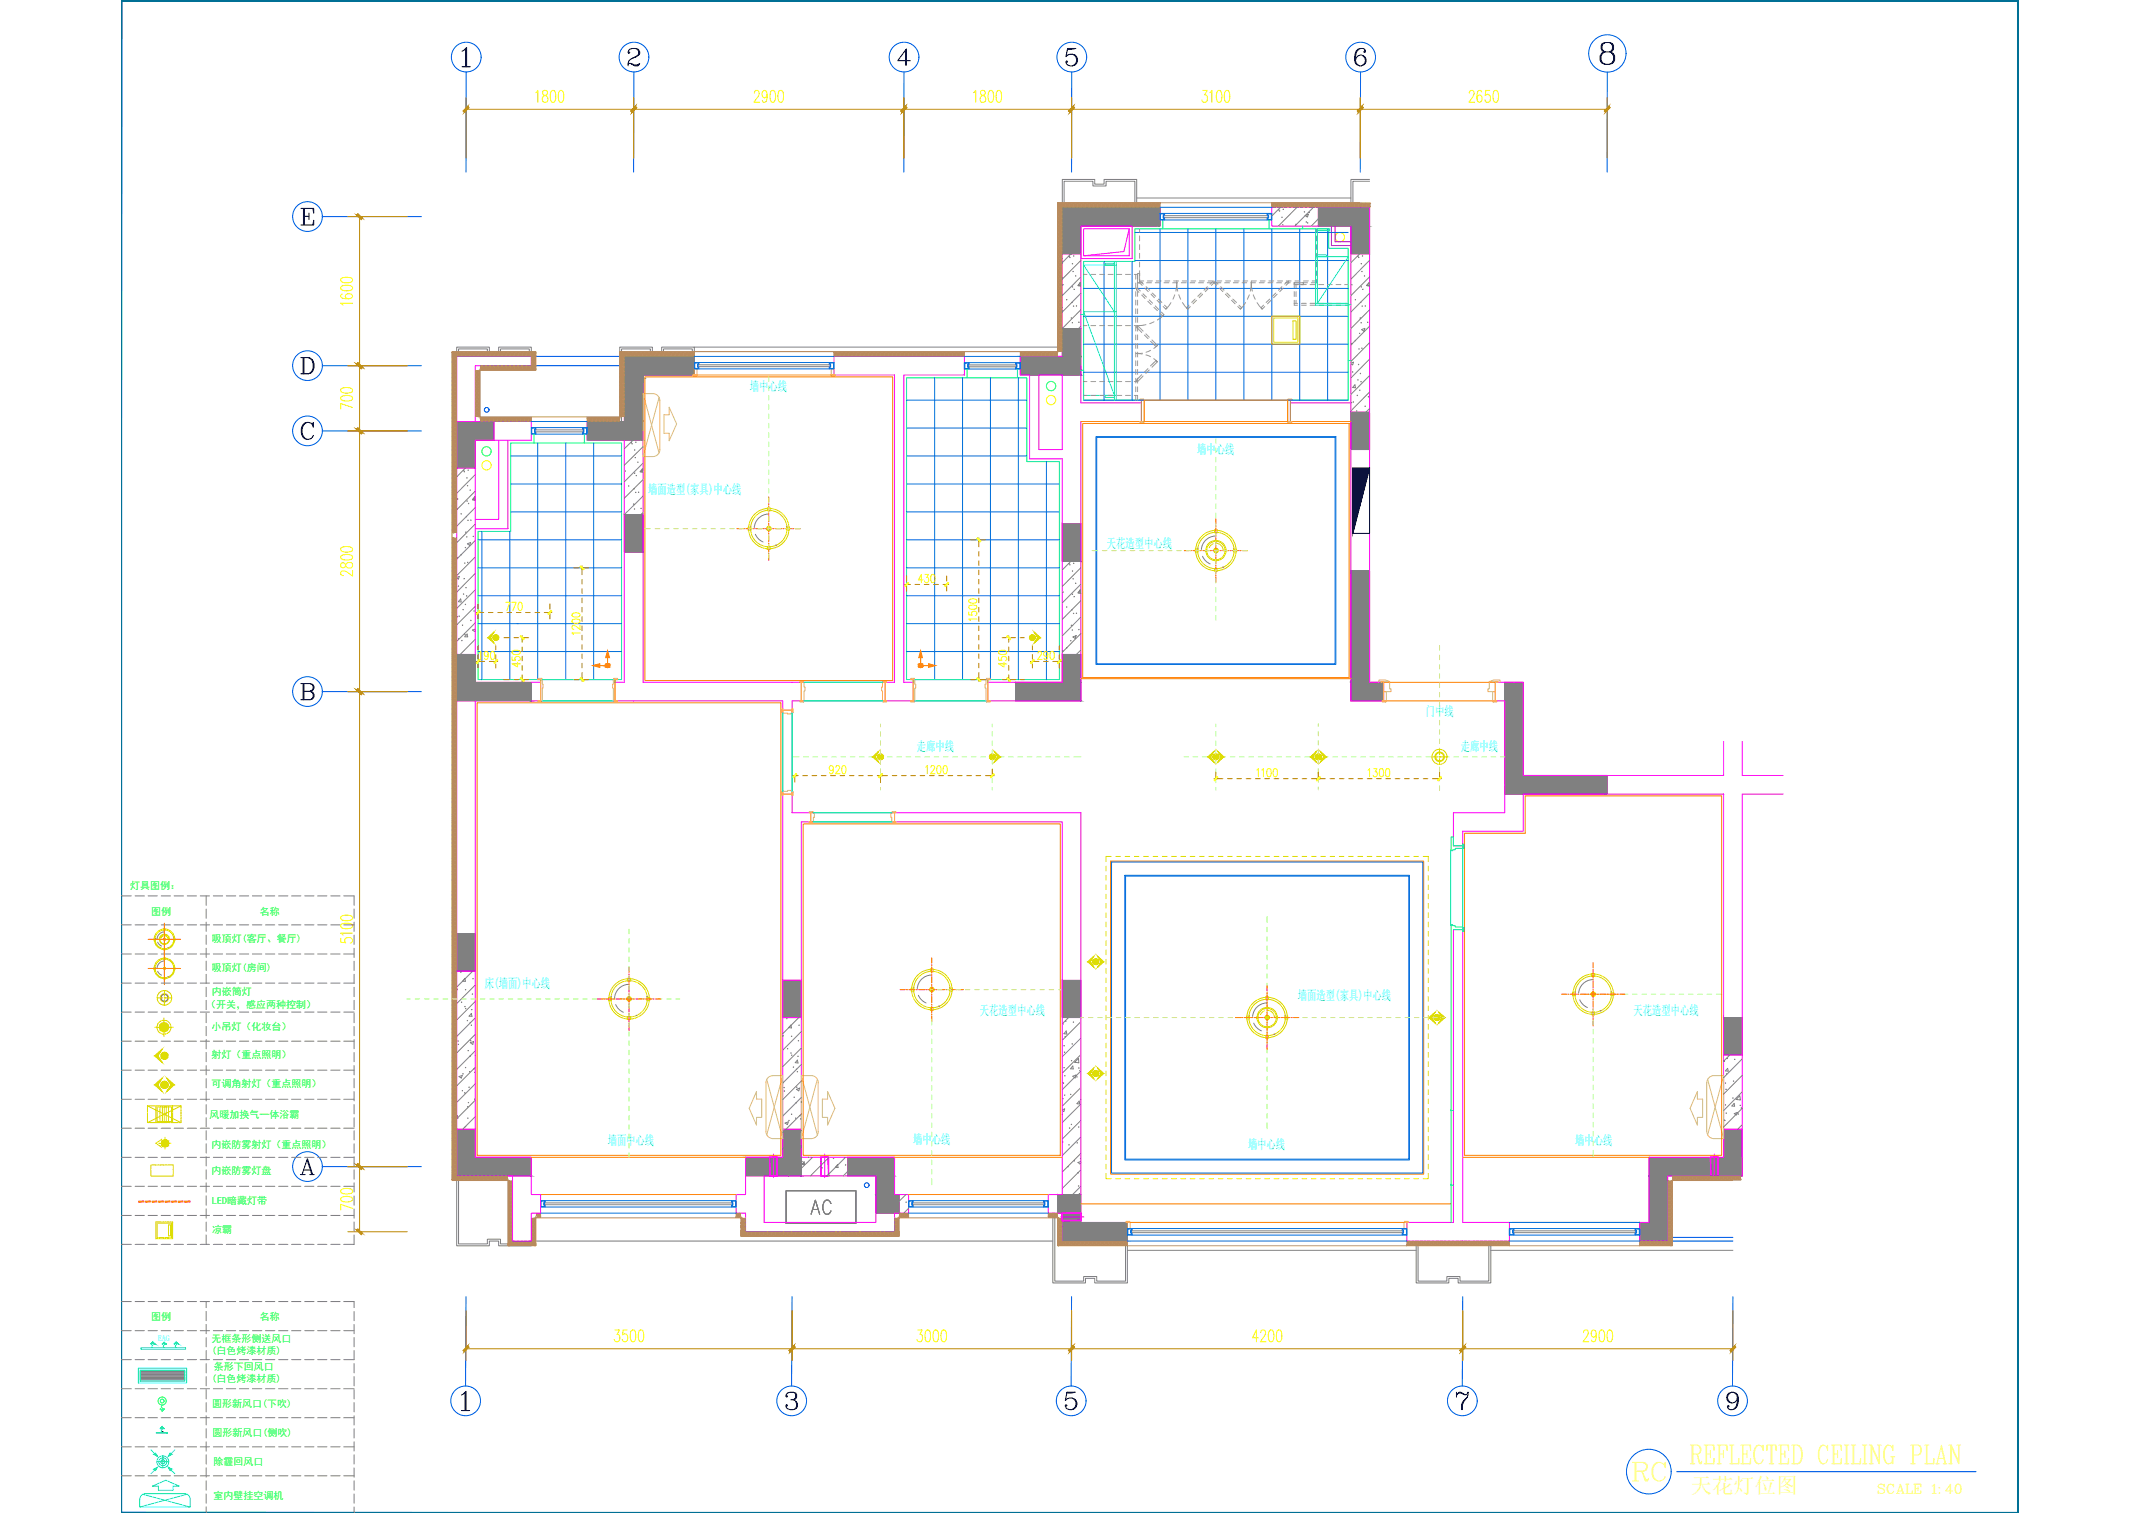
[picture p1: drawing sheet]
<svg xmlns="http://www.w3.org/2000/svg" width="594mm" height="420mm" viewBox="0 0 594 420" stroke-linecap="round" stroke-linejoin="round" font-family="sans-serif">
<defs><g id="words">
<text font-size="9.3" fill="#ffff7f" x="468.1" y="407.8">REFLECTED CEILING PLAN</text>
<text font-size="8.8" fill="#ffff7f" x="451.9" y="412.4">RC</text>
<text font-size="7.5" fill="#808080" x="224" y="338.3">AC</text>
<text font-size="5.9" fill="#ffff7f" x="469.4" y="414.5">天花灯位图</text>
<text font-size="5.7" fill="#ffff7f" x="520.3" y="415.9">SCALE 1:40</text>
<g font-size="3.7" fill="#0ff">
<text x="208.2" y="108.6">墙中心线</text>
<text x="332.4" y="126.1">墙中心线</text>
<text x="180" y="137.2">墙面造型(家具)中心线</text>
<text x="307.3" y="152.1">天花造型中心线</text>
<text x="395.8" y="198.9">门中线</text>
<text x="254.5" y="208.6">走廊中线</text>
<text x="405.6" y="208.6">走廊中线</text>
<text x="134.6" y="274.4">床(墙面)中心线</text>
<text x="272" y="281.7">天花造型中心线</text>
<text x="360.3" y="277.7">墙面造型(家具)中心线</text>
<text x="453.5" y="281.7">天花造型中心线</text>
<text x="253.5" y="317.6">墙中心线</text>
<text x="168.7" y="318.1">墙面中心线</text>
<text x="346.5" y="319.2">墙中心线</text>
<text x="437.3" y="318.1">墙中心线</text>
</g>
<g font-size="2.8" fill="#0f0">
<text x="36.2" y="246.8">灯具图例：</text>
<text x="42" y="254">图例</text>
<text x="72.1" y="254">名称</text>
<text x="58.8" y="261.5">吸顶灯(客厅、餐厅)</text>
<text x="58.8" y="269.6">吸顶灯(房间)</text>
<text x="57.2" y="279.9">（开关，感应两种控制）</text>
<text x="58.8" y="276.3">内嵌筒灯</text>
<text x="58.7" y="285.9">小吊灯（化妆台）</text>
<text x="58.7" y="293.8">射灯（重点照明）</text>
<text x="58.7" y="301.9">可调角射灯（重点照明）</text>
<text x="58.2" y="310.6">风暖加换气一体浴霸</text>
<text x="58.7" y="318.9">内嵌防雾射灯（重点照明）</text>
<text x="58.7" y="326.1">内嵌防雾灯盘</text>
<text x="58.9" y="334.4">LED暗藏灯带</text>
<text x="58.9" y="342.4">凉霸</text>
<text x="42" y="366.7">图例</text>
<text x="72.1" y="366.7">名称</text>
<text x="58.7" y="372.7">无框条形侧送风口</text>
<text x="58.7" y="376">(白色烤漆材质)</text>
<text x="58.7" y="383.8">(白色烤漆材质)</text>
<text x="59.4" y="380.5">条形下回风口</text>
<text x="58.9" y="390.7">圆形新风口(下吹)</text>
<text x="59" y="398.7">圆形新风口(侧吹)</text>
<text x="59.2" y="406.7">除霾回风口</text>
<text x="59.2" y="416.2">室内壁挂空调机</text>
</g>
<text font-size="2.2" fill="#0ff" x="43.8" y="372.3">EAG</text>
</g></defs>
<!-- layer: A-HATH -->
<g fill="#808080" stroke="#808080" stroke-width=".28">
<path d="M126.8 117.1l10.3 5.2v-5.2zM126.8 117.1l10.3 5.2h-10.3z"/>
<path d="M126.8 122.3l5.2 7.7v-7.7zM126.8 122.3l5.2 7.7h-5.2z"/>
<path d="M126.8 313.6l5.2 7.8v-7.8zM126.8 313.6l5.2 7.8h-5.2z"/>
<path d="M126.8 321.4l20.7 5.2v-5.2zM126.8 321.4l20.7 5.2h-20.7z"/>
<path d="M478.5 313.6l5.2 7.8v-7.8zM478.5 313.6l5.2 7.8h-5.2z"/>
<path d="M457.8 321.4l25.9 5.2v-5.2zM457.8 321.4l25.9 5.2h-25.9z"/>
<path d="M457.8 326.6l5.2 12.9v-12.9zM457.8 326.6l5.2 12.9h-5.2z"/>
<path d="M455.2 339.5l7.8 5.1v-5.1zM455.2 339.5l7.8 5.1h-7.8z"/>
<path d="M217.3 272.2l5.2 10.4v-10.4zM217.3 272.2l5.2 10.4h-5.2z"/>
<path d="M375 114.5l5.2 10.3v-10.3zM375 114.5l5.2 10.3h-5.2z"/>
<path d="M366 57.6l14.2 5.2v-5.2zM366 57.6l14.2 5.2h-14.2z"/>
<path d="M375 62.8l5.2 7.7v-7.7zM375 62.8l5.2 7.7h-5.2z"/>
<path d="M375 158.5l5.2 31v-31zM375 158.5l5.2 31h-5.2z"/>
<path d="M375 189.5l9.1 5.1v-5.1zM375 189.5l9.1 5.1h-9.1z"/>
<path d="M478.5 282.6l5.2 10.3v-10.3zM478.5 282.6l5.2 10.3h-5.2z"/>
<path d="M417.7 189.5l5.2 25.8v-25.8zM417.7 189.5l5.2 25.8h-5.2z"/>
<path d="M417.7 215.3l28.5 5.2v-5.2zM417.7 215.3l28.5 5.2h-28.5z"/>
<path d="M294.9 272.2l5.2 10.4v-10.4zM294.9 272.2l5.2 10.4h-5.2z"/>
<path d="M293.6 331.7l6.5 5.2v-5.2zM293.6 331.7l6.5 5.2h-6.5z"/>
<path d="M294.9 336.9l5.2 2.6v-2.6zM294.9 336.9l5.2 2.6h-5.2z"/>
<path d="M294.9 339.5l18.1 5.1v-5.1zM294.9 339.5l18.1 5.1h-18.1z"/>
<path d="M235.4 321.4l12.9 5.2v-5.2zM235.4 321.4l12.9 5.2h-12.9z"/>
<path d="M243.2 326.6l5.1 5.1v-5.1zM243.2 326.6l5.1 5.1h-5.1z"/>
<path d="M243.2 331.7l6.4 5.2v-5.2zM243.2 331.7l6.4 5.2h-6.4z"/>
<path d="M217.3 313.6l5.2 7.8v-7.8zM217.3 313.6l5.2 7.8h-5.2z"/>
<path d="M207 321.4l15.5 5.2v-5.2zM207 321.4l15.5 5.2h-15.5z"/>
<path d="M294.9 57.6l27.1 5.2v-5.2zM294.9 57.6l27.1 5.2h-27.1z"/>
<path d="M294.9 62.8l5.2 7.7v-7.7zM294.9 62.8l5.2 7.7h-5.2z"/>
<path d="M294.9 145.5l5.2 10.4v-10.4zM294.9 145.5l5.2 10.4h-5.2z"/>
<path d="M294.9 181.7l5.2 7.8v-7.8zM294.9 181.7l5.2 7.8h-5.2z"/>
<path d="M281.9 189.5l18.2 5.1v-5.1zM281.9 189.5l18.2 5.1h-18.2z"/>
<path d="M294.9 91.2l5.2 7.8v-7.8zM294.9 91.2l5.2 7.8h-5.2z"/>
<path d="M283.3 99l16.8 5.1v-5.1zM283.3 99l16.8 5.1h-16.8z"/>
<path d="M173.3 142.9l5.2 10.4v-10.4zM173.3 142.9l5.2 10.4h-5.2z"/>
<path d="M173.3 99l19.4 5.1v-5.1zM173.3 99l19.4 5.1h-19.4z"/>
<path d="M173.3 104.1l5.2 13v-13zM173.3 104.1l5.2 13h-5.2z"/>
<path d="M163 117.1l15.5 5.2v-5.2zM163 117.1l15.5 5.2h-15.5z"/>
<path d="M126.8 181.7l5.2 7.8v-7.8zM126.8 181.7l5.2 7.8h-5.2z"/>
<path d="M126.8 189.5l20.7 5.1v-5.1zM126.8 189.5l20.7 5.1h-20.7z"/>
<path d="M126.8 259.3l5.2 10.4v-10.4zM126.8 259.3l5.2 10.4h-5.2z"/>
</g>
<!-- layer: AXIS -->
<path d="M420.3 192.1v25.8" fill="none" stroke="#bababa" stroke-width=".28"/>
<!-- layer: WALL -->
<g fill="none" stroke="#f0f" stroke-width=".28">
<path d="M294.9 57.6h27.1v5.2h-21.9v7.7h-5.2zM366 57.6h14.2v12.9h-5.2v-7.7h-9zM380.2 57.6h-27.1v5.2h12.9M380.2 57.6v131.9h3.9v5.1h-9.1v-77.5h-16.8v-5.2h16.8M294.9 70.5v20.7M300.1 62.8h14.2v9h-14.2zM300.1 70.5v20.7M300.8 63.5h12.7v7.5h-12.7zM313.5 63.5l-1.5 6.4-11.2 1.1M375 62.8v51.7M173.3 99h19.4v5.1h-14.2v18.2h-15.5v-5.2h10.3zM231.5 99h36.2v5.1h-16.8v85.4h2.6v5.1h-7.8v-5.1h2.6v-85.4h-16.8z"/>
<path d="M283.3 99h11.6v-7.8h5.2v12.9h-16.8zM294.9 99h-11.6v5.1h2.5v23.3h9.1v62.1h-20.7v5.1h25.9v-77.5h16.8v-5.2h-16.8v-10.3M126.8 117.1h10.3v5.2h-5.1v7.7h-5.2zM126.8 117.1v-18.1h20.7v2.6h-15.5v15.5M137.1 117.1h10.4v5.2h-10.4M178.5 119.7v69.8h44v5.1h-2.6v2.6h-2.6v-2.6h-46.6v-5.1h2.6v-67.2M288.4 104.1h6.5v20.7h-6.5zM375 114.5h5.2v10.3h-5.2zM126.8 130v51.7M132 130v51.7M138.4 122.3v21.9h-6.4M141 122.3v24.5h-9"/>
<path d="M173.3 142.9h5.2v10.4h-5.2zM294.9 145.5h5.2v10.4h-5.2zM375 158.5h5.2v31h3.9v5.1h-9.1zM126.8 181.7h5.2v7.8h15.5v5.1h-20.7zM126.8 194.7v131.9h15.5v18h5.2v-7.7h2.6v-5.2h-2.6v-5.1M132 194.6v126.8M147.5 189.5h2.6v5.1h-2.6M281.9 189.5h13v-7.8h5.2v12.9h-18.2zM417.7 189.5h5.2v25.8h23.3v5.2h-28.5zM478.5 205.9v9.4h-55.6v-25.8h-7.8v5.1h2.6v31.1h-14.2v9.2h2.6v-4.1h16.8v-10.3h55.6v100.9M483.7 205.9v9.4h11.3M217.3 220.5h2.6v5.2h5.1v2.6h-2.5v93.1h25.8v10.3h3.9v5.2h-3.9v5.2h-41.3v-5.2h-2.7v-5.2h2.7v-10.3h10.3z"/>
<path d="M495 220.5h-11.3v106.1M126.8 259.3h5.2v10.4h-5.2zM403.5 258.1h2.6v81.4h12.9v5.1h-28.4v-5.1h12.9zM126.8 269.7h5.2M217.3 272.2h5.2v10.4h-5.2zM217.3 272.2h5.2M294.9 272.2h5.2v10.4h-5.2zM217.3 282.6h5.2M478.5 292.9h5.2M126.8 313.6h5.2v7.8h15.5v5.2h-20.7zM217.3 313.6h5.2M478.5 313.6h5.2"/>
<path d="M207 321.4h10.3v-7.8h5.2v13h-15.5zM212.1 326.6h31.1v12.9h-31.1zM235.4 321.4h12.9v10.3h1.3v5.2h-6.4v-10.3h-7.8zM293.6 331.7h6.5v7.8h12.9v5.1h-18.1v-7.7h-1.3zM300.1 331.7v-106h-51.8v2.6h46.6v103.4h-3.9v5.2h3.9v7.7"/>
</g>
<path d="M478.5 282.6h5.2v10.3h-5.2zM483.7 321.4v-7.8h-5.2v7.8h-20.7v18.1h-2.6v5.1h7.8v-18h20.7" fill="none" stroke="#f0f" stroke-width=".28"/>
<!-- layer: A-HATH -->
<path d="M218.2 330.7h19.4v9h-19.4z" fill="none" stroke="#808080" stroke-width=".28"/>
<!-- layer: ktb -->
<path d="M147.5 99h24.5M147.5 101.6h24.5M463 343.6h18.1M463 344.6h18.1" fill="none" stroke="#00f" stroke-width=".28"/>
<!-- layer: xj -->
<g fill="none" stroke="#808080" stroke-width=".28">
<path d="M294.9 57.6v-7.8h9v1.3h2.6v-1.3h9.1v7.8M295.4 57.6v-7.3h8v1.3h3.6v-1.3h8v7.3M315.6 55h59.4M380.2 49.8h-5.2v7.8M380.2 50.3h-4.6v7.3M126.8 99v-2.6h9v1.3h2.6v-1.3h9.1v2.6M127.3 99v-2.1h8v1.3h3.6v-1.3h8v2.1M192.2 99v-2.1h-8v1.3h-3.6v-1.3h-8v20.2M192.7 99v-2.6h-9v1.3h-2.6v-1.3h-9.1v20.7M192.7 96.4h102.2M126.8 326.6v19.3h9v-1.3h2.6v1.3h9.1v-1.3h144.8M127.3 326.6v18.8h8v-1.3h3.6v1.3h8v-.8"/>
<path d="M292.3 336.9v19.4h9v-1.3h2.6v1.3h9.1v-11.7M292.8 336.9v18.9h8v-1.3h3.7v1.3h8v-11.2M313 347.2h80.1M393.1 344.6v11.7h9.1v-1.3h2.6v1.3h9.1v-11.7M393.7 344.6v11.2h8v-1.3h3.6v1.3h8v-11.2M413.9 347.2h67.2"/>
</g>
<!-- layer: On) -->
<g fill="none" stroke="#b88a5c" stroke-width=".28">
<path d="M322 56.3v1.3M353.1 56.3v1.3M377.6 56.3h-84v41.4h-121.6v18.1h-38.7v-13h15.5v-5.1h-23.3v230.1h15.5v18.1h7.8v-7.7h56.9v5.2h43.9v-5.2h44v7.7h170.7v-18.1h16.8M192.7 97.7v1.3M231.5 97.7v1.3M267.7 97.7v1.3M283.3 97.7v1.3M147.5 115.8v1.3M163 115.8v1.3M150.1 336.9v1.3M204.3 336.9v1.3M252.2 336.9v1.3"/>
<path d="M291 336.9v1.3M313 344.6v1.3M390.6 344.6v1.3M419 344.6v1.3M455.2 344.6v1.3"/>
</g>
<!-- layer: 0 -->
<g fill="#f0f" stroke="#f0f" stroke-width=".28">
<path d="M227.8 321.4l.2 5.1zM227.8 321.4l.2 5.1z"/>
<path d="M227.9 321.3h2.1zM227.9 321.4l2.1-.1z"/>
<path d="M229.9 321.4l.1 5.1zM229.9 321.4l.1 5.1z"/>
<path d="M228.9 326.6l1.1-.1zM228.9 326.5h1.1zM227.9 326.6l1-.1zM227.9 326.5h1z"/>
<path d="M213.6 321.4l.1 5.1zM213.6 321.4l.1 5.1z"/>
<path d="M213.7 321.3h2zM213.7 321.4l2-.1z"/>
<path d="M215.7 321.4l.1 5.1zM215.7 321.4l.1 5.1z"/>
<path d="M214.7 326.6l1-.1zM214.7 326.5h1zM213.7 326.6l1-.1zM213.7 326.5h1z"/>
<path d="M474.8 321.4l.1 5.1zM474.8 321.4l.1 5.1z"/>
<path d="M474.9 321.3h2zM474.9 321.4l2-.1z"/>
<path d="M476.9 321.4l.1 5.1zM476.9 321.4l.1 5.1z"/>
<path d="M475.9 326.6l1-.1zM475.9 326.5h1zM474.9 326.6l1-.1zM474.9 326.5h1z"/>
<path d="M294.9 336.8h5.2zM294.9 337l5.2-.2z"/>
<path d="M300 336.9l.1 2.1zM300 336.9l.1 2.1z"/>
<path d="M294.9 339l5.2-.1zM294.9 338.9h5.2z"/>
<path d="M294.8 337.9l.1 1.1zM294.8 337.9l.1 1.1zM294.8 336.9l.1 1zM294.8 336.9l.1 1z"/>
</g>
<path d="M214.7 320.5v6.5M228.9 320.5v6.5M294.4 337.9h6.5M475.9 320.5v6.5" fill="none" stroke="#f0f" stroke-width=".28"/>
<g fill="#808080" stroke="#808080" stroke-width=".28">
<path d="M173.3 104.1v.1l5.2-.1zM173.3 104.2l5.2-.1v.1z"/>
<path d="M178.4 104.1l.2 2.1zM178.4 104.1l.2 2.1z"/>
<path d="M173.3 106.3l5.2-.2zM173.3 106.1h5.2z"/>
<path d="M173.3 105.2l.1 1zM173.3 105.2l.1 1zM173.3 104.1l.1 1.1zM173.3 104.1l.1 1.1z"/>
</g>
<g fill="none" stroke="#808080" stroke-width=".28">
<path d="M172.9 105.2h6.4M208.4 146.1h.1M209.7 148.4l.9 1.2 1.2 .9M213.1 142.8a4 4 0 0 0-3.7 3.7M215.3 151.4h.3M218.3 146.1h.1M332.5 152.2h.1M333.8 154.5l.9 1.2 1.2 .9M337.2 148.9a4 4 0 0 0-3.7 3.7M339.4 157.5h.3M342.5 152.2h.1M45.5 258.8a2.05 2.05 0 0 0-1.9 1.9"/>
<path d="M43.1 268.6h.1M43.1 260.5h.1M43.8 269.7l.4 .7 .6 .4M43.8 261.6l.4 .7 .6 .4M45.5 266.9a2.05 2.05 0 0 0-1.9 1.9M46.6 271.3h.1M46.6 263.2h.1M48.2 268.6h.1M48.2 260.5h.1M169.6 276.7h.1M170.9 279l.9 1.2 1.2 .9M174.3 273.4a4 4 0 0 0-3.7 3.7"/>
<path d="M179.5 276.7h.2M253.6 274.2h.1M255 276.4l.8 1.3 1.3 .8M258.4 270.8a4 4 0 0 0-3.8 3.7M260.6 279.4h.2M263.6 274.2h.1M351.5 278.5a4 4 0 0 0-3.8 3.8M437.3 275.5h.1M438.6 277.7l.8 1.2 1.3 .9M442 272a4 4 0 0 0-3.8 3.8M447.2 275.5h.1M176.5 282h.3"/>
<path d="M346.8 281.9h.1M348 284.1l.9 1.3 1.3 .9M353.7 287.2h.2M356.7 281.9h.1M444.2 280.7h.3M38.9 383.3h12.4M38.9 382.9h12.4M38.9 382.5h12.4M38.9 382.1h12.4M38.9 381.7h12.4M38.9 381.3h12.4M38.9 381h12.4"/>
<path d="M38.9 380.6h12.4M38.9 383.2h12.4M38.9 382.8h12.4M38.9 382.4h12.4M38.9 382h12.4M38.9 381.6h12.4M38.9 381.2h12.4M38.9 380.8h12.4"/>
</g>
<!-- layer: PUB_HATCH -->
<g fill="none" stroke="#808080" stroke-width=".28">
<path d="M355.5 57.6l-2.4 2.4M360 57.6l-5.1 5.2M362.3 59.9l.9-.4-.2 .8zM364.6 57.6l-5.1 5.2M297.3 70.5l-2.4 2.4M299.8 78.5l.2 .8-.7-.1zM300.1 78.5l-.8 .8 .8 .2M300.1 72.3l-5.2 5.2M300.1 76.9l-5.2 5.2M366 60.8l-2 2M377.4 70.5l-2.4 2.4M380 78.5l.2 .8-.8-.1z"/>
<path d="M380.2 78.5l-.8 .8 .8 .2M380.2 72.3l-5.2 5.2M380.2 76.9l-5.2 5.2M298.7 91.2h.1M300.1 81.4l-5.2 5.3M300.1 86l-5.2 5.2M300.1 90.6l-.7 .6M378 91.5l.9-.3-.3 .8zM380.2 81.4l-5.2 5.3M380.2 90.6l-5.2 5.2M380.2 95.2l-5.2 5.2M380.2 86l-5.2 5.2"/>
<path d="M380.2 99.7l-5.2 5.2M375 100.8l.8-.2-.3 .7-.5-.3M376.1 106.8l.2 .9-.8-.1zM380.2 104.3l-5.2 5.2M380.2 108.9l-5.2 5.2M380.2 113.5l-1 1M129.2 130l-2.4 2.4M131.8 138l.1 .8-.8-.1zM132 138l-.9 .8 .9 .1M132 131.8l-5.2 5.2M132 136.4l-5.2 5.2M175.7 122.3l-2.4 2.3"/>
<path d="M178.3 130.2l.2 .8h-.8zM178.5 130.2l-.8 .8 .8 .1M178.5 124l-5.2 5.2M178.5 128.6l-5.2 5.2M178.5 133.2l-5.2 5.1M178.5 137.8l-5.2 5.1M129.8 151l.8-.3-.2 .8zM132 140.9l-5.2 5.2M132 145.5l-5.2 5.2M132 150.1l-5.2 5.2M132 154.6l-5.2 5.3M132 159.2l-5.2 5.2"/>
<path d="M177.2 142.9h.1M178.5 142.3l-.6 .6M297.3 155.9l-2.4 2.4M300.1 157.6l-5.2 5.3M126.8 160.3l.7-.2-.2 .7-.5-.3M127.9 166.3l.1 .9-.7-.1zM129.7 176.1l.1 .8-.8-.1zM132 163.8l-5.2 5.2M132 168.4l-5.2 5.1M132 172.9l-5.2 5.2M132 177.5l-4.2 4.2M132 174.7l-.9 .3 .7 .4 .2-.4"/>
<path d="M297.8 176.9l.9-.4-.2 .8zM299.8 163.8l.2 .8h-.7zM300.1 163.8l-.8 .9 .8 .1M300.1 162.2l-5.2 5.2M300.1 166.8l-5.2 5.2M300.1 171.4l-5.2 5.2M300.1 175.9l-5.2 5.2M300.1 180.5l-1.3 1.2M126.8 274.7v.3M129.1 271.7l.1 .8h-.8zM131.2 269.7l-4.4 4.4M132 273.5l-5.2 5.2"/>
<path d="M132 278.1l-5.2 5.2M127.4 299l1-.4-.3 .8zM130.6 289.6l.9-.4-.3 .8zM130.9 281.4l.1 .8h-.8zM132 282.7l-5.2 5.1M132 287.2l-5.2 5.2M132 291.8l-5.2 5.2M132 296.4l-5.2 5.1M217.3 287.6v.4M219.6 284.6l.1 .9-.8-.1zM221.4 294.4l.1 .8-.7-.1zM221.7 282.6l-4.4 4.5"/>
<path d="M222.5 286.5l-5.2 5.1M222.5 291l-5.2 5.2M222.5 295.6l-5.2 5.2M296 286.3l.2 .8h-.8zM296.6 282.6l-1.7 1.7M297.8 296l.1 .8h-.7zM297.8 298.9l.9-.4-.3 .8zM299.4 293.9l.1 1.2-1.1-.1zM300.1 283.7l-5.2 5.2M300.1 288.3l-5.2 5.2M300.1 292.9l-5.2 5.1M300.1 297.4l-5.2 5.2"/>
<path d="M479.6 296.7l.2 .8-.8-.1zM480.2 292.9l-1.7 1.8M483.7 294l-5.2 5.3M483.7 298.6l-5.2 5.2M126.8 310l.2-.2 .1 .8h-.3M132 300.9l-5.2 5.2M132 305.5l-5.2 5.2M132 310.1l-3.6 3.5M217.9 311.9l1-.4-.3 .8zM221.1 302.5l.9-.3-.3 .7zM222.5 300.2l-5.2 5.2M222.5 304.8l-5.2 5.1"/>
<path d="M222.5 309.3l-5.2 5.2M222.5 313.9l-5.2 5.2M222.5 318.5l-5.2 5.1M294.9 308.2l.7-.3-.3 .8-.4-.3M299.6 305.8l.1 .8-.7-.1zM300.1 302l-5.2 5.2M300.1 306.6l-5.2 5.1M300.1 311.2l-5.2 5.1M300.1 315.7l-5.2 5.2M481.4 306.4l.1 .8-.7-.1 .6-.7M481.4 309.2l.9-.3-.3 .8zM483 304.2l.2 1.3-1.2-.2z"/>
<path d="M483.7 303.2l-5.2 5.2M483.7 307.8l-5.2 5.2M483.7 312.3l-1.3 1.3M217.3 323l.2-.3 .1 .9-.3-.1M222.5 323l-3.6 3.6M222.5 321.4v.2M223.2 322.6l.2 .8h-.8zM225.6 321.4l-3.1 3M229.9 326.6l.4-.3v.3M230.1 321.4l-5.1 5.2M232.5 323.4l.2 .8h-.8zM234.7 321.4l-5.2 5.2"/>
<path d="M235.4 325.2l-1.3 1.4M251.5 331.7l-1.9 1.9M252.2 335.6l-1.3 1.3M300.1 320.3l-5.2 5.2M300.1 324.9l-5.2 5.1M300.1 329.4l-2.3 2.3M300.1 322.5l-.8 .3 .6 .5 .2-.5"/>
</g>
<g fill="#808080" stroke="#808080" stroke-width=".28">
<path d="M295.7 287.8v.2z"/>
<path d="M295.4 292.2h.2z"/>
<path d="M294.8 309.4h.2z"/>
<path d="M297.6 289.9h.1z"/>
<path d="M295.5 304.1h.2z"/>
<path d="M296.8 313.3h.2z"/>
<path d="M298.2 322.4h.1z"/>
<path d="M299.6 331.5h.1z"/>
<path d="M295.5 298.7h.2z"/>
<path d="M297.1 303.9h.2z"/>
<path d="M297.3 312.3h.2z"/>
<path d="M299.2 325.7h.1z"/>
<path d="M295 284.4h.2z"/>
<path d="M299.4 296.6h.2z"/>
<path d="M299.4 313h.2z"/>
<path d="M295 317v.2z"/>
<path d="M131.2 271.8h.2z"/>
<path d="M131.1 276.1h.1z"/>
<path d="M130.9 284.6v.2z"/>
<path d="M130.6 289h.2z"/>
<path d="M130.3 297.6h.2z"/>
<path d="M130.1 301.9h.2z"/>
<path d="M129.2 274.8h.1z"/>
<path d="M129 279.5h.2z"/>
<path d="M130.5 284h.1z"/>
<path d="M131.9 293.1h.1z"/>
<path d="M128.4 298.2h.2z"/>
<path d="M131.7 305.2h.2z"/>
<path d="M129.3 280v.2z"/>
<path d="M129.1 312.8h.2z"/>
<path d="M129.7 134.9h.2z"/>
<path d="M129.6 139.1h.2z"/>
<path d="M129.4 143.5h.2z"/>
<path d="M129.2 147.8h.2z"/>
<path d="M129.1 152.1h.2z"/>
<path d="M128.8 160.7h.1z"/>
<path d="M128.7 164.9v.2z"/>
<path d="M130 139.8h.2z"/>
<path d="M131.3 149h.2z"/>
<path d="M127.9 154.1h.2z"/>
<path d="M129.3 163.2h.2z"/>
<path d="M129.1 167.9h.2z"/>
<path d="M127.2 177.4h.2z"/>
<path d="M128.8 131h.2z"/>
<path d="M130.4 136.1h.2z"/>
<path d="M127.9 142.7h.2z"/>
<path d="M131.5 169.7h.2z"/>
<path d="M129.5 149.1h.2z"/>
<path d="M126.9 154.9h.2z"/>
<path d="M129.5 165.5h.1z"/>
<path d="M126.9 171.3h.1z"/>
<path d="M176.5 122.7v.2z"/>
<path d="M176 135.7h.1z"/>
<path d="M177.9 141.2h.2z"/>
<path d="M177.2 136.7h.2z"/>
<path d="M173.5 130.8h.2z"/>
<path d="M176.1 141.4h.1z"/>
<path d="M297.8 160.7h.2z"/>
<path d="M297.6 165h.2z"/>
<path d="M297.5 169.3h.2z"/>
<path d="M297.3 173.7h.2z"/>
<path d="M298.1 165.7h.2z"/>
<path d="M298 170.3v.1z"/>
<path d="M299.4 174.8h.2z"/>
<path d="M298.5 162h.2z"/>
<path d="M295 164.4h.2z"/>
<path d="M297.8 75.4h.2z"/>
<path d="M297.6 79.7h.2z"/>
<path d="M297.3 88.3h.2z"/>
<path d="M298.1 80.3h.2z"/>
<path d="M298 84.9v.2z"/>
<path d="M298.5 76.6h.2z"/>
<path d="M296 83.2h.2z"/>
<path d="M376.7 109.8h.2z"/>
<path d="M376.6 114.1h.1z"/>
<path d="M376.9 71.2h.2z"/>
<path d="M378.2 84.9v.2z"/>
<path d="M376.2 94.6h.1z"/>
<path d="M377.1 71.5h.2z"/>
<path d="M378.7 76.6h.2z"/>
<path d="M376.2 83.2h.1z"/>
<path d="M377.8 89.6h.2z"/>
<path d="M377.7 106h.2z"/>
<path d="M362.5 61.6h.2z"/>
<path d="M359.7 62.3h.1z"/>
<path d="M362.9 61.9h.2z"/>
<path d="M363.3 59h.2z"/>
<path d="M221.7 284.7h.2z"/>
<path d="M221.4 293.3h.2z"/>
<path d="M220.6 314.8h.2z"/>
<path d="M220.5 319.2h.1z"/>
<path d="M219.7 287.8h.1z"/>
<path d="M219.5 292.4h.2z"/>
<path d="M221 296.9h.2z"/>
<path d="M217.6 302h.2z"/>
<path d="M222.4 306h.1z"/>
<path d="M222.2 310.7h.2z"/>
<path d="M218.8 315.8h.2z"/>
<path d="M218.6 291.2h.1z"/>
<path d="M220.2 296.3h.1z"/>
<path d="M217.7 303h.1z"/>
<path d="M220.4 304.7h.2z"/>
<path d="M219.5 316.4h.1z"/>
<path d="M222.2 318.2h.2z"/>
<path d="M219.7 293h.2z"/>
<path d="M219.7 309.4h.1z"/>
<path d="M219.6 325.8h.2z"/>
<path d="M228.1 324.3h.2z"/>
<path d="M234.7 323.5h.1z"/>
<path d="M222.9 323.2h.2z"/>
<path d="M227.8 322.5h.2z"/>
<path d="M231.3 321.7h.2z"/>
<path d="M251.5 333.8h.1z"/>
<path d="M479.4 293.9h.2z"/>
<path d="M479.2 298.2h.2z"/>
<path d="M479.2 302.4v.2z"/>
<path d="M478.9 306.8h.2z"/>
<path d="M478.7 311.2h.2z"/>
<path d="M481.2 300.2h.1z"/>
<path d="M481 304.9h.2z"/>
<path d="M481.5 294.2h.2z"/>
<path d="M478.9 300.8h.2z"/>
<path d="M483.3 307.7h.2z"/>
<circle cx="295.9" cy="283.6" r=".07"/>
<circle cx="295.2" cy="300.8" r=".07"/>
<circle cx="295.1" cy="305.1" r=".07"/>
<circle cx="297.5" cy="294.5" r=".07"/>
<circle cx="296.8" cy="317.9" r=".07"/>
<circle cx="295.4" cy="290.4" r=".07"/>
<circle cx="299.8" cy="297.3" r=".07"/>
<circle cx="299.1" cy="317.4" r=".07"/>
<circle cx="296.5" cy="324" r=".07"/>
<circle cx="295.1" cy="300.7" r=".07"/>
<circle cx="300" cy="305.3" r=".07"/>
<circle cx="300" cy="321.6" r=".07"/>
<circle cx="299.4" cy="329.3" r=".07"/>
<circle cx="131" cy="280.4" r=".07"/>
<circle cx="130.5" cy="293.3" r=".07"/>
<circle cx="130.1" cy="306.2" r=".07"/>
<circle cx="127.2" cy="289.1" r=".07"/>
<circle cx="127.9" cy="269.9" r=".07"/>
<circle cx="129.8" cy="283.4" r=".07"/>
<circle cx="127.3" cy="290" r=".07"/>
<circle cx="130" cy="291.8" r=".07"/>
<circle cx="131.6" cy="296.9" r=".07"/>
<circle cx="129" cy="303.5" r=".07"/>
<circle cx="129.3" cy="296.4" r=".07"/>
<circle cx="130" cy="130.5" r=".07"/>
<circle cx="129" cy="156.4" r=".07"/>
<circle cx="128.6" cy="169.3" r=".07"/>
<circle cx="128.4" cy="173.6" r=".07"/>
<circle cx="128.2" cy="177.9" r=".07"/>
<circle cx="128.7" cy="130.7" r=".07"/>
<circle cx="129.9" cy="144.5" r=".07"/>
<circle cx="130.7" cy="172.3" r=".07"/>
<circle cx="130.7" cy="144.4" r=".07"/>
<circle cx="129.8" cy="156.2" r=".07"/>
<circle cx="127.3" cy="162.8" r=".07"/>
<circle cx="127.5" cy="171.1" r=".07"/>
<circle cx="129.1" cy="176.2" r=".07"/>
<circle cx="129.6" cy="132.7" r=".07"/>
<circle cx="127.1" cy="138.5" r=".07"/>
<circle cx="176.4" cy="127.1" r=".07"/>
<circle cx="176.2" cy="131.4" r=".07"/>
<circle cx="175.9" cy="140" r=".07"/>
<circle cx="175.3" cy="122.9" r=".07"/>
<circle cx="176.7" cy="132.1" r=".07"/>
<circle cx="175.5" cy="123.2" r=".07"/>
<circle cx="177.1" cy="128.3" r=".07"/>
<circle cx="174.6" cy="134.9" r=".07"/>
<circle cx="176.2" cy="125" r=".07"/>
<circle cx="298.1" cy="156.4" r=".07"/>
<circle cx="296.8" cy="156.5" r=".07"/>
<circle cx="296.1" cy="179.9" r=".07"/>
<circle cx="297" cy="156.8" r=".07"/>
<circle cx="296.1" cy="168.6" r=".07"/>
<circle cx="298.8" cy="170.3" r=".07"/>
<circle cx="297.7" cy="158.6" r=".07"/>
<circle cx="297.7" cy="175" r=".07"/>
<circle cx="295.1" cy="180.8" r=".07"/>
<circle cx="298.1" cy="71.1" r=".07"/>
<circle cx="297.6" cy="84" r=".07"/>
<circle cx="296.8" cy="71.2" r=".07"/>
<circle cx="299.5" cy="89.5" r=".07"/>
<circle cx="297" cy="71.5" r=".07"/>
<circle cx="298.8" cy="85" r=".07"/>
<circle cx="295.1" cy="79.1" r=".07"/>
<circle cx="297.7" cy="89.6" r=".07"/>
<circle cx="378.3" cy="71.1" r=".07"/>
<circle cx="378.1" cy="75.4" r=".07"/>
<circle cx="377.9" cy="79.7" r=".07"/>
<circle cx="377.8" cy="84" r=".07"/>
<circle cx="377.6" cy="88.3" r=".07"/>
<circle cx="377.5" cy="92.6" r=".07"/>
<circle cx="377.3" cy="96.9" r=".07"/>
<circle cx="377.2" cy="101.2" r=".07"/>
<circle cx="377" cy="105.5" r=".07"/>
<circle cx="378.3" cy="80.3" r=".07"/>
<circle cx="379.7" cy="89.5" r=".07"/>
<circle cx="377.7" cy="103.7" r=".07"/>
<circle cx="377.5" cy="108.4" r=".07"/>
<circle cx="379" cy="112.8" r=".07"/>
<circle cx="379" cy="85" r=".07"/>
<circle cx="378.1" cy="96.7" r=".07"/>
<circle cx="375.5" cy="103.3" r=".07"/>
<circle cx="379.9" cy="110.2" r=".07"/>
<circle cx="375.3" cy="79.1" r=".07"/>
<circle cx="375.2" cy="111.8" r=".07"/>
<circle cx="356.2" cy="58.1" r=".07"/>
<circle cx="356.1" cy="62.4" r=".07"/>
<circle cx="355" cy="58.3" r=".07"/>
<circle cx="362.1" cy="58.8" r=".07"/>
<circle cx="355.2" cy="58.6" r=".07"/>
<circle cx="355.9" cy="60.3" r=".07"/>
<circle cx="221.7" cy="289" r=".07"/>
<circle cx="221.4" cy="297.6" r=".07"/>
<circle cx="221.2" cy="301.9" r=".07"/>
<circle cx="221" cy="306.2" r=".07"/>
<circle cx="220.9" cy="310.5" r=".07"/>
<circle cx="219" cy="311.1" r=".07"/>
<circle cx="220.4" cy="320.2" r=".07"/>
<circle cx="218.5" cy="282.9" r=".07"/>
<circle cx="222.1" cy="309.8" r=".07"/>
<circle cx="224.5" cy="321.4" r=".07"/>
<circle cx="222.6" cy="322.5" r=".07"/>
<circle cx="482.6" cy="309.4" r=".07"/>
<circle cx="479.2" cy="309.1" r=".07"/>
<circle cx="478.7" cy="294.7" r=".07"/>
<circle cx="483.1" cy="306.9" r=".07"/>
<circle cx="478.7" cy="311.1" r=".07"/>
</g>
<g fill="none" stroke="#00f" stroke-width=".28">
<circle cx="135.1" cy="113.8" r=".66"/>
<circle cx="240.6" cy="329.1" r=".66"/>
</g>
<g fill="none" stroke="#ff7f00" stroke-width=".28">
<path d="M179 104.6h68.8v84.4h-68.8zM193.5 104.1h37.3M300.1 117.1h74.9M300.6 117.6h73.9v70.6h-73.9zM317.6 111.1h39.9v6h-39.9zM132.5 195.2h84.3v125.6h-84.3zM150.1 188.7h20.6v5.9h-20.6zM217.3 197.2h2.6v23.3h-2.6zM222.5 189.5h23.2v5.1h-23.2zM253.5 188.7h20.7v5.9h-20.7zM300.1 188.5h74.9M384.1 189.5h31v5.1h-31z"/>
<path d="M223 228.8h71.3v92h-71.3zM225 225.7h23.3v2.6h-23.3zM308.3 239.1h86.9v87h-86.9zM406.6 231.4h16.8v-10.4h54.5v99.8h-71.3zM147.5 321.4h59.5M150.1 331.7h54.2M248.3 321.4h46.6M252.2 331.7h38.8M300.1 334.3h102.7M313.7 339.5h76.1M406.1 321.4h51.7M419.8 339.5h34.6"/>
</g>
<g fill="none" stroke="#003fff" stroke-width=".28">
<path d="M129.4 20v27.8M176 20l-.1 27.8M251 20l-.1 27.8M297.5 20v27.8M377.7 20l-.1 27.8M446.2 20v27.8M89.5 60.2h27.5M89.5 119.7h27.5M89.5 101.6h27.5M89.5 192.1h27.5M89.5 324h27.5M129.4 360.1l-.2 24.8"/>
<path d="M219.9 360.1l-.1 24.8M297.5 360.1l-.2 24.8M406.1 360.1l-.2 24.8M481.1 360.1l-.2 24.8"/>
</g>
<!-- layer: 0 -->
<g fill="none" stroke="#003fff" stroke-width=".28">
<path d="M465.5 408.7h83.1"/>
<circle cx="129.4" cy="15.9" r="4.1"/>
<circle cx="176" cy="15.9" r="4.1"/>
<circle cx="251" cy="15.9" r="4.1"/>
<circle cx="297.5" cy="15.9" r="4.1"/>
<circle cx="377.7" cy="15.9" r="4.1"/>
<circle cx="446.2" cy="14.8" r="5.2"/>
<circle cx="85.4" cy="60.1" r="4.1"/>
<circle cx="85.4" cy="101.5" r="4.1"/>
<circle cx="85.4" cy="119.7" r="4.1"/>
<circle cx="85.4" cy="192" r="4.1"/>
<circle cx="85.4" cy="324" r="4.1"/>
<circle cx="129.3" cy="389" r="4.1"/>
<circle cx="219.8" cy="389" r="4.1"/>
<circle cx="297.4" cy="389" r="4.1"/>
<circle cx="406" cy="389" r="4.1"/>
<circle cx="481" cy="389" r="4.1"/>
</g>
<!-- layer: AXIS_TEXT -->
<g fill="none" stroke="#000" stroke-width=".28">
<path d="M128.3 14.2l1.2-1v5.3M128.3 18.5h2.3M129.3 13.5v5M174.6 14.4l.2 .2-.2 .3-.2-.3a1.72 1.72 0 0 1 1.5-1.2 1.72 1.72 0 0 1 1.7 1v.5a4.5 4.5 0 0 1-2.6 1.6l-.4 .4-.2 1.4M175 17.6l1.2 .7h.9l.5-.7-.7 .4h-.7l-1.2-.4h-.4l-.2 .2M176.4 13.5a1.18 1.18 0 0 1 .7 1.8l-1.6 .9M251.4 14v4.2M252.7 16.8h-3.5l2.4-3.2v4.6M296.4 13.7l2.3-.2h-2.3l-.5 2.2a1.74 1.74 0 0 1 2.5-.5 1.74 1.74 0 0 1 .3 2.6 1.74 1.74 0 0 1-2.6 0l-.2-.4 .2-.5 .3 .2-.3 .3M297.7 15.1a1.7 1.7 0 0 1 1.2 1.6 1.7 1.7 0 0 1-1.2 1.6M377.7 13.5a2.87 2.87 0 0 0-.7 4.5l.4 .3M378.4 15.5a1.53 1.53 0 0 1 .6 1.6 1.53 1.53 0 0 1-1.1 1.2"/>
<path d="M378.8 14.1l-.2 .3 .2 .2 .3-.5a1.4 1.4 0 0 0-1.3-.8 1.4 1.4 0 0 0-1.3 .8 4.5 4.5 0 0 0-.2 3.5 1.57 1.57 0 0 0 2.7 .1 1.57 1.57 0 0 0-1.3-2.4l-.7 .2-.5 .5-.2 .7M445.6 11.8l-.8 .3-.3 .6v.8l.3 .6 .8 .3h1.2l.8-.3 .3-.6v-.8l-.3-.6-.8-.3h-1.2l-.5 .3-.3 .6v.8l.3 .6 .5 .3M446.8 11.8a1.46 1.46 0 0 1 .5 2.3l-.5 .3 .8 .3 .6 .8v1.2l-.3 .6a2.36 2.36 0 0 1-3.7-.6v-1.2l.3-.5 .3-.3 .8-.3-.8 .6-.3 .5v1.2l.3 .6 .8 .6M447.3 14.7l.6 .8v1.2l-.3 .6-.8 .6M83.6 57.9h3.5v1.3l-.2-1.3M84.2 57.9v4.6M84.5 57.9v4.6M85.8 59.2v1.8M83.6 62.5h3.5v-1.3l-.2 1.3M84.5 60.1h1.3M83.5 99.3h2.1a2.38 2.38 0 0 1 1.6 2.3 2.38 2.38 0 0 1-1.6 2.2h-2.1M84.2 99.3v4.5"/>
<path d="M84.4 99.3v4.5M85.6 99.3a2.52 2.52 0 0 1 0 4.5M85.2 117.3a2.66 2.66 0 0 0 0 4.7M86.8 118l.2 .7v-1.4l-.2 .7a1.75 1.75 0 0 0-2-.6 1.75 1.75 0 0 0-1.1 1.7 2.07 2.07 0 0 0 .4 2.2 2.07 2.07 0 0 0 2.3 .5l.6-.9M83.5 189.8h2.6l.6 .2a1.03 1.03 0 0 1 0 1.7l-.6 .3M83.5 194.3h2.6l.6-.2a1.21 1.21 0 0 0 0-1.9l-.6-.2a1.19 1.19 0 0 1 .9 1.1 1.19 1.19 0 0 1-.9 1.2M84.2 189.8v4.5M84.4 189.8v4.5M86.1 189.8a1.09 1.09 0 0 1 .9 1.1 1.09 1.09 0 0 1-.9 1.1h-1.7M83.4 326.2h1.3M83.9 326.2l1.4-4.4 1.5 4.4M84.3 324.9h1.8"/>
<path d="M85.3 322.4l1.3 3.8M86 326.2h1.2M128.1 387.4l1.3-1v5.3M128.1 391.7h2.3M129.1 386.6v5.1M218.4 387.5l.2 .3-.2 .2-.3-.2a1.21 1.21 0 0 1 1.2-1.2l1.6 .2 .2 .5v.7l-.2 .5-1.4 .2M220.2 386.6l.5 .2a1.19 1.19 0 0 1-.5 1.9 1.4 1.4 0 0 1 1.2 1.4 1.4 1.4 0 0 1-1.2 1.4h-.9l-.7-.3-.5-.7 .3-.4 .2 .2-.2 .2M220.9 389.1a1.48 1.48 0 0 1-.2 2.1M296.2 386.8l2.3-.2h-2.3l-.5 2.3a1.71 1.71 0 0 1 3.1 .2 1.71 1.71 0 0 1-1.9 2.4l-.9-.5-.3-.5 .3-.4 .2 .2-.2 .2M297.6 388.2a1.69 1.69 0 0 1 1.1 1.6 1.69 1.69 0 0 1-1.1 1.7M404.3 387.5l.7-.9h.5l1.2 .7h.4l.4-.7-.2 1.4a4 4 0 0 0-1.4 3.5M404.3 386.6v1.4"/>
<path d="M404.6 387.1l.9-.3 1.2 .5M407.3 388a3.4 3.4 0 0 0-1.6 3.5M480.7 386.6a1.53 1.53 0 0 0-1.2 1.5 1.53 1.53 0 0 0 1.2 1.5M481.2 386.6l.4 .2a3.1 3.1 0 0 1 .3 3.9l-.5 .5M482.3 388.2a1.5 1.5 0 0 1-1.7 1.4 1.5 1.5 0 0 1-1.3-1.8 1.5 1.5 0 0 1 1.9-1.2l.7 .2a3.3 3.3 0 0 1-.3 4.4 1.29 1.29 0 0 1-2-.5l.2-.4 .2 .2-.2 .2"/>
</g>
<g fill="none" stroke="#b88a00" stroke-width=".28">
<path d="M129.4 27.1v16.8M129.4 30.4h316.8M175.9 27.1v16.8M250.9 27.1v16.8M297.5 27.1v16.8M377.6 27.1v16.8M446.2 27.1v16.8M96.6 60.2h16.5M99.8 60.2v281.9M96.6 119.7h16.5M96.6 101.6h16.5M96.6 192.1h16.5"/>
<path d="M96.6 324h16.5M96.6 342.1h16.5M129.4 364v13.8M129.4 374.6h351.7M219.9 364v13.8M297.5 364v13.8M406.1 364v13.8M481.1 364v13.8"/>
</g>
<!-- layer: 0 -->
<g fill="#b88a00" stroke="#b88a00" stroke-width=".28">
<path d="M129.8 373.7l-.9 1.7 1.3-1.3zM128.5 375l1.3-1.3-.9 1.7z"/>
<path d="M219 375l.4 .4 .9-1.7zM220.3 373.7l.4 .4-1.3 1.3z"/>
<path d="M220.3 373.7l-.9 1.7 1.3-1.3zM220.3 373.7l-.9 1.7-.4-.4z"/>
<path d="M296.6 375l.4 .4 .9-1.7zM297.9 373.7l.4 .4-1.3 1.3z"/>
<path d="M297.9 373.7l-.9 1.7 1.3-1.3zM297.9 373.7l-.9 1.7-.4-.4z"/>
<path d="M406.5 373.7l-1.2 1.3 .3 .4zM406.5 373.7l.4 .4-1.3 1.3z"/>
<path d="M406.5 373.7l-.9 1.7 1.3-1.3zM406.5 373.7l-.9 1.7-.3-.4z"/>
<path d="M480.2 375l.4 .4 .9-1.7zM481.5 373.7l.4 .4-1.3 1.3z"/>
<path d="M129.8 29.5l-.9 1.7 1.3-1.3zM128.5 30.8l1.3-1.3-.9 1.7z"/>
<path d="M176.4 29.5l-1.3 1.3 .4 .4zM176.4 29.5l.3 .4-1.2 1.3z"/>
<path d="M176.4 29.5l-.9 1.7 1.2-1.3zM176.4 29.5l-.9 1.7-.4-.4z"/>
<path d="M250.1 30.8l.3 .4 1-1.7zM251.4 29.5l.4 .4-1.4 1.3z"/>
<path d="M251.4 29.5l-1 1.7 1.4-1.3zM251.4 29.5l-1 1.7-.3-.4z"/>
<path d="M296.6 30.8l.4 .4 .9-1.7zM297.9 29.5l.4 .4-1.3 1.3z"/>
<path d="M297.9 29.5l-.9 1.7 1.3-1.3zM297.9 29.5l-.9 1.7-.4-.4z"/>
<path d="M378.1 29.5l-1.3 1.3 .3 .4zM378.1 29.5l.4 .4-1.4 1.3z"/>
<path d="M378.1 29.5l-1 1.7 1.4-1.3zM378.1 29.5l-1 1.7-.3-.4z"/>
<path d="M446.6 29.5l-1.3 1.3 .4 .4zM446.6 29.5l.4 .4-1.3 1.3z"/>
<path d="M99 341.6l1.6 .9-1.2-1.3zM99 341.6l1.6 .9-.3 .4z"/>
<path d="M99 323.5l1.3 1.3 .3-.4zM99.4 323.1l1.2 1.3-1.6-.9z"/>
<path d="M99.4 323.1l-.4 .4 1.6 .9zM99 323.5l1.6 .9-.3 .4z"/>
<path d="M99 191.6l1.3 1.3 .3-.4zM99 191.6l.4-.4 1.2 1.3z"/>
<path d="M99.4 191.2l-.4 .4 1.6 .9zM99 191.6l1.6 .9-.3 .4z"/>
<path d="M99 119.2l1.3 1.3 .3-.4zM99 119.2l.4-.4 1.2 1.3z"/>
<path d="M99.4 118.8l-.4 .4 1.6 .9zM99 119.2l1.6 .9-.3 .4z"/>
<path d="M99 101.1l1.3 1.3 .3-.4zM99 101.1l.4-.4 1.2 1.3z"/>
<path d="M99.4 100.7l-.4 .4 1.6 .9zM99 101.1l1.6 .9-.3 .4z"/>
<path d="M99 59.7l1.3 1.3 .3-.4zM99 59.7l.4-.3 1.2 1.2z"/>
</g>
<g fill="none" stroke="#ff0" stroke-width=".28">
<path d="M148.8 25.7l.5-.6v3.3M150.7 25.3v.6a1.1 1.1 0 0 0 1.1 .8 .92 .92 0 0 1 .2 1.3 .92 .92 0 0 1-1.3 .1 1.19 1.19 0 0 1 .9-1.7 .71 .71 0 0 0 .4-.7 .71 .71 0 0 0-.4-.6zM153.1 25.3l.5-.2a2.08 2.08 0 0 1 .6 2.7l-.2 .5-.6 .1a2.08 2.08 0 0 1-.5-2.7zM155.3 25.3l.6-.2a2.79 2.79 0 0 1 .3 3.2l-.6 .1a1.64 1.64 0 0 1-.6-1.9zM209.4 25.9l.1-.5a.72 .72 0 0 1 1.1-.1 .72 .72 0 0 1 .1 1.1l-1.4 2h1.6M213 26.2a.86 .86 0 0 1-.8 1 1.12 1.12 0 0 1-.7-1.1 1.12 1.12 0 0 1 .8-1 2.44 2.44 0 0 1 .3 3.2 .63 .63 0 0 1-1-.4M214.1 25.3l.5-.2a2.08 2.08 0 0 1 .6 2.7l-.2 .5-.6 .1a2.08 2.08 0 0 1-.5-2.7zM216.3 25.3l.5-.2a1.6 1.6 0 0 1 .7 1.9l-.3 1.3-.6 .1a2.08 2.08 0 0 1-.5-2.7zM270.3 25.7l.5-.6v3.3M272.3 25.3a.95 .95 0 0 0 0 1 .95 .95 0 0 0 1 .4 .92 .92 0 0 1 .3 1.3 .92 .92 0 0 1-1.4 .1 1.19 1.19 0 0 1 1-1.7 .71 .71 0 0 0 .3-.7 .71 .71 0 0 0-.4-.6zM274.6 25.3l.6-.2a2.08 2.08 0 0 1 .5 2.7l-.2 .5-.5 .1a2.08 2.08 0 0 1-.6-2.7zM276.9 25.3l.5-.2a1.66 1.66 0 0 1 .6 1.9l-.3 1.3-.5 .1a1.64 1.64 0 0 1-.7-1.9z"/>
<path d="M333.9 25.1h1.2l-.7 1.3 .6 .1a1 1 0 0 1 .1 1.4 1 1 0 0 1-1.3 .2l-.1-.3M335.9 25.7l.5-.6v3.3M338 25.3l.5-.2a2.08 2.08 0 0 1 .6 2.7l-.2 .5-.6 .1a2.08 2.08 0 0 1-.5-2.7zM340.2 25.3l.5-.2a2.08 2.08 0 0 1 .6 2.7l-.2 .5-.6 .1a2.08 2.08 0 0 1-.5-2.7zM407.9 25.9v-.2a.7 .7 0 0 1 1.1-.4l.1 .1a1.22 1.22 0 0 1-.2 1.4l-1.1 1.6h1.5M411.4 25.6l-.2-.3-.5-.2a1.95 1.95 0 0 0-.7 2.2l.3 1a.98 .98 0 0 0 1.2-.7 .98 .98 0 0 0-.7-1.2 .85 .85 0 0 0-.8 .9M413.6 25.1h-1.1l-.2 1.4a.76 .76 0 0 1 .7-.3 .76 .76 0 0 1 .7 .5 1.05 1.05 0 0 1 0 1.2 1.05 1.05 0 0 1-1.2 .4l-.3-.5M414.8 25.3l.5-.2a2.08 2.08 0 0 1 .6 2.7l-.2 .5-.6 .1a2.08 2.08 0 0 1-.5-2.7zM94.7 79.5a3.3 3.3 0 0 1 3 0l.2 .6a2.08 2.08 0 0 1-2.7 .5l-.5-.2-.1-.3zM94.7 77.3l1.3-.3a1.44 1.44 0 0 1 1.9 .9 1.6 1.6 0 0 1-1.9 .6l-1.3-.3-.1-.3zM95 81.7h-.3l-.1 .6a1.95 1.95 0 0 0 2.2 .7l.6-.2 .5-.5a1.06 1.06 0 0 0-1-.8 1.06 1.06 0 0 0-1.1 .8l.2 .3 .8 .4M97.9 84.2h-3.3l.6 .6"/>
<path d="M94.7 110.2a3.3 3.3 0 0 1 3 0l.2 .5a2.08 2.08 0 0 1-2.7 .6l-.5-.3-.1-.3zM94.7 108a3.3 3.3 0 0 1 3 0l.2 .5a2.08 2.08 0 0 1-2.7 .6l-.5-.3-.1-.3zM97.9 113.2l-3.3-1.1v1.5M94.7 156.4a.75 .75 0 0 0 .3 1.2l.8-.3a.99 .99 0 0 1 1.1-1.2 .99 .99 0 0 1 .8 1.4l-.1 .1a1.19 1.19 0 0 1-1.8-1 .76 .76 0 0 0-1.1-.2zM94.7 154.3a3.3 3.3 0 0 1 3 0l.2 .6a2.08 2.08 0 0 1-2.7 .5l-.5-.2-.1-.3zM94.7 152.1a3.3 3.3 0 0 1 3 0l.2 .6a2.08 2.08 0 0 1-2.7 .5l-.5-.2-.1-.3zM97.9 158.4v1.6l-2.1-1.4a.72 .72 0 0 0-1.1 .2 .72 .72 0 0 0 .5 1.1h.2M94.7 256.7l1.3-.3a1.66 1.66 0 0 1 1.9 .6v.3a2.43 2.43 0 0 1-3.3 0zM94.7 254.5a3.3 3.3 0 0 1 3 0l.2 .5a2.08 2.08 0 0 1-2.7 .6l-.5-.2-.1-.4zM97.9 259.1h-3.3l.6 .6M94.6 260.6v1.1l1.4 .1a.81 .81 0 0 1-.3-1 .81 .81 0 0 1 .9-.4 .88 .88 0 0 1 1.1 .3 .88 .88 0 0 1-.1 1.1l-.4 .1M94.7 332.6a3.3 3.3 0 0 1 3 0l.2 .5a2.08 2.08 0 0 1-2.7 .6l-.5-.2-.1-.4z"/>
<path d="M94.7 330.4a2.71 2.71 0 0 1 3.2 .3v.2a1.66 1.66 0 0 1-1.9 .7l-1.3-.3-.1-.4zM97.9 335.6l-3.3-1.2v1.6M170.7 369.3h1.3l-.7 1.3a.98 .98 0 0 1 .8 1.2 .98 .98 0 0 1-1.4 .6l-.2-.4M174.1 369.3h-1.1l-.2 1.4a.75 .75 0 0 1 1.4 .2 1.01 1.01 0 0 1 0 1.2 1.01 1.01 0 0 1-1.2 .3l-.3-.4M175.3 369.5l.6-.2a1.64 1.64 0 0 1 .6 1.9l-.3 1.2-.6 .2a1.6 1.6 0 0 1-.6-1.9zM177.5 369.5l.6-.2a2.08 2.08 0 0 1 .5 2.7l-.2 .4-.6 .2a2.08 2.08 0 0 1-.5-2.6zM254.8 369.3h1.2l-.6 1.3h.3a1.14 1.14 0 0 1 .4 1.2 1.14 1.14 0 0 1-1 .8l-.5-.6M257.1 369.5l.6-.2a1.64 1.64 0 0 1 .6 1.9l-.3 1.2-.6 .2a2.74 2.74 0 0 1-.3-3.1zM259.3 369.5l.6-.2a2.08 2.08 0 0 1 .5 2.7l-.2 .4-.5 .2a2.08 2.08 0 0 1-.6-2.6zM261.5 369.5l.6-.2a1.57 1.57 0 0 1 .7 1.9l-.4 1.2-.5 .2a2.08 2.08 0 0 1-.6-2.6zM349.3 371.5h-1.6l1.1-2.2v3.3M350 370.1l.1-.5a.74 .74 0 0 1 1.1-.1 .74 .74 0 0 1 0 1.1l-1.3 2h1.6"/>
<path d="M352.4 369.5l.6-.2a2.08 2.08 0 0 1 .5 2.7l-.2 .4-.5 .2a2.08 2.08 0 0 1-.6-2.6zM354.6 369.5l.6-.2a2.43 2.43 0 0 1 0 3.3h-.2a1.66 1.66 0 0 1-.7-1.9zM439.6 370.1l.1-.5a.75 .75 0 0 1 1-.1 .75 .75 0 0 1 .1 1.1l-1.3 2h1.5M443.1 370.4a.85 .85 0 0 1-.8 .9 1.09 1.09 0 0 1-.6-1 1.09 1.09 0 0 1 .8-1 2.2 2.2 0 0 1 0 3.3l-.6-.2-.1-.2M444.2 369.5l.6-.2a2.08 2.08 0 0 1 .5 2.7l-.2 .4-.5 .2a1.6 1.6 0 0 1-.7-1.9zM446.4 369.5l.6-.2a2.08 2.08 0 0 1 .5 2.7l-.2 .4-.5 .2a2.08 2.08 0 0 1-.6-2.6z"/>
</g>
<!-- layer: 0 -->
<g fill="none" stroke="#b88a5c" stroke-width=".28">
<path d="M293.6 56.4l.4 .1-.2 .8zM293.7 56.3l.9 .2-.8 .2 .8 .2-.9 .1zM293.8 60l.8 .2-.8 .2 .8 .1-.8 .2M293.8 59.6l.8 .2-.8 .2M293.8 58.9l.8 .2-.8 .2 .8 .1-.8 .2M293.8 58.5l.8 .2-.8 .2M293.8 58.1l.8 .2-.8 .2M293.8 57.4l.8 .2-.8 .2 .8 .2-.8 .1M293.8 57l.8 .2-.8 .2M293.9 59.9l-.2 .2 .2 .6M293.9 59.6l-.2 .2 .2 .2M293.9 58.8l-.2 .2 .2 .6"/>
<path d="M293.9 58.5l-.2 .2 .2 .2M293.9 58.1l-.2 .2 .2 .2M293.9 57.4l-.2 .2 .2 .5M293.9 57l-.2 .2 .2 .2M294 56.5l.2-.2 .1 .2M294 56.6l.1 .7 .2-.7M294.1 57.3l.2 .2 .2-.2 .2 .2 .2-.2 .2 .2 .6-.2M294.2 57.3l-.6 .2M294.3 56.6l.2 .7 .2-.7 .2 .7 .2-.7M294.3 56.5l.2-.2 .6 .2M294.6 57.9l.2 .2-.2 .2 .2 .2-.2 .2 .2 .2-.2 .2 .2 .1-.2 .2 .2 .2-.2 .2 .2 .2-.2 .5 .2 .2-.2 .2M294.8 56.3l-.2 .2 .2 .2-.2 .1 .2 .2-.2 .2 .2 .2-.2 .6"/>
<path d="M295.1 56.5l.2-.2 .1 .2M295.1 56.6l.1 .7 .2-.7M295.4 56.5l.2-.2 .6 .2M295.4 56.6l.2 .7 .2-.7 .2 .7 .2-.7M295.6 57.3l.2 .2 .2-.2 .2 .2 .2-.2 .2 .2 .2-.2 .1 .2 .2-.2 .2 .2 .2-.2 .2 .2 .2-.2 .1 .2 .2-.2 .2 .2 .2-.2 .2 .2 .5-.2 .2 .2 .2-.2M296.2 56.5l.2-.2 .1 .2M296.2 56.6l.1 .7 .2-.7M296.5 56.5l.2-.2 .2 .2M296.5 56.6l.2 .7 .2-.7M296.9 56.5l.2-.2 .6 .2M296.9 56.6l.2 .7 .2-.7 .2 .7 .1-.7M297.6 56.5l.2-.2 .2 .2"/>
<path d="M297.6 56.6l.2 .7 .2-.7M298 56.5l.2-.2 .6 .2M298 56.6l.2 .7 .2-.7 .2 .7 .1-.7M298.7 56.5l.2-.2 .2 .2M298.7 56.6l.2 .7 .2-.7M299.1 56.5l.2-.2 .2 .2M299.1 56.6l.2 .7 .2-.7M299.5 56.5l.2-.2 .6 .2M299.5 56.6l.2 .7 .1-.7 .3 .7 .1-.7M299.7 57.3l.2 .2 .2-.2 .1 .2 .2-.2 .2 .2 .2-.2 .2 .2 .2-.2 .1 .2 .6-.2 .2 .2 .2-.2M300.2 56.5l.2-.2 .2 .2M300.2 56.6l.2 .7 .2-.7"/>
<path d="M300.6 56.5l.2-.2 .6 .2M300.6 56.6l.2 .7 .1-.7 .3 .7 .1-.7M301.3 56.6l.2 .7 .2-.7M301.4 56.5l.2-.2 .2 .2M301.7 56.5l.2-.2 .2 .2M301.7 56.6l.2 .7 .2-.7M302.1 56.5l.2-.2 .2 .2M302.1 56.6l.2 .7 .1-.7M302.3 57.3l.2 .2 .1-.2 .2 .2 .2-.2 .2 .2 .2-.2 .2 .2 .2-.2 .1 .2 .2-.2 .2 .2 .6-.2M302.4 56.6l.2 .7 .2-.7M302.5 56.5l.2-.2 .2 .2M302.8 56.5l.2-.2 .2 .2"/>
<path d="M302.8 56.6l.2 .7 .2-.7M303.2 56.5l.2-.2 .2 .2M303.2 56.6l.2 .7 .2-.7M303.6 56.5l.2-.2 .5 .2M303.6 56.6l.1 .7 .2-.7 .2 .7 .2-.7M304.3 56.5l.2-.2 .2 .2M304.3 56.6l.2 .7 .2-.7M304.7 56.5l.2-.2 .2 .2M304.7 56.6l.1 .7 .2-.7M304.8 57.3l.2 .2 .2-.2 .2 .2 .2-.2 .2 .2 .2-.2 .2 .2 .2-.2 .1 .2 .2-.2 .6 .2 .2-.2 .2 .2 .1-.2M305 56.6l.2 .7 .2-.7 .2 .7 .2-.7M305.1 56.5l.1-.2 .6 .2"/>
<path d="M305.8 56.5l.2-.2 .2 .2M305.8 56.6l.1 .7 .3-.7M306.2 56.5l.1-.2 .6 .2M306.2 56.6l.1 .7 .2-.7 .2 .7 .2-.7M306.9 56.5l.2-.2 .2 .2M306.9 56.6l.1 .7 .3-.7M307.3 56.5l.1-.2 .2 .2M307.3 56.6l.1 .7 .2-.7M307.6 56.5l.2-.2 .2 .2M307.6 56.6l.2 .7 .2-.7M307.8 57.3l.2 .2 .2-.2 .2 .2 .5-.2M308 56.6l.2 .7 .2-.7"/>
<path d="M308 56.5l.2-.2 .2 .2M308.4 56.5l.1-.2 .2 .2M308.4 56.6l.1 .7 .2-.7M308.7 56.5l.2-.2 .2 .2 .2-.2 .6 .2M308.7 56.6l.2 .7 .2-.7 .2 .7 .2-.7 .2 .7 .1-.7M308.9 57.3l.2 .2 .2-.2 .2 .2 .2-.2 .5 .2 .2-.2M309.8 56.5l.2-.2 .2 .2M309.8 56.6l.2 .7 .2-.7M310.2 56.5l.2-.2 .2 .2M310.2 56.6l.2 .7 .2-.7M310.4 57.3l.2 .2 .2-.2 .2 .2 .1-.2 .2 .2 .2-.2 .2 .2 .2-.2 .2 .2 .2-.2 .1 .2 .2-.2 .2 .2 .2-.2 .2 .2 .2-.2 .1 .2 .6-.2 .2 .2 .2-.2M310.6 56.6l.2 .7 .1-.7"/>
<path d="M310.6 56.5l.2-.2 .2 .2M310.9 56.5l.2-.2 .2 .2M310.9 56.6l.2 .7 .2-.7M311.3 56.5l.2-.2 .2 .2M311.3 56.6l.2 .7 .2-.7M311.7 56.5l.2-.2 .6 .2M311.7 56.6l.2 .7 .1-.7 .3 .7 .1-.7M312.4 56.5l.2-.2 .2 .2M312.4 56.6l.2 .7 .2-.7M312.8 56.5l.2-.2 .2 .2 .2-.2 .5 .2M312.8 56.6l.2 .7 .1-.7 .3 .7 .1-.7 .2 .7 .2-.7M313.9 56.5l.2-.2 .2 .2"/>
<path d="M313.9 56.6l.2 .7 .2-.7M314.3 56.5l.2-.2 .5 .2M314.3 56.6l.2 .7 .1-.7 .2 .7 .2-.7M314.5 57.3l.1 .2 .2-.2 .2 .2 .2-.2 .2 .2 .6-.2M315 56.5l.2-.2 .2 .2M315 56.6l.2 .7 .2-.7M315.4 56.5l.2-.2 .2 .2M315.4 56.6l.2 .7 .2-.7M315.8 56.5l.2-.2 .1 .2M315.8 56.6l.1 .7 .2-.7M315.9 57.3l.2 .2 .2-.2 .6 .2 .2-.2M316.1 56.6l.2 .7 .2-.7"/>
<path d="M316.1 56.5l.2-.2 .2 .2M316.5 56.5l.2-.2 .2 .2M316.5 56.6l.2 .7 .2-.7M316.9 56.5l.2-.2 .1 .2M316.9 56.6l.1 .7 .2-.7M317 57.3l.2 .2 .2-.2 .2 .2 .2-.2 .2 .2 .6-.2M317.2 56.6l.2 .7 .2-.7 .2 .7 .2-.7M317.2 56.5l.2-.2 .6 .2M318 56.5l.2-.2 .1 .2M318 56.6l.1 .7 .2-.7M318.3 56.5l.2-.2 .6 .2M318.3 56.6l.2 .7 .2-.7 .2 .7 .2-.7"/>
<path d="M318.5 57.3l.2 .2 .2-.2 .2 .2 .2-.2 .2 .2 .2-.2 .1 .2 .2-.2 .2 .2 .2-.2 .2 .2 .2-.2 .2 .2 .1-.2 .6 .2 .2-.2 .2 .2M319.1 56.5l.2-.2 .1 .2M319.1 56.6l.1 .7 .2-.7M319.4 56.5l.2-.2 .2 .2M319.4 56.6l.2 .7 .2-.7M319.8 56.5l.2-.2 .6 .2M319.8 56.6l.2 .7 .2-.7 .2 .7 .1-.7M320.5 56.5l.2-.2 .2 .2M320.5 56.6l.2 .7 .2-.7M320.9 56.5l.2-.2 .6 .2M320.9 56.6l.2 .7 .2-.7 .2 .7 .1-.7M321.6 56.6l.3 .7 .1-.7"/>
<path d="M321.7 56.5l.2-.2 .2 .2M353.1 56.4l.3 .1-.2 .8zM353.4 56.5l.2-.2 .2 .2M353.4 56.6l.2 .7 .2-.7M353.6 57.3l.2 .2 .2-.2 .2 .2 .2-.2 .5 .2 .2-.2M353.7 57.3l-.6 .2M353.8 56.6l.2 .7 .2-.7 .2 .7 .1-.7M353.8 56.5l.2-.2 .6 .2M354.5 56.5l.2-.2 .2 .2M354.5 56.6l.2 .7 .2-.7M354.9 56.5l.2-.2 .2 .2 .6-.2 .2 .2M354.9 56.6l.2 .7 .2-.7 .2 .7 .1-.7 .3 .7 .1-.7"/>
<path d="M355.1 57.3l.2 .2 .2-.2 .2 .2 .2-.2 .1 .2 .2-.2 .2 .2 .2-.2 .2 .2 .2-.2 .1 .2 .2-.2 .6 .2 .2-.2M356 56.5l.2-.2 .2 .2M356 56.6l.2 .7 .2-.7M356.4 56.5l.2-.2 .6 .2M356.4 56.6l.2 .7 .1-.7 .3 .7 .1-.7M357.1 56.6l.2 .7 .2-.7M357.2 56.5l.2-.2 .1 .2M357.5 56.5l.2-.2 .2 .2M357.5 56.6l.2 .7 .2-.7M357.9 56.5l.2-.2 .2 .2M357.9 56.6l.2 .7 .1-.7M358.1 57.3l.1 .2 .2-.2 .2 .2 .2-.2 .2 .2 .2-.2 .2 .2 .2-.2 .1 .2 .2-.2 .2 .2 .2-.2 .2 .2 .2-.2 .2 .2 .2-.2 .1 .2 .2-.2 .2 .2 .2-.2 .6 .2 .1-.2"/>
<path d="M358.2 56.6l.2 .7 .2-.7 .2 .7 .2-.7M358.3 56.5l.2-.2 .5 .2M359 56.5l.2-.2 .2 .2M359 56.6l.2 .7 .2-.7M359.4 56.5l.2-.2 .5 .2M359.4 56.6l.1 .7 .2-.7 .2 .7 .2-.7M360.1 56.5l.2-.2 .2 .2M360.1 56.6l.2 .7 .2-.7M360.5 56.5l.2-.2 .1 .2M360.5 56.6l.1 .7 .2-.7M360.8 56.5l.2-.2 .6 .2M360.8 56.6l.2 .7 .2-.7 .2 .7 .2-.7"/>
<path d="M361.6 56.5l.2-.2 .1 .2M361.6 56.6l.1 .7 .2-.7M361.9 56.5l.2-.2 .2 .2M361.9 56.6l.2 .7 .2-.7M362.3 56.5l.2-.2 .2 .2M362.3 56.6l.2 .7 .2-.7M362.5 57.3l.2 .2 .2-.2 .2 .2 .2-.2 .2 .2 .1-.2 .2 .2 .2-.2 .2 .2 .2-.2 .2 .2 .5-.2 .2 .2 .2-.2M362.7 56.6l.2 .7 .2-.7M362.7 56.5l.2-.2 .2 .2M363.1 56.5l.1-.2 .2 .2M363.1 56.6l.1 .7 .2-.7M363.4 56.5l.2-.2 .2 .2"/>
<path d="M363.4 56.6l.2 .7 .2-.7M363.8 56.5l.2-.2 .6 .2M363.8 56.6l.2 .7 .2-.7 .2 .7 .1-.7M364.5 56.5l.2-.2 .2 .2M364.5 56.6l.2 .7 .2-.7M364.9 56.5l.2-.2 .2 .2M364.9 56.6l.2 .7 .2-.7M365.3 56.5l.2-.2 .6 .2M365.3 56.6l.2 .7 .1-.7 .2 .7 .2-.7M365.5 57.3l.2 .2 .1-.2 .2 .2 .2-.2 .2 .2 .6-.2M366 56.5l.2-.2 .2 .2M366 56.6l.2 .7 .2-.7"/>
<path d="M366.4 56.5l.2-.2 .2 .2M366.4 56.6l.2 .7 .2-.7M366.8 56.5l.2-.2 .2 .2M366.8 56.6l.1 .7 .2-.7M366.9 57.3l.2 .2 .2-.2 .2 .2 .2-.2 .2 .2 .2-.2 .2 .2 .2-.2 .1 .2 .6-.2 .2 .2 .2-.2M367.1 56.6l.2 .7 .2-.7M367.2 56.5l.1-.2 .2 .2M367.5 56.5l.2-.2 .2 .2M367.5 56.6l.2 .7 .2-.7M367.9 56.5l.2-.2 .2 .2M367.9 56.6l.1 .7 .3-.7M368.3 56.5l.1-.2 .6 .2"/>
<path d="M368.3 56.6l.1 .7 .2-.7 .2 .7 .2-.7M369 56.5l.2-.2 .2 .2M369 56.6l.1 .7 .3-.7M369.4 56.5l.1-.2 .2 .2 .2-.2 .6 .2M369.4 56.6l.1 .7 .2-.7 .2 .7 .2-.7 .2 .7 .2-.7M369.5 57.3l.2 .2 .2-.2 .2 .2 .2-.2 .2 .2 .2-.2 .2 .2 .2-.2 .1 .2 .2-.2 .2 .2 .2-.2 .2 .2 .5-.2M370.5 56.5l.1-.2 .2 .2M370.5 56.6l.1 .7 .2-.7M370.8 56.5l.2-.2 .6 .2M370.8 56.6l.2 .7 .2-.7 .2 .7 .2-.7M371.6 56.6l.2 .7 .1-.7M371.6 56.5l.2-.2 .2 .2"/>
<path d="M371.9 56.5l.2-.2 .2 .2M371.9 56.6l.2 .7 .2-.7M372.3 56.5l.2-.2 .2 .2M372.3 56.6l.2 .7 .2-.7M372.5 57.3l.2 .2 .2-.2 .2 .2 .2-.2 .1 .2 .2-.2 .2 .2 .2-.2 .2 .2 .2-.2 .1 .2 .2-.2 .2 .2 .2-.2 .2 .2 .2-.2 .1 .2 .2-.2 .2 .2 .2-.2 .2 .2 .6-.2M372.7 56.6l.2 .7 .1-.7 .3 .7 .1-.7M372.7 56.5l.2-.2 .6 .2M373.4 56.5l.2-.2 .2 .2M373.4 56.6l.2 .7 .2-.7M373.8 56.5l.2-.2 .2 .2 .2-.2 .5 .2M373.8 56.6l.2 .7 .1-.7 .3 .7 .1-.7 .2 .7 .2-.7M374.9 56.5l.2-.2 .2 .2"/>
<path d="M374.9 56.6l.2 .7 .2-.7M375.3 56.5l.2-.2 .5 .2M375.3 56.6l.2 .7 .1-.7 .2 .7 .2-.7M376 56.6l.2 .7 .2-.7M376 56.5l.2-.2 .2 .2M376.4 56.5l.2-.2 .2 .2M376.4 56.6l.2 .7 .2-.7M376.8 56.5l.2-.2 .1 .2M376.8 56.6l.1 .7 .2-.7M376.9 57.3l.2 .2 .2-.2 .2 .2 .2-.2 .2 .2 .2-.2 .2 .2 .2-.2 .1 .2 .2-.2 .2 .2 .2-.2 .6 .2 .1-.2M377.1 56.6l.2 .7 .2-.7 .2 .7 .2-.7M377.1 56.5l.2-.2 .6 .2"/>
<path d="M377.9 56.5l.2-.2 .1 .2M377.9 56.6l.1 .7 .2-.7M378.2 56.5l.2-.2 .6 .2M378.2 56.6l.2 .7 .2-.7 .2 .7 .2-.7M379 56.5l.2-.2 .1 .2M379 56.6l.1 .7 .2-.7M379.3 56.5l.2-.2 .2 .2M379.3 56.6l.2 .7 .2-.7M379.8 56.4h.6l-.1 .9-.2-.7-.2 .7zM379.9 57.3l.6 .2M293.8 79.9l.8 .2-.8 .2M293.8 79.2l.8 .2-.8 .2 .8 .2-.8 .1"/>
<path d="M293.8 78.8l.8 .2-.8 .2M293.8 78.4l.8 .3-.8 .1M293.8 78.1l.8 .2-.8 .1M293.8 77.7l.8 .2-.8 .2M293.8 77.3l.8 .3-.8 .1M293.8 76.2l.8 .2-.8 .2 .8 .2-.8 .2 .8 .2-.8 .1M293.8 75.9l.8 .2-.8 .1M293.8 75.5l.8 .2-.8 .2M293.8 75.1l.8 .2-.8 .2M293.8 74.8l.8 .2-.8 .1M293.8 74.4l.8 .2-.8 .2M293.8 73.7l.8 .1-.8 .2 .8 .2-.8 .2"/>
<path d="M293.8 73.3l.8 .2-.8 .2M293.8 72.6l.8 .1-.8 .2 .8 .2-.8 .2M293.8 72.2l.8 .1-.8 .3M293.8 71.8l.8 .2-.8 .2M293.8 71.1l.8 .1-.8 .3 .8 .1-.8 .2M293.8 70.7l.8 .2-.8 .2M293.8 70.3l.8 .2-.8 .2M293.8 70l.8 .1-.8 .2M293.8 69.6l.8 .2-.8 .2M293.8 69.2l.8 .2-.8 .2M293.8 68.9l.8 .1-.8 .2M293.8 68.1l.8 .2-.8 .2 .8 .2-.8 .2"/>
<path d="M293.8 67.7l.8 .2-.8 .2M293.8 67l.8 .2-.8 .2 .8 .2-.8 .1M293.8 66.6l.8 .2-.8 .2M293.8 66.3l.8 .2-.8 .1M293.8 65.5l.8 .2-.8 .2 .8 .2-.8 .2M293.8 65.2l.8 .2-.8 .1M293.8 64.4l.8 .2-.8 .2 .8 .2-.8 .2M293.8 64.1l.8 .1-.8 .2M293.8 63.7l.8 .2-.8 .2M293.8 62.9l.8 .2-.8 .2 .8 .2-.8 .2M293.8 62.6l.8 .2-.8 .1M293.8 62.2l.8 .2-.8 .2"/>
<path d="M293.8 61.8l.8 .2-.8 .2M293.8 61.5l.8 .1-.8 .2M293.8 61.1l.8 .2-.8 .2M293.8 60.7l.8 .2-.8 .2M293.9 79.9l-.2 .2 .2 .2M293.9 79.2l-.2 .2 .2 .5M293.9 78.8l-.2 .2 .2 .2M293.9 78.4l-.2 .2 .2 .2M293.9 78.1l-.2 .2 .2 .1M293.9 77.7l-.2 .2 .2 .2M293.9 77.3l-.2 .2 .2 .2M293.9 76.2l-.2 .2 .2 .2-.2 .2 .2 .5"/>
<path d="M293.9 75.9l-.2 .2 .2 .1M293.9 75.5l-.2 .2 .2 .2M293.9 75.1l-.2 .2 .2 .2M293.9 74.8l-.2 .2 .2 .1M293.9 74.4l-.2 .2 .2 .2M293.9 73.6l-.2 .2 .2 .6M293.9 73.3l-.2 .2 .2 .2M293.9 72.5l-.2 .2 .2 .6M293.9 72.1l-.2 .2 .2 .2M293.9 71.8l-.2 .2 .2 .2M293.9 71l-.2 .2 .2 .6M293.9 70.7l-.2 .2 .2 .2"/>
<path d="M293.9 70.3l-.2 .2 .2 .2M293.9 69.9l-.2 .2 .2 .2M293.9 69.6l-.2 .1 .2 .2M293.9 69.2l-.2 .2 .2 .2M293.9 68.8l-.2 .2 .2 .2M293.9 68.1l-.2 .2 .2 .5M293.9 67.7l-.2 .2 .2 .2M293.9 67l-.2 .2 .2 .5M293.9 66.6l-.2 .2 .2 .2M293.9 66.3l-.2 .1 .2 .2M293.9 65.5l-.2 .2 .2 .6M293.9 65.2l-.2 .1 .2 .2"/>
<path d="M293.9 64.4l-.2 .2 .2 .6M293.9 64l-.2 .2 .2 .2M293.9 63.7l-.2 .2 .2 .2M293.9 62.9l-.2 .2 .2 .6M293.9 62.6l-.2 .2 .2 .1M293.9 62.2l-.2 .2 .2 .2M293.9 61.8l-.2 .2 .2 .2M293.9 61.4l-.2 .2 .2 .2M293.9 61.1l-.2 .2 .2 .2M293.9 60.7l-.2 .2 .2 .2M294.6 78.2l.2 .2-.2 .2 .2 .2-.2 .2 .2 .2-.2 .2 .2 .2-.2 .1 .2 .2-.2 .2 .2 .2-.2 .2 .2 .5-.2 .2M294.6 77.1l.2 .2-.2 .2 .2 .6-.2 .2"/>
<path d="M294.6 75.6l.2 .2-.2 .2 .2 .2-.2 .2 .2 .6-.2 .2M294.6 71.6l.2 .2-.2 .2 .2 .2-.2 .1 .2 .2-.2 .2 .2 .2-.2 .2 .2 .2-.2 .1 .2 .2-.2 .2 .2 .2-.2 .2 .2 .2-.2 .1 .2 .2-.2 .6 .2 .2-.2 .2M294.6 70.1l.2 .2-.2 .2 .2 .2-.2 .2 .2 .5-.2 .2M294.6 69l.2 .2-.2 .2 .2 .6-.2 .1M294.6 67.5l.2 .2-.2 .2 .2 .2-.2 .2 .2 .6-.2 .1M294.6 63.5l.2 .1-.2 .2 .2 .2-.2 .2 .2 .2-.2 .2 .2 .2-.2 .1 .2 .2-.2 .2 .2 .2-.2 .2 .2 .2-.2 .1 .2 .2-.2 .2 .2 .6-.2 .2 .2 .2-.2 .2M294.6 62l.2 .2-.2 .2 .2 .1-.2 .2 .2 .6-.2 .2M294.6 60.9l.2 .2-.2 .2 .2 .1-.2 .6M125.5 97.9l.2 .8 .2-.8M125.5 97.9l.2-.2 .2 .2M125.6 97.7l.9 .2-.8 .1zM125.7 99.1l.8 .2-.8 .2 .8 .2-.8 .2 .8 .2-.8 .1"/>
<path d="M125.7 98.8l.8 .2-.8 .1M125.7 98.4l.8 .2-.8 .2M125.7 98l.8 .2-.8 .2M125.8 99.1l-.2 .2 .2 .2-.2 .6 .2 .1M125.8 98.8l-.2 .2 .2 .1M125.8 98.4l-.2 .2 .2 .2M125.8 98l-.2 .2 .2 .2M125.9 97.9l.1-.2 .2 .2M125.9 97.9l.1 .8 .2-.8M126.2 97.9l.2-.2 .2 .2M126.2 97.9l.2 .8 .2-.8M126.4 98.7l.2 .2 .2-.2 .2 .2 .2-.2 .2 .2 .2-.2 .1 .2 .2-.2 .2 .2 .2-.2 .2 .2 .5-.2 .2 .2 .2-.2"/>
<path d="M126.4 98.7l-.1 .2-.6-.2-.2 .2M126.6 98.6l.1 .1-.1 .2 .1 .2-.1 .2 .1 .6-.1 .2M126.6 97.9l.2 .8 .2-.8 .2 .8 .1-.8M126.6 97.9l.2-.2 .6 .2M126.7 97.6l-.1 .2 .1 .6-.1 .2M127.3 97.9l.2-.2 .2 .2M127.3 97.9l.2 .8 .2-.8M127.7 97.9l.2-.2 .6 .2M127.7 97.9l.2 .8 .2-.8 .2 .8 .1-.8M128.4 97.9l.2-.2 .2 .2M128.4 97.9l.2 .8 .2-.8M128.8 97.9l.2-.2 .2 .2"/>
<path d="M128.8 97.9l.2 .8 .2-.8M129.2 97.9l.2-.2 .2 .2M129.2 97.9l.2 .8 .1-.8M129.4 98.7l.2 .2 .2-.2 .1 .2 .6-.2M129.5 97.9l.3 .8 .1-.8M129.6 97.9l.2-.2 .2 .2M129.9 97.9l.2-.2 .2 .2M129.9 97.9l.2 .8 .2-.8M130.3 97.9l.2-.2 .6 .2M130.3 97.9l.2 .8 .1-.8 .3 .8 .1-.8M130.5 98.7l.2 .2 .2-.2 .1 .2 .2-.2 .2 .2 .6-.2M131 97.9l.2 .8 .2-.8"/>
<path d="M131.1 97.9l.2-.2 .1 .2M131.4 97.9l.2-.2 .2 .2M131.4 97.9l.2 .8 .2-.8M131.8 97.9l.2-.2 .2 .2M131.8 97.9l.2 .8 .1-.8M132 98.7l.1 .2 .2-.2 .2 .2 .2-.2 .2 .2 .2-.2 .2 .2 .2-.2 .1 .2 .2-.2 .2 .2 .2-.2 .2 .2 .2-.2 .1 .2 .2-.2 .2 .2 .2-.2 .2 .2 .2-.2 .2 .2 .2-.2 .1 .2 .2-.2 .6 .2 .2-.2 .2 .2 .1-.2M132.1 97.9l.2 .8 .2-.8M132.2 97.9l.2-.2 .1 .2M132.5 97.9l.2-.2 .2 .2M132.5 97.9l.2 .8 .2-.8M132.9 97.9l.2-.2 .2 .2M132.9 97.9l.2 .8 .2-.8"/>
<path d="M133.3 97.9l.2-.2 .5 .2M133.3 97.9l.1 .8 .2-.8 .2 .8 .2-.8M134 97.9l.2-.2 .2 .2M134 97.9l.2 .8 .2-.8M134.4 97.9l.2-.2 .1 .2 .6-.2 .2 .2M134.4 97.9l.1 .8 .2-.8 .2 .8 .2-.8 .2 .8 .2-.8M135.5 97.9l.2-.2 .1 .2M135.5 97.9l.1 .8 .2-.8M135.8 97.9l.2-.2 .6 .2M135.8 97.9l.2 .8 .2-.8 .2 .8 .2-.8M136.6 97.9l.2-.2 .1 .2M136.6 97.9l.1 .8 .2-.8"/>
<path d="M136.9 97.9l.2-.2 .2 .2M136.9 97.9l.2 .8 .2-.8M137.3 97.9l.2-.2 .2 .2M137.3 97.9l.2 .8 .2-.8M137.5 98.7l.2 .2 .2-.2 .2 .2 .5-.2M137.7 97.9l.2 .8 .1-.8M137.7 97.9l.2-.2 .2 .2M138 97.9l.2-.2 .2 .2M138 97.9l.2 .8 .2-.8M138.4 97.9l.2-.2 .2 .2M138.4 97.9l.2 .8 .2-.8M138.6 98.7l.2 .2 .2-.2 .2 .2 .2-.2 .5 .2 .2-.2"/>
<path d="M138.8 97.9l.2 .8 .1-.8 .3 .8 .1-.8M138.8 97.9l.2-.2 .6 .2M139.5 97.9l.2-.2 .2 .2M139.5 97.9l.2 .8 .2-.8M139.9 97.9l.2-.2 .2 .2M139.9 97.9l.2 .8 .2-.8M140.1 98.7l.2 .2 .2-.2 .2 .2 .1-.2 .2 .2 .2-.2 .2 .2 .2-.2 .2 .2 .1-.2 .2 .2 .2-.2 .2 .2 .2-.2 .2 .2 .1-.2 .2 .2 .6-.2 .2 .2 .2-.2M140.3 97.9l.2 .8 .1-.8M140.3 97.9l.2-.2 .2 .2M140.6 97.9l.2-.2 .2 .2M140.6 97.9l.2 .8 .2-.8M141 97.9l.2-.2 .2 .2"/>
<path d="M141 97.9l.2 .8 .2-.8M141.4 97.9l.2-.2 .6 .2M141.4 97.9l.2 .8 .1-.8 .2 .8 .2-.8M142.1 97.9l.2-.2 .2 .2M142.1 97.9l.2 .8 .2-.8M142.5 97.9l.2-.2 .6 .2M142.5 97.9l.2 .8 .1-.8 .2 .8 .2-.8M143.2 97.9l.2 .8 .2-.8M143.3 97.9l.1-.2 .2 .2M143.6 97.9l.2-.2 .2 .2M143.6 97.9l.2 .8 .2-.8M144 97.9l.2-.2 .5 .2"/>
<path d="M144 97.9l.1 .8 .2-.8 .2 .8 .2-.8M144.1 98.7l.2 .2 .2-.2 .2 .2 .2-.2 .6 .2 .2-.2M144.7 97.9l.2-.2 .2 .2M144.7 97.9l.2 .8 .2-.8M145.1 97.9l.2-.2 .2 .2M145.1 97.9l.1 .8 .3-.8M145.5 97.9l.1-.2 .2 .2M145.5 97.9l.1 .8 .2-.8M145.6 98.7l.2 .2 .2-.2 .6 .2 .2-.2M145.8 97.9l.2 .8 .2-.8M145.8 97.9l.2-.2 .2 .2M146.2 97.9l.2-.2 .2 .2"/>
<path d="M146.2 97.9l.1 .8 .3-.8M146.6 97.9l.1-.2 .2 .2M146.6 97.9l.1 .8 .2-.8M146.7 98.7l.2 .2 .2-.2 .2 .2 .2-.2 .2 .2 .6-.2 .1 .2 .2-.2 .2 .2M146.9 97.9l.2 .8 .2-.8 .2 .8 .2-.8M146.9 97.9l.2-.2 .6 .2M147.6 97.6l.2 .2-.2 .2 .2 .6M147.7 97.9l.1-.2 .2 .2M147.7 97.9l.1 .8 .2-.8M147.7 97.9l.8-.2 .2 .2-.2 .1zM147.8 98.6l-.2 .1 .2 .2-.2 .2 .2 .2-.2 .6 .2 .2M148 97.9l.2-.2 .6 .2"/>
<path d="M148 97.9l.2 .8 .2-.8 .2 .8 .2-.8M148.5 98l-.8 .2 .8 .2M148.5 98.4l-.8 .2 .8 .2M148.5 98.8l-.8 .2 .8 .1M148.5 99.1l-.8 .3 .8 .1M148.5 99.5l-.8 .2 .8 .2-.8 .2 .8 .1M148.5 98l.2 .2-.2 .2M148.5 98.4l.2 .2-.2 .2M148.5 98.8l.2 .2-.2 .1M148.5 99.1l.2 .2-.2 .2M148.5 99.5l.2 .2-.2 .5M172.1 97.8l.3 .1-.2 .8z"/>
<path d="M172.2 97.7l.9 .2-.8 .1zM172.3 99.5l.8 .2-.8 .2 .8 .2-.8 .1M172.3 99.1l.8 .3-.8 .1M172.3 98.8l.8 .2-.8 .1M172.3 98.4l.8 .2-.8 .2M172.3 98l.8 .2-.8 .2M172.3 99.5l-.2 .2 .2 .5M172.3 99.1l-.2 .2 .2 .2M172.3 98.8l-.2 .2 .2 .1M172.3 98.4l-.2 .2 .2 .2M172.3 98l-.2 .2 .2 .2M172.4 97.9l.2-.2 .6 .2"/>
<path d="M172.4 97.9l.2 .8 .2-.8 .2 .8 .1-.8M173.1 98.6l.2 .1-.2 .2 .2 .2-.2 .2 .2 .6-.2 .2M173.1 97.9l.2-.2 .2 .2M173.1 97.9l.2 .8 .2-.8M173.3 97.6l-.2 .2 .2 .6-.2 .2M173.5 97.9l.2-.2 .6 .2M173.5 97.9l.2 .8 .2-.8 .2 .8 .1-.8M174.2 97.9l.3 .8 .1-.8M174.3 97.9l.2-.2 .2 .2M174.6 97.9l.2-.2 .2 .2M174.6 97.9l.2 .8 .2-.8M175 97.9l.2-.2 .2 .2"/>
<path d="M175 97.9l.2 .8 .1-.8M175.2 98.7l.2 .2 .2-.2 .1 .2 .2-.2 .6 .2 .2-.2M175.2 98.7l-.2 .2-.2-.2-.2 .2-.1-.2-.2 .2-.2-.2-.2 .2-.2-.2-.2 .2-.1-.2-.2 .2-.2-.2-.6 .2-.1-.2-.2 .2M175.3 97.9l.3 .8 .1-.8M175.4 97.9l.2-.2 .2 .2M175.7 97.9l.2-.2 .2 .2M175.7 97.9l.2 .8 .2-.8M176.1 97.9l.2-.2 .2 .2M176.1 97.9l.2 .8 .2-.8M176.5 97.9l.2-.2 .2 .2M176.5 97.9l.2 .8 .1-.8M176.7 98.7l.1 .2 .2-.2 .2 .2 .6-.2"/>
<path d="M176.8 97.9l.2 .8 .2-.8M176.9 97.9l.2-.2 .1 .2M177.2 97.9l.2-.2 .2 .2M177.2 97.9l.2 .8 .2-.8M177.6 97.9l.2-.2 .2 .2M177.6 97.9l.2 .8 .1-.8M177.8 98.7l.1 .2 .2-.2 .2 .2 .2-.2 .2 .2 .2-.2 .2 .2 .2-.2 .1 .2 .2-.2 .2 .2 .2-.2 .6 .2 .2-.2M177.9 97.9l.2 .8 .2-.8 .2 .8 .2-.8M178 97.9l.2-.2 .5 .2M178.7 97.9l.2-.2 .2 .2M178.7 97.9l.2 .8 .2-.8M179.1 97.9l.2-.2 .5 .2"/>
<path d="M179.1 97.9l.1 .8 .2-.8 .2 .8 .2-.8M179.8 97.9l.2-.2 .2 .2M179.8 97.9l.2 .8 .2-.8M180.2 97.9l.2-.2 .2 .2M180.2 97.9l.1 .8 .3-.8M180.6 97.9l.1-.2 .6 .2M180.6 97.9l.1 .8 .2-.8 .2 .8 .2-.8M180.7 98.7l.2 .2 .2-.2 .2 .2 .2-.2 .2 .2 .2-.2 .1 .2 .2-.2 .2 .2 .6-.2 .2 .2 .1-.2M181.3 97.9l.2-.2 .2 .2M181.3 97.9l.1 .8 .3-.8M181.7 97.9l.1-.2 .6 .2M181.7 97.9l.1 .8 .2-.8 .2 .8 .2-.8"/>
<path d="M182.4 97.9l.2 .8 .2-.8M182.4 97.9l.2-.2 .2 .2M182.8 97.9l.1-.2 .2 .2M182.8 97.9l.1 .8 .2-.8M183.1 97.9l.2-.2 .2 .2M183.1 97.9l.2 .8 .2-.8M183.3 98.7l.2 .2 .2-.2 .2 .2 .2-.2 .2 .2 .1-.2 .2 .2 .2-.2 .2 .2 .5-.2 .2 .2 .2-.2M183.5 97.9l.2 .8 .2-.8M183.5 97.9l.2-.2 .2 .2M183.9 97.9l.1-.2 .2 .2M183.9 97.9l.1 .8 .2-.8M184.2 97.9l.2-.2 .2 .2"/>
<path d="M184.2 97.9l.2 .8 .2-.8M184.6 97.9l.2-.2 .6 .2M184.6 97.9l.2 .8 .2-.8 .2 .8 .1-.8M185.3 97.9l.2-.2 .2 .2M185.3 97.9l.2 .8 .2-.8M185.7 97.9l.2-.2 .2 .2M185.7 97.9l.2 .8 .2-.8M185.9 98.7l.2 .2 .2-.2 .2 .2 .1-.2 .2 .2 .2-.2 .2 .2 .2-.2 .2 .2 .1-.2 .2 .2 .2-.2 .2 .2 .6-.2M186.1 97.9l.2 .8 .1-.8 .2 .8 .2-.8M186.1 97.9l.2-.2 .6 .2M186.8 97.9l.2-.2 .2 .2M186.8 97.9l.2 .8 .2-.8"/>
<path d="M187.2 97.9l.2-.2 .6 .2M187.2 97.9l.2 .8 .1-.8 .2 .8 .2-.8M187.9 97.9l.2-.2 .2 .2M187.9 97.9l.2 .8 .2-.8M188.3 97.9l.2-.2 .2 .2M188.3 97.9l.2 .8 .2-.8M188.7 97.9l.2-.2 .2 .2M188.7 97.9l.1 .8 .2-.8M188.8 98.7l.2 .2 .2-.2 .2 .2 .6-.2M189 97.9l.2 .8 .2-.8M189.1 97.9l.2-.2 .1 .2M189.4 97.9l.2-.2 .2 .2"/>
<path d="M189.4 97.9l.2 .8 .2-.8M189.8 97.9l.2-.2 .2 .2 .5-.2 .2 .2M189.8 97.9l.1 .8 .2-.8 .2 .8 .2-.8 .2 .8 .2-.8M189.9 98.7l.2 .2 .2-.2 .2 .2 .2-.2 .6 .2 .2-.2M190.9 97.9l.2-.2 .2 .2M190.9 97.9l.2 .8 .2-.8M191.3 97.9l.2-.2 .1 .2M191.3 97.9l.1 .8 .2-.8M191.4 98.7l.2 .2 .2-.2 .2 .2 .2-.2 .6 .2M191.6 97.9l.2 .8 .2-.8M191.6 97.9l.2-.2 .2 .2M192 97.9l.2-.2 .2 .2"/>
<path d="M192 97.9l.2 .8 .2-.8M192.4 97.8l.3 .1-.2 .8zM231.6 97.8l.3 .1-.2 .8zM231.9 97.9l.2-.2 .6 .2M231.9 97.9l.2 .8 .1-.8 .3 .8 .1-.8M232.6 97.9l.2-.2 .2 .2M232.6 97.9l.2 .8 .2-.8M233 97.9l.2-.2 .6 .2M233 97.9l.2 .8 .1-.8 .3 .8 .1-.8M233.7 97.9l.2 .8 .2-.8M233.8 97.9l.2-.2 .1 .2M234.1 97.9l.2-.2 .2 .2"/>
<path d="M234.1 97.9l.2 .8 .2-.8M234.5 97.9l.2-.2 .2 .2M234.5 97.9l.2 .8 .1-.8M234.7 98.7l.1 .2 .2-.2 .2 .2 .2-.2 .6 .2 .2-.2M234.7 98.7l-.2 .2-.2-.2-.2 .2-.2-.2-.2 .2-.1-.2-.2 .2-.2-.2-.2 .2-.2-.2-.2 .2-.1-.2-.2 .2-.6-.2-.2 .2M234.8 97.9l.2 .8 .2-.8M234.9 97.9l.2-.2 .1 .2M235.2 97.9l.2-.2 .2 .2M235.2 97.9l.2 .8 .2-.8M235.6 97.9l.2-.2 .2 .2M235.6 97.9l.2 .8 .2-.8M236 97.9l.2-.2 .1 .2"/>
<path d="M236 97.9l.1 .8 .2-.8M236.1 98.7l.2 .2 .2-.2 .6 .2 .2-.2M236.3 97.9l.2 .8 .2-.8M236.3 97.9l.2-.2 .2 .2M236.7 97.9l.2-.2 .2 .2M236.7 97.9l.2 .8 .2-.8M237.1 97.9l.2-.2 .1 .2M237.1 97.9l.1 .8 .2-.8M237.2 98.7l.2 .2 .2-.2 .2 .2 .2-.2 .2 .2 .2-.2 .2 .2 .2-.2 .1 .2 .2-.2 .2 .2 .2-.2 .6 .2 .1-.2M237.4 97.9l.2 .8 .2-.8 .2 .8 .2-.8M237.4 97.9l.2-.2 .6 .2M238.2 97.9l.2-.2 .1 .2"/>
<path d="M238.2 97.9l.1 .8 .2-.8M238.5 97.9l.2-.2 .6 .2M238.5 97.9l.2 .8 .2-.8 .2 .8 .2-.8M239.3 97.9l.2-.2 .1 .2M239.3 97.9l.1 .8 .2-.8M239.6 97.9l.2-.2 .2 .2M239.6 97.9l.2 .8 .2-.8M240 97.9l.2-.2 .6 .2M240 97.9l.2 .8 .2-.8 .2 .8 .1-.8M240.2 98.7l.2 .2 .2-.2 .2 .2 .2-.2 .2 .2 .1-.2 .2 .2 .2-.2 .6 .2 .1-.2 .2 .2 .2-.2M240.7 97.9l.2-.2 .2 .2M240.7 97.9l.2 .8 .2-.8"/>
<path d="M241.1 97.9l.2-.2 .6 .2M241.1 97.9l.2 .8 .2-.8 .2 .8 .2-.8M241.9 97.9l.2 .8 .1-.8M241.9 97.9l.2-.2 .2 .2M242.2 97.9l.2-.2 .2 .2M242.2 97.9l.2 .8 .2-.8M242.6 97.9l.2-.2 .2 .2M242.6 97.9l.2 .8 .2-.8M242.8 98.7l.2 .2 .2-.2 .2 .2 .1-.2 .2 .2 .2-.2 .2 .2 .2-.2 .2 .2 .1-.2 .6 .2 .2-.2M243 97.9l.2 .8 .1-.8M243 97.9l.2-.2 .2 .2M243.3 97.9l.2-.2 .2 .2"/>
<path d="M243.3 97.9l.2 .8 .2-.8M243.7 97.9l.2-.2 .2 .2M243.7 97.9l.2 .8 .2-.8M244.1 97.9l.2-.2 .6 .2M244.1 97.9l.2 .8 .1-.8 .2 .8 .2-.8M244.8 97.9l.2-.2 .2 .2M244.8 97.9l.2 .8 .2-.8M245.2 97.9l.2-.2 .2 .2M245.2 97.9l.2 .8 .1-.8M245.4 98.7l.2 .2 .1-.2 .2 .2 .2-.2 .2 .2 .2-.2 .2 .2 .2-.2 .1 .2 .2-.2 .6 .2 .2-.2 .2 .2 .2-.2M245.5 97.9l.2 .8 .2-.8 .2 .8 .2-.8M245.6 97.9l.2-.2 .5 .2"/>
<path d="M246.3 97.9l.2-.2 .2 .2M246.3 97.9l.2 .8 .2-.8M246.7 97.9l.2-.2 .5 .2M246.7 97.9l.1 .8 .2-.8 .2 .8 .2-.8M247.4 97.9l.2-.2 .2 .2M247.4 97.9l.2 .8 .2-.8M247.8 97.9l.2-.2 .2 .2M247.8 97.9l.1 .8 .3-.8M248.2 97.9l.1-.2 .2 .2M248.2 97.9l.1 .8 .2-.8M248.3 98.7l.2 .2 .2-.2 .2 .2 .6-.2M248.5 97.9l.2 .8 .2-.8"/>
<path d="M248.5 97.9l.2-.2 .2 .2M248.9 97.9l.2-.2 .2 .2M248.9 97.9l.1 .8 .3-.8M249.3 97.9l.1-.2 .2 .2 .2-.2 .6 .2M249.3 97.9l.1 .8 .2-.8 .2 .8 .2-.8 .2 .8 .2-.8M249.4 98.7l.2 .2 .2-.2 .2 .2 .2-.2 .6 .2 .2-.2M250.4 97.9l.1-.2 .2 .2M250.4 97.9l.1 .8 .2-.8M250.7 97.9l.2-.2 .2 .2M250.7 97.9l.2 .8 .2-.8M250.9 98.7l.2 .2 .2-.2 .2 .2 .2-.2 .2 .2 .2-.2 .1 .2 .2-.2 .2 .2 .2-.2 .2 .2 .2-.2 .1 .2 .2-.2 .2 .2 .2-.2 .2 .2 .2-.2 .1 .2 .2-.2 .2 .2 .2-.2 .2 .2 .2-.2 .1 .2 .2-.2 .2 .2 .6-.2M251.1 97.9l.2 .8 .2-.8"/>
<path d="M251.1 97.9l.2-.2 .2 .2M251.5 97.9l.2-.2 .1 .2M251.5 97.9l.1 .8 .2-.8M251.8 97.9l.2-.2 .2 .2M251.8 97.9l.2 .8 .2-.8M252.2 97.9l.2-.2 .6 .2M252.2 97.9l.2 .8 .2-.8 .2 .8 .1-.8M252.9 97.9l.2-.2 .2 .2M252.9 97.9l.2 .8 .2-.8M253.3 97.9l.2-.2 .2 .2 .2-.2 .6 .2M253.3 97.9l.2 .8 .2-.8 .2 .8 .1-.8 .3 .8 .1-.8M254.4 97.9l.2-.2 .2 .2"/>
<path d="M254.4 97.9l.2 .8 .2-.8M254.8 97.9l.2-.2 .6 .2M254.8 97.9l.2 .8 .1-.8 .3 .8 .1-.8M255.5 97.9l.2-.2 .2 .2M255.5 97.9l.2 .8 .2-.8M255.9 97.9l.2-.2 .2 .2M255.9 97.9l.2 .8 .2-.8M256.3 97.9l.2-.2 .2 .2M256.3 97.9l.2 .8 .1-.8M256.5 98.7l.1 .2 .2-.2 .6 .2 .2-.2M256.6 97.9l.2 .8 .2-.8M256.7 97.9l.2-.2 .1 .2"/>
<path d="M257 97.9l.2-.2 .2 .2M257 97.9l.2 .8 .2-.8M257.4 97.9l.2-.2 .2 .2M257.4 97.9l.2 .8 .1-.8M257.6 98.7l.1 .2 .2-.2 .2 .2 .2-.2 .2 .2 .6-.2M257.7 97.9l.2 .8 .2-.8 .2 .8 .2-.8M257.8 97.9l.2-.2 .5 .2M258.5 97.9l.2-.2 .2 .2M258.5 97.9l.2 .8 .2-.8M258.9 97.9l.2-.2 .1 .2M258.9 97.9l.1 .8 .2-.8M259 98.7l.2 .2 .2-.2 .2 .2 .2-.2 .2 .2 .2-.2 .2 .2 .2-.2 .1 .2 .2-.2 .2 .2 .2-.2 .2 .2 .2-.2 .1 .2 .2-.2 .6 .2 .2-.2 .2 .2 .1-.2"/>
<path d="M259.2 97.9l.2 .8 .2-.8M259.2 97.9l.2-.2 .2 .2M259.6 97.9l.2-.2 .2 .2M259.6 97.9l.2 .8 .2-.8M260 97.9l.2-.2 .1 .2M260 97.9l.1 .8 .2-.8M260.3 97.9l.2-.2 .6 .2M260.3 97.9l.2 .8 .2-.8 .2 .8 .2-.8M261.1 97.9l.2-.2 .2 .2M261.1 97.9l.1 .8 .3-.8M261.5 97.9l.1-.2 .6 .2M261.5 97.9l.1 .8 .2-.8 .2 .8 .2-.8"/>
<path d="M262.2 97.9l.2 .8 .2-.8M262.2 97.9l.2-.2 .2 .2M262.6 97.9l.1-.2 .2 .2M262.6 97.9l.1 .8 .2-.8M262.9 97.9l.2-.2 .6 .2M262.9 97.9l.2 .8 .2-.8 .2 .8 .2-.8M263.1 98.7l.2 .2 .2-.2 .2 .2 .2-.2 .5 .2 .2-.2M263.7 97.9l.1-.2 .2 .2M263.7 97.9l.1 .8 .2-.8M264 97.9l.2-.2 .2 .2M264 97.9l.2 .8 .2-.8M264.4 97.9l.2-.2 .2 .2"/>
<path d="M264.4 97.9l.2 .8 .2-.8M264.6 98.7l.2 .2 .2-.2 .2 .2 .5-.2M264.8 97.9l.2 .8 .1-.8M264.8 97.9l.2-.2 .2 .2M265.1 97.9l.2-.2 .2 .2M265.1 97.9l.2 .8 .2-.8M265.5 97.9l.2-.2 .2 .2M265.5 97.9l.2 .8 .2-.8M265.7 98.7l.2 .2 .2-.2 .2 .2 .1-.2 .2 .2 .2-.2 .2 .2 .2-.2 .5 .2M265.9 97.9l.2 .8 .1-.8 .2 .8 .2-.8M265.9 97.9l.2-.2 .6 .2M266.6 97.9l.2-.2 .2 .2"/>
<path d="M266.6 97.9l.2 .8 .2-.8M267 97.9l.2-.2 .6 .2M267 97.9l.2 .8 .1-.8 .2 .8 .2-.8M283.3 97.8h.7l-.2 .9-.2-.8-.2 .8zM284 97.9l.2-.2 .2 .2M284 97.9l.1 .8 .3-.8M284.4 97.9l.1-.2 .2 .2M284.4 97.9l.1 .8 .2-.8M284.7 97.9l.2-.2 .2 .2M284.7 97.9l.2 .8 .2-.8M284.9 98.7l.2 .2 .2-.2 .2 .2 .5-.2M284.9 98.7l-.1 .2-.2-.2-.2 .2-.2-.2-.2 .2-.2-.2-.5 .2"/>
<path d="M285.1 97.9l.2 .8 .2-.8M285.1 97.9l.2-.2 .2 .2M285.5 97.9l.1-.2 .2 .2M285.5 97.9l.1 .8 .2-.8M285.8 97.9l.2-.2 .2 .2 .2-.2 .6 .2M285.8 97.9l.2 .8 .2-.8 .2 .8 .2-.8 .2 .8 .1-.8M286 98.7l.2 .2 .2-.2 .2 .2 .2-.2 .5 .2 .2-.2M286.9 97.9l.2-.2 .2 .2M286.9 97.9l.2 .8 .2-.8M287.3 97.9l.2-.2 .2 .2M287.3 97.9l.2 .8 .2-.8M287.5 98.7l.2 .2 .2-.2 .2 .2 .1-.2 .2 .2 .2-.2 .2 .2 .2-.2 .2 .2 .1-.2 .2 .2 .2-.2 .2 .2 .2-.2 .2 .2 .1-.2 .2 .2 .6-.2 .2 .2 .2-.2"/>
<path d="M287.7 97.9l.2 .8 .1-.8M287.7 97.9l.2-.2 .2 .2M288 97.9l.2-.2 .2 .2M288 97.9l.2 .8 .2-.8M288.4 97.9l.2-.2 .2 .2M288.4 97.9l.2 .8 .2-.8M288.8 97.9l.2-.2 .6 .2M288.8 97.9l.2 .8 .1-.8 .2 .8 .2-.8M289.5 97.9l.2-.2 .2 .2M289.5 97.9l.2 .8 .2-.8M289.9 97.9l.2-.2 .2 .2 .6-.2 .1 .2M289.9 97.9l.2 .8 .1-.8 .2 .8 .2-.8 .2 .8 .2-.8"/>
<path d="M291 97.9l.2-.2 .2 .2M291 97.9l.2 .8 .2-.8M291.4 97.9l.2-.2 .5 .2M291.4 97.9l.1 .8 .2-.8 .2 .8 .2-.8M291.5 98.7l.2 .2 .2-.2 .2 .2 .2-.2 .2 .2 .6-.2M292.1 97.9l.2-.2 .2 .2M292.1 97.9l.2 .8 .2-.8M292.5 97.9l.2-.2 .2 .2M292.5 97.9l.2 .8 .2-.8M292.9 97.9l.2-.2 .1 .2M292.9 97.9l.1 .8 .2-.8M293 98.7l.6 .2"/>
<path d="M293.2 97.9l.2 .8 .2-.8M293.2 97.9l.2-.2 .2 .2M293.7 97.3l.9 .2-.7 .2zM293.8 96.6l.8 .1-.8 .2 .8 .2-.8 .2M293.8 96.2l.8 .2-.8 .2M293.8 95.5l.8 .1-.8 .2 .8 .2-.8 .2M293.8 95.1l.8 .2-.8 .2M293.8 94.7l.8 .2-.8 .2M293.8 94l.8 .1-.8 .3 .8 .1-.8 .2M293.8 93.6l.8 .2-.8 .2M293.8 92.9l.8 .1-.8 .3 .8 .1-.8 .2M293.8 92.5l.8 .2-.8 .2"/>
<path d="M293.8 92.1l.8 .2-.8 .2M293.8 91.8l.8 .1-.8 .2M293.8 91.4l.8 .2-.8 .2M293.8 91l.8 .2-.8 .2M293.8 90.6l.8 .2-.8 .2M293.8 89.9l.8 .2-.8 .2 .8 .2-.8 .1M293.8 89.5l.8 .2-.8 .2M293.8 89.2l.8 .2-.8 .1M293.8 88.4l.8 .2-.8 .2 .8 .2-.8 .2M293.8 88.1l.8 .2-.8 .1M293.8 87.3l.8 .2-.8 .2 .8 .2-.8 .2M293.8 87l.8 .2-.8 .1"/>
<path d="M293.8 86.6l.8 .2-.8 .2M293.8 85.9l.8 .1-.8 .2 .8 .2-.8 .2M293.8 85.5l.8 .2-.8 .2M293.8 84.8l.8 .1-.8 .2 .8 .2-.8 .2M293.8 84.4l.8 .1-.8 .3M293.8 84l.8 .2-.8 .2M293.8 83.7l.8 .1-.8 .2M293.8 83.3l.8 .1-.8 .3M293.8 82.9l.8 .2-.8 .2M293.8 82.5l.8 .2-.8 .2M293.8 81.8l.8 .2-.8 .2 .8 .1-.8 .2M293.8 81.4l.8 .2-.8 .2"/>
<path d="M293.8 80.3l.8 .2-.8 .2 .8 .2-.8 .2 .8 .1-.8 .2M293.9 96.5l-.2 .2 .2 .6M293.9 96.2l-.2 .2 .2 .2M293.9 95.4l-.2 .2 .2 .6M293.9 95.1l-.2 .2 .2 .2M293.9 94.7l-.2 .2 .2 .2M293.9 93.9l-.2 .2 .2 .6M293.9 93.6l-.2 .2 .2 .2M293.9 92.8l-.2 .2 .2 .6M293.9 92.5l-.2 .1 .2 .2M293.9 92.1l-.2 .2 .2 .2M293.9 91.7l-.2 .2 .2 .2"/>
<path d="M293.9 91.4l-.2 .1 .2 .2M293.9 91l-.2 .2 .2 .2M293.9 90.6l-.2 .2 .2 .2M293.9 89.9l-.2 .2 .2 .5M293.9 89.5l-.2 .2 .2 .2M293.9 89.2l-.2 .1 .2 .2M293.9 88.4l-.2 .2 .2 .6M293.9 88.1l-.2 .1 .2 .2M293.9 87.3l-.2 .2 .2 .6M293.9 87l-.2 .1 .2 .2M293.9 86.6l-.2 .2 .2 .2M293.9 85.8l-.2 .2 .2 .6"/>
<path d="M293.9 85.5l-.2 .2 .2 .2M293.9 84.7l-.2 .2 .2 .6M293.9 84.3l-.2 .2 .2 .2M293.9 84l-.2 .2 .2 .2M293.9 83.6l-.2 .2 .2 .2M293.9 83.2l-.2 .2 .2 .2M293.9 82.9l-.2 .2 .2 .2M293.9 82.5l-.2 .2 .2 .2M293.9 81.7l-.2 .2 .2 .6M293.9 81.4l-.2 .2 .2 .2M293.9 80.3l-.2 .2 .2 .1-.2 .6 .2 .2M294.6 97.5l.2 .1"/>
<path d="M294.6 94.5l.2 .2-.2 .2 .2 .2-.2 .2 .2 .1-.2 .2 .2 .2-.2 .2 .2 .2-.2 .2 .2 .1-.2 .6 .2 .2-.2 .2M294.6 91.9l.2 .2-.2 .2 .2 .2-.2 .2 .2 .2-.2 .1 .2 .2-.2 .2 .2 .6-.2 .1 .2 .2-.2 .2M294.6 90.4l.2 .2-.2 .2 .2 .2-.2 .2 .2 .6-.2 .1M294.6 89.3l.2 .2-.2 .2 .2 .2-.2 .6M294.6 86.4l.2 .2-.2 .1 .2 .2-.2 .2 .2 .2-.2 .2 .2 .2-.2 .1 .2 .2-.2 .2 .2 .6-.2 .2 .2 .2-.2 .2M294.6 85.3l.2 .1-.2 .2 .2 .6-.2 .2M294.6 83.8l.2 .2-.2 .2 .2 .1-.2 .2 .2 .6-.2 .2M294.6 81.2l.2 .2-.2 .2 .2 .2-.2 .2 .2 .1-.2 .2 .2 .2-.2 .2 .2 .5-.2 .2 .2 .2-.2 .2M125.7 119.8l.8 .2-.8 .2 .8 .2-.8 .1M125.7 119.4l.8 .2-.8 .2M125.7 118.7l.8 .2-.8 .2 .8 .2-.8 .1M125.7 118.3l.8 .2-.8 .2"/>
<path d="M125.7 117.9l.8 .3-.8 .1M125.7 117.2l.8 .2-.8 .2 .8 .2-.8 .1M125.7 116.8l.8 .3-.8 .1M125.7 116.1l.8 .2-.8 .2 .8 .2-.8 .1M125.7 115.7l.8 .3-.8 .1M125.7 115l.8 .2-.8 .2 .8 .2-.8 .1M125.7 114.6l.8 .2-.8 .2M125.7 114.3l.8 .2-.8 .1M125.7 113.9l.8 .2-.8 .2M125.7 113.5l.8 .2-.8 .2M125.7 113.2l.8 .2-.8 .1M125.7 112.1l.8 .1-.8 .2 .8 .2-.8 .2 .8 .2-.8 .2"/>
<path d="M125.7 111.7l.8 .2-.8 .2M125.7 111.3l.8 .2-.8 .2M125.7 111l.8 .1-.8 .2M125.7 110.6l.8 .2-.8 .2M125.7 110.2l.8 .2-.8 .2M125.7 109.5l.8 .1-.8 .3 .8 .1-.8 .2M125.7 109.1l.8 .2-.8 .2M125.7 108.4l.8 .1-.8 .3 .8 .1-.8 .2M125.7 108l.8 .2-.8 .2M125.7 107.7l.8 .1-.8 .2M125.7 106.9l.8 .2-.8 .2 .8 .1-.8 .3M125.7 106.5l.8 .2-.8 .2"/>
<path d="M125.7 105.8l.8 .2-.8 .2 .8 .1-.8 .2M125.7 105.4l.8 .2-.8 .2M125.7 104.7l.8 .2-.8 .2 .8 .1-.8 .2M125.7 104.3l.8 .2-.8 .2M125.7 103.9l.8 .2-.8 .2M125.7 103.2l.8 .2-.8 .2 .8 .2-.8 .1M125.7 102.8l.8 .2-.8 .2M125.7 102.1l.8 .2-.8 .2 .8 .2-.8 .1M125.7 101.7l.8 .2-.8 .2M125.7 101.3l.8 .3-.8 .1M125.7 101l.8 .2-.8 .1M125.7 100.6l.8 .2-.8 .2"/>
<path d="M125.7 100.2l.8 .3-.8 .1M125.8 119.8l-.2 .2 .2 .5M125.8 119.4l-.2 .2 .2 .2M125.8 118.7l-.2 .2 .2 .5M125.8 118.3l-.2 .2 .2 .2M125.8 117.9l-.2 .2 .2 .2M125.8 117.2l-.2 .2 .2 .5M125.8 116.8l-.2 .2 .2 .2M125.8 116.1l-.2 .2 .2 .5M125.8 115.7l-.2 .2 .2 .2M125.8 115l-.2 .2 .2 .5M125.8 114.6l-.2 .2 .2 .2"/>
<path d="M125.8 114.3l-.2 .1 .2 .2M125.8 113.9l-.2 .2 .2 .2M125.8 113.5l-.2 .2 .2 .2M125.8 113.2l-.2 .1 .2 .2M125.8 112l-.2 .2 .2 .2-.2 .6 .2 .2M125.8 111.7l-.2 .2 .2 .2M125.8 111.3l-.2 .2 .2 .2M125.8 110.9l-.2 .2 .2 .2M125.8 110.6l-.2 .2 .2 .2M125.8 110.2l-.2 .2 .2 .2M125.8 109.4l-.2 .2 .2 .6M125.8 109.1l-.2 .2 .2 .2"/>
<path d="M125.8 108.3l-.2 .2 .2 .6M125.8 108l-.2 .2 .2 .2M125.8 107.6l-.2 .2 .2 .2M125.8 106.8l-.2 .2 .2 .6M125.8 106.5l-.2 .2 .2 .2M125.8 105.7l-.2 .2 .2 .6M125.8 105.4l-.2 .2 .2 .2M125.8 104.6l-.2 .2 .2 .6M125.8 104.3l-.2 .2 .2 .1M125.8 103.9l-.2 .2 .2 .2M125.8 103.2l-.2 .2 .2 .5M125.8 102.8l-.2 .2 .2 .2"/>
<path d="M125.8 102.1l-.2 .2 .2 .5M125.8 101.7l-.2 .2 .2 .2M125.8 101.3l-.2 .2 .2 .2M125.8 101l-.2 .2 .2 .1M125.8 100.6l-.2 .2 .2 .2M125.8 100.2l-.2 .2 .2 .2M126.6 117.7l.1 .2-.1 .2 .1 .2-.1 .2 .1 .2-.1 .2 .1 .2-.1 .1 .1 .2-.1 .2 .1 .2-.1 .2 .1 .2-.1 .1 .1 .2-.1 .2 .1 .2-.1 .6 .1 .1-.1 .2M126.6 116.6l.1 .2-.1 .2 .1 .6-.1 .2M126.6 114l.1 .2-.1 .2 .1 .2-.1 .2 .1 .2-.1 .2 .1 .2-.1 .1 .1 .2-.1 .6 .1 .2-.1 .2M126.6 112.9l.1 .2-.1 .2 .1 .6-.1 .2M126.6 111.5l.1 .2-.1 .1 .1 .2-.1 .2 .1 .6-.1 .2M126.6 110.4l.1 .2-.1 .1 .1 .6-.1 .2"/>
<path d="M126.6 107.8l.1 .2-.1 .2 .1 .2-.1 .1 .1 .2-.1 .2 .1 .2-.1 .2 .1 .5-.1 .2 .1 .2-.1 .2M126.6 103.7l.1 .2-.1 .2 .1 .2-.1 .2 .1 .2-.1 .2 .1 .2-.1 .1 .1 .2-.1 .2 .1 .2-.1 .2 .1 .2-.1 .1 .1 .2-.1 .2 .1 .2-.1 .2 .1 .5-.1 .2M126.6 101.1l.1 .2-.1 .2 .1 .2-.1 .2 .1 .2-.1 .2 .1 .2-.1 .1 .1 .6-.1 .2 .1 .2-.1 .2M126.6 100l.1 .2-.1 .2 .1 .2-.1 .6M132 102.8l.2 .2-.2 .2 .2 .2-.2 .2 .2 .5M132.2 103l.8-.2 .2 .2-.2 .2zM132.2 115.6l.8-.2 .2 .2-.2 .2zM132.2 104.1l-.2 .2 .2 .2-.2 .2 .2 .2-.2 .5 .2 .2M132.2 105.6l-.2 .2 .2 .2-.2 .2 .2 .5M132.2 106.7l-.2 .2 .2 .2-.2 .2 .2 .1-.2 .2 .2 .6M132.2 108.2l-.2 .2 .2 .1-.2 .2 .2 .2-.2 .2 .2 .2-.2 .2 .2 .2-.2 .1 .2 .2-.2 .2 .2 .2-.2 .2 .2 .2-.2 .1 .2 .2-.2 .2 .2 .2-.2 .6 .2 .2M132.2 112.2l-.2 .2 .2 .2-.2 .2 .2 .2-.2 .2 .2 .5"/>
<path d="M132.2 113.7l-.2 .2 .2 .2-.2 .2 .2 .6M132.2 114.8l-.2 .2 .2 .2-.2 .6M133 103.2l-.8 .2 .8 .2M133 103.6l-.8 .2 .8 .2-.8 .1 .8 .2M133 104.3l-.8 .2 .8 .2M133 104.7l-.8 .2 .8 .2-.8 .1 .8 .3M133 105.5l-.8 .1 .8 .2M133 105.8l-.8 .2 .8 .2M133 106.2l-.8 .1 .8 .3M133 106.6l-.8 .1 .8 .2M133 106.9l-.8 .2 .8 .2M133 107.3l-.8 .2 .8 .2"/>
<path d="M133 107.7l-.8 .1 .8 .2-.8 .2 .8 .2M133 108.4l-.8 .2 .8 .2M133 108.8l-.8 .1 .8 .2-.8 .2 .8 .2-.8 .2 .8 .2M133 109.9l-.8 .2 .8 .1M133 110.2l-.8 .2 .8 .2-.8 .2 .8 .2M133 111l-.8 .2 .8 .1M133 111.3l-.8 .2 .8 .2M133 111.7l-.8 .2 .8 .2M133 112.1l-.8 .2 .8 .1M133 112.4l-.8 .2 .8 .2M133 112.8l-.8 .2 .8 .2-.8 .2 .8 .2-.8 .1 .8 .2M133 113.9l-.8 .2 .8 .2"/>
<path d="M133 114.3l-.8 .2 .8 .2M133 114.7l-.8 .2 .8 .1M133 115l-.8 .2 .8 .2M133 103.2l.2 .2-.2 .2M133 103.5l.2 .2-.2 .6M133 104.3l.2 .2-.2 .2M133 104.6l.2 .2-.2 .6M133 105.4l.2 .2-.2 .2M133 105.8l.2 .2-.2 .2M133 106.1l.2 .2-.2 .2M133 106.5l.2 .2-.2 .2M133 106.9l.2 .2-.2 .2"/>
<path d="M133 107.3l.2 .2-.2 .2M133 107.6l.2 .2-.2 .6M133 108.4l.2 .2-.2 .2M133 108.7l.2 .2-.2 .2 .2 .2-.2 .6M133 109.9l.2 .1-.2 .2M133 110.2l.2 .2-.2 .6M133 111l.2 .1-.2 .2M133 111.3l.2 .2-.2 .2M133 111.7l.2 .2-.2 .2M133 112.1l.2 .1-.2 .2M133 112.4l.2 .2-.2 .2M133 112.8l.2 .2-.2 .2 .2 .1-.2 .6"/>
<path d="M133 113.9l.2 .2-.2 .2M133 114.3l.2 .1-.2 .2M133 114.6l.2 .2-.2 .2M133 115l.2 .2-.2 .2M133.3 101.6l.1 .2 .2-.2 .2 .2 .2-.2 .2 .2 .2-.2 .1 .2 .2-.2 .2 .2 .2-.2 .2 .2 .2-.2 .2 .2 .2-.2 .1 .2 .2-.2 .2 .2 .2-.2 .2 .2 .6-.2 .1 .2M133.3 115.9h.7l-.2 .9-.2-.8-.2 .8zM133.4 101.8l.2 .8 .2-.8 .2 .9h-.7zM134 102.6l.2-.8 .2 .8M134 116l.2 .8 .2-.8M134 102.6l.2 .1 .2-.1M134 116l.2-.2 .2 .2M134.4 102.6l.2 .1 .1-.1 .6 .1 .2-.1"/>
<path d="M134.4 102.6l.1-.8 .2 .8 .2-.8 .2 .8 .2-.8 .2 .8M134.4 116l.2-.2 .1 .2M134.4 116l.1 .8 .2-.8M134.7 116l.2-.2 .2 .2M134.7 116l.2 .8 .2-.8M135.1 116l.2-.2 .2 .2M135.1 116l.2 .8 .2-.8M135.5 102.6l.2 .1 .1-.1M135.5 102.6l.1-.8 .2 .8M135.5 116l.2-.2 .2 .2 .2-.2 .2 .2 .2-.2 .5 .2M135.5 116l.2 .8 .1-.8 .3 .8 .1-.8 .2 .8 .2-.8 .2 .8 .2-.8M135.7 116.8l.2 .2 .2-.2 .1 .2 .2-.2 .2 .2 .2-.2 .2 .2 .2-.2 .6 .2 .2-.2"/>
<path d="M135.7 116.8l-.2 .2-.2-.2-.2 .2-.1-.2-.2 .2-.2-.2-.2 .2-.2-.2-.2 .2-.2-.2-.5 .2M135.8 102.6l.2-.8 .2 .8 .2-.8 .2 .8M135.8 102.6l.2 .1 .6-.1M136.6 102.6l.1-.8 .2 .8M136.6 102.6l.2 .1 .1-.1M136.9 102.6l.2 .1 .2-.1M136.9 102.6l.2-.8 .2 .8M137 116l.2-.2 .2 .2M137 116l.2 .8 .2-.8M137.3 102.6l.2 .1 .2-.1M137.3 102.6l.2-.8 .2 .8M137.4 116l.2-.2 .2 .2"/>
<path d="M137.4 116l.1 .8 .3-.8M137.5 101.8l.2-.2 .2 .2 .6-.2 .1 .2M137.7 102.6l.2-.8 .1 .8M137.7 102.6l.2 .1 .2-.1M137.8 116l.1-.2 .2 .2M137.8 116l.1 .8 .2-.8M137.9 116.8l.2 .2 .2-.2 .2 .2 .2-.2 .2 .2 .2-.2 .2 .2 .1-.2 .2 .2 .6-.2 .2 .2 .2-.2M138 102.6l.2 .1 .2-.1M138 102.6l.2-.8 .2 .8M138.1 116l.2 .8 .2-.8 .2 .8 .2-.8M138.1 116l.2-.2 .6 .2M138.4 102.6l.2-.8 .2 .8"/>
<path d="M138.4 102.6l.2 .1 .2-.1M138.6 101.8l.2-.2 .2 .2 .2-.2 .2 .2 .5-.2 .2 .2M138.8 102.6l.2-.8 .1 .8 .3-.8 .1 .8M138.8 102.6l.2 .1 .6-.1M138.9 116l.2 .8 .1-.8M138.9 116l.2-.2 .2 .2M139.2 116l.2-.2 .2 .2M139.2 116l.2 .8 .2-.8M139.5 102.6l.2-.8 .2 .8M139.5 102.6l.2 .1 .2-.1M139.6 116l.2-.2 .2 .2M139.6 116l.2 .8 .2-.8"/>
<path d="M139.9 102.6l.2 .1 .2-.1M139.9 102.6l.2-.8 .2 .8M140 116l.2-.2 .2 .2M140 116l.2 .8 .2-.8M140.1 101.8l.2-.2 .2 .2 .2-.2 .1 .2 .2-.2 .2 .2 .2-.2 .2 .2 .2-.2 .1 .2 .2-.2 .2 .2 .2-.2 .2 .2 .2-.2 .1 .2 .6-.2 .2 .2 .2-.2 .2 .2M140.3 102.6l.2-.8 .1 .8M140.3 102.6l.2 .1 .2-.1M140.4 116l.2-.2 .2 .2M140.4 116l.1 .8 .2-.8M140.5 116.8l.2 .2 .2-.2 .2 .2 .2-.2 .2 .2 .2-.2 .2 .2 .2-.2 .2 .2 .5-.2M140.6 102.6l.2-.8 .2 .8M140.6 102.6l.2 .1 .2-.1"/>
<path d="M140.7 116l.2 .8 .2-.8 .2 .8 .2-.8M140.8 116l.1-.2 .6 .2M141 102.6l.2 .1 .2-.1M141 102.6l.2-.8 .2 .8M141.4 102.6l.2-.8 .1 .8 .2-.8 .2 .8M141.4 102.6l.2 .1 .6-.1M141.5 116l.2-.2 .2 .2M141.5 116l.1 .8 .3-.8M141.9 116l.1-.2 .2 .2M141.9 116l.1 .8 .2-.8M142.1 102.6l.2-.8 .2 .8M142.1 102.6l.2 .1 .2-.1"/>
<path d="M142.2 116l.2-.2 .2 .2M142.2 116l.2 .8 .2-.8M142.5 102.6l.2-.8 .1 .8 .2-.8 .2 .8M142.5 102.6l.2 .1 .6-.1M142.6 116l.2-.2 .2 .2M142.6 116l.2 .8 .2-.8M142.8 116.8l.2 .2 .2-.2 .2 .2 .2-.2 .1 .2 .2-.2 .2 .2 .2-.2 .2 .2 .2-.2 .2 .2 .2-.2 .1 .2 .2-.2 .2 .2 .2-.2 .2 .2 .2-.2 .2 .2 .2-.2 .5 .2 .2-.2 .2 .2M143 116l.2 .8 .1-.8 .3 .8 .1-.8M143 116l.2-.2 .6 .2M143.2 102.6l.2-.8 .2 .8M143.3 102.6l.1 .1 .2-.1M143.6 102.6l.2 .1 .2-.1"/>
<path d="M143.6 102.6l.2-.8 .2 .8M143.7 116l.2 .8 .2-.8M143.8 116l.2-.2 .1 .2M144 102.6l.1-.8 .2 .8 .2-.8 .2 .8M144 102.6l.2 .1 .5-.1M144.1 116l.2-.2 .2 .2M144.1 116l.2 .8 .2-.8M144.1 101.8l.2-.2 .2 .2 .2-.2 .2 .2 .6-.2 .2 .2M144.5 116l.2-.2 .2 .2M144.5 116l.2 .8 .2-.8M144.7 102.6l.2 .1 .2-.1M144.7 102.6l.2-.8 .2 .8"/>
<path d="M144.9 116l.2-.2 .5 .2M144.9 116l.1 .8 .2-.8 .2 .8 .2-.8M145.1 102.6l.1-.8 .3 .8M145.1 102.6l.2 .1 .2-.1M145.5 102.6l.1 .1 .2-.1M145.5 102.6l.1-.8 .2 .8M145.6 116l.2 .8 .2-.8 .2 .8 .1-.8M145.6 116l.2-.2 .6 .2M145.6 101.8l.2-.2 .2 .2 .2-.2 .6 .2M145.8 102.6l.2-.8 .2 .8M145.8 102.6l.2 .1 .2-.1M146.2 102.6l.1-.8 .3 .8"/>
<path d="M146.2 102.6l.2 .1 .2-.1M146.3 116l.2-.2 .2 .2M146.3 116l.2 .8 .2-.8M146.6 102.6l.1 .1 .2-.1M146.6 102.6l.1-.8 .2 .8M146.7 116l.2-.2 .2 .2M146.7 116l.2 .8 .2-.8M146.9 102.6l.2-.8 .2 .8 .2-.8 .2 .8M146.9 102.6l.2 .1 .6-.1M147.2 115.9l.3 .1-.2 .8zM147.7 102.6l.1 .1 .2-.1M147.7 102.6l.1-.8 .2 .8"/>
<path d="M147.7 102.3l1-.2v.7l-1-.1 .8-.2zM147.8 100l-.2 .2 .2 .2-.2 .2 .2 .2-.2 .2 .2 .2-.2 .2 .2 .2-.2 .1 .2 .6-.2 .2 .2 .2-.2 .1M148 102.6l.2-.8 .2 .8 .2-.8 .2 .8M148 102.6l.2 .1 .6-.1M148.5 100.2l-.8 .3 .8 .1M148.5 100.6l-.8 .2 .8 .2M148.5 101l-.8 .2 .8 .2-.8 .2 .8 .1M148.5 101.7l-.8 .2 .8 .2M148.5 100.2l.2 .2-.2 .2M148.5 100.6l.2 .2-.2 .2M148.5 101l.2 .2-.2 .5M148.5 101.7l.2 .2-.2 .2"/>
<path d="M148.8 101.6l-.2 .2-.2-.2-.2 .2-.1-.2-.2 .2-.2-.2-.6 .2-.2-.2-.2 .2M163 116l.2 .8 .2-.8M163 116l.2-.2 .2 .2M163.4 116l.2-.2 .1 .2M163.4 116l.1 .8 .2-.8M163.7 116l.2-.2 .2 .2M163.7 116l.2 .8 .2-.8M164.1 116l.2-.2 .2 .2M164.1 116l.2 .8 .2-.8M164.5 116l.2-.2 .2 .2M164.5 116l.2 .8 .2-.8M164.9 116l.2-.2 .2 .2"/>
<path d="M164.9 116l.2 .8 .2-.8M165.3 116l.2-.2 .5 .2M165.3 116l.1 .8 .2-.8 .2 .8 .2-.8M166 116l.2 .8 .2-.8 .2 .8 .2-.8M166 116l.2-.2 .6 .2M166.8 116l.2 .8 .1-.8M166.8 116l.2-.2 .2 .2M167.1 116l.2-.2 .2 .2M167.1 116l.2 .8 .2-.8M167.5 116l.2-.2 .2 .2M167.5 116l.2 .8 .2-.8M167.9 116l.2-.2 .2 .2"/>
<path d="M167.9 116l.2 .8 .2-.8M168.3 116l.2-.2 .2 .2M168.3 116l.1 .8 .3-.8M168.7 116l.1-.2 .2 .2M168.7 116l.1 .8 .2-.8M169 116l.2-.2 .2 .2M169 116l.2 .8 .2-.8M169.2 116.8l.2 .2 .2-.2 .2 .2 .2-.2 .2 .2 .1-.2 .2 .2 .2-.2 .2 .2 .2-.2 .2 .2 .2-.2 .6 .2M169.2 116.8l-.1 .2-.2-.2-.2 .2-.2-.2-.2 .2-.2-.2-.2 .2-.2-.2-.2 .2-.2-.2-.1 .2-.2-.2-.2 .2-.2-.2-.2 .2-.2-.2-.2 .2-.2-.2-.2 .2-.1-.2-.2 .2-.2-.2-.2 .2-.2-.2-.6 .2-.1-.2-.2 .2-.2-.2-.2 .2-.2-.2-.2 .2M169.4 116l.2 .8 .2-.8 .2 .8 .1-.8 .2 .8 .2-.8 .2 .8 .2-.8 .2 .8 .2-.8M169.4 116l.2-.2 .2 .2 .2-.2 .2 .2 .2-.2 .2 .2 .2-.2 .5 .2M171.3 116l.2-.2 .2 .2"/>
<path d="M171.3 116l.1 .8 .3-.8M171.7 115.9l.3 .1-.2 .8zM172.2 115.5l.9 .1-.8 .2zM172.3 115l.8 .2-.8 .2M172.3 114.7l.8 .2-.8 .1M172.3 114.3l.8 .2-.8 .2M172.3 113.9l.8 .2-.8 .2M172.3 112.8l.8 .2-.8 .2 .8 .2-.8 .2 .8 .1-.8 .2M172.3 112.4l.8 .2-.8 .2M172.3 112.1l.8 .2-.8 .1M172.3 111.7l.8 .2-.8 .2M172.3 111.3l.8 .2-.8 .2"/>
<path d="M172.3 111l.8 .2-.8 .1M172.3 110.2l.8 .2-.8 .2 .8 .2-.8 .2M172.3 109.9l.8 .2-.8 .1M172.3 108.8l.8 .1-.8 .2 .8 .2-.8 .2 .8 .2-.8 .2M172.3 108.4l.8 .2-.8 .2M172.3 107.7l.8 .1-.8 .2 .8 .2-.8 .2M172.3 107.3l.8 .2-.8 .2M172.3 106.9l.8 .2-.8 .2M172.3 106.6l.8 .1-.8 .2M172.3 106.2l.8 .1-.8 .3M172.3 105.8l.8 .2-.8 .2M172.3 105.5l.8 .1-.8 .2"/>
<path d="M172.3 104.7l.8 .2-.8 .2 .8 .1-.8 .3M172.3 104.3l.8 .2-.8 .2M172.3 103.6l.8 .2-.8 .2 .8 .1-.8 .2M172.3 103.2l.8 .2-.8 .2M172.3 102.8l.8 .2-.8 .2M172.3 102.1l.8 .2-.8 .2 .8 .2-.8 .1M172.3 101.7l.8 .2-.8 .2M172.3 101l.8 .2-.8 .2 .8 .2-.8 .1M172.3 100.6l.8 .2-.8 .2M172.3 100.2l.8 .3-.8 .1M172.3 115l-.2 .2 .2 .2M172.3 114.6l-.2 .2 .2 .2"/>
<path d="M172.3 114.3l-.2 .1 .2 .2M172.3 113.9l-.2 .2 .2 .2M172.3 112.8l-.2 .2 .2 .2-.2 .5 .2 .2M172.3 112.4l-.2 .2 .2 .2M172.3 112.1l-.2 .1 .2 .2M172.3 111.7l-.2 .2 .2 .2M172.3 111.3l-.2 .2 .2 .2M172.3 111l-.2 .1 .2 .2M172.3 110.2l-.2 .2 .2 .6M172.3 109.9l-.2 .1 .2 .2M172.3 108.7l-.2 .2 .2 .2-.2 .6 .2 .2M172.3 108.4l-.2 .2 .2 .2"/>
<path d="M172.3 107.6l-.2 .2 .2 .6M172.3 107.3l-.2 .2 .2 .2M172.3 106.9l-.2 .2 .2 .2M172.3 106.5l-.2 .2 .2 .2M172.3 106.1l-.2 .2 .2 .2M172.3 105.8l-.2 .2 .2 .2M172.3 105.4l-.2 .2 .2 .2M172.3 104.6l-.2 .2 .2 .6M172.3 104.3l-.2 .2 .2 .2M172.3 103.5l-.2 .2 .2 .6M172.3 103.2l-.2 .2 .2 .2M172.3 102.8l-.2 .2 .2 .2"/>
<path d="M172.3 102.1l-.2 .2 .2 .5M172.3 101.7l-.2 .2 .2 .2M172.3 101l-.2 .2 .2 .5M172.3 100.6l-.2 .2 .2 .2M172.3 100.2l-.2 .2 .2 .2M173.1 114.8l.2 .2-.2 .2 .2 .6M173.1 113.7l.2 .2-.2 .2 .2 .2-.2 .6M173.1 112.2l.2 .2-.2 .2 .2 .2-.2 .2 .2 .6-.2 .1M173.1 108.2l.2 .2-.2 .1 .2 .2-.2 .2 .2 .2-.2 .2 .2 .2-.2 .1 .2 .2-.2 .2 .2 .2-.2 .2 .2 .2-.2 .1 .2 .2-.2 .2 .2 .2-.2 .6 .2 .2-.2 .2M173.1 106.7l.2 .2-.2 .2 .2 .2-.2 .1 .2 .6-.2 .2M173.1 105.6l.2 .2-.2 .2 .2 .5-.2 .2M173.1 104.1l.2 .2-.2 .2 .2 .2-.2 .5 .2 .2-.2 .2"/>
<path d="M173.1 100l.2 .2-.2 .2 .2 .2-.2 .2 .2 .2-.2 .2 .2 .2-.2 .1 .2 .2-.2 .2 .2 .2-.2 .2 .2 .2-.2 .1 .2 .2-.2 .2 .2 .2-.2 .6 .2 .1-.2 .2M125.7 139.4l.8 .1-.8 .2 .8 .2-.8 .2M125.7 139l.8 .2-.8 .2M125.7 138.6l.8 .2-.8 .2M125.7 138.3l.8 .1-.8 .2M125.7 137.9l.8 .1-.8 .3M125.7 137.5l.8 .2-.8 .2M125.7 137.2l.8 .1-.8 .2M125.7 136.8l.8 .1-.8 .3M125.7 136.4l.8 .2-.8 .2M125.7 136l.8 .2-.8 .2M125.7 135.3l.8 .2-.8 .2 .8 .1-.8 .2"/>
<path d="M125.7 134.9l.8 .2-.8 .2M125.7 134.6l.8 .1-.8 .2M125.7 134.2l.8 .2-.8 .2M125.7 133.8l.8 .2-.8 .2M125.7 133.4l.8 .2-.8 .2M125.7 132.7l.8 .2-.8 .2 .8 .2-.8 .1M125.7 132.3l.8 .2-.8 .2M125.7 131.6l.8 .2-.8 .2 .8 .2-.8 .1M125.7 131.2l.8 .2-.8 .2M125.7 130.9l.8 .2-.8 .1M125.7 130.1l.8 .2-.8 .2 .8 .2-.8 .2M125.7 129.8l.8 .2-.8 .1"/>
<path d="M125.7 129l.8 .2-.8 .2 .8 .2-.8 .2M125.7 128.7l.8 .2-.8 .1M125.7 128.3l.8 .2-.8 .2M125.7 127.9l.8 .2-.8 .2M125.7 127.6l.8 .1-.8 .2M125.7 127.2l.8 .2-.8 .2M125.7 126.8l.8 .2-.8 .2M125.7 126.4l.8 .2-.8 .2M125.7 126.1l.8 .2-.8 .1M125.7 125.7l.8 .2-.8 .2M125.7 125.3l.8 .2-.8 .2M125.7 125l.8 .1-.8 .2"/>
<path d="M125.7 124.6l.8 .2-.8 .2M125.7 124.2l.8 .2-.8 .2M125.7 123.9l.8 .1-.8 .2M125.7 123.5l.8 .2-.8 .2M125.7 123.1l.8 .2-.8 .2M125.7 122.4l.8 .2-.8 .2 .8 .1-.8 .2M125.7 122l.8 .2-.8 .2M125.7 121.3l.8 .2-.8 .2 .8 .1-.8 .2M125.7 120.9l.8 .2-.8 .2M125.7 120.5l.8 .2-.8 .2M125.8 139.3l-.2 .2 .2 .6M125.8 139l-.2 .2 .2 .2"/>
<path d="M125.8 138.6l-.2 .2 .2 .2M125.8 138.2l-.2 .2 .2 .2M125.8 137.8l-.2 .2 .2 .2M125.8 137.5l-.2 .2 .2 .2M125.8 137.1l-.2 .2 .2 .2M125.8 136.7l-.2 .2 .2 .2M125.8 136.4l-.2 .2 .2 .2M125.8 136l-.2 .2 .2 .2M125.8 135.3l-.2 .1 .2 .6M125.8 134.9l-.2 .2 .2 .2M125.8 134.5l-.2 .2 .2 .2M125.8 134.2l-.2 .1 .2 .2"/>
<path d="M125.8 133.8l-.2 .2 .2 .2M125.8 133.4l-.2 .2 .2 .2M125.8 132.7l-.2 .2 .2 .5M125.8 132.3l-.2 .2 .2 .2M125.8 131.6l-.2 .2 .2 .5M125.8 131.2l-.2 .2 .2 .2M125.8 130.9l-.2 .1 .2 .2M125.8 130.1l-.2 .2 .2 .6M125.8 129.8l-.2 .1 .2 .2M125.8 129l-.2 .2 .2 .6M125.8 128.7l-.2 .1 .2 .2M125.8 128.3l-.2 .2 .2 .2"/>
<path d="M125.8 127.9l-.2 .2 .2 .2M125.8 127.5l-.2 .2 .2 .2M125.8 127.2l-.2 .2 .2 .2M125.8 126.8l-.2 .2 .2 .2M125.8 126.4l-.2 .2 .2 .2M125.8 126.1l-.2 .2 .2 .1M125.8 125.7l-.2 .2 .2 .2M125.8 125.3l-.2 .2 .2 .2M125.8 124.9l-.2 .2 .2 .2M125.8 124.6l-.2 .2 .2 .2M125.8 124.2l-.2 .2 .2 .2M125.8 123.8l-.2 .2 .2 .2"/>
<path d="M125.8 123.5l-.2 .2 .2 .2M125.8 123.1l-.2 .2 .2 .2M125.8 122.3l-.2 .2 .2 .6M125.8 122l-.2 .2 .2 .2M125.8 121.2l-.2 .2 .2 .6M125.8 120.9l-.2 .2 .2 .2M125.8 120.5l-.2 .2 .2 .2M126.6 139.9l.1 .2-.1 .2 .1 .5-.1 .2M126.6 138.4l.1 .2-.1 .2 .1 .2-.1 .1 .1 .6-.1 .2M126.6 137.3l.1 .2-.1 .2 .1 .5-.1 .2M126.6 134.7l.1 .2-.1 .2 .1 .2-.1 .2 .1 .2-.1 .1 .1 .2-.1 .6 .1 .2-.1 .1 .1 .2-.1 .2M126.6 130.6l.1 .2-.1 .2 .1 .2-.1 .2 .1 .2-.1 .2 .1 .2-.1 .1 .1 .2-.1 .2 .1 .2-.1 .2 .1 .2-.1 .1 .1 .2-.1 .2 .1 .2-.1 .2 .1 .6-.1 .1"/>
<path d="M126.6 128.1l.1 .1-.1 .2 .1 .2-.1 .2 .1 .2-.1 .2 .1 .2-.1 .1 .1 .2-.1 .6 .1 .2-.1 .2M126.6 127l.1 .1-.1 .2 .1 .2-.1 .6M126.6 125.5l.1 .2-.1 .2 .1 .1-.1 .2 .1 .6-.1 .2M126.6 124.4l.1 .2-.1 .2 .1 .1-.1 .6M126.6 121.8l.1 .2-.1 .2 .1 .2-.1 .2 .1 .1-.1 .2 .1 .2-.1 .2 .1 .2-.1 .5 .1 .2-.1 .2M125.6 149.3l.9 .2-.8 .2 .8 .2-.8 .2zM125.6 141.4l.9 .2-.8 .1zM125.6 142l.9 .1-.8 .2 .8 .2-.9 .1zM125.7 159.6l.8 .2-.8 .2 .8 .2-.8 .2M125.7 159.3l.8 .2-.8 .1M125.7 158.5l.8 .2-.8 .2 .8 .2-.8 .2M125.7 158.2l.8 .2-.8 .1"/>
<path d="M125.7 157.1l.8 .1-.8 .2 .8 .2-.8 .2 .8 .2-.8 .2M125.7 156.7l.8 .2-.8 .2M125.7 156l.8 .1-.8 .2 .8 .2-.8 .2M125.7 155.6l.8 .2-.8 .2M125.7 154.9l.8 .1-.8 .2 .8 .2-.8 .2M125.7 154.5l.8 .1-.8 .3M125.7 154.1l.8 .2-.8 .2M125.7 153.8l.8 .1-.8 .2M125.7 153.4l.8 .1-.8 .3M125.7 153l.8 .2-.8 .2M125.7 151.9l.8 .2-.8 .2 .8 .1-.8 .3 .8 .1-.8 .2M125.7 151.5l.8 .2-.8 .2"/>
<path d="M125.7 151.2l.8 .1-.8 .2M125.7 150.8l.8 .2-.8 .2M125.7 150.4l.8 .2-.8 .2M125.7 150.1l.8 .1-.8 .2M125.7 147.3l.8 .1-.8 .3 .8 .1-.8 .2M125.7 146.9l.8 .2-.8 .2M125.7 146.2l.8 .1-.8 .3 .8 .1-.8 .2M125.7 145.8l.8 .2-.8 .2M125.7 145.1l.8 .1-.8 .3 .8 .1-.8 .2M125.7 144.7l.8 .2-.8 .2M125.7 144.3l.8 .2-.8 .2M125.7 143.6l.8 .2-.8 .2 .8 .1-.8 .2"/>
<path d="M125.7 143.2l.8 .2-.8 .2M125.7 142.5l.8 .2-.8 .2 .8 .1-.8 .2M125.7 142.1l.8 .2-.8 .2M125.7 141.7l.8 .2-.8 .2M125.7 141.6l.8 .1-.8 .2M125.7 141.2l.8 .2-.8 .2M125.7 140.8l.8 .2-.8 .2M125.7 140.5l.8 .1-.8 .2M125.7 140.1l.8 .2-.8 .2M125.8 159.6l-.2 .2 .2 .6M125.8 159.3l-.2 .1 .2 .2M125.8 158.5l-.2 .2 .2 .6"/>
<path d="M125.8 158.2l-.2 .1 .2 .2M125.8 157l-.2 .2 .2 .2-.2 .6 .2 .2M125.8 156.7l-.2 .2 .2 .2M125.8 155.9l-.2 .2 .2 .6M125.8 155.6l-.2 .2 .2 .2M125.8 154.8l-.2 .2 .2 .6M125.8 154.4l-.2 .2 .2 .2M125.8 154.1l-.2 .2 .2 .2M125.8 153.7l-.2 .2 .2 .2M125.8 153.3l-.2 .2 .2 .2M125.8 153l-.2 .2 .2 .2M125.8 151.8l-.2 .2 .2 .2-.2 .2 .2 .6"/>
<path d="M125.8 151.5l-.2 .2 .2 .2M125.8 151.1l-.2 .2 .2 .2M125.8 150.7l-.2 .2 .2 .2M125.8 150.4l-.2 .2 .2 .2M125.8 150l-.2 .2 .2 .2M125.8 147.2l-.2 .2 .2 .6M125.8 146.9l-.2 .2 .2 .2M125.8 146.1l-.2 .2 .2 .6M125.8 145.8l-.2 .2 .2 .2M125.8 145l-.2 .2 .2 .6M125.8 144.7l-.2 .2 .2 .2M125.8 144.3l-.2 .2 .2 .2"/>
<path d="M125.8 143.6l-.2 .1 .2 .6M125.8 143.2l-.2 .2 .2 .2M125.8 142.5l-.2 .1 .2 .6M125.8 142.1l-.2 .2 .2 .2M125.8 141.7l-.2 .2 .2 .2M125.8 141.5l-.2 .2 .2 .2M125.8 141.2l-.2 .2 .2 .2M125.8 140.8l-.2 .2 .2 .2M125.8 140.4l-.2 .2 .2 .2M125.8 140.1l-.2 .2 .2 .2M126.6 156.5l.1 .2-.1 .1 .1 .2-.1 .2 .1 .2-.1 .2 .1 .2-.1 .1 .1 .2-.1 .2 .1 .2-.1 .2 .1 .2-.1 .1 .1 .2-.1 .6 .1 .2-.1 .2 .1 .2-.1 .2M126.6 153.9l.1 .2-.1 .2 .1 .2-.1 .1 .1 .2-.1 .2 .1 .2-.1 .2 .1 .2-.1 .5 .1 .2-.1 .2"/>
<path d="M126.6 152.8l.1 .2-.1 .2 .1 .5-.1 .2M126.6 151.3l.1 .2-.1 .2 .1 .2-.1 .2 .1 .5-.1 .2M126.6 150.2l.1 .2-.1 .2 .1 .6-.1 .1M126.6 144.1l.1 .2-.1 .2 .1 .2-.1 .2 .1 .2-.1 .1 .1 .2-.1 .2 .1 .2-.1 .2 .1 .2-.1 .1 .1 .2-.1 .2 .1 .2-.1 .2 .1 .2-.1 .5 .1 .2M126.6 143l.1 .2-.1 .2 .1 .6-.1 .1M126.6 141.5l.1 .2-.1 .2 .1 .2-.1 .2 .1 .6-.1 .1M126.6 141l.1 .2-.1 .2 .1 .1-.1 .2 .1 .6-.1 .2 .1 .1M126.7 149.3l-.1 .2 .1 .6-.1 .1M126.7 141.4l-.1 .2M125.7 179.9l.8 .2-.8 .2M125.7 179.2l.8 .2-.8 .2 .8 .1-.8 .2M125.7 178.8l.8 .2-.8 .2"/>
<path d="M125.7 178.4l.8 .2-.8 .2M125.7 178.1l.8 .2-.8 .1M125.7 177.7l.8 .2-.8 .2M125.7 177.3l.8 .2-.8 .2M125.7 177l.8 .2-.8 .1M125.7 176.6l.8 .2-.8 .2M125.7 176.2l.8 .2-.8 .2M125.7 175.9l.8 .2-.8 .1M125.7 175.1l.8 .2-.8 .2 .8 .2-.8 .2M125.7 174.8l.8 .2-.8 .1M125.7 174l.8 .2-.8 .2 .8 .2-.8 .2M125.7 173.7l.8 .2-.8 .1"/>
<path d="M125.7 173.3l.8 .2-.8 .2M125.7 172.6l.8 .1-.8 .2 .8 .2-.8 .2M125.7 172.2l.8 .2-.8 .2M125.7 171.5l.8 .1-.8 .2 .8 .2-.8 .2M125.7 171.1l.8 .2-.8 .2M125.7 170.7l.8 .2-.8 .2M125.7 170l.8 .1-.8 .2 .8 .2-.8 .2M125.7 169.6l.8 .2-.8 .2M125.7 168.9l.8 .1-.8 .2 .8 .2-.8 .2M125.7 168.5l.8 .2-.8 .2M125.7 168.1l.8 .2-.8 .2M125.7 167.8l.8 .1-.8 .2"/>
<path d="M125.7 167.4l.8 .2-.8 .2M125.7 167l.8 .2-.8 .2M125.7 166.7l.8 .1-.8 .2M125.7 166.3l.8 .2-.8 .2M125.7 165.9l.8 .2-.8 .2M125.7 165.5l.8 .2-.8 .2M125.7 165.2l.8 .2-.8 .1M125.7 164.8l.8 .2-.8 .2M125.7 164.4l.8 .2-.8 .2M125.7 164.1l.8 .2-.8 .1M125.7 163.7l.8 .2-.8 .2M125.7 163.3l.8 .2-.8 .2"/>
<path d="M125.7 162.9l.8 .3-.8 .1M125.7 162.2l.8 .2-.8 .2 .8 .2-.8 .1M125.7 161.8l.8 .3-.8 .1M125.7 161.1l.8 .2-.8 .2 .8 .2-.8 .1M125.7 160.7l.8 .3-.8 .1M125.7 160.4l.8 .2-.8 .1M125.8 179.9l-.2 .2 .2 .2M125.8 179.2l-.2 .1 .2 .6M125.8 178.8l-.2 .2 .2 .2M125.8 178.4l-.2 .2 .2 .2M125.8 178.1l-.2 .1 .2 .2M125.8 177.7l-.2 .2 .2 .2"/>
<path d="M125.8 177.3l-.2 .2 .2 .2M125.8 177l-.2 .1 .2 .2M125.8 176.6l-.2 .2 .2 .2M125.8 176.2l-.2 .2 .2 .2M125.8 175.9l-.2 .1 .2 .2M125.8 175.1l-.2 .2 .2 .6M125.8 174.8l-.2 .1 .2 .2M125.8 174l-.2 .2 .2 .6M125.8 173.7l-.2 .1 .2 .2M125.8 173.3l-.2 .2 .2 .2M125.8 172.5l-.2 .2 .2 .6M125.8 172.2l-.2 .2 .2 .2"/>
<path d="M125.8 171.4l-.2 .2 .2 .6M125.8 171.1l-.2 .2 .2 .2M125.8 170.7l-.2 .2 .2 .2M125.8 169.9l-.2 .2 .2 .6M125.8 169.6l-.2 .2 .2 .2M125.8 168.8l-.2 .2 .2 .6M125.8 168.5l-.2 .2 .2 .2M125.8 168.1l-.2 .2 .2 .2M125.8 167.7l-.2 .2 .2 .2M125.8 167.3l-.2 .2 .2 .2M125.8 167l-.2 .2 .2 .2M125.8 166.6l-.2 .2 .2 .2"/>
<path d="M125.8 166.2l-.2 .2 .2 .2M125.8 165.9l-.2 .2 .2 .2M125.8 165.5l-.2 .2 .2 .2M125.8 165.1l-.2 .2 .2 .2M125.8 164.8l-.2 .2 .2 .1M125.8 164.4l-.2 .2 .2 .2M125.8 164l-.2 .2 .2 .2M125.8 163.7l-.2 .2 .2 .1M125.8 163.3l-.2 .2 .2 .2M125.8 162.9l-.2 .2 .2 .2M125.8 162.2l-.2 .2 .2 .5M125.8 161.8l-.2 .2 .2 .2"/>
<path d="M125.8 161.1l-.2 .2 .2 .5M125.8 160.7l-.2 .2 .2 .2M125.8 160.4l-.2 .1 .2 .2M126.6 179.7l.1 .2-.1 .2 .1 .6-.1 .1M126.6 178.2l.1 .2-.1 .2 .1 .2-.1 .2 .1 .6-.1 .1M126.6 177.1l.1 .2-.1 .2 .1 .6-.1 .2M126.6 174.5l.1 .2-.1 .2 .1 .2-.1 .2 .1 .2-.1 .1 .1 .2-.1 .2 .1 .2-.1 .6 .1 .2-.1 .2M126.6 170.5l.1 .2-.1 .2 .1 .1-.1 .2 .1 .2-.1 .2 .1 .2-.1 .2 .1 .1-.1 .2 .1 .2-.1 .2 .1 .2-.1 .2 .1 .1-.1 .2 .1 .2-.1 .6 .1 .2-.1 .2M126.6 167.9l.1 .2-.1 .2 .1 .2-.1 .2 .1 .1-.1 .2 .1 .2-.1 .2 .1 .5-.1 .2 .1 .2-.1 .2M126.6 166.8l.1 .2-.1 .2 .1 .5-.1 .2M126.6 165.3l.1 .2-.1 .2 .1 .2-.1 .2 .1 .5-.1 .2M126.6 164.2l.1 .2-.1 .2 .1 .6-.1 .2"/>
<path d="M126.6 160.5l.1 .2-.1 .2 .1 .2-.1 .2 .1 .2-.1 .1 .1 .2-.1 .2 .1 .2-.1 .2 .1 .2-.1 .1 .1 .2-.1 .2 .1 .6-.1 .2 .1 .2-.1 .2M125.7 199.5l.8 .1-.8 .3 .8 .1-.8 .2M125.7 199.1l.8 .2-.8 .2M125.7 198.4l.8 .1-.8 .3 .8 .1-.8 .2M125.7 198l.8 .2-.8 .2M125.7 197.3l.8 .1-.8 .3 .8 .1-.8 .2M125.7 196.9l.8 .2-.8 .2M125.7 196.5l.8 .2-.8 .2M125.7 195.8l.8 .2-.8 .2 .8 .1-.8 .2M125.7 195.4l.8 .2-.8 .2M125.7 194.7l.8 .2-.8 .2 .8 .1-.8 .2M125.7 194.3l.8 .2-.8 .2"/>
<path d="M125.7 193.9l.8 .2-.8 .2M125.7 193.6l.8 .2-.8 .1M125.7 193.2l.8 .2-.8 .2M125.7 192.8l.8 .2-.8 .2M125.7 191.7l.8 .2-.8 .2 .8 .2-.8 .2 .8 .2-.8 .1M125.7 191.3l.8 .3-.8 .1M125.7 191l.8 .2-.8 .1M125.7 190.6l.8 .2-.8 .2M125.7 190.2l.8 .3-.8 .1M125.7 189.9l.8 .2-.8 .1M125.7 189.1l.8 .2-.8 .2 .8 .2-.8 .2M125.7 188.8l.8 .2-.8 .1"/>
<path d="M125.7 188l.8 .2-.8 .2 .8 .2-.8 .2M125.7 187.7l.8 .2-.8 .1M125.7 187.3l.8 .2-.8 .2M125.7 186.6l.8 .1-.8 .2 .8 .2-.8 .2M125.7 186.2l.8 .2-.8 .2M125.7 185.5l.8 .1-.8 .2 .8 .2-.8 .2M125.7 185.1l.8 .2-.8 .2M125.7 184.4l.8 .1-.8 .2 .8 .2-.8 .2M125.7 184l.8 .2-.8 .2M125.7 183.6l.8 .2-.8 .2M125.7 182.9l.8 .1-.8 .3 .8 .1-.8 .2M125.7 182.5l.8 .2-.8 .2"/>
<path d="M125.7 181.8l.8 .1-.8 .3 .8 .1-.8 .2M125.7 181.4l.8 .2-.8 .2M125.7 181l.8 .2-.8 .2M125.7 180.7l.8 .1-.8 .2M125.7 180.3l.8 .2-.8 .2M125.8 199.4l-.2 .2 .2 .6M125.8 199.1l-.2 .2 .2 .2M125.8 198.3l-.2 .2 .2 .6M125.8 198l-.2 .2 .2 .2M125.8 197.2l-.2 .2 .2 .6M125.8 196.9l-.2 .1 .2 .2M125.8 196.5l-.2 .2 .2 .2"/>
<path d="M125.8 195.7l-.2 .2 .2 .6M125.8 195.4l-.2 .2 .2 .2M125.8 194.6l-.2 .2 .2 .6M125.8 194.3l-.2 .2 .2 .1M125.8 193.9l-.2 .2 .2 .2M125.8 193.5l-.2 .2 .2 .2M125.8 193.2l-.2 .2 .2 .1M125.8 192.8l-.2 .2 .2 .2M125.8 191.7l-.2 .2 .2 .2-.2 .5 .2 .2M125.8 191.3l-.2 .2 .2 .2M125.8 191l-.2 .2 .2 .1M125.8 190.6l-.2 .2 .2 .2"/>
<path d="M125.8 190.2l-.2 .2 .2 .2M125.8 189.9l-.2 .2 .2 .1M125.8 189.1l-.2 .2 .2 .6M125.8 188.8l-.2 .2 .2 .1M125.8 188l-.2 .2 .2 .6M125.8 187.7l-.2 .2 .2 .1M125.8 187.3l-.2 .2 .2 .2M125.8 186.5l-.2 .2 .2 .6M125.8 186.2l-.2 .2 .2 .2M125.8 185.4l-.2 .2 .2 .6M125.8 185.1l-.2 .2 .2 .2M125.8 184.3l-.2 .2 .2 .6"/>
<path d="M125.8 184l-.2 .2 .2 .2M125.8 183.6l-.2 .2 .2 .2M125.8 182.8l-.2 .2 .2 .6M125.8 182.5l-.2 .2 .2 .2M125.8 181.7l-.2 .2 .2 .6M125.8 181.4l-.2 .2 .2 .2M125.8 181l-.2 .2 .2 .2M125.8 180.6l-.2 .2 .2 .2M125.8 180.3l-.2 .1 .2 .2M126.6 196.3l.1 .2-.1 .2 .1 .2-.1 .2 .1 .2-.1 .1 .1 .2-.1 .2 .1 .2-.1 .2 .1 .2-.1 .1 .1 .2-.1 .2 .1 .2-.1 .2 .1 .2-.1 .5 .1 .2-.1 .2M126.6 193.7l.1 .2-.1 .2 .1 .2-.1 .2 .1 .2-.1 .2 .1 .2-.1 .1 .1 .2-.1 .6 .1 .2-.1 .1M126.6 192.6l.1 .2-.1 .2 .1 .2-.1 .6"/>
<path d="M126.6 191.1l.1 .2-.1 .2 .1 .2-.1 .2 .1 .6-.1 .2M126.6 190l.1 .2-.1 .2 .1 .2-.1 .6M126.6 187.5l.1 .1-.1 .2 .1 .2-.1 .2 .1 .2-.1 .2 .1 .1-.1 .2 .1 .6-.1 .2 .1 .2-.1 .2M126.6 183.4l.1 .2-.1 .2 .1 .2-.1 .2 .1 .1-.1 .2 .1 .2-.1 .2 .1 .2-.1 .2 .1 .1-.1 .2 .1 .2-.1 .2 .1 .2-.1 .2 .1 .5-.1 .2 .1 .2-.1 .2M126.6 180.8l.1 .2-.1 .2 .1 .2-.1 .2 .1 .2-.1 .1 .1 .2-.1 .6 .1 .2-.1 .1 .1 .2-.1 .2M125.7 219.8l.8 .2-.8 .1M125.7 219l.8 .2-.8 .2 .8 .2-.8 .2M125.7 218.7l.8 .2-.8 .1M125.7 218.3l.8 .2-.8 .2M125.7 217.9l.8 .2-.8 .2M125.7 217.6l.8 .1-.8 .2M125.7 217.2l.8 .2-.8 .2"/>
<path d="M125.7 216.8l.8 .2-.8 .2M125.7 216.5l.8 .1-.8 .2M125.7 216.1l.8 .2-.8 .2M125.7 215.7l.8 .2-.8 .2M125.7 215l.8 .1-.8 .2 .8 .2-.8 .2M125.7 214.6l.8 .2-.8 .2M125.7 213.9l.8 .1-.8 .2 .8 .2-.8 .2M125.7 213.5l.8 .2-.8 .2M125.7 213.1l.8 .2-.8 .2M125.7 212.4l.8 .2-.8 .2 .8 .1-.8 .2M125.7 212l.8 .2-.8 .2M125.7 211.3l.8 .2-.8 .2 .8 .1-.8 .2"/>
<path d="M125.7 210.9l.8 .2-.8 .2M125.7 210.5l.8 .2-.8 .2M125.7 209.8l.8 .2-.8 .2 .8 .2-.8 .1M125.7 209.4l.8 .2-.8 .2M125.7 208.7l.8 .2-.8 .2 .8 .2-.8 .1M125.7 208.3l.8 .2-.8 .2M125.7 207.6l.8 .2-.8 .2 .8 .2-.8 .1M125.7 207.2l.8 .2-.8 .2M125.7 206.8l.8 .3-.8 .1M125.7 206.5l.8 .2-.8 .1M125.7 206.1l.8 .2-.8 .2M125.7 205.7l.8 .3-.8 .1"/>
<path d="M125.7 205l.8 .2-.8 .2 .8 .2-.8 .1M125.7 204.6l.8 .2-.8 .2M125.7 204.3l.8 .2-.8 .1M125.7 203.9l.8 .2-.8 .2M125.7 203.5l.8 .2-.8 .2M125.7 203.2l.8 .2-.8 .1M125.7 202.8l.8 .2-.8 .2M125.7 202.1l.8 .1-.8 .2 .8 .2-.8 .2M125.7 201.7l.8 .2-.8 .2M125.7 201l.8 .1-.8 .2 .8 .2-.8 .2M125.7 200.6l.8 .2-.8 .2M125.7 200.2l.8 .2-.8 .2"/>
<path d="M125.8 219.8l-.2 .1 .2 .2M125.8 219l-.2 .2 .2 .6M125.8 218.7l-.2 .1 .2 .2M125.8 218.3l-.2 .2 .2 .2M125.8 217.9l-.2 .2 .2 .2M125.8 217.5l-.2 .2 .2 .2M125.8 217.2l-.2 .2 .2 .2M125.8 216.8l-.2 .2 .2 .2M125.8 216.4l-.2 .2 .2 .2M125.8 216.1l-.2 .2 .2 .2M125.8 215.7l-.2 .2 .2 .2M125.8 214.9l-.2 .2 .2 .6"/>
<path d="M125.8 214.6l-.2 .2 .2 .2M125.8 213.8l-.2 .2 .2 .6M125.8 213.5l-.2 .2 .2 .2M125.8 213.1l-.2 .2 .2 .2M125.8 212.3l-.2 .2 .2 .6M125.8 212l-.2 .2 .2 .2M125.8 211.2l-.2 .2 .2 .6M125.8 210.9l-.2 .2 .2 .2M125.8 210.5l-.2 .2 .2 .2M125.8 209.8l-.2 .2 .2 .5M125.8 209.4l-.2 .2 .2 .2M125.8 208.7l-.2 .2 .2 .5"/>
<path d="M125.8 208.3l-.2 .2 .2 .2M125.8 207.6l-.2 .2 .2 .5M125.8 207.2l-.2 .2 .2 .2M125.8 206.8l-.2 .2 .2 .2M125.8 206.5l-.2 .2 .2 .1M125.8 206.1l-.2 .2 .2 .2M125.8 205.7l-.2 .2 .2 .2M125.8 205l-.2 .2 .2 .5M125.8 204.6l-.2 .2 .2 .2M125.8 204.3l-.2 .1 .2 .2M125.8 203.9l-.2 .2 .2 .2M125.8 203.5l-.2 .2 .2 .2"/>
<path d="M125.8 203.2l-.2 .1 .2 .2M125.8 202.8l-.2 .2 .2 .2M125.8 202l-.2 .2 .2 .6M125.8 201.7l-.2 .2 .2 .2M125.8 200.9l-.2 .2 .2 .6M125.8 200.6l-.2 .2 .2 .2M125.8 200.2l-.2 .2 .2 .2M126.6 219.5l.1 .2-.1 .2 .1 .6-.1 .2M126.6 218.1l.1 .1-.1 .2 .1 .2-.1 .2 .1 .6-.1 .2M126.6 217l.1 .1-.1 .2 .1 .2-.1 .6M126.6 214.4l.1 .2-.1 .2 .1 .1-.1 .2 .1 .2-.1 .2 .1 .2-.1 .2 .1 .1-.1 .2 .1 .6-.1 .2M126.6 210.3l.1 .2-.1 .2 .1 .2-.1 .2 .1 .2-.1 .2 .1 .1-.1 .2 .1 .2-.1 .2 .1 .2-.1 .2 .1 .1-.1 .2 .1 .2-.1 .2 .1 .2-.1 .5 .1 .2-.1 .2"/>
<path d="M126.6 206.6l.1 .2-.1 .2 .1 .2-.1 .2 .1 .2-.1 .2 .1 .2-.1 .1 .1 .2-.1 .2 .1 .2-.1 .2 .1 .2-.1 .1 .1 .6-.1 .2 .1 .2-.1 .2M126.6 205.5l.1 .2-.1 .2 .1 .6-.1 .2M126.6 204l.1 .2-.1 .2 .1 .2-.1 .2 .1 .6-.1 .2M126.6 202.9l.1 .2-.1 .2 .1 .6-.1 .2M126.6 200.4l.1 .2-.1 .1 .1 .2-.1 .2 .1 .2-.1 .2 .1 .2-.1 .5 .1 .2-.1 .2 .1 .2-.1 .2M125.7 239.3l.8 .2-.8 .2 .8 .2-.8 .2M125.7 238.9l.8 .2-.8 .2M125.7 238.2l.8 .2-.8 .2 .8 .2-.8 .1M125.7 237.8l.8 .2-.8 .2M125.7 237.1l.8 .2-.8 .2 .8 .2-.8 .1M125.7 236.7l.8 .2-.8 .2M125.7 236.3l.8 .3-.8 .1"/>
<path d="M125.7 235.6l.8 .2-.8 .2 .8 .2-.8 .1M125.7 235.2l.8 .3-.8 .1M125.7 234.5l.8 .2-.8 .2 .8 .2-.8 .1M125.7 234.1l.8 .2-.8 .2M125.7 233.8l.8 .2-.8 .1M125.7 233.4l.8 .2-.8 .2M125.7 233l.8 .2-.8 .2M125.7 232.7l.8 .2-.8 .1M125.7 231.9l.8 .2-.8 .2 .8 .2-.8 .2M125.7 231.6l.8 .2-.8 .1M125.7 231.2l.8 .2-.8 .2M125.7 230.8l.8 .2-.8 .2"/>
<path d="M125.7 230.5l.8 .1-.8 .2M125.7 230.1l.8 .2-.8 .2M125.7 229.7l.8 .2-.8 .2M125.7 229.4l.8 .1-.8 .2M125.7 229l.8 .2-.8 .2M125.7 228.6l.8 .2-.8 .2M125.7 227.9l.8 .1-.8 .3 .8 .1-.8 .2M125.7 227.5l.8 .2-.8 .2M125.7 227.2l.8 .1-.8 .2M125.7 226.8l.8 .1-.8 .3M125.7 226.4l.8 .2-.8 .2M125.7 226l.8 .2-.8 .2"/>
<path d="M125.7 225.3l.8 .2-.8 .2 .8 .1-.8 .2M125.7 224.9l.8 .2-.8 .2M125.7 224.2l.8 .2-.8 .2 .8 .1-.8 .2M125.7 223.8l.8 .2-.8 .2M125.7 223.4l.8 .2-.8 .2M125.7 222.7l.8 .2-.8 .2 .8 .2-.8 .1M125.7 222.3l.8 .2-.8 .2M125.7 221.6l.8 .2-.8 .2 .8 .2-.8 .1M125.7 221.2l.8 .2-.8 .2M125.7 220.9l.8 .2-.8 .1M125.7 220.5l.8 .2-.8 .2M125.7 220.1l.8 .2-.8 .2"/>
<path d="M125.8 239.3l-.2 .2 .2 .5M125.8 238.9l-.2 .2 .2 .2M125.8 238.2l-.2 .2 .2 .5M125.8 237.8l-.2 .2 .2 .2M125.8 237.1l-.2 .2 .2 .5M125.8 236.7l-.2 .2 .2 .2M125.8 236.3l-.2 .2 .2 .2M125.8 235.6l-.2 .2 .2 .5M125.8 235.2l-.2 .2 .2 .2M125.8 234.5l-.2 .2 .2 .5M125.8 234.1l-.2 .2 .2 .2M125.8 233.8l-.2 .2 .2 .1"/>
<path d="M125.8 233.4l-.2 .2 .2 .2M125.8 233l-.2 .2 .2 .2M125.8 232.7l-.2 .2 .2 .1M125.8 231.9l-.2 .2 .2 .6M125.8 231.6l-.2 .2 .2 .1M125.8 231.2l-.2 .2 .2 .2M125.8 230.8l-.2 .2 .2 .2M125.8 230.4l-.2 .2 .2 .2M125.8 230.1l-.2 .2 .2 .2M125.8 229.7l-.2 .2 .2 .2M125.8 229.3l-.2 .2 .2 .2M125.8 229l-.2 .2 .2 .2"/>
<path d="M125.8 228.6l-.2 .2 .2 .2M125.8 227.8l-.2 .2 .2 .6M125.8 227.5l-.2 .2 .2 .2M125.8 227.1l-.2 .2 .2 .2M125.8 226.7l-.2 .2 .2 .2M125.8 226.4l-.2 .2 .2 .2M125.8 226l-.2 .2 .2 .2M125.8 225.3l-.2 .1 .2 .6M125.8 224.9l-.2 .2 .2 .2M125.8 224.2l-.2 .1 .2 .6M125.8 223.8l-.2 .2 .2 .2M125.8 223.4l-.2 .2 .2 .2"/>
<path d="M125.8 222.7l-.2 .2 .2 .5M125.8 222.3l-.2 .2 .2 .2M125.8 221.6l-.2 .2 .2 .5M125.8 221.2l-.2 .2 .2 .2M125.8 220.9l-.2 .1 .2 .2M125.8 220.5l-.2 .2 .2 .2M125.8 220.1l-.2 .2 .2 .2M126.6 236.1l.1 .2-.1 .2 .1 .2-.1 .2 .1 .2-.1 .2 .1 .2-.1 .1 .1 .2-.1 .2 .1 .2-.1 .2 .1 .2-.1 .1 .1 .2-.1 .2 .1 .2-.1 .6 .1 .2-.1 .1M126.6 233.6l.1 .1-.1 .2 .1 .2-.1 .2 .1 .2-.1 .2 .1 .2-.1 .1 .1 .2-.1 .6 .1 .2-.1 .2M126.6 232.5l.1 .1-.1 .2 .1 .6-.1 .2M126.6 231l.1 .2-.1 .2 .1 .1-.1 .2 .1 .6-.1 .2M126.6 229.9l.1 .2-.1 .2 .1 .5-.1 .2"/>
<path d="M126.6 227.3l.1 .2-.1 .2 .1 .2-.1 .1 .1 .2-.1 .2 .1 .2-.1 .2 .1 .5-.1 .2 .1 .2-.1 .2M126.6 223.2l.1 .2-.1 .2 .1 .2-.1 .2 .1 .2-.1 .2 .1 .2-.1 .1 .1 .2-.1 .2 .1 .2-.1 .2 .1 .2-.1 .1 .1 .2-.1 .6 .1 .2-.1 .1 .1 .2-.1 .2M126.6 220.6l.1 .2-.1 .2 .1 .2-.1 .2 .1 .2-.1 .2 .1 .2-.1 .1 .1 .2-.1 .2 .1 .6-.1 .2M125.7 260l.8 .1-.8 .3M125.7 259.6l.8 .2-.8 .2M125.7 259.2l.8 .2-.8 .2M125.7 258.9l.8 .1-.8 .2M125.7 258.5l.8 .2-.8 .2M125.7 258.1l.8 .2-.8 .2M125.7 257.8l.8 .1-.8 .2M125.7 257.4l.8 .2-.8 .2M125.7 257l.8 .2-.8 .2"/>
<path d="M125.7 256.7l.8 .1-.8 .2M125.7 256.3l.8 .2-.8 .2M125.7 255.9l.8 .2-.8 .2M125.7 255.5l.8 .2-.8 .2M125.7 254.8l.8 .2-.8 .2 .8 .2-.8 .1M125.7 254.4l.8 .2-.8 .2M125.7 253.7l.8 .2-.8 .2 .8 .2-.8 .1M125.7 253.3l.8 .2-.8 .2M125.7 253l.8 .2-.8 .1M125.7 252.2l.8 .2-.8 .2 .8 .2-.8 .2M125.7 251.8l.8 .3-.8 .1M125.7 251.1l.8 .2-.8 .2 .8 .2-.8 .1"/>
<path d="M125.7 250.7l.8 .3-.8 .1M125.7 249.6l.8 .2-.8 .2 .8 .2-.8 .2 .8 .2-.8 .1M125.7 249.3l.8 .2-.8 .1M125.7 248.5l.8 .2-.8 .2 .8 .2-.8 .2M125.7 248.2l.8 .2-.8 .1M125.7 247.4l.8 .2-.8 .2 .8 .2-.8 .2M125.7 247.1l.8 .1-.8 .2M125.7 246.7l.8 .2-.8 .2M125.7 246.3l.8 .2-.8 .2M125.7 246l.8 .1-.8 .2M125.7 245.6l.8 .2-.8 .2M125.7 244.5l.8 .1-.8 .3 .8 .1-.8 .2 .8 .2-.8 .2"/>
<path d="M125.7 244.1l.8 .2-.8 .2M125.7 243.8l.8 .1-.8 .2M125.7 243.4l.8 .1-.8 .3M125.7 243l.8 .2-.8 .2M125.7 242.7l.8 .1-.8 .2M125.7 241.9l.8 .2-.8 .2 .8 .1-.8 .3M125.7 241.5l.8 .2-.8 .2M125.7 240.8l.8 .2-.8 .2 .8 .1-.8 .2M125.7 240.4l.8 .2-.8 .2M125.7 240.1l.8 .1-.8 .2M125.8 259.9l-.2 .2 .2 .2M125.8 259.6l-.2 .2 .2 .2"/>
<path d="M125.8 259.2l-.2 .2 .2 .2M125.8 258.8l-.2 .2 .2 .2M125.8 258.5l-.2 .2 .2 .2M125.8 258.1l-.2 .2 .2 .2M125.8 257.7l-.2 .2 .2 .2M125.8 257.3l-.2 .2 .2 .2M125.8 257l-.2 .2 .2 .2M125.8 256.6l-.2 .2 .2 .2M125.8 256.2l-.2 .2 .2 .2M125.8 255.9l-.2 .2 .2 .2M125.8 255.5l-.2 .2 .2 .2M125.8 254.8l-.2 .2 .2 .5"/>
<path d="M125.8 254.4l-.2 .2 .2 .2M125.8 253.7l-.2 .2 .2 .5M125.8 253.3l-.2 .2 .2 .2M125.8 252.9l-.2 .2 .2 .2M125.8 252.2l-.2 .2 .2 .5M125.8 251.8l-.2 .2 .2 .2M125.8 251.1l-.2 .2 .2 .5M125.8 250.7l-.2 .2 .2 .2M125.8 249.6l-.2 .2 .2 .2-.2 .5 .2 .2M125.8 249.3l-.2 .1 .2 .2M125.8 248.5l-.2 .2 .2 .6M125.8 248.2l-.2 .1 .2 .2"/>
<path d="M125.8 247.4l-.2 .2 .2 .6M125.8 247l-.2 .2 .2 .2M125.8 246.7l-.2 .2 .2 .2M125.8 246.3l-.2 .2 .2 .2M125.8 245.9l-.2 .2 .2 .2M125.8 245.6l-.2 .2 .2 .2M125.8 244.4l-.2 .2 .2 .2-.2 .2 .2 .6M125.8 244.1l-.2 .2 .2 .2M125.8 243.7l-.2 .2 .2 .2M125.8 243.3l-.2 .2 .2 .2M125.8 243l-.2 .2 .2 .2M125.8 242.6l-.2 .2 .2 .2"/>
<path d="M125.8 241.9l-.2 .1 .2 .6M125.8 241.5l-.2 .2 .2 .2M125.8 240.7l-.2 .2 .2 .6M125.8 240.4l-.2 .2 .2 .2M125.8 240l-.2 .2 .2 .2M126.6 259.4l.1 .2-.1 .2 .1 .5-.1 .2M126.6 257.9l.1 .2-.1 .2 .1 .2-.1 .2 .1 .5-.1 .2M126.6 256.8l.1 .2-.1 .2 .1 .2-.1 .5M126.6 254.2l.1 .2-.1 .2 .1 .2-.1 .2 .1 .2-.1 .1 .1 .2-.1 .2 .1 .2-.1 .2 .1 .5-.1 .2M126.6 253.1l.1 .2-.1 .2 .1 .2-.1 .6M126.6 249l.1 .2-.1 .2 .1 .2-.1 .2 .1 .2-.1 .2 .1 .2-.1 .1 .1 .2-.1 .2 .1 .2-.1 .2 .1 .2-.1 .1 .1 .2-.1 .6 .1 .2-.1 .2 .1 .2-.1 .2M126.6 246.5l.1 .2-.1 .1 .1 .2-.1 .2 .1 .2-.1 .2 .1 .2-.1 .1 .1 .2-.1 .6 .1 .2-.1 .2"/>
<path d="M126.6 245.4l.1 .2-.1 .1 .1 .6-.1 .2M126.6 243.9l.1 .2-.1 .2 .1 .2-.1 .1 .1 .6-.1 .2M126.6 242.8l.1 .2-.1 .2 .1 .2-.1 .5M126.6 240.2l.1 .2-.1 .2 .1 .2-.1 .2 .1 .2-.1 .1 .1 .2-.1 .2 .1 .6-.1 .1 .1 .2-.1 .2M125.7 279.9l.8 .2-.8 .1M125.7 279.1l.8 .2-.8 .2 .8 .2-.8 .2M125.7 278.8l.8 .2-.8 .1M125.7 278l.8 .2-.8 .2 .8 .2-.8 .2M125.7 277.7l.8 .2-.8 .1M125.7 276.9l.8 .2-.8 .2 .8 .2-.8 .2M125.7 276.6l.8 .2-.8 .1M125.7 276.2l.8 .2-.8 .2"/>
<path d="M125.7 275.5l.8 .1-.8 .2 .8 .2-.8 .2M125.7 275.1l.8 .2-.8 .2M125.7 274.4l.8 .1-.8 .2 .8 .2-.8 .2M125.7 274l.8 .2-.8 .2M125.7 273.6l.8 .2-.8 .2M125.7 273.3l.8 .1-.8 .2M125.7 272.9l.8 .2-.8 .2M125.7 272.5l.8 .2-.8 .2M125.7 271.8l.8 .1-.8 .3 .8 .1-.8 .2M125.7 271.4l.8 .2-.8 .2M125.7 271l.8 .2-.8 .2M125.7 270.7l.8 .1-.8 .2"/>
<path d="M125.7 270.3l.8 .2-.8 .2M125.7 269.9l.8 .2-.8 .2M125.7 269.6l.8 .1-.8 .2M125.7 269.2l.8 .2-.8 .2M125.7 268.8l.8 .2-.8 .2M125.7 268.4l.8 .2-.8 .2M125.7 267.7l.8 .2-.8 .2 .8 .2-.8 .1M125.7 267.3l.8 .2-.8 .2M125.7 267l.8 .2-.8 .1M125.7 266.6l.8 .2-.8 .2M125.7 266.2l.8 .2-.8 .2M125.7 265.9l.8 .2-.8 .1"/>
<path d="M125.7 265.1l.8 .2-.8 .2 .8 .2-.8 .2M125.7 264.8l.8 .2-.8 .1M125.7 264l.8 .2-.8 .2 .8 .2-.8 .2M125.7 263.7l.8 .2-.8 .1M125.7 263.3l.8 .2-.8 .2M125.7 262.6l.8 .1-.8 .2 .8 .2-.8 .2M125.7 262.2l.8 .2-.8 .2M125.7 261.5l.8 .1-.8 .2 .8 .2-.8 .2M125.7 261.1l.8 .2-.8 .2M125.7 260.7l.8 .2-.8 .2M125.7 260.4l.8 .1-.8 .2M125.8 279.9l-.2 .2 .2 .1"/>
<path d="M125.8 279.1l-.2 .2 .2 .6M125.8 278.8l-.2 .2 .2 .1M125.8 278l-.2 .2 .2 .6M125.8 277.7l-.2 .2 .2 .1M125.8 276.9l-.2 .2 .2 .6M125.8 276.6l-.2 .2 .2 .1M125.8 276.2l-.2 .2 .2 .2M125.8 275.4l-.2 .2 .2 .6M125.8 275.1l-.2 .2 .2 .2M125.8 274.3l-.2 .2 .2 .6M125.8 274l-.2 .2 .2 .2M125.8 273.6l-.2 .2 .2 .2"/>
<path d="M125.8 273.2l-.2 .2 .2 .2M125.8 272.8l-.2 .2 .2 .2M125.8 272.5l-.2 .2 .2 .2M125.8 271.7l-.2 .2 .2 .6M125.8 271.4l-.2 .2 .2 .2M125.8 271l-.2 .2 .2 .2M125.8 270.6l-.2 .2 .2 .2M125.8 270.3l-.2 .1 .2 .2M125.8 269.9l-.2 .2 .2 .2M125.8 269.5l-.2 .2 .2 .2M125.8 269.2l-.2 .1 .2 .2M125.8 268.8l-.2 .2 .2 .2"/>
<path d="M125.8 268.4l-.2 .2 .2 .2M125.8 267.7l-.2 .2 .2 .5M125.8 267.3l-.2 .2 .2 .2M125.8 267l-.2 .1 .2 .2M125.8 266.6l-.2 .2 .2 .2M125.8 266.2l-.2 .2 .2 .2M125.8 265.9l-.2 .1 .2 .2M125.8 265.1l-.2 .2 .2 .6M125.8 264.8l-.2 .1 .2 .2M125.8 264l-.2 .2 .2 .6M125.8 263.7l-.2 .1 .2 .2M125.8 263.3l-.2 .2 .2 .2"/>
<path d="M125.8 262.5l-.2 .2 .2 .6M125.8 262.2l-.2 .2 .2 .2M125.8 261.4l-.2 .2 .2 .6M125.8 261.1l-.2 .2 .2 .2M125.8 260.7l-.2 .2 .2 .2M125.8 260.3l-.2 .2 .2 .2M126.6 276l.1 .2-.1 .2 .1 .1-.1 .2 .1 .2-.1 .2 .1 .2-.1 .2 .1 .1-.1 .2 .1 .2-.1 .2 .1 .2-.1 .2 .1 .1-.1 .2 .1 .2-.1 .6 .1 .2-.1 .2M126.6 273.4l.1 .2-.1 .2 .1 .2-.1 .2 .1 .1-.1 .2 .1 .2-.1 .2 .1 .2-.1 .5 .1 .2-.1 .2M126.6 272.3l.1 .2-.1 .2 .1 .5-.1 .2M126.6 270.8l.1 .2-.1 .2 .1 .2-.1 .2 .1 .2-.1 .5M126.6 269.7l.1 .2-.1 .2 .1 .6-.1 .1M126.6 267.1l.1 .2-.1 .2 .1 .2-.1 .2 .1 .2-.1 .1 .1 .2-.1 .2 .1 .2-.1 .6 .1 .2-.1 .1"/>
<path d="M126.6 263.1l.1 .1-.1 .2 .1 .2-.1 .2 .1 .2-.1 .2 .1 .2-.1 .1 .1 .2-.1 .2 .1 .2-.1 .2 .1 .2-.1 .1 .1 .2-.1 .6 .1 .2-.1 .2 .1 .2-.1 .2M126.6 260.5l.1 .2-.1 .2 .1 .1-.1 .2 .1 .2-.1 .2 .1 .2-.1 .2 .1 .1-.1 .6 .1 .2-.1 .2M125.7 299.8l.8 .2-.8 .2M125.7 299.4l.8 .2-.8 .2M125.7 299.1l.8 .2-.8 .1M125.7 298.7l.8 .2-.8 .2M125.7 298.3l.8 .2-.8 .2M125.7 297.6l.8 .2-.8 .2 .8 .2-.8 .1M125.7 297.2l.8 .2-.8 .2M125.7 296.8l.8 .3-.8 .1M125.7 296.5l.8 .2-.8 .1M125.7 296.1l.8 .2-.8 .2"/>
<path d="M125.7 295.7l.8 .3-.8 .1M125.7 295.4l.8 .2-.8 .1M125.7 294.6l.8 .2-.8 .2 .8 .2-.8 .2M125.7 294.3l.8 .2-.8 .1M125.7 293.5l.8 .2-.8 .2 .8 .2-.8 .2M125.7 293.2l.8 .2-.8 .1M125.7 292.8l.8 .2-.8 .2M125.7 292.1l.8 .1-.8 .2 .8 .2-.8 .2M125.7 291.7l.8 .2-.8 .2M125.7 291l.8 .1-.8 .2 .8 .2-.8 .2M125.7 290.6l.8 .2-.8 .2M125.7 289.5l.8 .1-.8 .3 .8 .1-.8 .2 .8 .2-.8 .2"/>
<path d="M125.7 289.1l.8 .2-.8 .2M125.7 288.4l.8 .1-.8 .3 .8 .1-.8 .2M125.7 288l.8 .2-.8 .2M125.7 287.3l.8 .1-.8 .3 .8 .1-.8 .2M125.7 286.9l.8 .2-.8 .2M125.7 286.5l.8 .2-.8 .2M125.7 286.2l.8 .1-.8 .2M125.7 285.8l.8 .2-.8 .2M125.7 285.4l.8 .2-.8 .2M125.7 284.3l.8 .2-.8 .2 .8 .2-.8 .2 .8 .1-.8 .2M125.7 283.9l.8 .2-.8 .2M125.7 283.6l.8 .2-.8 .1"/>
<path d="M125.7 283.2l.8 .2-.8 .2M125.7 282.8l.8 .2-.8 .2M125.7 282.5l.8 .2-.8 .1M125.7 281.7l.8 .2-.8 .2 .8 .2-.8 .2M125.7 281.3l.8 .3-.8 .1M125.7 280.6l.8 .2-.8 .2 .8 .2-.8 .1M125.7 280.2l.8 .3-.8 .1M125.8 299.8l-.2 .2 .2 .1M125.8 299.4l-.2 .2 .2 .2M125.8 299l-.2 .2 .2 .2M125.8 298.7l-.2 .2 .2 .1M125.8 298.3l-.2 .2 .2 .2"/>
<path d="M125.8 297.6l-.2 .2 .2 .5M125.8 297.2l-.2 .2 .2 .2M125.8 296.8l-.2 .2 .2 .2M125.8 296.5l-.2 .2 .2 .1M125.8 296.1l-.2 .2 .2 .2M125.8 295.7l-.2 .2 .2 .2M125.8 295.4l-.2 .2 .2 .1M125.8 294.6l-.2 .2 .2 .6M125.8 294.3l-.2 .1 .2 .2M125.8 293.5l-.2 .2 .2 .6M125.8 293.2l-.2 .1 .2 .2M125.8 292.8l-.2 .2 .2 .2"/>
<path d="M125.8 292l-.2 .2 .2 .6M125.8 291.7l-.2 .2 .2 .2M125.8 290.9l-.2 .2 .2 .6M125.8 290.6l-.2 .2 .2 .2M125.8 289.4l-.2 .2 .2 .2-.2 .2 .2 .6M125.8 289.1l-.2 .2 .2 .2M125.8 288.3l-.2 .2 .2 .6M125.8 288l-.2 .2 .2 .2M125.8 287.2l-.2 .2 .2 .6M125.8 286.9l-.2 .1 .2 .2M125.8 286.5l-.2 .2 .2 .2M125.8 286.1l-.2 .2 .2 .2"/>
<path d="M125.8 285.8l-.2 .1 .2 .2M125.8 285.4l-.2 .2 .2 .2M125.8 284.3l-.2 .2 .2 .1-.2 .6 .2 .2M125.8 283.9l-.2 .2 .2 .2M125.8 283.5l-.2 .2 .2 .2M125.8 283.2l-.2 .2 .2 .1M125.8 282.8l-.2 .2 .2 .2M125.8 282.4l-.2 .2 .2 .2M125.8 281.7l-.2 .2 .2 .5M125.8 281.3l-.2 .2 .2 .2M125.8 280.6l-.2 .2 .2 .5M125.8 280.2l-.2 .2 .2 .2"/>
<path d="M126.6 299.2l.1 .2-.1 .2 .1 .2-.1 .2 .1 .2-.1 .2 .1 .1-.1 .2 .1 .2-.1 .2 .1 .2-.1 .2 .1 .5-.1 .2 .1 .2-.1 .2 .1 .1-.1 .2M126.6 298.1l.1 .2-.1 .2 .1 .2-.1 .6M126.6 296.6l.1 .2-.1 .2 .1 .2-.1 .2 .1 .6-.1 .2M126.6 295.5l.1 .2-.1 .2 .1 .2-.1 .6M126.6 294l.1 .2-.1 .2 .1 .2-.1 .2 .1 .6-.1 .2M126.6 292.9l.1 .2-.1 .2 .1 .6-.1 .2M126.6 288.9l.1 .2-.1 .2 .1 .2-.1 .1 .1 .2-.1 .2 .1 .2-.1 .2 .1 .2-.1 .1 .1 .2-.1 .2 .1 .2-.1 .2 .1 .2-.1 .1 .1 .2-.1 .6 .1 .2-.1 .2M126.6 286.3l.1 .2-.1 .2 .1 .2-.1 .2 .1 .2-.1 .1 .1 .2-.1 .2 .1 .2-.1 .5 .1 .2-.1 .2M126.6 285.2l.1 .2-.1 .2 .1 .2-.1 .5M126.6 283.7l.1 .2-.1 .2 .1 .2-.1 .2 .1 .6-.1 .1M126.6 282.6l.1 .2-.1 .2 .1 .6-.1 .2M126.6 280l.1 .2-.1 .2 .1 .2-.1 .2 .1 .2-.1 .1 .1 .2-.1 .2 .1 .2-.1 .6 .1 .2-.1 .2"/>
<path d="M125.7 319.7l.8 .2-.8 .2M125.7 319.4l.8 .1-.8 .2M125.7 319l.8 .2-.8 .2M125.7 318.6l.8 .2-.8 .2M125.7 317.9l.8 .2-.8 .2 .8 .1-.8 .2M125.7 317.5l.8 .2-.8 .2M125.7 316.8l.8 .1-.8 .3 .8 .1-.8 .2M125.7 316.4l.8 .2-.8 .2M125.7 316l.8 .2-.8 .2M125.7 315.3l.8 .2-.8 .2 .8 .1-.8 .2M125.7 314.9l.8 .2-.8 .2M125.7 314.2l.8 .2-.8 .2 .8 .1-.8 .2"/>
<path d="M125.7 313.8l.8 .2-.8 .2M125.7 313.4l.8 .2-.8 .2M125.7 313.1l.8 .2-.8 .1M125.7 312.7l.8 .2-.8 .2M125.7 312.3l.8 .2-.8 .2M125.7 311.6l.8 .2-.8 .2 .8 .2-.8 .1M125.7 311.2l.8 .2-.8 .2M125.7 310.9l.8 .2-.8 .1M125.7 310.5l.8 .2-.8 .2M125.7 310.1l.8 .2-.8 .2M125.7 309.8l.8 .2-.8 .1M125.7 309.4l.8 .2-.8 .2"/>
<path d="M125.7 309l.8 .2-.8 .2M125.7 308.7l.8 .2-.8 .1M125.7 308.3l.8 .2-.8 .2M125.7 307.6l.8 .1-.8 .2 .8 .2-.8 .2M125.7 307.2l.8 .2-.8 .2M125.7 306.5l.8 .1-.8 .2 .8 .2-.8 .2M125.7 306.1l.8 .2-.8 .2M125.7 305.7l.8 .2-.8 .2M125.7 305l.8 .1-.8 .3 .8 .1-.8 .2M125.7 304.6l.8 .2-.8 .2M125.7 303.9l.8 .1-.8 .2 .8 .2-.8 .2M125.7 303.5l.8 .2-.8 .2"/>
<path d="M125.7 303.1l.8 .2-.8 .2M125.7 302.4l.8 .2-.8 .2 .8 .1-.8 .2M125.7 302l.8 .2-.8 .2M125.7 301.3l.8 .2-.8 .2 .8 .1-.8 .2M125.7 300.9l.8 .2-.8 .2M125.7 300.2l.8 .2-.8 .2 .8 .1-.8 .2M125.8 319.7l-.2 .2 .2 .2M125.8 319.3l-.2 .2 .2 .2M125.8 319l-.2 .2 .2 .2M125.8 318.6l-.2 .2 .2 .2M125.8 317.8l-.2 .2 .2 .6M125.8 317.5l-.2 .2 .2 .2"/>
<path d="M125.8 316.7l-.2 .2 .2 .6M125.8 316.4l-.2 .2 .2 .2M125.8 316l-.2 .2 .2 .2M125.8 315.3l-.2 .1 .2 .6M125.8 314.9l-.2 .2 .2 .2M125.8 314.2l-.2 .1 .2 .6M125.8 313.8l-.2 .2 .2 .2M125.8 313.4l-.2 .2 .2 .2M125.8 313.1l-.2 .1 .2 .2M125.8 312.7l-.2 .2 .2 .2M125.8 312.3l-.2 .2 .2 .2M125.8 311.6l-.2 .2 .2 .5"/>
<path d="M125.8 311.2l-.2 .2 .2 .2M125.8 310.9l-.2 .1 .2 .2M125.8 310.5l-.2 .2 .2 .2M125.8 310.1l-.2 .2 .2 .2M125.8 309.8l-.2 .1 .2 .2M125.8 309.4l-.2 .2 .2 .2M125.8 309l-.2 .2 .2 .2M125.8 308.7l-.2 .1 .2 .2M125.8 308.3l-.2 .2 .2 .2M125.8 307.5l-.2 .2 .2 .6M125.8 307.2l-.2 .2 .2 .2M125.8 306.4l-.2 .2 .2 .6"/>
<path d="M125.8 306.1l-.2 .2 .2 .2M125.8 305.7l-.2 .2 .2 .2M125.8 304.9l-.2 .2 .2 .6M125.8 304.6l-.2 .2 .2 .2M125.8 303.8l-.2 .2 .2 .6M125.8 303.5l-.2 .2 .2 .2M125.8 303.1l-.2 .2 .2 .2M125.8 302.3l-.2 .2 .2 .6M125.8 302l-.2 .2 .2 .2M125.8 301.2l-.2 .2 .2 .6M125.8 300.9l-.2 .2 .2 .2M125.8 300.1l-.2 .2 .2 .6"/>
<path d="M126.6 319.9l.1 .2-.1 .2 .1 .1-.1 .2 .1 .2-.1 .2 .1 .2-.1 .2 .1 .1-.1 .6 .1 .2-.1 .2M126.6 315.8l.1 .2-.1 .2 .1 .2-.1 .2 .1 .2-.1 .1 .1 .2-.1 .2 .1 .2-.1 .2 .1 .2-.1 .2 .1 .1-.1 .2 .1 .2-.1 .6 .1 .1-.1 .2 .1 .2-.1 .2M126.6 313.2l.1 .2-.1 .2 .1 .2-.1 .2 .1 .2-.1 .2 .1 .2-.1 .1 .1 .2-.1 .2 .1 .6-.1 .1M126.6 312.1l.1 .2-.1 .2 .1 .2-.1 .6M126.6 310.6l.1 .2-.1 .2 .1 .2-.1 .2 .1 .6-.1 .2M126.6 309.5l.1 .2-.1 .2 .1 .2-.1 .6M126.6 307l.1 .1-.1 .2 .1 .2-.1 .2 .1 .2-.1 .2 .1 .2-.1 .1 .1 .2-.1 .6 .1 .2-.1 .2M126.6 302.9l.1 .2-.1 .2 .1 .2-.1 .2 .1 .1-.1 .2 .1 .2-.1 .2 .1 .2-.1 .2 .1 .1-.1 .2 .1 .2-.1 .2 .1 .2-.1 .5 .1 .2-.1 .2 .1 .2-.1 .2M125.5 327.6l.2-.8 .2 .8M125.5 326.6l.2 .2 .2-.2 .5 .2M125.5 327.6l.2 .1 .2-.1M125.6 327.1l.9 .2-.8 .2 .8 .2-.9 .1z"/>
<path d="M125.7 326.7l.8 .2-.8 .2M125.7 326.3l.8 .3-.8 .1M125.7 326l.8 .2-.8 .1M125.7 325.6l.8 .2-.8 .2M125.7 325.2l.8 .3-.8 .1M125.7 324.1l.8 .2-.8 .2 .8 .2-.8 .2 .8 .2-.8 .1M125.7 323.8l.8 .2-.8 .1M125.7 323.4l.8 .2-.8 .2M125.7 323l.8 .2-.8 .2M125.7 322.7l.8 .2-.8 .1M125.7 322.3l.8 .2-.8 .2M125.7 321.9l.8 .2-.8 .2"/>
<path d="M125.7 321.6l.8 .2-.8 .1M125.7 321.2l.8 .2-.8 .2M125.7 320.5l.8 .1-.8 .2 .8 .2-.8 .2M125.7 320.1l.8 .2-.8 .2M125.8 326.7l-.2 .2 .2 .2M125.8 326.3l-.2 .2 .2 .2M125.8 326l-.2 .2 .2 .1M125.8 325.6l-.2 .2 .2 .2M125.8 325.2l-.2 .2 .2 .2M125.8 324.1l-.2 .2 .2 .2-.2 .2 .2 .5M125.8 323.8l-.2 .2 .2 .1M125.8 323.4l-.2 .2 .2 .2"/>
<path d="M125.8 323l-.2 .2 .2 .2M125.8 322.7l-.2 .2 .2 .1M125.8 322.3l-.2 .2 .2 .2M125.8 321.9l-.2 .2 .2 .2M125.8 321.6l-.2 .2 .2 .1M125.8 321.2l-.2 .2 .2 .2M125.8 320.4l-.2 .2 .2 .6M125.8 320.1l-.2 .2 .2 .2M125.9 327.6l.1 .1 .2-.1M125.9 327.6l.1-.8 .2 .8M126.2 327.6l.2-.8 .2 .8M126.2 327.6l.2 .1 .2-.1"/>
<path d="M126.4 326.8l.2-.2 .2 .2 .2-.2 .2 .2 .2-.2 .2 .2 .1-.2 .2 .2 .2-.2 .2 .2 .5-.2 .2 .2 .2-.2 .2 .2M126.6 326.1l.1 .2-.1 .2 .1 .2-.1 .2 .1 .2-.1 .2 .1 .5M126.6 325l.1 .2-.1 .2 .1 .6-.1 .2M126.6 323.6l.1 .1-.1 .2 .1 .2-.1 .2 .1 .6-.1 .2M126.6 322.5l.1 .1-.1 .2 .1 .2-.1 .6M126.6 327.6l.2-.8 .2 .8 .2-.8 .1 .8M126.6 327.6l.2 .1 .6-.1M127.3 327.6l.2-.8 .2 .8M127.3 327.6l.2 .1 .2-.1M127.7 327.6l.2 .1 .6-.1M127.7 327.6l.2-.8 .2 .8 .2-.8 .1 .8M128.4 327.6l.2-.8 .2 .8"/>
<path d="M128.4 327.6l.2 .1 .2-.1M128.8 327.6l.2 .1 .2-.1M128.8 327.6l.2-.8 .2 .8M129.2 327.6l.2-.8 .1 .8M129.2 327.6l.2 .1 .2-.1M129.4 326.8l.2-.2 .2 .2 .5-.2 .2 .2M129.5 327.6l.3-.8 .1 .8M129.6 327.6l.2 .1 .2-.1M129.9 327.6l.2 .1 .2-.1M129.9 327.6l.2-.8 .2 .8M130.3 327.6l.2-.8 .1 .8 .3-.8 .1 .8M130.3 327.6l.2 .1 .6-.1"/>
<path d="M130.5 326.8l.2-.2 .2 .2 .1-.2 .2 .2 .2-.2 .6 .2M131 327.6l.2-.8 .2 .8M131.1 327.6l.2 .1 .1-.1M131.4 327.6l.2 .1 .2-.1M131.4 327.6l.2-.8 .2 .8M131.8 327.6l.2-.8 .1 .8M131.8 327.6l.2 .1 .2-.1M132 326.8l.1-.2 .2 .2 .2-.2 .2 .2 .2-.2 .2 .2 .2-.2 .1 .2 .2-.2 .2 .2 .2-.2 .2 .2 .2-.2 .1 .2 .2-.2 .2 .2 .2-.2 .2 .2 .2-.2 .2 .2 .2-.2 .5 .2 .2-.2 .2 .2 .2-.2 .2 .2 .2-.2 .1 .2M132.1 327.6l.2-.8 .2 .8M132.2 327.6l.2 .1 .1-.1M132.5 327.6l.2 .1 .2-.1M132.5 327.6l.2-.8 .2 .8"/>
<path d="M132.9 327.6l.2-.8 .2 .8M132.9 327.6l.2 .1 .2-.1M133.3 327.6l.2 .1 .5-.1M133.3 327.6l.1-.8 .2 .8 .2-.8 .2 .8M134 327.6l.2-.8 .2 .8M134 327.6l.2 .1 .2-.1M134.4 327.6l.2 .1 .1-.1 .6 .1 .2-.1M134.4 327.6l.1-.8 .2 .8 .2-.8 .2 .8 .2-.8 .2 .8M135.5 327.6l.2 .1 .1-.1M135.5 327.6l.1-.8 .2 .8M135.8 327.6l.2-.8 .2 .8 .2-.8 .2 .8M135.8 327.6l.2 .1 .6-.1"/>
<path d="M136.6 327.6l.1-.8 .2 .8M136.6 327.6l.2 .1 .1-.1M136.9 327.6l.2 .1 .2-.1M136.9 327.6l.2-.8 .2 .8M137.3 327.6l.2 .1 .2-.1M137.3 327.6l.2-.8 .2 .8M137.5 326.8l.2-.2 .2 .2 .6-.2 .1 .2M137.7 327.6l.2-.8 .1 .8M137.7 327.6l.2 .1 .2-.1M138 327.6l.2 .1 .2-.1M138 327.6l.2-.8 .2 .8M138.4 327.6l.2-.8 .2 .8"/>
<path d="M138.4 327.6l.2 .1 .2-.1M138.6 326.8l.2-.2 .2 .2 .2-.2 .2 .2 .5-.2 .2 .2M138.8 327.6l.2-.8 .1 .8 .3-.8 .1 .8M138.8 327.6l.2 .1 .6-.1M139.5 327.6l.2-.8 .2 .8M139.5 327.6l.2 .1 .2-.1M139.9 327.6l.2 .1 .2-.1M139.9 327.6l.2-.8 .2 .8M140.3 327.6l.2-.8 .1 .8M140.3 327.6l.2 .1 .2-.1M140.8 326.8l.2 .8-.2 .1-.2-.1zM141 326.6l-.2 .2-.1-.2-.6 .2"/>
<path d="M141.3 327.8l.7 .2-.7 .2 .7 .2-.7 .2 .7 .2-.7 .1 .7 .2-.7 .2 .7 .2-.7 .2 .7 .2-.7 .2 .7 .1-.7 .2 .7 .2-.7 .2 .7 .2-.7 .2 .7 .1-.7 .3 .7 .1-.7 .2 .7 .2-.7 .2 .7 .1-.7 .3 .7 .1-.7 .2 .7 .2-.7 .2 .7 .2-.7 .2 .7 .1-.7 .2 .7 .2-.7 .2 .7 .2-.7 .2 .7 .1-.7 .2 .7 .2-.7 .2 .7 .2-.7 .2 .7 .2-.7 .1 .7 .2-.7 .2 .7 .2-.7 .2 .7 .2-.7 .1 .7 .3-.7 .1 .7 .2-.7 .2 .7 .2-.7 .1 .7 .3-.7 .1 .7 .2-.7 .2 .7 .2-.7 .2 .7 .2-.7 .1 .7 .2-.7 .2 .7 .2-.7 .2 .7 .2-.7 .1 .7 .2-.7 .2 .7 .2-.7 .2 .7 .2-.7 .2 .7 .1-.7 .2 .7 .2-.7 .2 .7 .2-.7 .2 .7 .1-.7 .2 .7 .2-.7 .2 .7 .2-.7 .2 .7 .1-.7 .2 .7 .2-.7 .2 .7 .2-.7 .2 .7 .2-.7 .1M141.3 337.8l-.2 .2 .2 .2-.2 .1 .2 .2-.2 .2 .2 .2-.2 .2 .2 .2-.2 .1 .2 .2-.2 .6 .2 .2M141.3 334.8l-.2 .2 .2 .2-.2 .2 .2 .2-.2 .2 .2 .2-.2 .1 .2 .2-.2 .2 .2 .2-.2 .2 .2 .2-.2 .5 .2 .2M141.3 333.7l-.2 .2 .2 .2-.2 .6 .2 .2M141.3 332.2l-.2 .2 .2 .2-.2 .2 .2 .2-.2 .6 .2 .2M141.3 327.8l-.2 .2 .2 .2-.2 .2 .2 .1-.2 .2 .2 .2-.2 .2 .2 .2-.2 .2 .2 .1-.2 .2 .2 .2-.2 .2 .2 .2-.2 .2 .2 .2-.2 .1 .2 .6-.2 .2 .2 .2-.2 .2 .2 .2M142 339.8l.2 .2-.2 .2 .2 .6-.2 .2M142 338.3l.2 .2-.2 .2 .2 .2-.2 .2 .2 .6-.2 .2M142 334.3l.2 .2-.2 .1 .2 .2-.2 .2 .2 .2-.2 .2 .2 .2-.2 .1 .2 .2-.2 .2 .2 .2-.2 .2 .2 .2-.2 .1 .2 .2-.2 .2 .2 .2-.2 .6 .2 .2-.2 .2M142 332.8l.2 .2-.2 .2 .2 .2-.2 .1 .2 .6-.2 .2M142 331.7l.2 .2-.2 .2 .2 .5-.2 .2M142 328.7l.2 .2-.2 .2 .2 .2-.2 .2 .2 .2-.2 .2 .2 .2-.2 .1 .2 .2-.2 .2 .2 .6-.2 .1 .2 .2-.2 .2"/>
<path d="M142.2 327.8l-.2 .2 .2 .6-.2 .2M147.6 338.2l.2 .2M147.8 338.3l-.2 .2 .2 .2-.2 .2 .2 .2-.2 .2 .2 .6M147.8 339.8l-.2 .2 .2 .2-.2 .2 .2 .6M148.5 338.2l-.8 .2 .8 .1M148.5 338.5l-.8 .3 .8 .1M148.5 338.9l-.8 .2 .8 .2-.8 .2 .8 .2M148.5 339.7l-.8 .2 .8 .1M148.5 338.2l.2 .1-.2 .2M148.5 338.5l.2 .2-.2 .2M148.5 338.9l.2 .2-.2 .5M148.5 339.6l.2 .2-.2 .2"/>
<path d="M148.8 336.9l.2 .2 .2-.2 .2 .2 .7-.2M149 337.1l.2 .8-.2 .2-.2-.2zM149.2 337.9l.2 .2 .2-.2M149.2 337.9l.2-.8 .2 .8M149.6 337.9l.3-.8 .2 .8M149.6 337.9l.3 .2 .2-.2M204.3 337.9l.3-.8 .2 .8M204.4 336.9l.7 .2M204.4 337.9l.2 .2 .3-.2M204.8 337.9l.2 .2 .3-.2M204.8 337.9l.2-.8 .2 .8M205 337.1l.3-.2 .2 .2"/>
<path d="M205.2 337.9l.3 .2 .2-.2M205.2 337.9l.2-.8 .3 .8M205.7 336.9l-.3 .2M205.9 339.7l.8 .2-.8 .1M205.9 338.9l.8 .2-.8 .2 .8 .2-.8 .2M205.9 338.5l.8 .3-.8 .1M205.9 338.2l.8 .2-.8 .1M205.9 339.6l-.2 .2 .2 .2M205.9 338.9l-.2 .2 .2 .5M205.9 338.5l-.2 .2 .2 .2M205.9 338.2l-.2 .1 .2 .2M206.7 339.8l.2 .2-.2 .2 .2 .6-.2 .2"/>
<path d="M206.7 338.3l.2 .2-.2 .2 .2 .2-.2 .2 .2 .6-.2 .2M206.9 338.2l-.2 .2M248.4 338.2l.2 .2M248.6 338.3l-.2 .2 .2 .2-.2 .2 .2 .2-.2 .2 .2 .6M248.6 339.8l-.2 .2 .2 .2-.2 .2 .2 .6M249.3 338.2l-.7 .2 .7 .1M249.3 338.5l-.7 .3 .7 .1M249.3 338.9l-.7 .2 .7 .2-.7 .2 .7 .2M249.3 339.7l-.7 .2 .7 .1M249.4 338.2l.2 .1-.2 .2M249.4 338.5l.2 .2-.2 .2M249.4 338.9l.2 .2-.2 .5"/>
<path d="M249.4 339.6l.2 .2-.2 .2M249.6 337.9l.2-.8 .2 .8 .2-.8 .2 .8M249.6 336.9l.2 .2 .2-.2 .2 .2 .6-.2 .2 .2M249.6 337.9l.2 .2 .6-.2M250.4 337.9l.1 .2 .2-.2M250.4 337.9l.1-.8 .2 .8M250.7 337.9l.2-.8 .2 .8M250.7 337.9l.2 .2 .2-.2M251.1 337.9l.2-.8 .2 .8M251.1 337.9l.2 .2 .2-.2M251.5 337.9l.2 .2 .1-.2M251.5 337.9l.1-.8 .2 .8"/>
<path d="M252 337.1l.2 .8-.2 .2-.2-.2zM252.2 336.9l-.1 .2-.2-.2-.2 .2-.6-.2-.2 .2M291 336.9l.6 .2M291.2 337.1l.2 .8-.2 .2-.2-.2zM291.4 337.9l.1-.8 .2 .8 .2-.8 .2 .8M291.4 337.9l.2 .2 .5-.2M291.5 337.1l.2-.2 .2 .2 .2-.2 .2 .2 .6-.2 .2 .2M292.1 337.9l.2 .2 .2-.2M292.1 337.9l.2-.8 .2 .8M292.5 337.9l.2-.8 .2 .8M292.5 337.9l.2 .2 .2-.2M292.9 337.9l.2 .2 .1-.2"/>
<path d="M292.9 337.9l.1-.8 .2 .8M293.2 337.9l.2-.8 .2 .8M293.2 337.9l.2 .2 .2-.2M293.6 336.9l-.6 .2M293.8 339.7l.8 .2-.8 .1M293.8 338.9l.8 .2-.8 .2 .8 .2-.8 .2M293.8 338.5l.8 .3-.8 .1M293.8 338.2l.8 .2-.8 .1M293.9 339.6l-.2 .2 .2 .2M293.9 338.9l-.2 .2 .2 .5M293.9 338.5l-.2 .2 .2 .2M293.9 338.2l-.2 .1 .2 .2"/>
<path d="M294.6 339.8l.2 .2-.2 .2 .2 .6-.2 .2M294.6 338.3l.2 .2-.2 .2 .2 .2-.2 .2 .2 .6-.2 .2M294.8 338.2l-.2 .2M463 327.8l.2 .2-.2 .2 .2 .6M463.2 328l.8-.2 .2 .2-.2 .2zM463.2 328.7l-.2 .2 .2 .2-.2 .2 .2 .2-.2 .2 .2 .2-.2 .2 .2 .1-.2 .2 .2 .2-.2 .2 .2 .5-.2 .2 .2 .2M463.2 331.7l-.2 .2 .2 .2-.2 .2 .2 .5M463.2 332.8l-.2 .2 .2 .2-.2 .2 .2 .1-.2 .2 .2 .6M463.2 334.3l-.2 .2 .2 .1-.2 .2 .2 .2-.2 .2 .2 .2-.2 .2 .2 .2-.2 .1 .2 .2-.2 .2 .2 .2-.2 .2 .2 .2-.2 .1 .2 .6-.2 .2 .2 .2-.2 .2 .2 .2M463.2 338.3l-.2 .2 .2 .2-.2 .2 .2 .2-.2 .2 .2 .6M463.2 339.8l-.2 .2 .2 .2-.2 .2 .2 .6M464 328.2l-.8 .2 .8 .2-.8 .2 .8 .1"/>
<path d="M464 328.9l-.8 .2 .8 .2M464 329.3l-.8 .2 .8 .2M464 329.7l-.8 .2 .8 .2-.8 .1 .8 .2M464 330.4l-.8 .2 .8 .2M464 330.8l-.8 .2 .8 .2-.8 .1 .8 .3M464 331.6l-.8 .1 .8 .2M464 331.9l-.8 .2 .8 .2M464 332.3l-.8 .1 .8 .3M464 332.7l-.8 .1 .8 .2M464 333l-.8 .2 .8 .2M464 333.4l-.8 .2 .8 .2M464 333.8l-.8 .1 .8 .2-.8 .2 .8 .2"/>
<path d="M464 334.5l-.8 .2 .8 .2M464 334.9l-.8 .1 .8 .2M464 335.2l-.8 .2 .8 .2-.8 .2 .8 .2M464 336l-.8 .2 .8 .1M464 336.3l-.8 .2 .8 .2-.8 .2 .8 .2M464 337.1l-.8 .2 .8 .1M464 337.4l-.8 .3 .8 .1M464 337.8l-.8 .2 .8 .2-.8 .2 .8 .1M464 338.5l-.8 .3 .8 .1M464 338.9l-.8 .2 .8 .2-.8 .2 .8 .2M464 339.7l-.8 .2 .8 .1M464 328.2l.2 .2-.2 .5"/>
<path d="M464 328.9l.2 .2-.2 .2M464 329.3l.2 .2-.2 .2M464 329.6l.2 .2-.2 .6M464 330.4l.2 .2-.2 .2M464 330.8l.2 .1-.2 .6M464 331.5l.2 .2-.2 .2M464 331.9l.2 .2-.2 .2M464 332.2l.2 .2-.2 .2M464 332.6l.2 .2-.2 .2M464 333l.2 .2-.2 .2M464 333.4l.2 .2-.2 .2M464 333.7l.2 .2-.2 .6"/>
<path d="M464 334.5l.2 .2-.2 .2M464 334.8l.2 .2-.2 .2M464 335.2l.2 .2-.2 .6M464 336l.2 .1-.2 .2M464 336.3l.2 .2-.2 .6M464 337.1l.2 .1-.2 .2M464 337.4l.2 .2-.2 .2M464 337.8l.2 .2-.2 .5M464 338.5l.2 .2-.2 .2M464 338.9l.2 .2-.2 .5M464 339.6l.2 .2-.2 .2M464.3 326.6l.2 .2 .2-.2 .1 .2 .2-.2 .2 .2 .2-.2 .2 .2 .2-.2 .2 .2 .5-.2 .2 .2"/>
<path d="M464.4 326.8l.3 .8-.2 .1-.2-.1zM464.7 327.6l.1 .1 .2-.1 .6 .1 .2-.1M464.7 327.6l.1-.8 .2 .8 .2-.8 .2 .8 .2-.8 .2 .8M465.8 327.6l.1-.8 .2 .8M465.8 327.6l.1 .1 .2-.1M466.1 327.6l.2-.8 .2 .8M466.1 327.6l.2 .1 .2-.1M466.5 327.6l.2 .1 .2-.1M466.5 327.6l.2-.8 .2 .8M466.7 326.8l.2-.2 .2 .2 .2-.2 .1 .2 .2-.2 .2 .2 .2-.2 .2 .2 .2-.2 .2 .2 .2-.2 .1 .2 .2-.2 .2 .2 .2-.2 .2 .2 .2-.2 .6 .2 .1-.2 .2 .2 .2-.2 .2 .2M466.9 327.6l.2-.8 .1 .8 .2-.8 .2 .8M466.9 327.6l.2 .1 .6-.1"/>
<path d="M467.6 327.6l.2-.8 .2 .8M467.7 327.6l.1 .1 .2-.1M468 327.6l.2-.8 .2 .8M468 327.6l.2 .1 .2-.1M468.4 327.6l.1-.8 .3 .8M468.4 327.6l.2 .1 .2-.1M468.8 327.6l.1 .1 .6-.1M468.8 327.6l.1-.8 .2 .8 .2-.8 .2 .8M469.5 327.6l.2-.8 .2 .8M469.5 327.6l.2 .1 .2-.1M469.9 327.6l.1 .1 .2-.1M469.9 327.6l.1-.8 .2 .8"/>
<path d="M470.2 327.6l.2-.8 .2 .8M470.2 327.6l.2 .1 .2-.1M470.6 327.6l.2 .1 .2-.1M470.6 327.6l.2-.8 .2 .8M471 327.6l.2 .1 .2-.1 .6 .1 .1-.1M471 327.6l.2-.8 .1 .8 .3-.8 .1 .8 .2-.8 .2 .8M471.2 326.8l.2-.2 .2 .2 .1-.2 .2 .2 .2-.2 .2 .2 .2-.2 .2 .2 .2-.2 .1 .2 .2-.2 .2 .2 .2-.2 .2 .2 .2-.2 .2 .2 .2-.2 .5 .2 .2-.2 .2 .2M472.1 327.6l.2-.8 .2 .8M472.1 327.6l.2 .1 .2-.1M472.5 327.6l.2-.8 .2 .8M472.5 327.6l.2 .1 .2-.1M472.9 327.6l.2 .1 .5-.1"/>
<path d="M472.9 327.6l.1-.8 .2 .8 .2-.8 .2 .8M473.6 327.6l.2-.8 .2 .8 .2-.8 .1 .8M473.6 327.6l.2 .1 .6-.1M474.3 327.6l.2-.8 .2 .8M474.3 327.6l.2 .1 .2-.1M474.7 327.6l.2-.8 .2 .8M474.7 327.6l.2 .1 .2-.1M475.1 327.6l.2 .1 .2-.1M475.1 327.6l.2-.8 .1 .8M475.3 326.8l.2-.2 .2 .2 .1-.2 .2 .2 .2-.2 .2 .2 .2-.2 .2 .2 .2-.2 .2 .2 .2-.2 .1 .2 .2-.2 .2 .2 .2-.2 .2 .2 .2-.2 .5 .2 .2-.2 .2 .2M475.4 327.6l.3-.8 .1 .8 .2-.8 .2 .8M475.5 327.6l.2 .1 .5-.1"/>
<path d="M476.2 327.6l.2 .1 .2-.1M476.2 327.6l.2-.8 .2 .8M476.6 327.6l.2-.8 .2 .8M476.6 327.6l.2 .1 .2-.1M477 327.6l.2 .1 .2-.1M477 327.6l.1-.8 .3 .8M477.4 327.6l.1 .1 .2-.1 .6 .1 .2-.1M477.4 327.6l.1-.8 .2 .8 .2-.8 .2 .8 .2-.8 .2 .8M478.5 327.6l.1-.8 .2 .8M478.5 327.6l.1 .1 .2-.1M478.8 327.6l.2-.8 .2 .8M478.8 327.6l.2 .1 .2-.1"/>
<path d="M479.2 327.6l.2 .1 .2-.1M479.2 327.6l.2-.8 .2 .8M479.6 327.6l.2-.8 .1 .8 .2-.8 .2 .8M479.6 327.6l.2 .1 .6-.1M480.3 327.6l.2-.8 .2 .8M480.4 327.6l.1 .1 .2-.1M480.7 327.6l.2-.8 .2 .8M480.7 327.6l.2 .1 .2-.1M481.1 327.6l.1-.8 .3 .8M481.1 327.6l.2 .1 .2-.1M481.5 327.6l.1 .1 .6-.1M481.5 327.6l.1-.8 .2 .8 .2-.8 .2 .8"/>
<path d="M482.2 327.6l.2-.8 .2 .8M482.2 327.6l.2 .1 .2-.1M482.6 327.6l.1 .1 .2-.1M482.6 327.6l.1-.8 .2 .8M483.1 326.8l.2 .8-.2 .1-.2-.1zM483.3 326.6l-.1 .2-.2-.2-.2 .2-.2-.2-.2 .2-.2-.2-.2 .2-.2-.2-.1 .2-.2-.2-.2 .2-.2-.2-.2 .2-.2-.2-.2 .2-.2-.2-.2 .2-.5-.2-.2 .2M141 344.7l.2 .2 .2-.2 .2 .2 .2-.2 .1 .2 .2-.2 .2 .2 .2-.2 .2 .2 .2-.2 .1 .2 .2-.2 .2 .2 .6-.2 .2 .2M141.2 344.9l.2 .8-.2 .2-.2-.2zM141.3 342.9l-.2 .2 .2 .2-.2 .2 .2 .2-.2 .2 .2 .2-.2 .2 .2 .1-.2 .2 .2 .2-.2 .2 .2 .2-.2 .6 .2 .1M141.3 340.4l-.2 .2 .2 .1-.2 .2 .2 .2-.2 .2 .2 .2-.2 .2 .2 .1-.2 .2 .2 .6-.2 .2 .2 .2M141.4 345.7l.2-.8 .1 .8 .2-.8 .2 .8M141.4 345.7l.2 .2 .6-.2"/>
<path d="M142 342.4l.2 .2-.2 .2 .2 .2-.2 .2 .2 .1-.2 .2 .2 .2-.2 .2 .2 .2-.2 .2 .2 .1-.2 .2 .2 .2-.2 .2 .2 .2-.2 .5 .2 .2M142 340.9l.2 .2-.2 .2 .2 .2-.2 .2 .2 .5-.2 .2M142.1 345.7l.2-.8 .2 .8M142.1 345.7l.2 .2 .2-.2M142.5 345.7l.2-.8 .1 .8 .2-.8 .2 .8M142.5 345.7l.2 .2 .6-.2M143.2 345.7l.2-.8 .2 .8M143.3 345.7l.1 .2 .2-.2M143.6 345.7l.2 .2 .2-.2M143.6 345.7l.2-.8 .2 .8M144 345.7l.1-.8 .2 .8 .2-.8 .2 .8M144 345.7l.2 .2 .5-.2"/>
<path d="M144.1 344.9l.2-.2 .2 .2 .2-.2 .2 .2 .6-.2 .2 .2M144.7 345.7l.2 .2 .2-.2M144.7 345.7l.2-.8 .2 .8M145.1 345.7l.1-.8 .3 .8M145.1 345.7l.2 .2 .2-.2M145.5 345.7l.1 .2 .2-.2M145.5 345.7l.1-.8 .2 .8M145.6 344.9l.2-.2 .2 .2 .2-.2 .6 .2M145.8 345.7l.2-.8 .2 .8M145.8 345.7l.2 .2 .2-.2M146.2 345.7l.1-.8 .3 .8M146.2 345.7l.2 .2 .2-.2"/>
<path d="M146.6 345.7l.1 .2 .2-.2M146.6 345.7l.1-.8 .2 .8M146.9 345.7l.2-.8 .2 .8 .2-.8 .2 .8M146.9 345.7l.2 .2 .6-.2M147.7 345.7l.1 .2 .2-.2M147.7 345.7l.1-.8 .2 .8M147.7 345.8l.8-.2 .2 .2-.2 .1zM147.8 340.9l-.2 .2 .2 .2-.2 .2 .2 .6-.2 .1 .2 .2M147.8 342.4l-.2 .2 .2 .2-.2 .2 .2 .2-.2 .1 .2 .2-.2 .2 .2 .2-.2 .2 .2 .2-.2 .1 .2 .2-.2 .2 .2 .2-.2 .2 .2 .2-.2 .5M148 345.7l.2-.8 .2 .8 .2-.8 .2 .8M148 345.7l.2 .2 .6-.2M148.5 340l-.8 .2 .8 .2"/>
<path d="M148.5 340.4l-.8 .2 .8 .2M148.5 340.8l-.8 .2 .8 .1M148.5 341.1l-.8 .2 .8 .2M148.5 341.5l-.8 .2 .8 .2M148.5 341.9l-.8 .2 .8 .2-.8 .1 .8 .2M148.5 342.6l-.8 .2 .8 .2M148.5 343l-.8 .2 .8 .2-.8 .1 .8 .2-.8 .2 .8 .2M148.5 344.1l-.8 .2 .8 .2M148.5 344.5l-.8 .1 .8 .2-.8 .2 .8 .2M148.5 345.2l-.8 .2 .8 .2M148.5 340l.2 .2-.2 .2M148.5 340.4l.2 .2-.2 .1"/>
<path d="M148.5 340.7l.2 .2-.2 .2M148.5 341.1l.2 .2-.2 .2M148.5 341.5l.2 .2-.2 .2M148.5 341.8l.2 .2-.2 .6M148.5 342.6l.2 .2-.2 .2M148.5 342.9l.2 .2-.2 .2 .2 .2-.2 .6M148.5 344.1l.2 .2-.2 .2M148.5 344.4l.2 .2-.2 .6M148.5 345.2l.2 .2-.2 .2M148.8 344.7l-.2 .2-.2-.2-.2 .2-.1-.2-.2 .2-.2-.2-.2 .2-.6-.2-.2 .2M205.7 342.1l.5 .2M205.8 342.3l.2 .8-.2 .2-.1-.2z"/>
<path d="M205.9 343l.8 .2-.8 .2M205.9 342.6l.8 .2-.8 .2M205.9 341.9l.8 .2-.8 .2 .8 .1-.8 .2M205.9 341.5l.8 .2-.8 .2M205.9 341.1l.8 .2-.8 .2M205.9 340.8l.8 .2-.8 .1M205.9 340.4l.8 .2-.8 .2M205.9 340l.8 .2-.8 .2M205.9 342.9l-.2 .2 .2 .2M205.9 342.6l-.2 .2 .2 .2M205.9 341.8l-.2 .2 .2 .6M205.9 341.5l-.2 .2 .2 .2"/>
<path d="M205.9 341.1l-.2 .2 .2 .2M205.9 340.7l-.2 .2 .2 .2M205.9 340.4l-.2 .2 .2 .1M205.9 340l-.2 .2 .2 .2M206 343.1l.2-.8 .2 .8M206 343.1l.2 .2 .2-.2M206.2 342.3l.2-.2 .2 .2 .2-.2 .2 .2 .2-.2 .1 .2 .2-.2 .2 .2 .2-.2 .2 .2 .2-.2 .5 .2 .2-.2 .2 .2M206.4 343.1l.2-.8 .2 .8 .2-.8 .1 .8M206.4 343.1l.2 .2 .6-.2M206.7 342.4l.2 .2-.2 .2 .2 .5M206.7 340.9l.2 .2-.2 .2 .2 .2-.2 .2 .2 .5-.2 .2M207.1 343.1l.2-.8 .2 .8"/>
<path d="M207.1 343.1l.2 .2 .2-.2M207.5 343.1l.2 .2 .6-.2M207.5 343.1l.2-.8 .2 .8 .2-.8 .1 .8M208.2 343.1l.2-.8 .2 .8M208.2 343.1l.2 .2 .2-.2M208.6 343.1l.2 .2 .2-.2M208.6 343.1l.2-.8 .2 .8M209 343.1l.2 .2 .6-.2M209 343.1l.2-.8 .1 .8 .2-.8 .2 .8M209.2 342.3l.2-.2 .1 .2 .2-.2 .2 .2 .2-.2 .2 .2 .2-.2 .2 .2 .1-.2 .6 .2 .2-.2 .2 .2M209.7 343.1l.2 .2 .2-.2M209.7 343.1l.2-.8 .2 .8"/>
<path d="M210.1 343.1l.2 .2 .6-.2M210.1 343.1l.2-.8 .1 .8 .3-.8 .1 .8M210.8 343.1l.2-.8 .2 .8M210.9 343.1l.2 .2 .1-.2M211.2 343.1l.2 .2 .2-.2M211.2 343.1l.2-.8 .2 .8M211.6 343.1l.2-.8 .1 .8M211.6 343.1l.2 .2 .2-.2M211.8 342.3l.1-.2 .2 .2 .2-.2 .2 .2 .6-.2 .2 .2M211.9 343.1l.2-.8 .2 .8M212 343.1l.2 .2 .1-.2M212.3 343.1l.2 .2 .2-.2"/>
<path d="M212.3 343.1l.2-.8 .2 .8M212.7 343.1l.2 .2 .2-.2M212.7 343.1l.2-.8 .2 .8M213.1 343.1l.1-.8 .2 .8 .2-.8 .2 .8M213.1 343.1l.2 .2 .5-.2M213.2 342.3l.2-.2 .2 .2 .6-.2 .2 .2M213.8 343.1l.2 .2 .2-.2M213.8 343.1l.2-.8 .2 .8M214.2 343.1l.1-.8 .2 .8M214.2 343.1l.2 .2 .1-.2M214.3 342.3l.2-.2 .2 .2 .2-.2 .2 .2 .2-.2 .2 .2 .2-.2 .1 .2 .2-.2 .6 .2 .2-.2 .2 .2 .1-.2 .2 .2M214.5 343.1l.2-.8 .2 .8 .2-.8 .2 .8"/>
<path d="M214.5 343.1l.2 .2 .6-.2M215.3 343.1l.1-.8 .2 .8M215.3 343.1l.2 .2 .1-.2M215.6 343.1l.2-.8 .2 .8 .2-.8 .2 .8M215.6 343.1l.2 .2 .6-.2M216.4 343.1l.2 .2 .1-.2M216.4 343.1l.1-.8 .2 .8M216.7 343.1l.2-.8 .2 .8M216.7 343.1l.2 .2 .2-.2M217.1 343.1l.2 .2 .6-.2M217.1 343.1l.2-.8 .2 .8 .2-.8 .1 .8M217.3 342.3l.2-.2 .2 .2 .2-.2 .2 .2 .1-.2 .2 .2 .2-.2 .2 .2 .2-.2 .2 .2 .5-.2 .2 .2"/>
<path d="M217.8 343.1l.2-.8 .2 .8M217.8 343.1l.2 .2 .2-.2M218.2 343.1l.2-.8 .2 .8 .2-.8 .1 .8M218.2 343.1l.2 .2 .6-.2M218.9 343.1l.3-.8 .1 .8M219 343.1l.2 .2 .2-.2M219.3 343.1l.2-.8 .2 .8M219.3 343.1l.2 .2 .2-.2M219.7 343.1l.2 .2 .2-.2M219.7 343.1l.2-.8 .1 .8M219.9 342.3l.2-.2 .2 .2 .2-.2 .1 .2 .2-.2 .2 .2 .2-.2 .2 .2 .2-.2 .1 .2 .6-.2 .2 .2M220 343.1l.3-.8 .1 .8"/>
<path d="M220.1 343.1l.2 .2 .2-.2M220.4 343.1l.2-.8 .2 .8M220.4 343.1l.2 .2 .2-.2M220.8 343.1l.2 .2 .2-.2M220.8 343.1l.2-.8 .2 .8M221.2 343.1l.2 .2 .6-.2M221.2 343.1l.2-.8 .1 .8 .2-.8 .2 .8M221.9 343.1l.2 .2 .2-.2M221.9 343.1l.2-.8 .2 .8M222.3 343.1l.2 .2 .2-.2M222.3 343.1l.2-.8 .1 .8M222.5 342.3l.2-.2 .1 .2 .2-.2 .2 .2 .2-.2 .2 .2 .2-.2 .1 .2 .2-.2 .2 .2 .6-.2 .2 .2 .2-.2 .2 .2"/>
<path d="M222.6 343.1l.2-.8 .2 .8 .2-.8 .2 .8M222.7 343.1l.2 .2 .5-.2M223.4 343.1l.2 .2 .2-.2M223.4 343.1l.2-.8 .2 .8M223.8 343.1l.2 .2 .5-.2M223.8 343.1l.1-.8 .2 .8 .2-.8 .2 .8M224.5 343.1l.2 .2 .2-.2M224.5 343.1l.2-.8 .2 .8M224.9 343.1l.2 .2 .2-.2M224.9 343.1l.1-.8 .3 .8M225.3 343.1l.1-.8 .2 .8M225.3 343.1l.1 .2 .2-.2"/>
<path d="M225.4 342.3l.2-.2 .2 .2 .6-.2 .2 .2M225.6 343.1l.2-.8 .2 .8M225.6 343.1l.2 .2 .2-.2M226 343.1l.2 .2 .2-.2M226 343.1l.1-.8 .3 .8M226.4 343.1l.1-.8 .2 .8 .2-.8 .2 .8 .2-.8 .2 .8M226.4 343.1l.1 .2 .2-.2 .6 .2 .2-.2M226.5 342.3l.2-.2 .2 .2 .2-.2 .2 .2 .6-.2 .1 .2M227.5 343.1l.1-.8 .2 .8M227.5 343.1l.1 .2 .2-.2M227.8 343.1l.2-.8 .2 .8M227.8 343.1l.2 .2 .2-.2"/>
<path d="M228 342.3l.2-.2 .2 .2 .2-.2 .2 .2 .2-.2 .2 .2 .1-.2 .2 .2 .2-.2 .2 .2 .2-.2 .2 .2 .1-.2 .2 .2 .2-.2 .2 .2 .2-.2 .2 .2 .1-.2 .2 .2 .2-.2 .2 .2 .2-.2 .2 .2 .1-.2 .2 .2 .2-.2 .2 .2 .2-.2 .5 .2 .2-.2 .2 .2 .2-.2 .2 .2M228.2 343.1l.2-.8 .2 .8M228.2 343.1l.2 .2 .2-.2M228.6 343.1l.1 .2 .2-.2M228.6 343.1l.1-.8 .2 .8M228.9 343.1l.2-.8 .2 .8M228.9 343.1l.2 .2 .2-.2M229.3 343.1l.2 .2 .6-.2M229.3 343.1l.2-.8 .2 .8 .2-.8 .1 .8M230 343.1l.2-.8 .2 .8M230 343.1l.2 .2 .2-.2M230.4 343.1l.2-.8 .2 .8 .2-.8 .1 .8 .3-.8 .1 .8"/>
<path d="M230.4 343.1l.2 .2 .2-.2 .2 .2 .6-.2M231.5 343.1l.2-.8 .2 .8M231.5 343.1l.2 .2 .2-.2M231.9 343.1l.2 .2 .6-.2M231.9 343.1l.2-.8 .1 .8 .3-.8 .1 .8M232.6 343.1l.2-.8 .2 .8M232.6 343.1l.2 .2 .2-.2M233 343.1l.2 .2 .6-.2M233 343.1l.2-.8 .1 .8 .3-.8 .1 .8M233.7 343.1l.2-.8 .2 .8M233.8 343.1l.2 .2 .1-.2M234.1 343.1l.2-.8 .2 .8"/>
<path d="M234.1 343.1l.2 .2 .2-.2M234.5 343.1l.2 .2 .2-.2M234.5 343.1l.2-.8 .1 .8M234.7 342.3l.1-.2 .2 .2 .2-.2 .2 .2 .6-.2 .2 .2M234.8 343.1l.2-.8 .2 .8M234.9 343.1l.2 .2 .1-.2M235.2 343.1l.2-.8 .2 .8M235.2 343.1l.2 .2 .2-.2M235.6 343.1l.2 .2 .2-.2M235.6 343.1l.2-.8 .2 .8M236 343.1l.2 .2 .1-.2M236 343.1l.1-.8 .2 .8"/>
<path d="M236.1 342.3l.2-.2 .2 .2 .6-.2 .2 .2M236.3 343.1l.2-.8 .2 .8M236.3 343.1l.2 .2 .2-.2M236.7 343.1l.2 .2 .2-.2M236.7 343.1l.2-.8 .2 .8M237.1 343.1l.2 .2 .1-.2M237.1 343.1l.1-.8 .2 .8M237.2 342.3l.2-.2 .2 .2 .2-.2 .2 .2 .2-.2 .2 .2 .2-.2 .1 .2 .2-.2 .2 .2 .6-.2 .2 .2 .2-.2 .1 .2M237.4 343.1l.2-.8 .2 .8 .2-.8 .2 .8M237.4 343.1l.2 .2 .6-.2M238.2 343.1l.2 .2 .1-.2M238.2 343.1l.1-.8 .2 .8"/>
<path d="M238.5 343.1l.2-.8 .2 .8 .2-.8 .2 .8M238.5 343.1l.2 .2 .6-.2M239.3 343.1l.2 .2 .1-.2M239.3 343.1l.1-.8 .2 .8M239.6 343.1l.2-.8 .2 .8M239.6 343.1l.2 .2 .2-.2M240 343.1l.2-.8 .2 .8 .2-.8 .1 .8M240 343.1l.2 .2 .6-.2M240.2 342.3l.2-.2 .2 .2 .2-.2 .2 .2 .2-.2 .1 .2 .2-.2 .2 .2 .6-.2 .1 .2 .2-.2 .2 .2M240.7 343.1l.2 .2 .2-.2M240.7 343.1l.2-.8 .2 .8M241.1 343.1l.2-.8 .2 .8 .2-.8 .2 .8"/>
<path d="M241.1 343.1l.2 .2 .6-.2M241.9 343.1l.2-.8 .1 .8M241.9 343.1l.2 .2 .2-.2M242.2 343.1l.2-.8 .2 .8M242.2 343.1l.2 .2 .2-.2M242.6 343.1l.2-.8 .2 .8M242.6 343.1l.2 .2 .2-.2M242.8 342.3l.2-.2 .2 .2 .2-.2 .1 .2 .2-.2 .2 .2 .2-.2 .2 .2 .2-.2 .1 .2 .6-.2 .2 .2M243 343.1l.2-.8 .1 .8M243 343.1l.2 .2 .2-.2M243.3 343.1l.2-.8 .2 .8M243.3 343.1l.2 .2 .2-.2"/>
<path d="M243.7 343.1l.2-.8 .2 .8M243.7 343.1l.2 .2 .2-.2M244.1 343.1l.2 .2 .6-.2M244.1 343.1l.2-.8 .1 .8 .2-.8 .2 .8M244.8 343.1l.2-.8 .2 .8M244.8 343.1l.2 .2 .2-.2M245.2 343.1l.2 .2 .2-.2M245.2 343.1l.2-.8 .1 .8M245.4 342.3l.2-.2 .1 .2 .2-.2 .2 .2 .2-.2 .2 .2 .2-.2 .1 .2 .2-.2 .2 .2 .2-.2 .6 .2 .2-.2 .2 .2M245.5 343.1l.2-.8 .2 .8 .2-.8 .2 .8M245.6 343.1l.2 .2 .5-.2M246.3 343.1l.2-.8 .2 .8"/>
<path d="M246.3 343.1l.2 .2 .2-.2M246.7 343.1l.2 .2 .5-.2M246.7 343.1l.1-.8 .2 .8 .2-.8 .2 .8M247.4 343.1l.2-.8 .2 .8M247.4 343.1l.2 .2 .2-.2M247.8 343.1l.2 .2 .2-.2M247.8 343.1l.1-.8 .3 .8M248.2 343.1l.1 .2 .2-.2M248.2 343.1l.1-.8 .2 .8M248.3 342.3l.2-.2 .2 .2 .6-.2 .2 .2M248.5 343.1l.2-.8 .2 .8M248.5 343.1l.2 .2 .2-.2"/>
<path d="M248.6 340.9l-.2 .2 .2 .2-.2 .2 .2 .6-.2 .1 .2 .2M248.6 342.4l-.2 .2 .2 .2-.2 .5M248.9 343.1l.2 .2 .2-.2M248.9 343.1l.1-.8 .3 .8M249.3 343.1l.1 .2 .2-.2M249.3 343.1l.1-.8 .2 .8M249.3 340l-.7 .2 .7 .2M249.3 340.4l-.7 .2 .7 .2M249.3 340.8l-.7 .2 .7 .1M249.3 341.1l-.7 .2 .7 .2M249.3 341.5l-.7 .2 .7 .2M249.3 341.9l-.7 .2 .7 .2-.7 .1 .7 .2"/>
<path d="M249.3 342.6l-.7 .2 .7 .2M249.3 343l-.7 .2 .7 .2M249.4 340l.2 .2-.2 .2M249.4 340.4l.2 .2-.2 .1M249.4 340.7l.2 .2-.2 .2M249.4 341.1l.2 .2-.2 .2M249.4 341.5l.2 .2-.2 .2M249.4 341.8l.2 .2-.2 .6M249.4 342.6l.2 .2-.2 .2M249.4 342.9l.2 .2-.2 .2M249.6 342.1l-.2 .2M293.6 344.7l.2 .2 .2-.2 .2 .2 .2-.2 .1 .2 .2-.2 .2 .2 .2-.2 .2 .2 .5-.2 .2 .2 .2-.2 .2 .2"/>
<path d="M293.7 345.6l.9 .2-.7 .1zM293.8 344.9l.2 .8-.2 .2-.2-.2zM293.8 345.2l.8 .2-.8 .2M293.8 344.5l.8 .1-.8 .2 .8 .2-.8 .2M293.8 344.1l.8 .2-.8 .2M293.8 343l.8 .2-.8 .2 .8 .1-.8 .2 .8 .2-.8 .2M293.8 342.6l.8 .2-.8 .2M293.8 341.9l.8 .2-.8 .2 .8 .1-.8 .2M293.8 341.5l.8 .2-.8 .2M293.8 341.1l.8 .2-.8 .2M293.8 340.8l.8 .2-.8 .1M293.8 340.4l.8 .2-.8 .2"/>
<path d="M293.8 340l.8 .2-.8 .2M293.9 345.2l-.2 .2 .2 .2M293.9 344.4l-.2 .2 .2 .6M293.9 344.1l-.2 .2 .2 .2M293.9 342.9l-.2 .2 .2 .2-.2 .6 .2 .2M293.9 342.6l-.2 .2 .2 .2M293.9 341.8l-.2 .2 .2 .6M293.9 341.5l-.2 .2 .2 .2M293.9 341.1l-.2 .2 .2 .2M293.9 340.7l-.2 .2 .2 .2M293.9 340.4l-.2 .2 .2 .1M293.9 340l-.2 .2 .2 .2"/>
<path d="M294 345.7l.1-.8 .2 .8M294 345.7l.2 .2 .1-.2M294.3 345.7l.2 .2 .6-.2M294.3 345.7l.2-.8 .2 .8 .2-.8 .2 .8M294.6 342.4l.2 .2-.2 .2 .2 .2-.2 .2 .2 .1-.2 .2 .2 .2-.2 .2 .2 .2-.2 .2 .2 .1-.2 .2 .2 .2-.2 .2 .2 .2-.2 .2 .2 .5M294.6 340.9l.2 .2-.2 .2 .2 .2-.2 .2 .2 .5-.2 .2M295.1 345.7l.2-.8 .1 .8M295.1 345.7l.2 .2 .2-.2M295.4 345.7l.2 .2 .2-.2M295.4 345.7l.2-.8 .2 .8M295.8 345.7l.2 .2 .2-.2M295.8 345.7l.2-.8 .2 .8"/>
<path d="M296.2 345.7l.2-.8 .1 .8M296.2 345.7l.2 .2 .2-.2M296.4 344.9l.2-.2 .2 .2 .1-.2 .2 .2 .2-.2 .2 .2 .6-.2 .2 .2M296.5 345.7l.3-.8 .1 .8 .2-.8 .2 .8M296.6 345.7l.2 .2 .5-.2M297.3 345.7l.2-.8 .2 .8M297.3 345.7l.2 .2 .2-.2M297.7 345.7l.2-.8 .2 .8M297.7 345.7l.2 .2 .2-.2M298.1 345.7l.2 .2 .1-.2M298.1 345.7l.1-.8 .2 .8M298.2 344.9l.2-.2 .2 .2 .2-.2 .2 .2 .2-.2 .2 .2 .2-.2 .2 .2 .2-.2 .1 .2 .2-.2 .2 .2 .2-.2 .2 .2 .2-.2 .1 .2 .2-.2 .6 .2 .2-.2 .2 .2"/>
<path d="M298.4 345.7l.2-.8 .2 .8 .2-.8 .2 .8M298.4 345.7l.2 .2 .6-.2M299.2 345.7l.2-.8 .2 .8M299.2 345.7l.2 .2 .2-.2M299.6 345.7l.1 .2 .2-.2M299.6 345.7l.1-.8 .2 .8M299.9 345.7l.2-.8 .2 .8M299.9 345.7l.2 .2 .2-.2M300.3 345.7l.2-.8 .2 .8 .2-.8 .1 .8M300.3 345.7l.2 .2 .6-.2M301 345.7l.2-.8 .2 .8M301.1 345.7l.2 .2 .2-.2"/>
<path d="M301.4 345.7l.2-.8 .2 .8M301.4 345.7l.2 .2 .2-.2M301.8 345.7l.2 .2 .2-.2M301.8 345.7l.2-.8 .2 .8M302.2 345.7l.2 .2 .2-.2 .5 .2 .2-.2M302.2 345.7l.1-.8 .2 .8 .2-.8 .2 .8 .2-.8 .2 .8M302.3 344.9l.2-.2 .2 .2 .2-.2 .2 .2 .2-.2 .2 .2 .6-.2 .1 .2M303.3 345.7l.2 .2 .2-.2M303.3 345.7l.1-.8 .3 .8M303.7 345.7l.1-.8 .2 .8M303.7 345.7l.1 .2 .2-.2M304 345.7l.2-.8 .2 .8"/>
<path d="M304 345.7l.2 .2 .2-.2M304.2 344.9l.2-.2 .2 .2 .2-.2 .2 .2 .2-.2 .2 .2 .1-.2 .2 .2 .2-.2 .2 .2 .2-.2 .2 .2 .1-.2 .2 .2 .2-.2 .2 .2 .2-.2 .6 .2 .2-.2 .2 .2M304.4 345.7l.2-.8 .2 .8 .2-.8 .1 .8M304.4 345.7l.2 .2 .6-.2M305.1 345.7l.2-.8 .2 .8M305.1 345.7l.2 .2 .2-.2M305.5 345.7l.2 .2 .2-.2M305.5 345.7l.2-.8 .2 .8M305.9 345.7l.2 .2 .2-.2M305.9 345.7l.2-.8 .2 .8M306.3 345.7l.2-.8 .1 .8 .2-.8 .2 .8M306.3 345.7l.2 .2 .5-.2"/>
<path d="M307 345.7l.2-.8 .2 .8M307 345.7l.2 .2 .2-.2M307.4 345.7l.2-.8 .2 .8M307.4 345.7l.2 .2 .2-.2M307.8 345.7l.1-.8 .2 .8M307.8 345.7l.2 .2 .1-.2M308.1 345.7l.2 .2 .2-.2 .6 .2 .2-.2M308.1 345.7l.2-.8 .2 .8 .2-.8 .2 .8 .2-.8 .1 .8M308.3 344.9l.2-.2 .2 .2 .2-.2 .2 .2 .2-.2 .2 .2 .5-.2 .2 .2M309.2 345.7l.2 .2 .2-.2M309.2 345.7l.2-.8 .2 .8M309.6 345.7l.2 .2 .2-.2"/>
<path d="M309.6 345.7l.2-.8 .2 .8M310 345.7l.2-.8 .1 .8M310 345.7l.2 .2 .2-.2M310.2 344.9l.2-.2 .2 .2 .1-.2 .2 .2 .2-.2 .2 .2 .6-.2 .2 .2M310.3 345.7l.3-.8 .1 .8 .2-.8 .2 .8M310.4 345.7l.2 .2 .5-.2M311.1 345.7l.2-.8 .2 .8M311.1 345.7l.2 .2 .2-.2M311.5 345.7l.2-.8 .2 .8M311.5 345.7l.2 .2 .2-.2M311.9 345.7l.2 .2 .2-.2M311.9 345.7l.1-.8 .2 .8"/>
<path d="M312.4 344.9l.2 .8 .2-.8 .2 .9h-.7zM313 344.7l-.2 .2-.2-.2-.6 .2M390.6 344.7l.2 .2M390.7 344.9l.2 .8-.1 .2-.2-.2zM390.7 344.9l.2-.2 .2 .2 .2-.2 .2 .2 .2-.2 .6 .2M390.9 345.7l.2-.8 .2 .8 .2-.8 .2 .8M390.9 345.7l.2 .2 .6-.2M391.7 345.7l.1-.8 .2 .8M391.7 345.7l.2 .2 .1-.2M392 345.7l.2-.8 .2 .8M392 345.7l.2 .2 .2-.2M392.2 344.9l.2-.2 .2 .2 .2-.2 .2 .2 .2-.2 .2 .2 .2-.2 .1 .2 .2-.2 .2 .2 .2-.2 .2 .2 .2-.2 .1 .2 .2-.2 .2 .2 .2-.2 .5 .2 .2-.2 .2 .2"/>
<path d="M392.4 345.7l.2-.8 .2 .8M392.4 345.7l.2 .2 .2-.2M392.8 345.7l.1-.8 .2 .8M392.8 345.7l.2 .2 .1-.2M393.1 345.7l.2-.8 .2 .8M393.1 345.7l.2 .2 .2-.2M393.5 345.7l.2 .2 .6-.2M393.5 345.7l.2-.8 .2 .8 .2-.8 .2 .8M394.3 345.7l.1-.8 .2 .8M394.3 345.7l.1 .2 .2-.2M394.6 345.7l.2 .2 .6-.2M394.6 345.7l.2-.8 .2 .8 .2-.8 .2 .8"/>
<path d="M395.4 345.7l.2-.8 .1 .8M395.4 345.7l.2 .2 .2-.2M395.7 345.7l.2 .2 .2-.2M395.7 345.7l.2-.8 .2 .8M396.1 345.7l.2-.8 .2 .8 .2-.8 .1 .8M396.1 345.7l.2 .2 .6-.2M396.3 344.9l.2-.2 .2 .2 .2-.2 .1 .2 .6-.2 .2 .2M396.8 345.7l.2 .2 .2-.2M396.8 345.7l.2-.8 .2 .8M397.2 345.7l.2-.8 .2 .8M397.2 345.7l.2 .2 .2-.2M397.6 345.7l.2 .2 .2-.2"/>
<path d="M397.6 345.7l.2-.8 .1 .8M397.8 344.9l.2-.2 .1 .2 .6-.2 .2 .2M397.9 345.7l.2-.8 .2 .8M398 345.7l.2 .2 .2-.2M398.3 345.7l.2-.8 .2 .8M398.3 345.7l.2 .2 .2-.2M398.7 345.7l.2 .2 .2-.2M398.7 345.7l.2-.8 .1 .8M398.9 344.9l.2-.2 .1 .2 .2-.2 .2 .2 .2-.2 .2 .2 .2-.2 .1 .2 .2-.2 .2 .2 .2-.2 .2 .2 .6-.2 .2 .2M399 345.7l.2-.8 .2 .8 .2-.8 .2 .8M399.1 345.7l.2 .2 .5-.2M399.8 345.7l.2 .2 .2-.2"/>
<path d="M399.8 345.7l.2-.8 .2 .8M400.2 345.7l.1-.8 .2 .8 .2-.8 .2 .8M400.2 345.7l.2 .2 .5-.2M400.9 345.7l.2 .2 .2-.2M400.9 345.7l.2-.8 .2 .8M401.3 345.7l.1-.8 .3 .8M401.3 345.7l.2 .2 .2-.2M401.7 345.7l.1-.8 .2 .8 .2-.8 .2 .8M401.7 345.7l.1 .2 .6-.2M401.8 344.9l.2-.2 .2 .2 .2-.2 .2 .2 .2-.2 .1 .2 .2-.2 .2 .2 .2-.2 .2 .2 .6-.2 .2 .2M402.4 345.7l.1-.8 .3 .8M402.4 345.7l.2 .2 .2-.2"/>
<path d="M402.8 345.7l.1 .2 .6-.2M402.8 345.7l.1-.8 .2 .8 .2-.8 .2 .8M403.5 345.7l.2-.8 .2 .8M403.5 345.7l.2 .2 .2-.2M403.9 345.7l.2 .2 .1-.2M403.9 345.7l.1-.8 .2 .8M404.2 345.7l.2 .2 .2-.2M404.2 345.7l.2-.8 .2 .8M404.4 344.9l.2-.2 .2 .2 .2-.2 .2 .2 .2-.2 .5 .2M404.6 345.7l.2-.8 .2 .8M404.6 345.7l.2 .2 .2-.2M405 345.7l.2 .2 .1-.2"/>
<path d="M405 345.7l.1-.8 .2 .8M405.3 345.7l.2 .2 .2-.2M405.3 345.7l.2-.8 .2 .8M405.7 345.7l.2-.8 .2 .8 .2-.8 .1 .8M405.7 345.7l.2 .2 .6-.2M405.9 344.9l.2-.2 .2 .2 .2-.2 .5 .2M406.4 345.7l.2-.8 .2 .8M406.4 345.7l.2 .2 .2-.2M406.8 345.7l.2-.8 .2 .8M406.8 345.7l.2 .2 .2-.2M407 344.9l.2-.2 .2 .2 .2-.2 .2 .2 .1-.2 .2 .2 .2-.2 .2 .2 .2-.2 .2 .2 .1-.2 .6 .2 .2-.2 .2 .2M407.2 345.7l.2-.8 .1 .8 .3-.8 .1 .8"/>
<path d="M407.2 345.7l.2 .2 .6-.2M407.9 345.7l.2-.8 .2 .8M407.9 345.7l.2 .2 .2-.2M408.3 345.7l.2 .2 .6-.2M408.3 345.7l.2-.8 .1 .8 .3-.8 .1 .8M409 345.7l.2-.8 .2 .8M409 345.7l.2 .2 .2-.2M409.4 345.7l.2 .2 .2-.2M409.4 345.7l.2-.8 .2 .8M409.8 345.7l.2-.8 .1 .8 .2-.8 .2 .8M409.8 345.7l.2 .2 .5-.2M410 344.9l.1-.2 .2 .2 .2-.2 .2 .2 .2-.2 .2 .2 .1-.2 .2 .2 .2-.2 .6 .2 .2-.2 .2 .2"/>
<path d="M410.5 345.7l.2 .2 .2-.2M410.5 345.7l.2-.8 .2 .8M410.9 345.7l.2-.8 .1 .8 .2-.8 .2 .8M410.9 345.7l.2 .2 .5-.2M411.6 345.7l.2-.8 .2 .8M411.6 345.7l.2 .2 .2-.2M412 345.7l.2-.8 .2 .8M412 345.7l.2 .2 .2-.2M412.4 345.7l.2 .2 .1-.2M412.4 345.7l.1-.8 .2 .8M412.5 344.9l.2-.2 .2 .2 .2-.2 .2 .2 .2-.2 .2 .2 .2-.2 .1 .2 .2-.2 .2 .2 .6-.2 .2 .2M412.7 345.7l.2-.8 .2 .8"/>
<path d="M412.7 345.7l.2 .2 .2-.2M413.1 345.7l.2-.8 .2 .8M413.1 345.7l.2 .2 .2-.2M413.5 345.7l.2 .2 .2-.2M413.5 345.7l.1-.8 .3 .8M413.9 345.7l.1-.8 .2 .8 .2-.8 .2 .8M413.9 345.7l.1 .2 .6-.2M414.6 345.7l.2 .2 .2-.2M414.6 345.7l.1-.8 .3 .8M415 345.7l.1-.8 .2 .8M415 345.7l.1 .2 .2-.2M415.1 344.9l.2-.2 .2 .2 .2-.2 .2 .2 .2-.2 .2 .2 .2-.2 .1 .2 .2-.2 .2 .2 .2-.2 .5 .2 .2-.2 .2 .2"/>
<path d="M415.3 345.7l.2-.8 .2 .8 .2-.8 .2 .8M415.3 345.7l.2 .2 .6-.2M416.1 345.7l.1-.8 .2 .8M416.1 345.7l.1 .2 .2-.2M416.4 345.7l.2-.8 .2 .8 .2-.8 .2 .8M416.4 345.7l.2 .2 .6-.2M417.2 345.7l.1-.8 .2 .8M417.2 345.7l.1 .2 .2-.2M417.5 345.7l.2-.8 .2 .8M417.5 345.7l.2 .2 .2-.2M417.9 345.7l.2 .2 .2-.2M417.9 345.7l.2-.8 .2 .8"/>
<path d="M418.3 345.7l.2-.8 .1 .8M418.3 345.7l.2 .2 .2-.2M418.8 344.9l.2 .8-.2 .2-.2-.2zM419 344.7l-.2 .2-.1-.2-.6 .2M455.2 344.7l.2 .2 .2-.2 .2 .2 .2-.2 .6 .2 .2-.2 .1 .2M455.4 344.9l.2 .8-.2 .2-.2-.2zM455.6 345.7l.2-.8 .2 .8M455.6 345.7l.2 .2 .2-.2M456 345.7l.2 .2 .2-.2M456 345.7l.1-.8 .3 .8M456.4 345.7l.1-.8 .2 .8M456.4 345.7l.1 .2 .2-.2"/>
<path d="M456.7 345.7l.2 .2 .2-.2 .2 .2 .2-.2 .2 .2 .2-.2 .5 .2 .2-.2M456.7 345.7l.2-.8 .2 .8 .2-.8 .2 .8 .2-.8 .1 .8 .2-.8 .2 .8 .2-.8 .2 .8M456.9 344.9l.2-.2 .2 .2 .2-.2 .2 .2 .2-.2 .1 .2 .2-.2 .2 .2 .2-.2 .2 .2 .2-.2 .2 .2 .2-.2 .2 .2 .2-.2 .2 .2 .1-.2 .6 .2 .2-.2 .2 .2M458.6 345.7l.2-.8 .2 .8M458.6 345.7l.2 .2 .2-.2M459 345.7l.2 .2 .2-.2M459 345.7l.1-.8 .3 .8M459.4 345.7l.1 .2 .2-.2M459.4 345.7l.1-.8 .2 .8M459.7 345.7l.2-.8 .2 .8M459.7 345.7l.2 .2 .2-.2M460.1 345.7l.2 .2 .2-.2"/>
<path d="M460.1 345.7l.2-.8 .2 .8M460.5 345.7l.2-.8 .2 .8M460.5 345.7l.2 .2 .2-.2M460.9 345.7l.2-.8 .1 .8M460.9 345.7l.2 .2 .2-.2M461.2 345.7l.2-.8 .2 .8 .2-.8 .2 .8M461.3 345.7l.2 .2 .5-.2M462 345.7l.2-.8 .2 .8 .2-.8 .1 .8M462 345.7l.2 .2 .6-.2M462.7 345.7l.3-.8 .1 .8M462.8 345.7l.2 .2 .2-.2M463.1 345.7l.2 .2 .2-.2"/>
<path d="M463.1 345.7l.2-.8 .2 .8M463.2 345.8l.8-.2 .2 .2-.2 .1zM463.2 340.9l-.2 .2 .2 .2-.2 .2 .2 .2-.2 .2 .2 .5M463.2 342.4l-.2 .2 .2 .2-.2 .2 .2 .2-.2 .1 .2 .2-.2 .2 .2 .2-.2 .2 .2 .2-.2 .1 .2 .2-.2 .2 .2 .2-.2 .2 .2 .2-.2 .5M463.5 345.7l.2 .2 .2-.2M463.5 345.7l.2-.8 .2 .8M464 340l-.8 .2 .8 .2M464 340.4l-.8 .2 .8 .2M464 340.8l-.8 .2 .8 .1M464 341.1l-.8 .2 .8 .2M464 341.5l-.8 .2 .8 .2M464 341.9l-.8 .2 .8 .2-.8 .1 .8 .2"/>
<path d="M464 342.6l-.8 .2 .8 .2M464 343l-.8 .2 .8 .2-.8 .1 .8 .2-.8 .2 .8 .2M464 344.1l-.8 .2 .8 .2M464 344.5l-.8 .1 .8 .2-.8 .2 .8 .2M464 345.2l-.8 .2 .8 .2M464 340l.2 .2-.2 .2M464 340.4l.2 .2-.2 .1M464 340.7l.2 .2-.2 .2M464 341.1l.2 .2-.2 .2M464 341.5l.2 .2-.2 .2M464 341.8l.2 .2-.2 .6M464 342.6l.2 .2-.2 .2"/>
<path d="M464 342.9l.2 .2-.2 .2 .2 .2-.2 .6M464 344.1l.2 .2-.2 .2M464 344.4l.2 .2-.2 .6M464 345.2l.2 .2-.2 .2M464.1 344.9l.2 .8-.2 .2-.2-.2zM464.3 344.7l-.2 .2-.2-.2-.2 .2-.2-.2-.2 .2-.2-.2-.1 .2-.2-.2-.2 .2-.2-.2-.2 .2-.6-.2-.2 .2-.2-.2-.1 .2"/>
</g>
<path d="M380.2 130h-4.7v18.1l4.7-18.1v18.1h-4.7M44.9 397.6h.1" fill="none" stroke="#000" stroke-width=".28"/>
<path d="M375.5 130h4.7l-4.7 18.1z" fill="#000" stroke="#000" stroke-width=".28"/>
<g fill="none" stroke="#ff0" stroke-width=".28">
<circle cx="372" cy="65.8" r="1.29"/>
<circle cx="291.8" cy="111.1" r="1.29"/>
<circle cx="135.1" cy="129.2" r="1.29"/>
</g>
<g fill="none" stroke="#0f0" stroke-width=".28">
<circle cx="291.8" cy="107.2" r="1.29"/>
<circle cx="135.1" cy="125.3" r="1.29"/>
</g>
<path d="M369.6 62.9v5.3h5.4M370.6 62.8v4.3h4.4" fill="none" stroke="#a500dd" stroke-width=".28"/>
<!-- layer: 0 -->
<g fill="none" stroke="#dd0" stroke-width=".28">
<path d="M207.8 147.2a5.6 5.6 0 0 0 5.2 5.2M208.4 147.2a5.1 5.1 0 0 0 4.7 4.6M208.5 147.2l-.1-.8h-.7v.8h.7M213 147.1l.3 .3 .4-.1M213 146.5l-.2 .1 .2 .5M213 141.1h.8v.7l-.7 .1zM213 141.2a5.6 5.6 0 0 0-5.2 5.2M213.1 141.7a5.1 5.1 0 0 0-4.7 4.7M213.1 151.8h.7v.7h-.8zM213.4 146.1h.1M213.7 146.3l-.4-.2-.3 .4M213.7 146.3l.2 .2"/>
<path d="M213.8 141.7a5.1 5.1 0 0 1 4.7 4.7M213.8 141.2a5.6 5.6 0 0 1 5.2 5.2M213.9 146.5l.2 .1-.2 .5M213.9 147.1l-.2 .2M218.4 147.2h.7M218.4 146.4v.8M218.5 147.2a5.1 5.1 0 0 1-4.7 4.6M219 147.2a5.6 5.6 0 0 1-5.2 5.2M219.1 146.4h-.7M219.1 146.4v.8M331.8 152.5v.8M331.9 152.5h.7v.8h-.7"/>
<path d="M332 153.3a5.6 5.6 0 0 0 5.1 5.2M332.5 153.3a5.1 5.1 0 0 0 4.7 4.6M334.7 152.7h.3v.4h-.3zM334.7 153.1a2.76 2.76 0 0 0 2.7 2.6M335 153.1a2.65 2.65 0 0 0 2.4 2.3M335.2 153.8v.2M336.8 151l-.7 .4-.4 .7M337 152.9a.56 .56 0 0 0 .6 .5 .56 .56 0 0 0 .5-.5M337.1 152.6a.57 .57 0 0 1 1 0M337.1 152.6l-.1 .2M337.1 147.3a5.6 5.6 0 0 0-5.1 5.2M337.2 147.8a5.1 5.1 0 0 0-4.7 4.7"/>
<path d="M337.2 157.8h.7M337.2 147.9h.7M337.2 157.9l-.1 .7h.9M337.3 150h.4v.4h-.3zM337.4 150.3a2.65 2.65 0 0 0-2.4 2.4M337.4 150.1a2.76 2.76 0 0 0-2.7 2.6M337.4 155.4h.3v.3h-.4zM337.5 152.2h.1M337.7 150.9a2.05 2.05 0 0 1 1.9 1.8M337.7 150.1a2.76 2.76 0 0 1 2.7 2.6M337.7 150.3a2.65 2.65 0 0 1 2.4 2.4M337.9 150.4h.1"/>
<path d="M337.9 152.9h.1M337.9 155.4h.1M337.9 157.9v.7M337.9 147.8a5.1 5.1 0 0 1 4.7 4.7M337.9 147.2v.8M338 147.3a5.6 5.6 0 0 1 5.1 5.2M338 147.2h-.9l.1 .8M338.1 152.6v.2M340 152.7h.4v.4h-.4zM340.1 153.1a2.65 2.65 0 0 1-2.4 2.3M340.4 153.1a2.76 2.76 0 0 1-2.7 2.6M342.5 152.5h.7l.1 .8h-.8z"/>
<path d="M342.6 153.3a5.1 5.1 0 0 1-4.7 4.6M343.1 153.3a5.6 5.6 0 0 1-5.1 5.2M135.5 177.1l1.6-1.5-1 1.5 1 1.5zM287.1 175.6l1.7 1.5-1.7 1.5 1-1.5zM242.3 210.2l1.6-1.5-.9 1.5 .9 1.5zM276 208.7l1.7 1.5-1.7 1.5 .9-1.5zM335.4 210.2l1.6-1.5-1 1.5 1 1.5zM338.1 208.7l1.6 1.5-1.6 1.5 .9-1.5zM363.8 210.2l1.7-1.5-1 1.5 1 1.5zM366.5 208.7l1.7 1.5-1.7 1.5 1-1.5zM397.5 210.2h1.6M399.6 210.2h.1"/>
<path d="M399.6 208.1v1.5M399.6 210.7v1.6M400.1 210.2h1.6M44.8 259.7l-.3 .3M44.9 259.8l-.3 .3M45 259.6l-.1 .1M45.1 259.7l-.1 .1M45.3 259.9l-.6 .5M45.4 257.9l.1 .4h.3v-.4M45.4 257.9h.5M45.4 258a2.86 2.86 0 0 0-2.6 2.6M45.5 258.2a2.6 2.6 0 0 0-2.4 2.4"/>
<path d="M45.6 259.6l-.4 .1M45.6 259.5l-.5 .1M45.6 259.6v-.2l.2 .2M45.6 259.6h.2M45.7 259.8a1.03 1.03 0 0 1 1 1M45.8 259.5l.4 .1M45.8 259.6l.3 .1M45.8 259.6h.1M45.8 258.2a2.6 2.6 0 0 1 2.5 2.4M45.9 258a2.86 2.86 0 0 1 2.6 2.6M46.2 259.7l.1 .1M46.4 259.6v.1"/>
<path d="M46.4 259.8l.3 .3M46.5 259.7l.3 .4M42.8 260.6l.3 .1v.3l-.3 .1M42.8 268.7h.3v.4h-.3zM42.8 260.6v.4M42.8 269.1a2.86 2.86 0 0 0 2.6 2.7M42.8 261a2.86 2.86 0 0 0 2.6 2.7M43.1 269.1a2.6 2.6 0 0 0 2.4 2.4l-.1 .4 .5-.1-.1-.3a2.52 2.52 0 0 0 2.5-2.4M43.1 261a2.6 2.6 0 0 0 2.4 2.4M43.6 277.1h1.6M44.2 260.7l.2 .2h-.2zM44.2 260.9l.2 .6"/>
<path d="M44.4 260.3l-.2 .4M44.4 260.9l.1 .6M44.4 261.5v.1M44.4 260.1v.1M44.5 260.4l-.1 .4M44.5 261.7l.3 .3M44.6 260.2l-.1 .1M44.6 261.6l.3 .3M44.9 262l.1 .1M45 262h.1M45.1 262.1l.5 .2M45.2 262l.4 .1"/>
<path d="M45.4 268.9v.1M45.4 263.8l.1-.5h.3v.5M45.4 269.1h.1M45.4 266h.5l-.1 .4h-.3zM45.4 263.7h.5M45.4 266.1a2.86 2.86 0 0 0-2.6 2.6M45.5 266.3a2.6 2.6 0 0 0-2.4 2.4M45.5 271.4h.3M45.5 268.7l-.1 .2M45.6 262.1h.2v.2h-.2zM45.6 268.7h.2M45.6 269.2h.2"/>
<path d="M45.6 277.1h.1M45.6 268.6h.1M45.6 275.1v1.5M45.6 277.6v1.5M45.6 260.5h.1M45.8 260.9h.1M45.8 262.1h.1M45.8 268.7l.1 .2M45.8 266.3a2.6 2.6 0 0 1 2.5 2.4M45.9 266.1a2.86 2.86 0 0 1 2.6 2.6M45.9 269.1h-.1M45.9 268.9v.1"/>
<path d="M46.1 277.1h1.6M46.1 262l-.3 .1M46.2 262.1l-.4 .2M46.3 262h-.1M46.4 262l-.1 .1M46.7 261.6l-.3 .3M46.7 260.2l.1 .1M46.8 261.7l-.3 .3M46.8 261.5h-.1M46.8 260.4l.1 .4M46.9 260.1v.1M46.9 261.5l-.1 .1"/>
<path d="M46.9 260.8l.2-.1v.2zM46.9 260.3l.2 .4M46.9 260.9l-.1 .4M47.1 260.9l-.2 .6M48.2 268.7h.4l-.1 .4h-.3zM48.3 261a2.6 2.6 0 0 1-2.5 2.4M48.5 269.1a2.86 2.86 0 0 1-2.6 2.7M48.5 261a2.86 2.86 0 0 1-2.6 2.7M48.5 260.6v.4M48.6 260.6l-.4 .1v.3l.4 .1M169.1 277.8a5.6 5.6 0 0 0 5.1 5.2M169.6 277.8a5.1 5.1 0 0 0 4.7 4.6"/>
<path d="M169.7 277.8v-.8h-.8v.8h.8M174.1 277.1l-.1 .1 .1 .5M174.2 277.7l.2 .2M174.2 271.7v.8M174.2 271.7h.9M174.2 271.8a5.6 5.6 0 0 0-5.1 5.2M174.3 272.3a5.1 5.1 0 0 0-4.7 4.7M174.3 272.4h.7M174.4 276.9a.55 .55 0 0 1 .8 .5 .55 .55 0 0 1-.8 .5M174.4 276.9l-.2 .2M174.6 276.7h.1M175 272.3a5.1 5.1 0 0 1 4.7 4.7"/>
<path d="M175 271.7v.8M175.1 271.8a5.6 5.6 0 0 1 5.1 5.2M179.6 277.8h.7M179.7 277.8a5.1 5.1 0 0 1-4.7 4.6M180.2 277.8a5.6 5.6 0 0 1-5.1 5.2M180.3 277h-.7v.8M180.4 277v.8M253 274.4h.7v.8h-.7zM253.1 275.2a5.6 5.6 0 0 0 5.2 5.2M253.6 275.2a5.1 5.1 0 0 0 4.7 4.7M258.2 275.1l.3 .3 .5-.1M258.2 269.1l.1 .8"/>
<path d="M258.3 269.1h.8M258.3 269.2a5.6 5.6 0 0 0-5.2 5.2M258.3 269.8a5.1 5.1 0 0 0-4.7 4.6M258.3 269.8h.7M258.4 274.3l.1-.1 .5 .1M258.4 274.3l-.3 .3 .1 .5M258.6 274.2h.1M259 274.3l.3 .3-.1 .5M259 279.8h-.7l-.1 .7h.9l-.1-.7M259 269.8a5.1 5.1 0 0 1 4.7 4.6M259.1 269.1l-.1 .8M259.1 269.2a5.6 5.6 0 0 1 5.2 5.2"/>
<path d="M259.2 275.1l-.2 .2M263.6 275.2l.8 .1M263.6 274.4v.8M263.7 275.2a5.1 5.1 0 0 1-4.7 4.7M264.3 275.2a5.6 5.6 0 0 1-5.2 5.2M264.4 274.4h-.8M264.4 274.4v.8M302 267.1l1.7-1.5-1 1.5 1 1.5zM304.7 265.6l1.7 1.5-1.7 1.5 1-1.5zM351.3 276.8h.9M351.4 277a5.6 5.6 0 0 0-5.2 5.1M351.4 276.9v.7h.7l.1-.7"/>
<path d="M351.4 277.5a5.1 5.1 0 0 0-4.7 4.7M351.5 279.7h.5v.4h-.4zM351.6 279.8a2.76 2.76 0 0 0-2.6 2.6M352 279.8a2.76 2.76 0 0 1 2.6 2.6M352.1 277.5a5.1 5.1 0 0 1 4.7 4.7M352.2 277a5.6 5.6 0 0 1 5.2 5.1M436.6 275.7v.8M436.6 275.7l.7 .1M436.7 276.5a5.6 5.6 0 0 0 5.2 5.2M437.2 276.4a5.1 5.1 0 0 0 4.7 4.7M437.3 275.7v.7M437.3 276.5h-.7"/>
<path d="M441.7 276.1a.56 .56 0 0 1 .6-.6 .56 .56 0 0 1 .6 .6M441.7 276.1l.1 .3M441.8 276.4a.57 .57 0 0 0 1 0M441.9 270.4h.8M441.9 271a5.1 5.1 0 0 0-4.7 4.7M441.9 271.1h.7M441.9 271.2v-.7a5.6 5.6 0 0 0-5.2 5.2M442.2 275.5h.1M442.6 271.2l.1-.7a5.6 5.6 0 0 1 5.2 5.2M442.6 271a5.1 5.1 0 0 1 4.7 4.7M442.9 276.1l-.1 .3M447.3 276.4a5.1 5.1 0 0 1-4.7 4.7"/>
<path d="M447.9 276.5a5.6 5.6 0 0 1-5.2 5.2M448 275.7h-.8v.7M448 275.7v.8h-.8M43 293.2l2-1.8-1.2 1.8 1.2 1.8zM43 285.3h.6v.5M43.6 285.1v.1M43.6 285.3h.1M43.7 285.8v.1M43.7 284.5l-.1 .5M43.7 286l.3 .4M43.8 284.4h.1M43.8 285.3h.5"/>
<path d="M44 286.5l.1 .1M44.2 283.9l-.3 .4M44.2 286.6l.3 .3M44.2 285.3l.1 .4M44.2 285.1v.1M44.3 283.8h-.1M44.3 285.8h.1M44.4 285.3l.1 .4M44.4 284.6l-.2 .4M44.4 285.9l.4 .4M44.5 285.1l-.1 .1M44.5 284.5h-.1"/>
<path d="M44.6 285.8h.1M44.6 285.3h.4M44.6 287h.1M44.7 293.3v.1M44.7 284.6l-.2 .4M44.7 285.9l.3 .3M44.7 293.5l.3 .4M44.7 292.7v.5M44.8 283.5l-.4 .2M44.8 287.1l.5 .1M44.8 284.5l-.1 .1M44.8 293.3l.1 .1"/>
<path d="M44.9 293.5l.2 .3M44.9 283.4h.1M44.9 284.1l-.4 .3M44.9 286.4l.5 .2M44.9 292.6l-.1 .1M44.9 292.8l-.1 .4M45 294h.1M45 292.7h.1M45 283.4l.5 .1M45 286.2l.1 .1M45 284.1h.1M45.1 293.8l.1 .1"/>
<path d="M45.1 285.3h.1M45.2 294.1l.4 .1M45.2 284.3l-.4 .1M45.2 286.3h.4M45.3 293.9l.3 .1M45.3 284.2h.1M45.3 285.3h.5M45.3 292.2l-.4 .3M45.3 287.2h.1M45.4 292.4l-.3 .2M45.4 284.2l.4 .1M45.5 292.4h.1"/>
<path d="M45.5 283.5l.1 .5h-.5M45.5 282.7v.6M45.5 284.1v.1M45.5 284.3v.5M45.5 284.9h.1M45.5 285v.5M45.5 285.6v.1M45.5 285.8v.4M45.5 286.3v.1M45.5 286.5v.4M45.5 287v.1M45.5 287.2v.6"/>
<path d="M45.6 292.2h-.2M45.6 292.2l.5 .1M45.6 292.4l.5 .1M45.6 283.3h.1M45.6 284h.1M45.7 286.3h.1M45.8 294h.1M45.8 283.4l.5 .1M45.8 284l.4 .1M45.8 294.2h.1M45.8 285.3h.1M45.9 286.5l-.3 .1"/>
<path d="M46 284.3h.1M46 287.1l-.4 .1M46 286.5h.1M46 285.3h.5M46.1 284.4l.3 .2M46.1 292.5v.1M46.2 287.1h-.1M46.2 292.6l.2 .3M46.2 293.8l-.3 .2M46.2 286.1l-.4 .2M46.2 292.4h.1M46.3 284.2h.1"/>
<path d="M46.3 299.4l2 1.8-2 1.9 1.2-1.9zM46.3 293.7h.1M46.4 292.5l.2 .4M46.4 293.9l-.5 .3M46.4 286h-.1M46.4 283.5h.1M46.4 284.3l.3 .3M46.4 293l.1 .1M46.4 284.7l.1 .1M46.5 293.2l-.1 .4M46.5 293.8h-.1M46.5 283.6l.4 .3"/>
<path d="M46.5 284.9l.1 .4M46.5 286.1l-.3 .3M46.6 285.5l-.2 .4M46.6 285.4v.1M46.6 286h.1M46.7 293.2l-.2 .5M46.7 293v.1M46.7 286.8l-.4 .3M46.7 284.7v.1M46.7 285.3h.5M46.8 284.9l.1 .4M46.8 285.5l-.1 .4"/>
<path d="M46.8 286.7l-.1 .1M46.8 285.4v.1M47 284v.1M47.1 284.1l.2 .4M47.2 286.3l-.3 .3M47.3 286.1l-.1 .1M47.3 285.3h.1M47.4 284.6v.1M47.4 284.8l.1 .5h.6M47.5 285.5l-.2 .5M47.5 285.4v.1M174.2 283.1h.9"/>
<path d="M174.2 282.4v.7M174.3 282.3h.7M175 282.4v.7M302 298.1l1.7-1.5-1 1.5 1 1.5zM304.7 296.6l1.7 1.5-1.7 1.5 1-1.5zM346 282.1v.9M346.1 282.2h.7M346.2 283a5.6 5.6 0 0 0 5.2 5.1M346.7 282.9a5.1 5.1 0 0 0 4.7 4.7M346.8 282.2v.7l-.7 .1M348.9 282.4h.3v.4h-.3zM349 282.8a2.85 2.85 0 0 0 2.6 2.6"/>
<path d="M349.2 282.8a2.56 2.56 0 0 0 2.4 2.3M349.5 283.5v.2M351 280.7l-1.1 1.1M351.3 282.9a.57 .57 0 0 0 1 0M351.3 282.8a.55 .55 0 0 1 .5-.8 .55 .55 0 0 1 .5 .8M351.6 280a2.55 2.55 0 0 0-2.4 2.4M351.6 285.1h.4v.4h-.5zM351.7 281.9h.1M351.9 280.5a2.04 2.04 0 0 1 1.9 1.9M352 280a2.55 2.55 0 0 1 2.3 2.4M352.1 280v.1M352.1 282.6h.1"/>
<path d="M352.1 285.1h.1M352.2 288.3h-.8v-.8h.7l.1 .8M354.2 282.4h.4v.4h-.4zM354.3 282.8a2.56 2.56 0 0 1-2.3 2.3M354.6 282.8a2.85 2.85 0 0 1-2.6 2.6M356.7 282.2l.8-.1v.9M356.7 282.2v.7l.8 .1M356.8 282.9a5.1 5.1 0 0 1-4.7 4.7M357.4 283a5.6 5.6 0 0 1-5.2 5.1M396.7 282.6l1.7-1.5-1 1.5 1 1.5zM399.4 281.1l1.7 1.5-1.7 1.5 1-1.5zM441.9 281.8h.8"/>
<path d="M441.9 281h.7M441.9 281.1v.7M442.6 281.1l.1 .7M43 301.2l2-1.8-1.2 1.8 1.2 1.9zM44.1 317.5h1.2M44.7 301.1v.1M44.7 301.4v.1M44.7 301.5l.6 .7M44.7 300.8v1M44.8 301.4h.1M44.8 301.8l.1 .1M44.9 301.5l.1 .3 .6 .3"/>
<path d="M44.9 300.7h-.1M44.9 300.9v.8M45 300.6l-.3 .3M45 301.7v.1M45 302l.1 .1M45 300.7v.1M45.1 300.4l-.1 .1M45.1 301.9h.1M45.2 300.4h.9M45.2 302.1h.9M45.2 300.6h-.1M45.3 300.6l.5-.2 .3 .2"/>
<path d="M45.3 302h.8M45.3 300.3l-.4 .3M45.4 300.3h.2M45.5 302.3h.1M45.6 300.4l-.6 .4-.2 .4M45.8 302.3h.1M45.8 300.3h.1M45.8 300.4v.1M45.8 317.5h.1M45.8 315.8v1.3M45.8 317.9v1.3M45.8 302v.1"/>
<path d="M45.9 300.5l.6 .7M45.9 300.3l.7 .6M46.2 301.9h-.1M46.2 317.5h1.3M46.2 300.4l.1 .1M46.3 302l-.1 .1M46.3 300.7l.1 .1M46.3 301.7v.1M46.4 300.9v.8M46.4 301.5l-.5 .5M46.4 300.7h.1M46.5 301.8l-.1 .1"/>
<path d="M46.5 301.4h-.1M46.5 300.8v1M46.6 301.5l-.2 .5-.5 .2M46.7 301.1v.1M46.7 301.4v.1"/>
<circle cx="213.4" cy="146.8" r=".4"/>
<circle cx="213.4" cy="146.8" r=".28"/>
<circle cx="337.5" cy="152.9" r=".2"/>
<circle cx="337.5" cy="152.9" r=".4"/>
<circle cx="337.5" cy="152.9" r=".28"/>
<circle cx="337.5" cy="152.9" r=".15"/>
<circle cx="337.6" cy="152.9" r=".3"/>
<circle cx="137.6" cy="177.1" r=".65"/>
<circle cx="137.6" cy="177.1" r=".82"/>
<circle cx="286.6" cy="177.1" r=".82"/>
<circle cx="286.6" cy="177.1" r=".67"/>
<circle cx="244.5" cy="210.2" r=".65"/>
<circle cx="244.5" cy="210.2" r=".82"/>
<circle cx="275.5" cy="210.2" r=".67"/>
<circle cx="275.5" cy="210.2" r=".82"/>
<circle cx="337.5" cy="210.2" r=".65"/>
<circle cx="337.5" cy="210.2" r=".82"/>
<circle cx="366" cy="210.2" r=".65"/>
<circle cx="366" cy="210.2" r=".82"/>
<circle cx="399.6" cy="210.2" r="1.12"/>
<circle cx="399.6" cy="210.2" r="1.33"/>
<circle cx="45.6" cy="260.8" r=".07"/>
<circle cx="45.7" cy="260.8" r=".15"/>
<circle cx="45.7" cy="268.9" r=".15"/>
<circle cx="45.7" cy="260.8" r=".19"/>
<circle cx="45.7" cy="268.9" r=".19"/>
<circle cx="45.7" cy="277.1" r="1.16"/>
<circle cx="45.7" cy="260.8" r=".27"/>
<circle cx="45.7" cy="260.9" r=".1"/>
<circle cx="174.6" cy="277.4" r=".4"/>
<circle cx="174.6" cy="277.4" r=".28"/>
<circle cx="258.7" cy="274.8" r=".4"/>
<circle cx="258.7" cy="274.8" r=".28"/>
<circle cx="304.2" cy="267.1" r=".65"/>
<circle cx="304.2" cy="267.1" r=".82"/>
<circle cx="442.3" cy="276.1" r=".4"/>
<circle cx="442.3" cy="276.1" r=".28"/>
<circle cx="304.2" cy="298.1" r=".65"/>
<circle cx="304.2" cy="298.1" r=".82"/>
<circle cx="351.8" cy="282.6" r=".4"/>
<circle cx="351.8" cy="282.6" r=".28"/>
<circle cx="351.8" cy="282.6" r=".19"/>
<circle cx="351.8" cy="282.5" r=".32"/>
<circle cx="351.8" cy="282.6" r=".14"/>
<circle cx="398.9" cy="282.6" r=".82"/>
<circle cx="398.9" cy="282.6" r=".67"/>
<circle cx="45.8" cy="317.5" r=".91"/>
<circle cx="45.8" cy="317.5" r="1.04"/>
</g>
<g fill="#dd0" stroke="#dd0" stroke-width=".28">
<path d="M398.8 283.3h.2z"/>
<path d="M398.8 281.9h.3z"/>
<path d="M398.7 281.9h.3z"/>
<path d="M137.6 176.4h.2z"/>
<path d="M137.5 177.7h.3z"/>
<path d="M286.5 176.4h.2z"/>
<path d="M286.5 177.7h.3z"/>
<path d="M304.1 267.7h.1z"/>
<path d="M304 266.4h.3z"/>
<path d="M304.1 267.7h.2z"/>
<path d="M304.1 298.7h.1z"/>
<path d="M304 297.4h.3z"/>
<path d="M304.1 298.7h.2z"/>
<path d="M275.4 209.5h.1z"/>
<path d="M275.3 210.8h.3z"/>
<path d="M244.4 209.5h.2z"/>
<path d="M244.3 210.8h.3z"/>
<path d="M337.4 209.5h.2z"/>
<path d="M337.4 210.8h.3z"/>
<path d="M337.5 209.5h.2z"/>
<path d="M365.9 209.5h.2z"/>
<path d="M365.8 210.8h.3z"/>
<path d="M366.5 208.7l1.7 1.5h-.7z"/>
<path d="M367.5 210.2h.7z"/>
<path d="M45.6 300.4h.2z"/>
<path d="M45.5 302h.3z"/>
<path d="M45.6 292.4h.2z"/>
<path d="M45.5 294h.3z"/>
<path d="M45.4 284.2h.2z"/>
<path d="M45.3 286.3h.5z"/>
<path d="M398.8 283.3h.3zM398.8 283.3h.3z"/>
<path d="M398.8 283.3l.3-.1zM398.7 283.2h.4z"/>
<path d="M398.7 283.2h.5zM398.7 283.2h.5z"/>
<path d="M398.7 283.2h.5zM398.6 283.2h.6z"/>
<path d="M398.6 283.2l.7-.1zM398.5 283.1h.8z"/>
<path d="M398.5 283.1h.8zM398.5 283.1h.8z"/>
<path d="M398.5 283.1l.9-.1zM398.4 283h1z"/>
<path d="M398.4 283h1zM398.4 283h1z"/>
<path d="M398.4 283h1.1zM398.4 283h1.1z"/>
<path d="M398.4 283l1.1-.1zM398.3 282.9h1.2z"/>
<path d="M398.3 282.9l1.2-.1zM398.3 282.8h1.2z"/>
<path d="M398.3 282.8h1.2zM398.3 282.8h1.2z"/>
<path d="M398.3 282.8l1.2-.1zM398.3 282.7h1.2z"/>
<path d="M398.3 282.7h1.3zM398.2 282.7h1.4z"/>
<path d="M398.2 282.7l1.4-.1zM398.2 282.6h1.4z"/>
<path d="M398.2 282.6l1.4-.1zM398.2 282.5h1.4z"/>
<path d="M398.2 282.5h1.4zM398.3 282.4h1.2z"/>
<path d="M398.3 282.4h1.2zM398.3 282.4h1.2z"/>
<path d="M398.3 282.4l1.2-.1zM398.3 282.3h1.2z"/>
<path d="M398.3 282.3h1.2zM398.3 282.3h1.2z"/>
<path d="M398.3 282.3h1.2zM398.3 282.3l1.2-.1z"/>
<path d="M398.4 282.2h1.1zM398.4 282.2h1z"/>
<path d="M398.4 282.2h1zM398.4 282.2l1-.1z"/>
<path d="M398.4 282.1h1zM398.5 282.1h.8z"/>
<path d="M398.5 282.1h.8zM398.5 282.1l.8-.1z"/>
<path d="M398.5 282h.8zM398.5 282h.7z"/>
<path d="M398.6 282h.6zM398.6 282h.6z"/>
<path d="M398.7 282h.5zM398.7 282l.4-.1z"/>
<path d="M398.7 281.9h.4zM398.7 281.9h.4z"/>
<path d="M398.8 281.9h.2zM398.8 281.9h.2z"/>
<path d="M400.4 282.6l-1 1.5 1.7-1.5zM399.4 281.1l1.7 1.5h-.7z"/>
<path d="M400.4 282.6h.7zM400.4 282.6h.7z"/>
<path d="M398.7 283.3h.3zM398.7 283.3h.3z"/>
<path d="M398.7 283.2l.3 .1zM398.7 283.2h.4z"/>
<path d="M398.6 283.2h.5zM398.6 283.2h.6z"/>
<path d="M398.6 283.2h.6zM398.6 283.2h.6z"/>
<path d="M398.5 283.1l.7 .1zM398.5 283.1h.8z"/>
<path d="M398.5 283.1h.8zM398.5 283.1h.8z"/>
<path d="M398.4 283l.9 .1zM398.4 283h1z"/>
<path d="M398.4 283h1zM398.4 283h1z"/>
<path d="M398.4 283h1zM398.4 283h1.1z"/>
<path d="M398.3 282.9l1.2 .1zM398.3 282.9h1.2z"/>
<path d="M398.3 282.8l1.2 .1zM398.3 282.8h1.2z"/>
<path d="M398.3 282.8h1.2zM398.3 282.8h1.2z"/>
<path d="M398.3 282.7l1.2 .1zM398.3 282.7l1.2 .1z"/>
<path d="M398.2 282.7h1.3zM398.2 282.7h1.4z"/>
<path d="M398.2 282.6l1.4 .1zM398.2 282.6l1.4 .1z"/>
<path d="M398.2 282.5l1.4 .1zM398.2 282.5l1.4 .1z"/>
<path d="M398.3 282.4l1.3 .1zM398.3 282.4l1.3 .1z"/>
<path d="M398.3 282.4h1.2zM398.3 282.4h1.2z"/>
<path d="M398.3 282.3l1.2 .1zM398.3 282.3l1.2 .1z"/>
<path d="M398.3 282.3h1.2zM398.3 282.3h1.2z"/>
<path d="M398.3 282.3h1.2zM398.4 282.2l1.1 .1z"/>
<path d="M398.4 282.2h1.1zM398.4 282.2h1.1z"/>
<path d="M398.4 282.2h1zM398.4 282.1l1 .1z"/>
<path d="M398.5 282.1h.9zM398.5 282.1h.9z"/>
<path d="M398.5 282.1h.8zM398.5 282l.8 .1z"/>
<path d="M398.5 282h.8zM398.6 282h.7z"/>
<path d="M398.6 282h.6zM398.6 282h.6z"/>
<path d="M398.6 282h.6zM398.7 281.9l.5 .1z"/>
<path d="M398.7 281.9h.4zM398.7 281.9h.4z"/>
<path d="M398.8 281.9h.2zM398.8 281.9h.2z"/>
<path d="M396.7 282.6h.7l1 1.5zM396.7 282.6h.7l1-1.5z"/>
<path d="M396.7 282.6h.7zM396.7 282.6h.7z"/>
<path d="M137.5 176.4h.3zM137.5 176.4h.3z"/>
<path d="M137.4 176.4h.4zM137.4 176.4h.5z"/>
<path d="M137.4 176.4h.5zM137.4 176.4h.5z"/>
<path d="M137.4 176.4h.5zM137.3 176.5h.7z"/>
<path d="M137.2 176.5h.8zM137.2 176.5h.8z"/>
<path d="M137.2 176.5h.8zM137.2 176.6h.9z"/>
<path d="M137.2 176.6h.9zM137.2 176.6h.9z"/>
<path d="M137.2 176.6h.9zM137.1 176.7h1.1z"/>
<path d="M137.1 176.7h1.1zM137.1 176.7h1.1z"/>
<path d="M137.1 176.7h1.1zM137 176.8l1.2-.1z"/>
<path d="M137 176.8h1.2zM137 176.8h1.3z"/>
<path d="M137 176.8h1.3zM137 176.9h1.3z"/>
<path d="M137 176.9h1.3zM137 177l1.3-.1z"/>
<path d="M137 177h1.3zM137 177h1.3z"/>
<path d="M137 177h1.3zM137 177.1l1.3-.1z"/>
<path d="M137 177.1h1.3zM137 177.1h1.3z"/>
<path d="M137 177.1h1.3zM137 177.2l1.3-.1z"/>
<path d="M137 177.2h1.3zM137 177.2h1.3z"/>
<path d="M137 177.2h1.3zM137 177.3l1.3-.1z"/>
<path d="M137 177.3h1.3zM137 177.4l1.3-.1z"/>
<path d="M137 177.4h1.2zM137.1 177.4h1.1z"/>
<path d="M137.1 177.4h1.1zM137.1 177.5l1.1-.1z"/>
<path d="M137.1 177.5h1.1zM137.2 177.5h1z"/>
<path d="M137.2 177.5h.9zM137.2 177.6l.9-.1z"/>
<path d="M137.2 177.6h.9zM137.2 177.6h.9z"/>
<path d="M137.2 177.6h.8zM137.3 177.6h.7z"/>
<path d="M137.3 177.6h.7zM137.4 177.7l.6-.1z"/>
<path d="M137.4 177.7h.5zM137.4 177.7h.5z"/>
<path d="M137.4 177.7h.5zM137.5 177.7h.4z"/>
<path d="M137.6 177.7h.2zM137.6 177.7h.2z"/>
<path d="M135.5 177.1h.6l1-1.5zM135.5 177.1h.6l1 1.5z"/>
<path d="M135.5 177.1h.6zM135.5 177.1h.6z"/>
<path d="M286.5 176.4h.3zM286.5 176.4h.3z"/>
<path d="M286.5 176.4h.3zM286.4 176.4h.4z"/>
<path d="M286.4 176.4h.5zM286.3 176.4h.6z"/>
<path d="M286.3 176.4l.6 .1zM286.3 176.5h.6z"/>
<path d="M286.3 176.5h.7zM286.3 176.5h.7z"/>
<path d="M286.2 176.5l.8 .1zM286.2 176.5l.8 .1z"/>
<path d="M286.2 176.6h.9zM286.2 176.6h.9z"/>
<path d="M286.1 176.6l1 .1zM286.1 176.6l1 .1z"/>
<path d="M286.1 176.7h1zM286.1 176.7h1z"/>
<path d="M286 176.7l1.2 .1zM286 176.7l1.2 .1z"/>
<path d="M286 176.8h1.2zM286 176.8h1.2z"/>
<path d="M286 176.8l1.2 .1zM286 176.8l1.2 .1z"/>
<path d="M286 176.9l1.3 .1zM286 176.9l1.3 .1z"/>
<path d="M286 177h1.3zM286 177h1.3z"/>
<path d="M285.9 177l1.4 .1zM285.9 177l1.4 .1z"/>
<path d="M285.9 177.1h1.4zM285.9 177.1h1.4z"/>
<path d="M285.9 177.1l1.4 .1zM285.9 177.1l1.4 .1z"/>
<path d="M286 177.2h1.3zM286 177.2h1.2z"/>
<path d="M286 177.2l1.2 .1zM286 177.2l1.2 .1z"/>
<path d="M286 177.3h1.2zM286 177.3l1.2 .1z"/>
<path d="M286 177.4h1.2zM286 177.4h1.1z"/>
<path d="M286 177.4h1.1zM286 177.4l1.1 .1z"/>
<path d="M286.1 177.5h1zM286.1 177.5h1z"/>
<path d="M286.1 177.5h1zM286.1 177.5l.9 .1z"/>
<path d="M286.2 177.6h.8zM286.2 177.6h.8z"/>
<path d="M286.2 177.6h.8zM286.2 177.6h.7z"/>
<path d="M286.3 177.6h.6zM286.3 177.6l.6 .1z"/>
<path d="M286.3 177.7h.6zM286.3 177.7h.5z"/>
<path d="M286.4 177.7h.4zM286.4 177.7h.4z"/>
<path d="M286.5 177.7h.2zM286.5 177.7h.2z"/>
<path d="M287.1 175.6l1.7 1.5h-.7zM288.1 177.1l-1 1.5 1.7-1.5z"/>
<path d="M288.1 177.1h.7zM288.1 177.1h.7z"/>
<path d="M304.1 267.7h.2zM304 267.7h.3z"/>
<path d="M304 267.7h.4zM304 267.7h.4z"/>
<path d="M304 267.7h.5zM303.9 267.7h.6z"/>
<path d="M303.9 267.7l.6-.1zM303.9 267.6h.6z"/>
<path d="M303.9 267.6h.7zM303.8 267.6h.8z"/>
<path d="M303.8 267.6h.8zM303.7 267.6h.9z"/>
<path d="M303.7 267.6l1-.1zM303.7 267.5h1z"/>
<path d="M303.7 267.5h1zM303.7 267.5h1z"/>
<path d="M303.7 267.5l1.1-.1zM303.6 267.4h1.2z"/>
<path d="M303.6 267.4h1.2zM303.6 267.4h1.2z"/>
<path d="M303.6 267.4l1.2-.1zM303.6 267.3h1.2z"/>
<path d="M303.6 267.3h1.2zM303.5 267.3h1.3z"/>
<path d="M303.5 267.3l1.3-.1zM303.5 267.2h1.3z"/>
<path d="M303.5 267.2l1.3-.1zM303.5 267.1h1.3z"/>
<path d="M303.5 267.1h1.3zM303.5 267.1h1.3z"/>
<path d="M303.5 267.1l1.3-.1zM303.5 267h1.3z"/>
<path d="M303.5 267h1.3zM303.5 267h1.3z"/>
<path d="M303.5 267h1.3zM303.5 266.9h1.3z"/>
<path d="M303.5 266.9l1.3-.1zM303.5 266.9l1.3-.1z"/>
<path d="M303.6 266.8h1.2zM303.6 266.7h1.2z"/>
<path d="M303.6 266.7h1.2zM303.6 266.7h1.2z"/>
<path d="M303.6 266.7h1.2zM303.7 266.7h1z"/>
<path d="M303.7 266.7h1zM303.7 266.7l1-.1z"/>
<path d="M303.7 266.6h1zM303.7 266.6h.9z"/>
<path d="M303.7 266.6h.9zM303.7 266.6l.9-.1z"/>
<path d="M303.8 266.5h.8zM303.8 266.5h.7z"/>
<path d="M303.9 266.5h.6zM303.9 266.5l.6-.1z"/>
<path d="M303.9 266.4h.6zM303.9 266.4h.5z"/>
<path d="M304 266.4h.4zM304 266.4h.3z"/>
<path d="M304 266.4h.2zM304.1 266.4h.1z"/>
<path d="M305.7 267.1l-1 1.5 1.7-1.5zM304.7 265.6l1.7 1.5h-.7z"/>
<path d="M305.7 267.1h.7zM305.7 267.1h.7z"/>
<path d="M304 267.7h.3zM304 267.7h.3z"/>
<path d="M304 267.7h.3zM304 267.7h.4z"/>
<path d="M303.9 267.7h.5zM303.9 267.7h.6z"/>
<path d="M303.9 267.6l.6 .1zM303.9 267.6h.6z"/>
<path d="M303.8 267.6h.7zM303.8 267.6h.7z"/>
<path d="M303.7 267.6h.8zM303.7 267.6h.9z"/>
<path d="M303.7 267.5l.9 .1zM303.7 267.5h1z"/>
<path d="M303.7 267.5h1zM303.7 267.5h1z"/>
<path d="M303.6 267.4l1.1 .1zM303.6 267.4h1.2z"/>
<path d="M303.6 267.4h1.2zM303.6 267.4h1.2z"/>
<path d="M303.6 267.3l1.2 .1zM303.6 267.3h1.2z"/>
<path d="M303.5 267.3h1.3zM303.5 267.3h1.3z"/>
<path d="M303.5 267.2l1.3 .1zM303.5 267.2l1.3 .1z"/>
<path d="M303.5 267.1l1.3 .1zM303.5 267.1l1.3 .1z"/>
<path d="M303.5 267.1h1.3zM303.5 267.1h1.3z"/>
<path d="M303.5 267l1.3 .1zM303.5 267l1.3 .1z"/>
<path d="M303.5 267h1.3zM303.5 267h1.3z"/>
<path d="M303.5 266.9l1.3 .1zM303.5 266.9l1.3 .1z"/>
<path d="M303.5 266.9h1.3zM303.6 266.8l1.2 .1z"/>
<path d="M303.6 266.7l1.2 .1zM303.6 266.7l1.2 .1z"/>
<path d="M303.6 266.7h1.2zM303.6 266.7h1.2z"/>
<path d="M303.7 266.7h1.1zM303.7 266.7h1.1z"/>
<path d="M303.7 266.7h1zM303.7 266.6l1 .1z"/>
<path d="M303.7 266.6h1zM303.7 266.6h1z"/>
<path d="M303.7 266.6h.9zM303.8 266.5l.8 .1z"/>
<path d="M303.8 266.5h.7zM303.9 266.5h.6z"/>
<path d="M303.9 266.5h.6zM303.9 266.4l.6 .1z"/>
<path d="M303.9 266.4h.6zM304 266.4h.5z"/>
<path d="M304 266.4h.4zM304 266.4h.4z"/>
<path d="M304.1 266.4h.2zM304.1 266.4h.2z"/>
<path d="M302 267.1h.7l1 1.5zM302 267.1h.7l1-1.5z"/>
<path d="M302 267.1h.7zM302 267.1h.7z"/>
<path d="M304.1 298.7h.2zM304 298.7h.3z"/>
<path d="M304 298.7h.4zM304 298.7h.4z"/>
<path d="M304 298.7h.5zM303.9 298.7h.6z"/>
<path d="M303.9 298.7h.6zM303.9 298.7h.6z"/>
<path d="M303.9 298.7h.7zM303.8 298.7h.8z"/>
<path d="M303.8 298.7l.8-.1zM303.7 298.6h.9z"/>
<path d="M303.7 298.6h1zM303.7 298.6h1z"/>
<path d="M303.7 298.6l1-.1zM303.7 298.5h1z"/>
<path d="M303.7 298.5h1.1zM303.6 298.5h1.2z"/>
<path d="M303.6 298.5l1.2-.1zM303.6 298.4h1.2z"/>
<path d="M303.6 298.4h1.2zM303.6 298.4h1.2z"/>
<path d="M303.6 298.4l1.2-.1zM303.5 298.3h1.3z"/>
<path d="M303.5 298.3l1.3-.1zM303.5 298.2h1.3z"/>
<path d="M303.5 298.2h1.3zM303.5 298.2h1.3z"/>
<path d="M303.5 298.2l1.3-.1zM303.5 298.1h1.3z"/>
<path d="M303.5 298.1l1.3-.1zM303.5 298h1.3z"/>
<path d="M303.5 298h1.3zM303.5 298h1.3z"/>
<path d="M303.5 298h1.3zM303.5 297.9h1.3z"/>
<path d="M303.5 297.9h1.3zM303.5 297.9h1.3z"/>
<path d="M303.6 297.9h1.2zM303.6 297.8h1.2z"/>
<path d="M303.6 297.8l1.2-.1zM303.6 297.7h1.2z"/>
<path d="M303.6 297.7h1.2zM303.6 297.7h1.1z"/>
<path d="M303.7 297.7h1zM303.7 297.7l1-.1z"/>
<path d="M303.7 297.6h1zM303.7 297.6h.9z"/>
<path d="M303.7 297.6h.9zM303.7 297.6h.9z"/>
<path d="M303.8 297.6h.8zM303.8 297.6l.7-.1z"/>
<path d="M303.9 297.5h.6zM303.9 297.5h.6z"/>
<path d="M303.9 297.5h.6zM303.9 297.5h.5z"/>
<path d="M304 297.5h.4zM304 297.5l.3-.1z"/>
<path d="M304 297.4h.2zM304.1 297.4h.1z"/>
<path d="M305.7 298.1l-1 1.5 1.7-1.5zM304.7 296.6l1.7 1.5h-.7z"/>
<path d="M305.7 298.1h.7zM305.7 298.1h.7z"/>
<path d="M304 298.7h.3zM304 298.7h.3z"/>
<path d="M304 298.7h.3zM304 298.7h.4z"/>
<path d="M303.9 298.7h.5zM303.9 298.7h.6z"/>
<path d="M303.9 298.7h.6zM303.9 298.7h.6z"/>
<path d="M303.8 298.7h.7zM303.8 298.7h.7z"/>
<path d="M303.7 298.6l.8 .1zM303.7 298.6h.9z"/>
<path d="M303.7 298.6h.9zM303.7 298.6h1z"/>
<path d="M303.7 298.5l1 .1zM303.7 298.5h1z"/>
<path d="M303.6 298.5h1.1zM303.6 298.5h1.2z"/>
<path d="M303.6 298.4l1.2 .1zM303.6 298.4l1.2 .1z"/>
<path d="M303.6 298.4h1.2zM303.6 298.4h1.2z"/>
<path d="M303.5 298.3l1.3 .1zM303.5 298.3h1.3z"/>
<path d="M303.5 298.2l1.3 .1zM303.5 298.2l1.3 .1z"/>
<path d="M303.5 298.2h1.3zM303.5 298.2h1.3z"/>
<path d="M303.5 298.1l1.3 .1zM303.5 298.1l1.3 .1z"/>
<path d="M303.5 298l1.3 .1zM303.5 298l1.3 .1z"/>
<path d="M303.5 298h1.3zM303.5 298h1.3z"/>
<path d="M303.5 297.9l1.3 .1zM303.5 297.9l1.3 .1z"/>
<path d="M303.5 297.9h1.3zM303.6 297.9h1.2z"/>
<path d="M303.6 297.8l1.2 .1zM303.6 297.8l1.2 .1z"/>
<path d="M303.6 297.7l1.2 .1zM303.6 297.7l1.2 .1z"/>
<path d="M303.6 297.7h1.2zM303.7 297.7h1.1z"/>
<path d="M303.7 297.7h1zM303.7 297.6l1 .1z"/>
<path d="M303.7 297.6h1zM303.7 297.6h1z"/>
<path d="M303.7 297.6h.9zM303.8 297.6h.8z"/>
<path d="M303.8 297.6h.7zM303.9 297.5l.6 .1z"/>
<path d="M303.9 297.5h.6zM303.9 297.5h.6z"/>
<path d="M303.9 297.5h.6zM304 297.5h.5z"/>
<path d="M304 297.5h.4zM304 297.4l.4 .1z"/>
<path d="M304.1 297.4h.2zM304.1 297.4h.2z"/>
<path d="M302 298.1h.7l1 1.5zM302 298.1h.7l1-1.5z"/>
<path d="M302 298.1h.7zM302 298.1h.7z"/>
<path d="M275.4 209.5h.2zM275.3 209.5h.3z"/>
<path d="M275.3 209.5l.4 .1zM275.3 209.6h.4z"/>
<path d="M275.3 209.6h.5zM275.2 209.6h.6z"/>
<path d="M275.2 209.6h.6zM275.1 209.6h.7z"/>
<path d="M275.1 209.6h.7zM275.1 209.6h.7z"/>
<path d="M275.1 209.6l.8 .1zM275.1 209.6l.8 .1z"/>
<path d="M275 209.7h1zM275 209.7h1z"/>
<path d="M275 209.7l1 .1zM275 209.7l1 .1z"/>
<path d="M275 209.8h1.1zM275 209.8h1.1z"/>
<path d="M274.9 209.8h1.2zM274.9 209.8h1.2z"/>
<path d="M274.9 209.8l1.2 .1zM274.9 209.8l1.2 .1z"/>
<path d="M274.9 209.9l1.2 .1zM274.8 210h1.3z"/>
<path d="M274.8 210l1.3 .1zM274.8 210l1.3 .1z"/>
<path d="M274.8 210.1h1.3zM274.8 210.1h1.3z"/>
<path d="M274.8 210.1l1.3 .1zM274.8 210.1l1.3 .1z"/>
<path d="M274.8 210.2h1.3zM274.8 210.2h1.3z"/>
<path d="M274.8 210.2l1.3 .1zM274.8 210.2l1.3 .1z"/>
<path d="M274.8 210.3h1.3zM274.8 210.3l1.3 .1z"/>
<path d="M274.8 210.4h1.3zM274.8 210.4h1.3z"/>
<path d="M274.9 210.4h1.2zM274.9 210.4l1.2 .1z"/>
<path d="M274.9 210.5h1.2zM274.9 210.5h1.2z"/>
<path d="M274.9 210.5h1.2zM274.9 210.5l1.1 .1z"/>
<path d="M275 210.6h1zM275 210.6l1 .1z"/>
<path d="M275 210.7h1zM275 210.7h.9z"/>
<path d="M275 210.7h.9zM275 210.7h.8z"/>
<path d="M275.1 210.7h.7zM275.1 210.7h.7z"/>
<path d="M275.1 210.7h.7zM275.1 210.7l.7 .1z"/>
<path d="M275.2 210.8h.6zM275.2 210.8h.5z"/>
<path d="M275.3 210.8h.4zM275.3 210.8h.3z"/>
<path d="M275.3 210.8h.2zM275.4 210.8h.1z"/>
<path d="M276 208.7l1.7 1.5h-.8zM276.9 210.2l-.9 1.5 1.7-1.5z"/>
<path d="M276.9 210.2h.8zM276.9 210.2h.8z"/>
<path d="M244.3 209.5h.3zM244.3 209.5h.3z"/>
<path d="M244.2 209.6l.4-.1zM244.2 209.6h.4z"/>
<path d="M244.2 209.6h.4zM244.2 209.6h.5z"/>
<path d="M244.2 209.6h.5zM244.1 209.6h.7z"/>
<path d="M244.1 209.6h.7zM244.1 209.6h.7z"/>
<path d="M244.1 209.6h.7zM244 209.7h.9z"/>
<path d="M244 209.7h.9zM244 209.7h.9z"/>
<path d="M244 209.7h.9zM243.9 209.8h1.1z"/>
<path d="M243.9 209.8h1.1zM243.9 209.8h1.1z"/>
<path d="M243.9 209.8h1.1zM243.8 209.8h1.2z"/>
<path d="M243.8 209.8h1.2zM243.8 209.9h1.3z"/>
<path d="M243.8 209.9h1.3zM243.8 210l1.3-.1z"/>
<path d="M243.8 210h1.3zM243.8 210.1h1.3z"/>
<path d="M243.8 210.1h1.3zM243.8 210.1h1.3z"/>
<path d="M243.8 210.1h1.3zM243.8 210.2l1.3-.1z"/>
<path d="M243.8 210.2h1.3zM243.8 210.2h1.3z"/>
<path d="M243.8 210.2h1.3zM243.8 210.3l1.3-.1z"/>
<path d="M243.8 210.3h1.3zM243.8 210.4l1.3-.1z"/>
<path d="M243.8 210.4h1.3zM243.8 210.4h1.3z"/>
<path d="M243.8 210.4h1.3zM243.8 210.5l1.3-.1z"/>
<path d="M243.8 210.5h1.2zM243.9 210.5h1.1z"/>
<path d="M243.9 210.5h1.1zM243.9 210.6l1.1-.1z"/>
<path d="M243.9 210.6h1.1zM244 210.7l1-.1z"/>
<path d="M244 210.7h.9zM244 210.7h.9z"/>
<path d="M244 210.7h.9zM244.1 210.7h.8z"/>
<path d="M244.1 210.7h.7zM244.1 210.7h.7z"/>
<path d="M244.1 210.7h.7zM244.2 210.8l.6-.1z"/>
<path d="M244.2 210.8h.5zM244.2 210.8h.5z"/>
<path d="M244.2 210.8h.4zM244.3 210.8h.3z"/>
<path d="M244.4 210.8h.2zM244.4 210.8h.2z"/>
<path d="M242.3 210.2h.7l.9-1.5zM242.3 210.2h.7l.9 1.5z"/>
<path d="M242.3 210.2h.7zM242.3 210.2h.7z"/>
<path d="M337.4 209.5h.3zM337.4 209.5h.3z"/>
<path d="M337.4 209.5l.3 .1zM337.3 209.6h.4z"/>
<path d="M337.3 209.6h.5zM337.3 209.6h.5z"/>
<path d="M337.3 209.6h.6zM337.3 209.6h.6z"/>
<path d="M337.2 209.6h.7zM337.1 209.6h.8z"/>
<path d="M337.1 209.6l.9 .1zM337.1 209.6l.9 .1z"/>
<path d="M337.1 209.7h.9zM337.1 209.7h.9z"/>
<path d="M337.1 209.7l1 .1zM337.1 209.7l1 .1z"/>
<path d="M337 209.8h1.1zM337 209.8h1.1z"/>
<path d="M337 209.8h1.1zM337 209.8h1.1z"/>
<path d="M336.9 209.8l1.3 .1zM336.9 209.8l1.3 .1z"/>
<path d="M336.9 209.9l1.3 .1zM336.9 209.9l1.3 .1z"/>
<path d="M336.9 210l1.3 .1zM336.9 210l1.3 .1z"/>
<path d="M336.9 210.1h1.3zM336.9 210.1h1.3z"/>
<path d="M336.9 210.1l1.3 .1zM336.9 210.1l1.3 .1z"/>
<path d="M336.9 210.2h1.3zM336.9 210.2h1.3z"/>
<path d="M336.9 210.2l1.3 .1zM336.9 210.2l1.3 .1z"/>
<path d="M336.9 210.3h1.3zM336.9 210.3l1.3 .1z"/>
<path d="M336.9 210.4h1.3zM336.9 210.4h1.3z"/>
<path d="M336.9 210.4h1.3zM336.9 210.4l1.2 .1z"/>
<path d="M336.9 210.5h1.2zM336.9 210.5h1.2z"/>
<path d="M337 210.5h1.1zM337 210.5l1.1 .1z"/>
<path d="M337 210.6h1.1zM337 210.6l1 .1z"/>
<path d="M337.1 210.7h.9zM337.1 210.7h.9z"/>
<path d="M337.1 210.7h.9zM337.1 210.7h.8z"/>
<path d="M337.1 210.7h.8zM337.1 210.7h.8z"/>
<path d="M337.2 210.7h.7zM337.2 210.7l.6 .1z"/>
<path d="M337.3 210.8h.5zM337.3 210.8h.4z"/>
<path d="M337.3 210.8h.4zM337.3 210.8h.4z"/>
<path d="M337.4 210.8h.2zM337.4 210.8h.2z"/>
<path d="M338.1 208.7l1.6 1.5h-.7zM339 210.2l-.9 1.5 1.6-1.5z"/>
<path d="M339 210.2h.7zM339 210.2h.7z"/>
<path d="M337.4 209.5h.3zM337.4 209.5h.3z"/>
<path d="M337.4 209.5h.3zM337.4 209.6h.4z"/>
<path d="M337.3 209.6h.5zM337.3 209.6h.5z"/>
<path d="M337.3 209.6h.5zM337.2 209.6h.7z"/>
<path d="M337.1 209.6h.8zM337.1 209.6h.8z"/>
<path d="M337.1 209.6h.8zM337.1 209.7h.9z"/>
<path d="M337.1 209.7h.9zM337.1 209.7h.9z"/>
<path d="M337.1 209.7h.9zM337 209.8h1.1z"/>
<path d="M337 209.8h1.1zM337 209.8h1.1z"/>
<path d="M337 209.8h1.1zM337 209.8h1.1z"/>
<path d="M337 209.8h1.1zM336.9 209.9h1.3z"/>
<path d="M336.9 209.9h1.3zM336.9 210h1.3z"/>
<path d="M336.9 210h1.3zM336.9 210.1l1.3-.1z"/>
<path d="M336.9 210.1h1.3zM336.9 210.1h1.3z"/>
<path d="M336.9 210.1h1.3zM336.9 210.2l1.3-.1z"/>
<path d="M336.9 210.2h1.3zM336.9 210.2h1.3z"/>
<path d="M336.9 210.2h1.3zM336.9 210.3l1.3-.1z"/>
<path d="M336.9 210.3h1.3zM336.9 210.4l1.3-.1z"/>
<path d="M336.9 210.4h1.3zM336.9 210.4h1.3z"/>
<path d="M336.9 210.4h1.3zM337 210.5l1.2-.1z"/>
<path d="M337 210.5h1.1zM337 210.5h1.1z"/>
<path d="M337 210.5h1.1zM337 210.6l1.1-.1z"/>
<path d="M337 210.6h1.1zM337.1 210.7l1-.1z"/>
<path d="M337.1 210.7h.9zM337.1 210.7h.9z"/>
<path d="M337.1 210.7h.9zM337.1 210.7h.9z"/>
<path d="M337.1 210.7h.8zM337.2 210.7h.7z"/>
<path d="M337.2 210.7h.7zM337.3 210.8l.6-.1z"/>
<path d="M337.3 210.8h.5zM337.4 210.8h.4z"/>
<path d="M337.4 210.8h.4zM337.4 210.8h.4z"/>
<path d="M337.5 210.8h.2zM337.5 210.8h.2z"/>
<path d="M335.4 210.2h.6l1-1.5zM335.4 210.2h.6l1 1.5z"/>
<path d="M335.4 210.2h.6zM335.4 210.2h.6z"/>
<path d="M365.8 209.5h.3zM365.8 209.5h.3z"/>
<path d="M365.8 209.6l.3-.1zM365.8 209.6h.4z"/>
<path d="M365.7 209.6h.5zM365.7 209.6h.6z"/>
<path d="M365.7 209.6h.6zM365.7 209.6h.6z"/>
<path d="M365.6 209.6h.7zM365.6 209.6h.8z"/>
<path d="M365.6 209.6h.8zM365.5 209.7h.9z"/>
<path d="M365.5 209.7h.9zM365.5 209.7h1z"/>
<path d="M365.5 209.7h1zM365.5 209.8h1z"/>
<path d="M365.5 209.8h1zM365.4 209.8h1.2z"/>
<path d="M365.4 209.8h1.2zM365.4 209.8h1.2z"/>
<path d="M365.4 209.8h1.2zM365.4 209.9h1.2z"/>
<path d="M365.3 210l1.3-.1zM365.3 210h1.3z"/>
<path d="M365.3 210h1.3zM365.3 210.1l1.3-.1z"/>
<path d="M365.3 210.1h1.3zM365.3 210.1h1.3z"/>
<path d="M365.3 210.1h1.3zM365.3 210.2l1.3-.1z"/>
<path d="M365.3 210.2h1.3zM365.3 210.2h1.3z"/>
<path d="M365.3 210.2h1.3zM365.3 210.3l1.3-.1z"/>
<path d="M365.3 210.3h1.3zM365.3 210.4l1.3-.1z"/>
<path d="M365.3 210.4h1.3zM365.4 210.4h1.2z"/>
<path d="M365.4 210.4h1.2zM365.4 210.5l1.2-.1z"/>
<path d="M365.4 210.5h1.2zM365.4 210.5h1.2z"/>
<path d="M365.4 210.5h1.2zM365.5 210.6l1.1-.1z"/>
<path d="M365.5 210.6h1zM365.5 210.7l1-.1z"/>
<path d="M365.5 210.7h1zM365.5 210.7h1z"/>
<path d="M365.5 210.7h.9zM365.6 210.7h.8z"/>
<path d="M365.6 210.7h.8zM365.7 210.7h.7z"/>
<path d="M365.7 210.7h.6zM365.7 210.8l.6-.1z"/>
<path d="M365.7 210.8h.6zM365.8 210.8h.5z"/>
<path d="M365.8 210.8h.4zM365.8 210.8h.4z"/>
<path d="M365.9 210.8h.2zM365.9 210.8h.2z"/>
<path d="M363.8 210.2h.7l1-1.5zM363.8 210.2h.7l1 1.5z"/>
<path d="M363.8 210.2h.7zM363.8 210.2h.7z"/>
<path d="M365.9 209.5h.2zM365.8 209.5h.3z"/>
<path d="M365.8 209.5l.4 .1zM365.8 209.6h.4z"/>
<path d="M365.8 209.6h.5zM365.7 209.6h.6z"/>
<path d="M365.7 209.6h.6zM365.7 209.6h.6z"/>
<path d="M365.7 209.6h.7zM365.6 209.6h.8z"/>
<path d="M365.6 209.6l.8 .1zM365.6 209.6l.8 .1z"/>
<path d="M365.5 209.7h1zM365.5 209.7h1z"/>
<path d="M365.5 209.7l1 .1zM365.5 209.7l1 .1z"/>
<path d="M365.5 209.8h1.1zM365.5 209.8h1.1z"/>
<path d="M365.4 209.8h1.2zM365.4 209.8h1.2z"/>
<path d="M365.4 209.8l1.2 .1zM365.4 209.8l1.2 .1z"/>
<path d="M365.4 209.9l1.2 .1zM365.3 210h1.3z"/>
<path d="M365.3 210l1.3 .1zM365.3 210l1.3 .1z"/>
<path d="M365.3 210.1h1.3zM365.3 210.1h1.3z"/>
<path d="M365.3 210.1l1.3 .1zM365.3 210.1l1.3 .1z"/>
<path d="M365.3 210.2h1.3zM365.3 210.2h1.3z"/>
<path d="M365.3 210.2l1.3 .1zM365.3 210.2l1.3 .1z"/>
<path d="M365.3 210.3h1.3zM365.3 210.3l1.3 .1z"/>
<path d="M365.3 210.4h1.3zM365.3 210.4h1.3z"/>
<path d="M365.4 210.4h1.2zM365.4 210.4l1.2 .1z"/>
<path d="M365.4 210.5h1.2zM365.4 210.5h1.2z"/>
<path d="M365.4 210.5h1.2zM365.4 210.5l1.1 .1z"/>
<path d="M365.5 210.6h1zM365.5 210.6l1 .1z"/>
<path d="M365.5 210.7h1zM365.5 210.7h.9z"/>
<path d="M365.5 210.7h.9zM365.5 210.7h.9z"/>
<path d="M365.6 210.7h.8zM365.6 210.7h.7z"/>
<path d="M365.7 210.7h.6zM365.7 210.7l.6 .1z"/>
<path d="M365.7 210.8h.6zM365.7 210.8h.5z"/>
<path d="M365.8 210.8h.4zM365.8 210.8h.3z"/>
<path d="M365.8 210.8h.3zM365.9 210.8h.2z"/>
<path d="M367.5 210.2h.7zM367.5 210.2h.7l-1.7 1.5z"/>
<path d="M45.6 300.4l.2 .1zM45.5 300.5h.3z"/>
<path d="M45.5 300.5h.4zM45.4 300.5h.5z"/>
<path d="M45.4 300.5h.6zM45.4 300.5h.6z"/>
<path d="M45.3 300.5l.8 .1zM45.3 300.6h.8z"/>
<path d="M45.3 300.6h.8zM45.2 300.6h.9z"/>
<path d="M45.2 300.6l1 .1zM45.2 300.6l1 .1z"/>
<path d="M45.1 300.7h1.1zM45.1 300.7h1.1z"/>
<path d="M45.1 300.7l1.2 .1zM45.1 300.7l1.2 .1z"/>
<path d="M45 300.8h1.4zM45 300.8h1.4z"/>
<path d="M45 300.8l1.4 .1zM45 300.8l1.4 .1z"/>
<path d="M44.9 300.9h1.5zM44.9 300.9h1.5z"/>
<path d="M44.9 300.9l1.5 .1zM44.9 300.9l1.5 .1z"/>
<path d="M44.9 301l1.5 .1zM44.9 301l1.5 .1z"/>
<path d="M44.9 301.1l1.6 .1zM44.9 301.1l1.6 .1z"/>
<path d="M44.8 301.2h1.7zM44.8 301.2h1.7z"/>
<path d="M44.8 301.2l1.7 .1zM44.8 301.2l1.7 .1z"/>
<path d="M44.8 301.3h1.7zM44.8 301.3l1.6 .1z"/>
<path d="M44.9 301.4l1.5 .1zM44.9 301.4l1.5 .1z"/>
<path d="M44.9 301.5h1.5zM44.9 301.5l1.5 .1z"/>
<path d="M44.9 301.6h1.5zM44.9 301.6h1.5z"/>
<path d="M44.9 301.6l1.5 .1zM44.9 301.6l1.5 .1z"/>
<path d="M45 301.7h1.4zM45 301.7l1.3 .1z"/>
<path d="M45 301.8h1.3zM45 301.8h1.2z"/>
<path d="M45.1 301.8h1.1zM45.1 301.8l1.1 .1z"/>
<path d="M45.1 301.9h1.1zM45.1 301.9h1z"/>
<path d="M45.2 301.9h.9zM45.2 301.9l.9 .1z"/>
<path d="M45.3 302h.8zM45.3 302h.7z"/>
<path d="M45.3 302h.7zM45.3 302h.6z"/>
<path d="M45.4 302h.5zM45.4 302h.4z"/>
<path d="M45.5 302l.3 .1zM45.6 302.1h.2z"/>
<path d="M46.3 299.4l2 1.8h-.8zM47.5 301.2l-1.2 1.9 2-1.9z"/>
<path d="M47.5 301.2h.8zM47.5 301.2h.8z"/>
<path d="M45.5 300.5l.3-.1zM45.5 300.5h.3z"/>
<path d="M45.4 300.5h.4zM45.4 300.5h.5z"/>
<path d="M45.3 300.5h.6zM45.3 300.5h.7z"/>
<path d="M45.3 300.5h.7zM45.3 300.6h.8z"/>
<path d="M45.2 300.6h.9zM45.2 300.6h.9z"/>
<path d="M45.2 300.6h.9zM45.1 300.7h1.1z"/>
<path d="M45 300.7h1.2zM45 300.7h1.2z"/>
<path d="M45 300.7h1.2zM45 300.8h1.3z"/>
<path d="M45 300.8h1.3zM45 300.8h1.4z"/>
<path d="M45 300.8h1.4zM44.9 300.9h1.5z"/>
<path d="M44.9 300.9h1.5zM44.9 300.9h1.5z"/>
<path d="M44.9 300.9h1.5zM44.9 301h1.5z"/>
<path d="M44.9 301h1.5zM44.8 301.1l1.6-.1z"/>
<path d="M44.8 301.1h1.6zM44.8 301.2h1.7z"/>
<path d="M44.8 301.2h1.7zM44.8 301.2h1.7z"/>
<path d="M44.8 301.2h1.7zM44.8 301.3l1.7-.1z"/>
<path d="M44.8 301.3h1.7zM44.8 301.4l1.7-.1z"/>
<path d="M44.8 301.4h1.6zM44.9 301.5l1.5-.1z"/>
<path d="M44.9 301.5h1.5zM44.9 301.6l1.5-.1z"/>
<path d="M44.9 301.6h1.5zM44.9 301.6h1.5z"/>
<path d="M44.9 301.6h1.5zM45 301.7l1.4-.1z"/>
<path d="M45 301.7h1.4zM45 301.8l1.4-.1z"/>
<path d="M45 301.8h1.3zM45 301.8h1.3z"/>
<path d="M45 301.8h1.2zM45.1 301.9l1.1-.1z"/>
<path d="M45.1 301.9h1.1zM45.2 301.9h1z"/>
<path d="M45.2 301.9h.9zM45.3 302l.8-.1z"/>
<path d="M45.3 302h.8zM45.3 302h.8z"/>
<path d="M45.3 302h.7zM45.4 302h.6z"/>
<path d="M45.4 302h.5zM45.5 302h.4z"/>
<path d="M45.6 302.1l.2-.1zM45.6 302.1h.2z"/>
<path d="M43 301.2h.8l1.2-1.8zM43 301.2h.8l1.2 1.9z"/>
<path d="M43 301.2h.8zM43 301.2h.8z"/>
<path d="M45.5 292.4h.3zM45.5 292.4h.3z"/>
<path d="M45.4 292.4h.4zM45.4 292.4h.5z"/>
<path d="M45.3 292.4h.6zM45.3 292.4h.7z"/>
<path d="M45.3 292.5l.7-.1zM45.3 292.5h.8z"/>
<path d="M45.2 292.5h.9zM45.2 292.5h.9z"/>
<path d="M45.2 292.5h.9zM45.1 292.6h1.1z"/>
<path d="M45.1 292.6h1.1zM45 292.7h1.2z"/>
<path d="M45 292.7h1.2zM45 292.7h1.3z"/>
<path d="M45 292.7h1.3zM45 292.8h1.4z"/>
<path d="M44.9 292.8h1.5zM44.9 292.8h1.5z"/>
<path d="M44.9 292.8h1.5zM44.9 292.9l1.5-.1z"/>
<path d="M44.9 292.9h1.5zM44.9 293h1.5z"/>
<path d="M44.9 293h1.5zM44.8 293h1.6z"/>
<path d="M44.8 293h1.6zM44.8 293.1h1.7z"/>
<path d="M44.8 293.1h1.7zM44.8 293.2l1.7-.1z"/>
<path d="M44.8 293.2h1.7zM44.8 293.3l1.7-.1z"/>
<path d="M44.8 293.3h1.7zM44.8 293.4l1.7-.1z"/>
<path d="M44.8 293.4h1.6zM44.9 293.4h1.5z"/>
<path d="M44.9 293.4h1.5zM44.9 293.5l1.5-.1z"/>
<path d="M44.9 293.5h1.5zM44.9 293.6l1.5-.1z"/>
<path d="M44.9 293.6h1.5zM45 293.6h1.4z"/>
<path d="M45 293.6h1.4zM45 293.7l1.4-.1z"/>
<path d="M45 293.7h1.3zM45 293.8l1.3-.1z"/>
<path d="M45 293.8h1.2zM45.1 293.8h1.1z"/>
<path d="M45.1 293.8h1.1zM45.2 293.9l1-.1z"/>
<path d="M45.2 293.9h.9zM45.3 293.9h.8z"/>
<path d="M45.3 293.9h.8zM45.3 294l.8-.1z"/>
<path d="M45.3 294h.7zM45.4 294h.6z"/>
<path d="M45.4 294h.5zM45.5 294h.4z"/>
<path d="M45.6 294h.2zM45.6 294h.2z"/>
<path d="M43 293.2h.8l1.2-1.8zM43 293.2h.8l1.2 1.8z"/>
<path d="M43 293.2h.8zM43 293.2h.8z"/>
<path d="M45.4 284.2h.4zM45.3 284.2h.5z"/>
<path d="M45.3 284.2l.5 .1zM45.2 284.3h.6z"/>
<path d="M45.2 284.3h.8zM45.1 284.3h.9z"/>
<path d="M45.1 284.3l1 .1zM45 284.4h1.1z"/>
<path d="M45 284.4h1.1zM44.9 284.4h1.2z"/>
<path d="M44.9 284.4l1.3 .1zM44.9 284.4l1.3 .1z"/>
<path d="M44.8 284.5h1.5zM44.7 284.5h1.6z"/>
<path d="M44.7 284.5l1.7 .1zM44.7 284.5l1.7 .1z"/>
<path d="M44.7 284.6l1.7 .1zM44.7 284.6l1.7 .1z"/>
<path d="M44.6 284.7l1.9 .1zM44.6 284.7l1.9 .1z"/>
<path d="M44.6 284.8l1.9 .1zM44.6 284.8l1.9 .1z"/>
<path d="M44.5 284.9h2.1zM44.5 284.9h2.1z"/>
<path d="M44.5 284.9l2.1 .2zM44.5 284.9l2.1 .2z"/>
<path d="M44.5 285.1l2.1 .1zM44.5 285.1l2.1 .1z"/>
<path d="M44.4 285.2l2.2 .1zM44.4 285.2l2.2 .1z"/>
<path d="M44.4 285.3h2.2zM44.4 285.3l2.2 .1z"/>
<path d="M44.4 285.4l2.2 .1zM44.4 285.4l2.2 .1z"/>
<path d="M44.5 285.5l2.1 .1zM44.5 285.5l2.1 .1z"/>
<path d="M44.5 285.6h2.1zM44.5 285.6l2 .1z"/>
<path d="M44.5 285.7h2zM44.5 285.7l2 .1z"/>
<path d="M44.6 285.8h1.9zM44.6 285.8h1.8z"/>
<path d="M44.6 285.8h1.8zM44.6 285.8l1.8 .1z"/>
<path d="M44.7 285.9h1.7zM44.7 285.9l1.6 .1z"/>
<path d="M44.7 286h1.6zM44.7 286l1.5 .1z"/>
<path d="M44.8 286.1h1.4zM44.8 286.1h1.3z"/>
<path d="M44.9 286.1h1.2zM44.9 286.1l1.2 .1z"/>
<path d="M45 286.2h1.1zM45 286.2l1 .1z"/>
<path d="M45.1 286.3h.9zM45.1 286.3h.7z"/>
<path d="M45.2 286.3h.6zM45.2 286.3h.6z"/>
<path d="M45.3 286.3h.3zM45.4 286.3h.2z"/>
</g>
<g fill="none" stroke="#dd0" stroke-width=".28">
<path d="M353.1 87.8h7.7v7.7h-7.7zM353.6 88.3h6.7v6.7h-6.7zM358.9 89.1h.9v5.1h-.9zM308.4 237.8h-1.4v1.5M309.8 237.8h1.2M312.3 237.8h1.3M314.9 237.8h1.3M317.5 237.8h1.3M320.1 237.8h1.3M322.7 237.8h1.3M325.2 237.8h1.4M327.8 237.8h1.3"/>
<path d="M330.4 237.8h1.3M333 237.8h1.3M335.6 237.8h1.3M338.2 237.8h1.3M340.8 237.8h1.3M343.4 237.8h1.2M345.9 237.8h1.4M348.5 237.8h1.3M351.1 237.8h1.3M353.7 237.8h1.3M356.3 237.8h1.3M358.9 237.8h1.3"/>
<path d="M361.5 237.8h1.3M364.1 237.8h1.2M366.6 237.8h1.3M369.2 237.8h1.3M371.8 237.8h1.3M374.4 237.8h1.3M377 237.8h1.3M379.6 237.8h1.3M382.1 237.8h1.4M384.7 237.8h1.3M387.3 237.8h1.3M389.9 237.8h1.3"/>
<path d="M392.5 237.8h1.3M395.1 237.8h1.4v1.5M307 240.5v1.4M307 243.2v1.2M307 245.7v1.3M307 248.3v1.3M307 250.9v1.3M307 253.5v1.3M307 256.1v1.3M307 258.7v1.3M396.5 240.5v1.4M396.5 243.2v1.2"/>
<path d="M396.5 245.7v1.3M396.5 248.3v1.3M396.5 250.9v1.3M396.5 253.5v1.3M396.5 256.1v1.3M396.5 258.7v1.3M43.6 277.1l.1 .4M43.6 276.9v.1M43.7 277.6v.1M43.8 276.4l-.2 .5M43.8 277.8l.1 .4M43.8 276.2v.1"/>
<path d="M44 278.3h.1M44.1 275.8l-.2 .4M44.1 278.4l.3 .3M44.2 275.7h.1M44.5 278.8h.1M44.6 275.3l-.3 .3M44.7 278.8l.3 .2M44.8 275.3h-.1M45.1 279.1h.1M45.3 275.1l-.4 .2M45.3 279.1h.5M45.4 275.1h.1"/>
<path d="M45.6 275.1h.4M45.8 279.1h.1M46.1 275.1l.1 .1M46.3 275.2l.4 .2M46.4 279l-.4 .1M46.6 278.9h-.1M46.7 275.4l.1 .1M46.9 275.5l.3 .3M47.2 278.5l-.5 .3M47.2 275.9l.1 .1M47.4 276l.1 .4M47.5 278l-.3 .4"/>
<path d="M47.5 277.9v.1M47.6 276.5l.1 .6M47.7 277.4l-.2 .4M47.7 277.2v.1M307 261.2v1.4M307 263.8v1.3M307 266.4v1.3M307 269v1.3M307 271.6v1.3M307 274.2v1.3M307 276.8v1.2M307 279.4v1.2"/>
<path d="M396.5 261.2v1.4M396.5 263.8v1.3M396.5 266.4v1.3M396.5 269v1.3M396.5 271.6v1.3M396.5 274.2v1.3M396.5 276.8v1.2M396.5 279.4v1.2M307 281.9v1.3M307 284.5v1.3M307 287.1v1.3M307 289.7v1.3"/>
<path d="M307 292.3v1.3M307 294.9v1.3M307 297.4v1.3M396.5 281.9v1.3M396.5 284.5v1.3M396.5 287.1v1.3M396.5 289.7v1.3M396.5 292.3v1.3M396.5 294.9v1.3M396.5 297.4v1.3M40.9 311.4v.3h.5M40.9 307.1h.5"/>
<path d="M40.9 307.1v.3M40.9 307.6h.1M40.9 307.7v.5M40.9 308.3v.1M40.9 308.4v.5M40.9 309v.1M40.9 309.2v.4M40.9 309.8h.1M40.9 309.9v.5M40.9 310.5v.1M40.9 310.6v.5M40.9 311.2v.1"/>
<path d="M40.9 307.1l9.3 4.6M41.5 307.1h.1M41.6 311.7h.1M41.7 307.1h.5M41.7 311.7h.5M42.2 307.1h.1M42.3 311.7h.1M42.5 307.1h.4M42.5 311.7h.4M43 307.1h.1M43 311.7h.1M43.2 307.1h.4"/>
<path d="M43.2 311.7h.4M43.3 307.1v.3M43.3 307.6h.1M43.3 307.7v.5M43.3 308.3v.1M43.3 308.4v.5M43.3 309v.1M43.3 309.2v.4M43.3 309.8h.1M43.3 309.9v.5M43.3 310.5v.1M43.3 310.6v.5"/>
<path d="M43.3 311.2v.1M43.3 311.4v.3M43.6 310.6v.8h.8M43.6 308.3v.1M43.6 308.4v.5M43.6 309v.1M43.6 309.2v.4M43.6 309.8h.1M43.6 309.9v.5M43.6 310.5v.1M43.7 317.2l-.4 .3 .4 .3M43.7 317.8l.1 .1"/>
<path d="M43.7 307.1h.1M43.7 311.7h.1M43.8 317.1l-.1 .1M43.9 317.9l.4 .3M43.9 307.1h.5M43.9 311.7h.5M44.3 316.8l-.4 .3M44.3 318.2l.1 .1M44.4 307.4h-.8v.8M44.4 316.7l-.1 .1M44.4 307.4v.8M44.4 308.3v.1"/>
<path d="M44.4 308.4v.5M44.4 309v.1M44.4 309.2v.4M44.4 309.8h.1M44.4 309.9v.5M44.4 310.5v.1M44.4 310.6v.8M44.4 307.1h.1M44.5 318.3l.4 .3M44.5 311.7h.1M44.5 311.4h.1M44.5 307.4h.1"/>
<path d="M44.7 307.1h.4M44.7 311.7h.4M44.7 307.4h.4v4h-.4M44.9 316.4l-.4 .3M45.2 307.1h.1M45.2 311.7h.1M45.2 311.4h.1M45.2 307.4h.1M45.4 307.1h.4M45.4 311.7h.4M45.4 311.4h.4M45.4 307.4h.4"/>
<path d="M45.6 307.4v4M45.9 307.1h.1M45.9 311.7h.1M45.9 311.4h.1M45.9 307.4h.1M46.1 307.1h.5M46.1 311.7h.5M46.1 311.4h.5M46.1 307.4h.5M46.1 307.4v4M46.7 307.1h.1M46.7 311.7h.1"/>
<path d="M46.7 307.4v4M46.9 307.4h.7v.8M46.9 307.1h.4M46.9 311.7h.4M47.4 307.1h.1M47.4 311.7h.1M47.6 307.1h.4M47.6 311.7h.4M47.6 310.6v.8h-.7M47.6 308.3v.1M47.6 308.4v.5M47.6 309v.1"/>
<path d="M47.6 309.2v.4M47.6 309.7v.1M47.6 309.9v.4M47.6 310.4v.1M47.9 307.1v.3M47.9 307.6h.1M47.9 307.7v.5M47.9 308.3v.1M47.9 308.4v.5M47.9 309v.1M47.9 309.2v.4M47.9 309.8h.1"/>
<path d="M47.9 309.9v.5M47.9 310.5v.1M47.9 310.6v.5M47.9 311.2v.1M47.9 311.4v.3M48.1 307.1h.1M48.1 311.7h.1M48.3 307.1h.5M48.3 311.7h.5M48.9 307.1h.1M48.9 311.7h.1M49 307.1h.5"/>
<path d="M49.1 311.7h.4M49.6 307.1h.1M49.6 311.7h.1M49.8 307.1h.4v.3M50.2 311.4v.3h-.4M50.2 307.5v.1M50.2 307.7v.4M50.2 308.3v.1M50.2 308.4v.5M50.2 309v.1M50.2 309.2v.4M50.2 309.7v.1"/>
<path d="M50.2 309.9v.5M50.2 310.5v.1M50.2 310.6v.5M50.2 311.2v.1M50.2 307.1l-9.3 4.6M307 300.1v1.2M307 302.6v1.3M307 305.2v1.3M307 307.8v1.3M307 310.4v1.3M307 313v1.3M307 315.6v1.3"/>
<path d="M307 318.1v1.3M396.5 300.1v1.2M396.5 302.6v1.3M396.5 305.2v1.3M396.5 307.8v1.3M396.5 310.4v1.3M396.5 313v1.3M396.5 315.6v1.3M396.5 318.1v1.3M41.9 326.3v.3h.4M41.9 323.9v.1M41.9 324.1v.4"/>
<path d="M41.9 324.6v.1M41.9 324.8v.5M41.9 325.4v.1M41.9 325.5v.5M41.9 326.1v.1M42.3 323.5h-.4v.3M42.4 323.5h.1M42.4 326.6h.1M42.5 323.5h.5M42.5 326.6h.5M43.1 323.5h.1M43.1 326.6h.1"/>
<path d="M43.3 323.5h.4M43.3 326.6h.4M43.3 339.8v.1M43.3 340v.4M43.6 339.3h-.3v.4M43.7 339.3h.1M43.8 326.6h.1M43.9 323.5h.1M43.9 339.3h.5M44 326.6h.4M44 323.5h.5M44.4 339.6h-.8v.8"/>
<path d="M44.4 339.3h.1M44.5 339.6h.1M44.5 326.6h.1M44.6 323.5h.1M44.7 339.6h.4M44.7 339.3h.4M44.7 323.5h.5M44.7 326.6h.5M45.2 339.6h.1M45.2 339.3h.1M45.3 323.5h.1M45.3 326.6h.1"/>
<path d="M45.4 339.6h.4M45.4 339.3h.4M45.5 323.5h.4M45.5 326.6h.4M45.9 339.6h.1M45.9 339.3h.1M46 323.5h.1M46 326.6h.1M46.1 339.6h.5M46.1 339.3h.5M46.2 323.5h.5M46.2 326.6h.5"/>
<path d="M46.7 339.3h.1M46.7 339.6h.1M46.7 326.6h.1M46.8 323.5h.1M46.8 339.3h.5M46.9 339.6h.7v.8M46.9 323.5h.5M46.9 326.6h.5M47.4 339.3h.1M47.5 326.6h.1M47.5 323.5h.1M47.6 339.3h.3v.4"/>
<path d="M47.7 323.5h.4v.3M47.9 339.8v.1M47.9 340v.4M48.1 326.3v.3h-.4M48.1 323.9v.1M48.1 324.1v.5M48.1 324.7h.1M48.1 324.8v.5M48.1 325.4v.1M48.1 325.5v.5M48.1 326.1v.1M307 325.9v1.4h1.4"/>
<path d="M307 320.7v1.3M307 323.3v1.3M309.8 327.3h1.2M312.3 327.3h1.3M314.9 327.3h1.3M317.5 327.3h1.3M320.1 327.3h1.3M322.7 327.3h1.3M325.2 327.3h1.4M327.8 327.3h1.3M330.4 327.3h1.3M333 327.3h1.3"/>
<path d="M335.6 327.3h1.3M338.2 327.3h1.3M340.8 327.3h1.3M343.4 327.3h1.2M345.9 327.3h1.4M348.5 327.3h1.3M351.1 327.3h1.3M353.7 327.3h1.3M356.3 327.3h1.3M358.9 327.3h1.3M361.5 327.3h1.3M364.1 327.3h1.2"/>
<path d="M366.6 327.3h1.3M369.2 327.3h1.3M371.8 327.3h1.3M374.4 327.3h1.3M377 327.3h1.3M379.6 327.3h1.3M382.1 327.3h1.4M384.7 327.3h1.3M387.3 327.3h1.3M389.9 327.3h1.3M392.5 327.3h1.3M396.5 325.9v1.4h-1.4"/>
<path d="M396.5 320.7v1.3M396.5 323.3v1.3M43.3 340.5v.1M43.3 340.7v.5M43.3 341.3v.1M43.3 341.5v.4M43.3 342v.1M43.3 342.2v.4M43.3 342.7v.1M43.3 342.9v.5M43.3 343.5h.1M43.3 343.6v.4h.3"/>
<path d="M43.6 342.9v.8h.8M43.6 340.5v.1M43.6 340.7v.5M43.6 341.3v.1M43.6 341.5v.4M43.6 342v.1M43.6 342.2v.4M43.6 342.7v.1M43.7 344h.1M43.9 344h.5M44.4 344h.1M44.5 343.7h.1"/>
<path d="M44.7 343.7h.4M44.7 344h.4M45.2 343.7h.1M45.2 344h.1M45.4 343.7h.4M45.4 344h.4M45.9 343.7h.1M45.9 344h.1M46.1 343.7h.5M46.1 344h.5M46.7 344h.1M46.7 343.7h.1"/>
<path d="M46.8 340.4v-.3h.5v.3M46.8 340.5v.1M46.8 340.7v.5M46.8 341.3v.1M46.8 341.5v.4M46.8 342v.1M46.8 342.2v.4M46.8 342.7v.1M46.8 342.9v.3h.5v-.3M46.8 344h.5M47.3 340.5v.1M47.3 340.7v.5"/>
<path d="M47.3 341.3v.1M47.3 341.5v.4M47.3 342v.1M47.3 342.2v.4M47.3 342.7v.1M47.4 344h.1M47.6 342.9v.8h-.7M47.6 340.5v.1M47.6 340.7v.5M47.6 341.2v.1M47.6 341.5v.4M47.6 342v.1"/>
<path d="M47.6 342.2v.4M47.6 342.7v.1M47.9 340.5v.1M47.9 340.7v.5M47.9 341.3v.1M47.9 341.5v.4M47.9 342v.1M47.9 342.2v.4M47.9 342.7v.1M47.9 342.9v.5M47.9 343.5h.1M47.9 343.6v.4h-.3"/>
<circle cx="399.6" cy="210.2" r="2.08"/>
</g>
<g fill="none" stroke="#006edd" stroke-width=".28">
<path d="M306.5 72.6v38.5M314.3 72.6v38.5M315 64.6h59.3M315 72.3h59.3M322 63.5v47.6M329.8 63.5v47.6M337.5 63.5v47.6M345.3 63.5v47.6M353.1 63.5v47.6M360.8 63.5v47.6M368.6 63.5v47.6M300.8 80.1h73.5"/>
<path d="M300.8 87.8h73.5M300.8 95.6h73.5M251.7 111.1h33.3M251.7 118.9h33.3M259.5 104.9v83.8M267.2 104.9v83.8M275 104.9v83.8M282.7 104.9v83.8M300.8 111.1h73.5M300.8 103.4h73.5M141.8 126.6h30.8M141.8 134.4h30.8"/>
<path d="M149.3 123v65.7M157.1 123v65.7M164.8 123v65.7M251.7 126.6h33.3M251.7 134.4h42.4M290.5 128.2v60.5M304.2 121.2h66.6v63.3h-66.6zM304.5 121.5h66.1v62.8h-66.1zM132.7 149.9h39.9M132.7 157.7h39.9M133.8 147.6v41.1M141.5 147.6v41.1"/>
<path d="M141.8 142.2h30.8M251.7 142.2h42.4M251.7 149.9h42.4M251.7 157.7h42.4M132.7 165.4h39.9M132.7 173.2h39.9M143.6 173.2h.1M251.7 165.4h42.4M251.7 173.2h42.4M132.7 180.9h39.9M251.7 180.9h42.4M308.6 239.4h86.4v86.4h-86.4z"/>
<path d="M312.3 243.1h79v79h-79zM312.5 243.3h78.6v78.6h-78.6z"/>
</g>
<!-- layer: 0 -->
<g fill="none" stroke="#ddc16e" stroke-width=".28">
<path d="M178.5 109.3l4.5 16.5M178.5 109.3h2.7M178.5 109.3v17.5M181.3 109.3a1.93 1.93 0 0 1 1.9 2v13.6a1.93 1.93 0 0 1-1.9 1.9M183 110.4l-4.5 16.4h2.7M185.8 113.1l2 4.6-2 4.7v-2.1h-1.5v-5.1h1.5zM212.9 299.7l4.4 16.5M214.5 298.7h2.8l-4.4 16.5M214.6 298.7a1.93 1.93 0 0 0-2 1.9v13.7a1.93 1.93 0 0 0 2 1.9M217.3 298.7v17.5M222.5 298.7v17.5M226.9 299.7l-4.4 16.5"/>
<path d="M474 299.7l4.5 16.5M478.5 298.7v17.5M210 303.1v2.1h1.5v5.1h-1.5v2.2l-2-4.7zM214.5 316.2h2.8M226.9 315.2l-4.4-16.5h2.7a1.93 1.93 0 0 1 2 1.9l-.1 13.7a1.85 1.85 0 0 1-1.9 1.9h-2.7M229.7 303.1l2.1 4.7-2.1 4.7v-2.2h-1.4v-5.1h1.4zM471.2 303.1v2.1h1.5v5.1h-1.5v2.2l-2-4.7zM474 315.2l4.5-16.5h-2.7a1.93 1.93 0 0 0-2 1.9v13.7a2 2 0 0 0 2 1.9h2.7"/>
</g>
<g fill="none" stroke="#dda56e" stroke-width=".28">
<path d="M192.3 104.1v.3h1.1v-.3h-1.1h1.1v.3M192.7 102.4h.8v1.7h-.8zM230.8 102.4h.7v1.7h-.7zM231.9 104.1v.3h-1v-.3h1h-1v.3M316.5 117.1v.3h1v-.3h-1h1v.3M317.5 110.8v.3h-1h1v-.3h-1v.3M357.6 110.8v.3h1h-1v-.3h1v.3M358.6 117.1v.3h-1v-.3h1h-1v.3M149.4 194.6v.3h1v-.3h-1h1v.3M150.1 188.7v5.9M150.3 188.7h.2v1.3h.2l-.3 4.6M150.4 188.4v.3h-1h1v-.3h-1v.3"/>
<path d="M170.4 188.4v.3h1h-1v-.3h1v.3M170.5 188.7h-.2v1.3h-.2l.3 4.6M170.7 188.7v5.9M171.4 194.6v.3h-1v-.3h1h-1v.3M217.3 197.7v.3h1.4v.2h1l.2-.3M217.3 196.9h-.3v1h.3v-1v1h-.3M217.3 197.2h2.6M219.9 196.9h.3v1h-.3v-1v1h.3M222.1 194.6v.3h1v-.3h-1h1v.3M222.5 189.5v5.1M223 189.5h.2v1.3h.3v1.1h-.3l-.1 2.7M223.1 189.2v.3h-1h1v-.3h-1v.3"/>
<path d="M245.1 189.2v.3h1h-1v-.3h1v.3M245.2 189.5h-.2v1.3h-.3v1.1h.3l.1 2.7M245.7 189.5v5.1M246.1 194.6v.3h-1v-.3h1h-1v.3M252.8 194.6v.3h1v-.3h-1h1v.3M253.5 188.7v5.9M253.7 188.7h.3v1.3h.2v1.1h-.2l-.2 3.5M253.8 188.4v.3h-1h1v-.3h-1v.3M273.9 188.4v.3h1h-1v-.3h1v.3M274 188.7h-.3v1.3h-.2v1.1h.2l.2 3.5M274.2 188.7v5.9M274.9 194.6v.3h-1v-.3h1h-1v.3"/>
<path d="M383.3 189.2h2.5v2.1h.4v.8h-2.1v-2.6h-.8zM383.7 194.6v.3h1v-.3h-1h1v.3M384.1 192.1h.8v2.5h-.8zM385.4 189.2l-.8-.4h-1.8v.7M413.4 189.2h2.5v.3h-.8v2.6h-2.1v-.8h.4zM413.9 189.2l.7-.4h1.8v.7M414.4 192.1h.7v2.5h-.7zM415.5 194.6v.3h-1v-.3h1h-1v.3M217 219.9h.3v1v-1h-.3v1h.3M219.9 219.9l-.2-.4h-1v.3h-1.4v.2M220.2 219.9h-.3v1v-1h.3v1h-.3M217.3 220.5h2.6"/>
<path d="M224.7 228.3v.3h1v-.3h-1h1v.3M225 225.7v2.6M225.7 225.7l.4 .2v1h-.3v1.4h-.2M225.7 225.4v.3h-1h1v-.3h-1v.3M247.7 225.7l-.4 .2v1h.3v1.4h.2M247.7 225.4v.3h1h-1v-.3h1v.3M248.3 225.7v2.6M248.7 228.3v.3h-1v-.3h1h-1v.3M313 339.5h.7v1.7h-.7zM313.6 339.2v.3h-1h1v-.3h-1v.3M389.8 339.5h.8v1.7h-.8zM389.9 339.2v.3h1h-1v-.3h1v.3"/>
</g>
<g fill="none" stroke="#006edd" stroke-width=".28">
<path d="M322 59.3h1.3v.6h-.3l.3 1.2h-1.3zM322 57.6h31.1M322.2 59.4h1v.4h-.3v.8h.3v.4h-1zM323.3 59.3h28.4M351.7 59.3h1.4v1.8h-1.4v-.6h.3v-.6h-.3zM351.9 59.4h1v1.6h-1v-.4h.3v-.8h-.3zM323.3 61.1h28.4M192.7 99h38.8M267.7 99h15.6M147.5 118.7h1.3v.7h-.3l.3 1.2h-1.3zM147.5 117.1h15.5M147.6 118.9h1v.4h-.2v.8h.2v.3h-1z"/>
<path d="M148.8 118.7h12.9M161.7 118.7h1.3v1.9h-1.3v-.7h.3zM161.8 118.9h1.1v1.5h-1.1v-.3h.3v-.8h-.3zM192.7 100.7h1.3v.6h-.2l.2 1.1h-1.3zM192.9 100.8h1v.4h-.3v.7h.3v.4h-1zM194 102.4h36.2M194 100.7h36.2M230.2 100.7h1.3v1.7h-1.3v-.6h.3zM230.3 100.8h1.1v1.5h-1.1v-.4h.3v-.7h-.3zM267.7 100.7h1.3v.6h-.2l.2 1.2h-1.3zM267.8 100.8h1.1v.4h-.3v.8h.3v.4h-1.1zM269 100.7h12.9"/>
<path d="M269 102.5h12.9M281.9 100.7h1.4v1.8h-1.4v-.6h.3zM282.1 100.8h1v1.6h-1v-.4h.2v-.8h-.2zM148.8 120.6h12.9M150.1 333.4h1.2v.7h-.2l.2 1.1h-1.2zM150.1 336.9h54.2M150.2 333.5h1v.4h-.2v.8h.2v.4h-1zM151.3 333.4h51.8M151.3 335.2h51.8M203.1 333.4h1.2v1.8h-1.2v-.6h.2zM203.2 333.5h1v1.6h-1v-.4h.3v-.8h-.3zM252.2 333.4h1.3v.7h-.3l.3 1.1h-1.3z"/>
<path d="M252.2 336.9h38.8M252.3 333.5h1.1v.4h-.3v.8h.3v.4h-1.1zM253.5 333.4h36.2M253.5 335.2h36.2M289.7 333.4h1.3v1.8h-1.3v-.6h.2zM289.8 333.5h1.1v1.6h-1.1v-.4h.3v-.8h-.3zM419 339.5h36.2M313 341.2h1.3v.6h-.3v.5h.3v.7h-1.3zM313 344.6h77.6M313.1 341.3h1.1v.4h-.3v.7h.3v.5h-1.1zM314.3 341.2h75M314.3 343h75"/>
<path d="M389.3 341.2h1.3v1.8h-1.3v-.7h.2zM389.4 341.3h1v1.6h-1v-.5h.2v-.7h-.2zM419 341.2h1.3v.6h-.3v.5h.3v.7h-1.3zM419 344.6h36.2M419.1 341.3h1.1v.4h-.3v.7h.3v.5h-1.1zM420.3 341.2h33.6M420.3 343h33.6M453.9 341.2h1.3v1.8h-1.3v-.7h.3zM454 341.3h1.1v1.6h-1.1v-.5h.3v-.7h-.3z"/>
</g>
<g fill="none" stroke="#808080" stroke-width=".28">
<path d="M323.3 59.9h28.4M323.3 60.5h28.4M148.8 119.9h12.9M148.8 119.4h12.9M194 101.8h36.2M194 101.3h36.2M269 101.3h12.9M269 101.9h12.9M151.3 334.1h51.8M151.3 334.6h51.8M253.5 334.1h36.2M253.5 334.6h36.2"/>
<path d="M314.3 341.8h75M314.3 342.3h75M420.3 341.8h33.6M420.3 342.3h33.6"/>
</g>
<g fill="none" stroke="#00dd6e" stroke-width=".28">
<path d="M322.8 61v2.5h-7.8v9.1h-14.2v38.5h16.1v.8M322.8 63.5h30.3M352.3 61.1v2.4h16.6v5.5h5.4v42.1h-16.1v.8M361.6 62.8v.7M300.1 87.3h.7M374.3 84.6h.7M268.5 102.5v2.4M282.4 102.5v2.4M300.1 102.8h.7M374.3 100.1h.7M148.3 120.6v2.4M162.2 120.6v2.4"/>
<path d="M150.1 189.5v-.8h-17.4v-41.1h9.1v-24.6h30.8v65.7h-1.9v.8M253.5 189.5v-.8h-1.8v-83.8h33.3v23.3h9.1v60.5h-19.9v.8M402.8 232.4h.7v2.5h2.6v.7h-2.1v.4h-.7v.2h-.6zM402.7 257v-.2h.6v.2h.7v.4h2.1v.7h-2.6M403.3 256.8h-.6v51.6h.8M402.8 308.4l-.1 20.7h.8M402.8 329.1v10.4"/>
</g>
<path d="M316.9 111.1v6M317.5 111.1l.1 6h-.2M357.6 111.1l-.1 6h.2M358.2 111.1v6" fill="none" stroke="#dda56e" stroke-width=".28"/>
<g fill="none" stroke="#bfff7f" stroke-width=".28">
<path d="M213.4 104.6v1.3M213.4 107.2v1.3M213.4 109.8v1.3M213.4 112.4v1.3M213.4 115v1.2M213.4 117.6v1.2M213.4 120.1v1.4M213.4 122.7v1.3M213.4 125.3v1.3M213.4 127.9v1.3M213.4 130.5v1.3M213.4 133.1v1.3"/>
<path d="M213.4 135.7v1.2M213.4 138.3v1.2M337.5 121.8v1.3M337.5 124.4v1.3M337.5 127v1.3M337.5 129.6v1.3M337.5 132.2v1.3M337.5 134.7v1.4M337.5 137.3v1.3M337.5 139.9v1.3M179 146.8h1.6M181.9 146.8h1.3"/>
<path d="M184.4 146.8h1.4M187 146.8h1.3M189.6 146.8h1.3M192.2 146.8h1.3M194.8 146.8h1.3M197.4 146.8h1.3M200 146.8h1.3M202.6 146.8h1.2M205.1 146.8h1.3M207.7 146.8h1.3M210.3 146.8h1.3M212.9 146.8h1.3"/>
<path d="M213.4 140.8v1.3M213.4 143.4v1.3M213.4 146v1.3M213.4 148.6v1.3M213.4 151.2v1.3M213.4 153.8v1.2M215.5 146.8h1.3M218.1 146.8h1.3M220.6 146.8h1.6M303.1 152.9h1.6M306 152.9h1.3M308.6 152.9h1.3"/>
<path d="M311.1 152.9h1.4M313.7 152.9h1.3M316.4 152.9h1.2M318.9 152.9h1.3M321.5 152.9h1.3M324.1 152.9h1.3M326.7 152.9h1.3M329.3 152.9h1.3M331.9 152.9h1.3M334.4 152.9h1.3M337 152.9h1.3M337.5 142.5v1.3"/>
<path d="M337.5 145.1v1.3M337.5 147.7v1.3M337.5 150.3v1.3M337.5 152.9v1.2M337.5 155.4v1.3M337.5 158v1.3M339.6 152.9h1.3M342.2 152.9h1.3M344.8 152.9h1.5M337.5 160.6v1.3M337.5 163.2v1.3M337.5 165.8v1.3"/>
<path d="M337.5 168.4v1.3M337.5 170.9v1.3M399.6 179.2v1.4M399.6 181.9v1.3M399.6 184.5v1.3M399.6 187.1v1.3M399.6 189.7v1.3M399.6 192.3v1.2M399.6 194.9v1.3M399.6 197.4v1.4M219.9 210.2h1.9M223.1 210.2h1.3"/>
<path d="M225.7 210.2h1.3M228.3 210.2h1.3M230.9 210.2h1.3M233.5 210.2h1.2M236.1 210.2h1.2M238.6 210.2h1.3M241.2 210.2h1.3M243.8 210.2h1.3M244.4 201.1v.7M244.4 203.2v1.2M244.4 205.7v1.3M244.4 208.3v1.3"/>
<path d="M244.4 210.9v1.3M244.4 213.5v1.3M244.4 216.1v1.3M244.4 218.7v.7M246.4 210.2h1.3M249 210.2h1.3M251.5 210.2h1.4M254.1 210.2h1.3M256.7 210.2h1.3M259.3 210.2h1.3M261.9 210.2h1.3M264.5 210.2h1.3"/>
<path d="M267.1 210.2h1.3M269.7 210.2h1.2M272.2 210.2h1.4M274.8 210.2h1.3M275.5 201.1v.7M275.5 203.2v1.2M275.5 205.7v1.3M275.5 208.3v1.3M275.5 210.9v1.3M275.5 213.5v1.3M275.5 216.1v1.3M275.5 218.7v.7"/>
<path d="M277.4 210.2h1.3M280 210.2h1.3M282.6 210.2h1.3M285.2 210.2h1.3M287.8 210.2h1.3M290.4 210.2h1.2M292.9 210.2h1.3M295.5 210.2h1.3M298.1 210.2h2M328.7 210.2h1.2M331.2 210.2h1.3M333.8 210.2h1.3"/>
<path d="M336.4 210.2h1.3M337.5 201.1v.7M337.5 203.2v1.2M337.5 205.7v1.3M337.5 208.3v1.3M337.5 210.9v1.3M337.5 213.5v1.3M337.5 216.1v1.3M337.5 218.7v.7M339 210.2h1.2M341.5 210.2h1.3M344.1 210.2h1.3"/>
<path d="M346.7 210.2h1.3M349.3 210.2h1.3M351.9 210.2h1.3M354.5 210.2h1.3M357 210.2h1.4M359.6 210.2h1.3M362.2 210.2h1.3M364.8 210.2h1.3M366 201v.8M366 203.1v1.2M366 205.7v1.2M366 208.2v1.3"/>
<path d="M366 210.8v1.3M366 213.4v1.3M366 216v1.3M366 218.6v.7M367.4 210.2h1.3M370 210.2h1.3M372.6 210.2h1.2M375.2 210.2h1.2M377.7 210.2h1.4M380.3 210.2h1.3M382.9 210.2h1.3M385.5 210.2h1.3"/>
<path d="M388.1 210.2h1.3M390.7 210.2h1.3M393.2 210.2h1.3M395.9 210.2h1.2M398.4 210.2h1.3M399.6 200v1.3M399.6 202.6v1.3M399.6 205.2v1.3M399.6 207.8v1.3M399.6 210.4v1.3M399.6 213v1.2M399.6 215.6v1.2"/>
<path d="M399.6 218.1v1.4M401 210.2h1.3M403.6 210.2h1.3M406.2 210.2h1.3M408.8 210.2h1.3M411.4 210.2h1.3M413.9 210.2h1.3M416.5 210.2h1.2M174.6 258v1.3M351.7 254.5v1.7M351.7 257.5v1.3M112.9 277.4h1"/>
<path d="M115.2 277.4h1.3M117.8 277.4h1.3M120.4 277.4h1.3M123 277.4h1.3M125.6 277.4h1.3M128.1 277.4h1.4M130.7 277.4h1.3M133.3 277.4h1.3M135.9 277.4h1.3M138.5 277.4h1.3M141.1 277.4h1.3M143.7 277.4h1.2"/>
<path d="M146.3 277.4h1.2M148.8 277.4h1.4M151.4 277.4h1.3M154 277.4h1.3M156.6 277.4h1.3M159.2 277.4h1.3M161.8 277.4h1.3M164.4 277.4h1.3M167 277.4h1.2M169.5 277.4h1.3M172.1 277.4h1.3M174.6 260.6v1.3"/>
<path d="M174.6 263.2v1.3M174.6 265.8v1.3M174.6 268.4v1.3M174.6 271v1.2M174.6 273.6v1.2M174.6 276.1v1.3M174.6 278.7v1.3M174.7 277.4h1.3M177.3 277.4h1.3M179.9 277.4h1.3M182.5 277.4h1.3M185 277.4h1.4"/>
<path d="M187.6 277.4h1.1M258.3 274.8h.6M260.2 274.8h1.3M262.8 274.8h1.3M265.4 274.8h1.3M268 274.8h1.2M270.6 274.8h1.2M273.1 274.8h1.3M275.7 274.8h1.3M278.3 274.8h1.3M280.9 274.8h1.3M283.5 274.8h1.3"/>
<path d="M286 274.8h1.4M288.7 274.8h1.2M291.3 274.8h1.2M293.8 274.8h.7M351.7 260.1v1.3M351.7 262.7v1.2M351.7 265.3v1.2M351.7 267.8v1.3M351.7 270.4v1.3M351.7 273v1.3M351.7 275.6v1.3M351.7 278.2v1.3"/>
<path d="M440.1 276.1h1.5M442.8 276.1h1.4M445.4 276.1h1.3M448 276.1h1.3M450.6 276.1h1.3M453.2 276.1h1.3M455.8 276.1h1.3M458.4 276.1h1.3M461 276.1h1.2M463.5 276.1h1.3M466.1 276.1h1.3M468.7 276.1h1.3"/>
<path d="M471.3 276.1h1.3M473.9 276.1h1.3M476.5 276.1h1.4M174.6 281.3v1.3M174.6 283.9v1.3M174.6 286.5v1.3M174.6 289.1v1.3M174.6 291.6v1.3M174.6 294.2v1.3M174.6 296.8v1.3M174.6 299.4v1.3M258.7 283v1.6"/>
<path d="M258.7 286v1.2M258.7 288.5v1.3M258.7 291.1v1.3M258.7 293.7v1.3M258.7 296.3v1.3M258.7 298.9v1.3M300.1 282.6h.7M302.1 282.6h1.3M304.7 282.6h1.3M307.3 282.6h1.3M309.9 282.6h1.2M312.5 282.6h1.3"/>
<path d="M315 282.6h1.4M317.6 282.6h1.3M320.2 282.6h1.3M322.8 282.6h1.3M325.4 282.6h1.3M328 282.6h1.3M330.6 282.6h1.3M333.2 282.6h1.2M335.7 282.6h1.3M338.3 282.6h1.3M340.9 282.6h1.3M343.5 282.6h1.3"/>
<path d="M346.1 282.6h1.3M348.7 282.6h1.3M351.2 282.6h1.4M351.7 280.8v1.3M351.7 283.3v1.3M351.7 285.9v1.3M351.7 288.5v1.3M351.7 291.1v1.3M351.7 293.7v1.3M351.7 296.3v1.3M351.7 298.9v1.2M353.8 282.6h1.3"/>
<path d="M356.4 282.6h1.3M359 282.6h1.3M361.6 282.6h1.3M364.2 282.6h1.3M366.8 282.6h1.2M369.4 282.6h1.2M371.9 282.6h1.4M374.5 282.6h1.3M377.1 282.6h1.3M379.7 282.6h1.3M382.3 282.6h1.3M384.9 282.6h1.3"/>
<path d="M387.5 282.6h1.2M390.1 282.6h1.2M392.6 282.6h1.3M395.2 282.6h1.3M397.8 282.6h1.3M400.4 282.6h.8M442.3 280.2v1.7M442.3 283.2v1.3M442.3 285.8v1.3M442.3 288.4v1.3M442.3 291v1.3M442.3 293.6v1.3"/>
<path d="M442.3 296.2v1.2M442.3 298.7v1.3M174.6 302v1.3M174.6 304.6v1.3M174.6 307.2v1.2M174.6 309.8v1.2M174.6 312.3v1.3M174.6 314.9v1.3M174.6 317.5v1.3M258.7 301.5v1.3M258.7 304v1.4M258.7 306.6v1.3"/>
<path d="M258.7 309.2v1.3M258.7 311.8v1.3M258.7 314.4v1.3M258.7 317v1.3M258.7 319.6v1.2M351.7 301.5v1.2M351.7 304v1.4M351.7 306.6v1.3M351.7 309.2v1.3M351.7 311.8v1.7M442.3 301.3v1.3M442.3 303.9v1.3"/>
<path d="M442.3 306.5v1.3M442.3 309.1v1.3M442.3 311.7v1.3M442.3 314.2v1.4M442.3 316.9v1.2M442.3 319.4v1.7M174.6 320.1v1.3M258.7 322.2v1.2M258.7 324.7v1.4M258.7 327.3v1.7"/>
</g>
<!-- layer: 0 -->
<g fill="none" stroke="#f00" stroke-width=".28">
<path d="M213.4 138v1.4M213.4 139.9v.3M204.6 146.8h1.4M206.4 146.8h.3M207.1 146.8h1.6M209.1 146.8h.3M209.8 146.8h1.7M211.8 146.8h.4M212.5 146.8h1.7M213.4 140.5v1.7M213.4 142.6v.3M213.4 143.2v1.7"/>
<path d="M213.4 145.3v.4M213.4 146v1.7M213.4 148v.4M213.4 148.7v1.7M213.4 150.8v.4M213.4 151.5v1.7M213.4 153.5v.4M213.4 154.2v1.4M214.5 146.8h.4M215.3 146.8h1.7M217.3 146.8h.3M218 146.8h1.7"/>
<path d="M220 146.8h.3M220.8 146.8h1.4M328.8 152.9h1.4M330.5 152.9h.3M331.2 152.9h1.7M333.2 152.9h.3M333.9 152.9h1.8M336 152.9h.3M336.7 152.9h1.7M337.5 144.1v1.4M337.5 145.9v.4M337.5 146.6v1.7"/>
<path d="M337.5 148.6v.4M337.5 149.3v1.7M337.5 151.4v.4M337.5 152.1v1.7M337.5 154.1v.4M337.5 154.8v1.7M337.5 156.9v.3M337.5 157.6v1.7M337.5 159.6v.3M338.7 152.9h.3M339.4 152.9h1.7M341.5 152.9h.3"/>
<path d="M342.1 152.9h1.7M344.2 152.9h.3M344.9 152.9h1.4M337.5 160.3v1.4M45.6 256.4v17M41.1 268.9h9M41.1 260.9h9M165.8 277.4h1.5M167.6 277.4h.3M168.2 277.4h1.8M170.3 277.4h.3M171 277.4h1.7"/>
<path d="M173.1 277.4h.3M173.7 277.4h1.7M174.6 268.6v1.4M174.6 270.5v.3M174.6 271.1v1.7M174.6 273.2v.3M174.6 273.8v1.7M174.6 275.9v.4M174.6 276.6v1.7M174.6 278.6v.4M174.6 279.3v1.7M175.8 277.4h.3"/>
<path d="M176.5 277.4h1.7M178.6 277.4h.3M179.2 277.4h1.7M181.3 277.4h.3M182 277.4h1.4M249.9 274.8h1.4M251.6 274.8h.3M252.3 274.8h1.7M254.3 274.8h.3M255.1 274.8h1.7M257.1 274.8h.3M257.8 274.8h1.7"/>
<path d="M258.7 266v1.5M258.7 267.9v.3M258.7 268.5v1.7M258.7 270.6v.3M258.7 271.2v1.7M258.7 273.3v.4M258.7 274v1.7M258.7 276.1v.3M258.7 276.7v1.7M258.7 278.8v.3M258.7 279.5v1.7M259.8 274.8h.3"/>
<path d="M260.6 274.8h1.7M262.6 274.8h.3M263.3 274.8h1.7M265.3 274.8h.3M266 274.8h1.5M351.7 273.8v1.4M351.7 275.6v.4M351.7 276.3v1.7M351.7 278.3v.4M351.7 279v1.7M433.5 276.1h1.4M435.2 276.1h.3"/>
<path d="M435.9 276.1h1.7M437.9 276.1h.4M438.7 276.1h1.7M440.7 276.1h.3M441.4 276.1h1.7M442.3 267.3v1.4M442.3 269.2v.3M442.3 269.8v1.7M442.3 271.9v.3M442.3 272.5v1.7M442.3 274.7v.3M442.3 275.3v1.7"/>
<path d="M442.3 277.4v.3M442.3 278v1.7M443.4 276.1h.3M444.2 276.1h1.7M446.2 276.1h.3M446.9 276.1h1.7M448.9 276.1h.3M449.7 276.1h1.4M174.6 281.4v.4M174.6 282.1v1.7M174.6 284.1v.4M174.6 284.8v1.4"/>
<path d="M258.7 281.6v.3M258.7 282.2v1.4M343 282.6h1.4M344.7 282.6h.3M345.4 282.6h1.7M347.4 282.6h.3M348.1 282.6h1.8M350.2 282.6h.3M350.9 282.6h1.7M351.7 281.1v.3M351.7 281.8v1.7M351.7 283.8v.3"/>
<path d="M351.7 284.5v1.7M351.7 286.6v.3M351.7 287.2v1.8M351.7 289.3v.3M351.7 289.9v1.5M352.9 282.6h.3M353.7 282.6h1.6M355.7 282.6h.3M356.4 282.6h1.7M358.4 282.6h.3M359.2 282.6h1.4M442.3 280.1v.4"/>
<path d="M442.3 280.8v1.7M442.3 282.8v.4M442.3 283.5v1.4"/>
</g>
<path d="M150.5 188.7h19.8M150.5 194.6h19.8M217.3 198v21.8M219.9 198v21.8M223.2 194.6h21.8M223.2 189.5h21.8M254 188.7h19.7M254 194.6h19.7M225.8 228.3h21.8M225.8 225.7h21.8M402.7 236.2v20.6M406.1 257.4v-21.8v21.8" fill="none" stroke="#0ff" stroke-width=".28"/>
<!-- layer: 0 -->
<g fill="#ff7f00" stroke="#ff7f00" stroke-width=".28">
<path d="M255.4 184.3h.4z"/>
<path d="M255.6 180.7l.5 1.9h-1z"/>
<path d="M257.8 184.3l1.9 .5-1.9 .5z"/>
<path d="M168.4 184.3h.5z"/>
<path d="M168.7 180.7l.5 1.9h-1.1z"/>
<path d="M164.5 184.8l2-.5v1z"/>
<path d="M255.5 185.4h.2zM255.4 185.4h.3z"/>
<path d="M255.4 185.4l.4-.1zM255.3 185.3h.5z"/>
<path d="M255.3 185.3h.6zM255.2 185.3h.7z"/>
<path d="M255.2 185.3l.8-.1zM255.1 185.2h.9z"/>
<path d="M255.1 185.2l1-.1zM255.1 185.1h1z"/>
<path d="M255.1 185.1l1-.1zM255 185h1.1z"/>
<path d="M255 185l1.1-.1zM255 184.9h1.1z"/>
<path d="M255 184.9l1.1-.1zM255 184.8h1.1z"/>
<path d="M255 184.8l1.1-.1zM255 184.7h1.1z"/>
<path d="M255 184.7h1.1zM255.1 184.6h1z"/>
<path d="M255.1 184.6h1zM255.1 184.5h.9z"/>
<path d="M255.1 184.5h.9zM255.2 184.4h.7z"/>
<path d="M255.2 184.4h.7zM255.2 184.4h.7z"/>
<path d="M255.3 184.4h.6zM255.4 184.3h.4z"/>
<path d="M255.4 184.3h.3zM255.4 184.3h.3z"/>
<path d="M168.5 185.4h.2zM168.5 185.4h.3z"/>
<path d="M168.4 185.3l.4 .1zM168.4 185.3h.6z"/>
<path d="M168.3 185.3h.7zM168.3 185.3h.7z"/>
<path d="M168.2 185.2l.8 .1zM168.2 185.2h.9z"/>
<path d="M168.2 185.1l.9 .1zM168.2 185.1h1z"/>
<path d="M168.1 185l1.1 .1zM168.1 185h1.1z"/>
<path d="M168.1 184.9l1.1 .1zM168.1 184.9h1.1z"/>
<path d="M168.1 184.8l1.1 .1zM168.1 184.8l1.1 .1z"/>
<path d="M168.1 184.7l1.1 .1zM168.1 184.7l1.1 .1z"/>
<path d="M168.1 184.6l1.1 .1zM168.1 184.6l1.1 .1z"/>
<path d="M168.2 184.5l1 .1zM168.2 184.5l1 .1z"/>
<path d="M168.2 184.5h.9zM168.3 184.4l.8 .1z"/>
<path d="M168.3 184.4h.8zM168.4 184.4h.7z"/>
<path d="M168.4 184.4h.6zM168.4 184.3l.6 .1z"/>
<path d="M168.6 184.3h.3zM168.6 184.3h.2z"/>
</g>
<g fill="none" stroke="#ff7f00" stroke-width=".28">
<path d="M166.5 184.8h2.4M168.7 182.5v2.3M255.4 184.8h2.4M255.6 182.5v2.3"/>
<circle cx="168.7" cy="184.8" r=".57"/>
<circle cx="255.6" cy="184.8" r=".57"/>
</g>
<g fill="none" stroke="#b88a00" stroke-width=".28">
<path d="M159.3 157.7h1.4M161.6 157.7v1.9M162 157.7h1.4M251.7 159.9v1.5M262.8 159.9v1.5M269.5 149.9h1.3M271.7 150v1.8M271.7 153.2v1.2M271.7 155.7v1.3M271.7 158.3v1.3M272.2 149.9h1.4M132.7 167.7v1.5"/>
<path d="M132.7 170.4v1.5M132.7 179.3v1.2M132.8 170.1h1.5M135.6 170.1h1.3M137.6 179.3v1.2M138.2 170.1h1.2M139.9 177.1h1.5M140.8 170.1h1.2M142.7 177.1h1.3M143.3 170.1h1.3M144.9 177.1v1.3M144.9 179.7v1.2"/>
<path d="M145.3 177.1h1.5M145.9 170.1h1.3M148.5 170.1h1.3M151.1 170.1h1.5M152.7 167.7v1.5M152.7 170.4v1.5M161.6 160.9v1.3M161.6 163.5v1.3M161.6 166.1v1.3M161.6 168.7v1.3M161.6 171.2v1.4M161.6 173.8v1.3"/>
<path d="M161.6 176.4v1.3M161.6 179v1.3M251.7 162.7v1.4M251.8 162.3h.9M254 162.3h1.3M256.6 162.3h1.3M259.2 162.3h1.3M261.8 162.3h1M262.8 162.7v1.4M271.7 160.9v1.3M271.7 163.5v1.3M271.7 166.1v1.3"/>
<path d="M271.7 168.7v1.3M271.7 171.2v1.4M271.7 173.8v1.3M271.7 176.4v1.3M271.7 179v1.3M278.2 177.1h1.1M280 177.1v1.3M280 179.7v1.2M280.6 177.1h1.3M283.2 177.1h1.2M286.6 179.3v1.2M294.1 179.3v1.2"/>
<path d="M132.6 183.7h1.9M132.7 181.8v1.2M132.7 184.4v1.1M135.8 183.7h1.8M137.6 181.8v1.2M137.6 184.4v1.1M137.7 183.7h.1M139.9 188.7h1.5M142.7 188.7h1.3M144.9 182.2v1.3M144.9 184.8v1.3M144.9 187.4v1.2"/>
<path d="M145.3 188.7h1.5M159.3 188.7h1.4M161.6 181.6v1.3M161.6 184.2v1.3M161.6 186.8v1.8M162 188.7h1.4M269.5 188.7h1.3M271.7 181.6v1.3M271.7 184.2v1.3M271.7 186.8v1.8M272.2 188.7h1.4M278.2 188.7h1.1"/>
<path d="M280 182.2v1.3M280 184.8v1.3M280 187.4v1.2M280.6 188.7h1.3M283.2 188.7h1.2M286.6 181.8v1.2M286.6 184.4v1.1M286.6 183.7h1.8M289.7 183.7h1.3M292.3 183.7h1.7M294.1 181.8v1.2M294.1 184.4v1.1"/>
<path d="M220.6 215.4v1.8M220.7 215.4h.9M222.8 215.4h1.4M225.4 215.4h1.3M228 215.4h1.3M230.6 215.4h1.3M233.2 215.4h1.3M235.8 215.4h1.3M238.4 215.4h1.2M241 215.4h1.2M243.5 215.4h.9M244.4 215.4v1.8"/>
<path d="M244.5 215.4h1.9M247.7 215.4h1.3M250.3 215.4h1.2M252.9 215.4h1.2M255.4 215.4h1.3M258 215.4h1.3M260.6 215.4h1.3M263.2 215.4h1.3M265.8 215.4h1.3M268.4 215.4h1.3M270.9 215.4h1.3M275.5 213.6l-.1 1.8h-1.8"/>
<path d="M337.5 214.4v1.8M337.6 216.2h1.9M340.8 216.2h1.3M343.4 216.2h1.2M345.9 216.2h1.4M348.5 216.2h1.3M351.1 216.2h1.3M353.7 216.2h1.3M356.3 216.2h1.3M358.9 216.2h1.3M361.5 216.2h1.3M366 214.4v1.8h-1.9"/>
<path d="M366.1 216.2h1.8M369.2 216.2h1.3M371.8 216.2h1.3M374.4 216.2h1.3M377 216.2h1.3M379.6 216.2h1.3M382.1 216.2h1.4M384.7 216.2h1.3M387.3 216.2h1.3M389.9 216.2h1.3M392.5 216.2h1.3M395.1 216.2h1.3"/>
<path d="M397.7 216.2h1.8M399.6 214.4v1.8"/>
</g>
<!-- layer: 0 -->
<g fill="none" stroke="#b88a00" stroke-width=".28">
<path d="M161.6 157.1v1.1M271.7 149.4v1.1M132.2 170.1h1.1M144.9 176.5v1.1M152.1 170.1h1.1M251.2 162.3h1M262.3 162.3h1.1M280 176.5v1.1M132.2 183.7h1.1M137.1 183.7h1.1M144.9 188.2v1M161.6 188.2v1"/>
<path d="M271.7 188.2v1M280 188.2v1M286 183.7h1.1M293.5 183.7h1.1M220.1 215.4h1.1M243.9 215.4h1.1M275 215.4h1M337 216.2h1.1M365.5 216.2h1M399.1 216.2h1"/>
</g>
<g fill="#ff0" stroke="#ff0" stroke-width=".28">
<path d="M221 214.9l.2 .1-.9 .9zM220.1 215.8l.2 .1 .7-1z"/>
<path d="M243.9 215.8l.9-.9-.7 1zM244.8 214.9l-.7 1 .9-.9z"/>
<path d="M244.8 214.9l.2 .1-.9 .9zM243.9 215.8l.2 .1 .7-1z"/>
<path d="M275 215.8l.8-.9-.7 1zM275.8 214.9l-.7 1 .9-.9z"/>
<path d="M399.1 216.6l.9-.9-.8 1.1zM400 215.7l-.8 1.1 .9-.9z"/>
<path d="M366.4 215.7l.1 .2-.9 .9zM366.4 215.7l-.9 .9 .1 .2z"/>
<path d="M366.4 215.7l-.8 1.1-.1-.2zM366.4 215.7l-.8 1.1 .9-.9z"/>
<path d="M337.9 215.7l.2 .2-1 .9zM337.9 215.7l-.9 .9 .1 .2z"/>
<path d="M144.4 176.7l1.1 .8-.2 .1zM144.6 176.5l-.2 .2 1.1 .8z"/>
<path d="M144.6 188.2l.9 .9-1.1-.8zM144.4 188.3l.9 .9 .2-.1z"/>
<path d="M161 157.3l1.1 .8-.1 .1zM161 157.3l1.1 .8-.9-1z"/>
<path d="M161.2 188.2l.9 .9-1.1-.8zM161 188.3l1 .9 .1-.1z"/>
<path d="M152.1 170.5l.9-1-.7 1.1zM153 169.5l-.7 1.1 .9-.9z"/>
<path d="M133.1 169.5l.2 .2-1 .9zM133.1 169.5l-.9 1 .1 .1z"/>
<path d="M271.2 149.5l1.1 .8-.2 .2zM271.4 149.4l-.2 .1 1.1 .8z"/>
<path d="M271.4 188.2l.9 .9-1.1-.8zM271.2 188.3l.9 .9 .2-.1z"/>
<path d="M262.3 162.7l.9-.9-.8 1.1zM263.2 161.8l-.8 1.1 1-1z"/>
<path d="M252.1 161.8l.1 .1-.9 1zM252.1 161.8l-.9 .9 .1 .2z"/>
<path d="M138 183.1l.2 .2-1 .9zM138 183.1l-.9 1 .1 .1z"/>
<path d="M133.1 183.1l-.8 1.1-.1-.1zM133.1 183.1l-.8 1.1 1-.9z"/>
<path d="M279.5 176.7l1 .8-.1 .1zM279.5 176.7l1 .8-.8-1z"/>
<path d="M279.7 188.2l.8 .9-1-.8zM279.5 188.3l.9 .9 .1-.1z"/>
<path d="M287 183.1l.1 .2-.9 .9zM287 183.1l-1 1 .2 .1z"/>
<path d="M293.5 184.1l1-1-.8 1.1zM294.5 183.1l-.8 1.1 .9-.9z"/>
</g>
<g fill="none" stroke="#ff0" stroke-width=".28">
<path d="M256.8 159.5h1l-.5 .9a.68 .68 0 0 1 .5 1 .68 .68 0 0 1-1.2-.1M258.6 159.6l.4-.1a1.45 1.45 0 0 1 0 2.3h-.1a1.7 1.7 0 0 1-.3-2.2zM140.4 167.3h1.2l-.9 2.2M142.1 167.3h1.2l-.9 2.2M144.1 167.4l.4-.1a1.52 1.52 0 0 1 0 2.2h-.2a1.7 1.7 0 0 1-.2-2.1zM158.9 172.2l.8-.3a.98 .98 0 0 1 1.3 .7 1.48 1.48 0 0 1-2.2 0zM158.9 170.4l.8-.2a.98 .98 0 0 1 1.3 .7 1.48 1.48 0 0 1-2.2 0zM161 175.8h-2.2l.4 .4M161 173.6v1.2l-1.6-1.1-.6 .3 .1 .6 .4 .2M256.2 161h-1.3l.9-1.5v2.3M268.9 169.9v.9l1 .1a.68 .68 0 0 1 .1-1 .68 .68 0 0 1 .9 0 .68 .68 0 0 1 .1 1h-.2M269 168.3l.9-.3a1.08 1.08 0 0 1 1.3 .5v.2a1.48 1.48 0 0 1-2.3 0z"/>
<path d="M269 166.5l.9-.2a1.08 1.08 0 0 1 1.3 .5v.2a1.27 1.27 0 0 1-1.8 .4l-.4-.1zM271.2 171.9h-2.3l.5 .4M133 181.3l.5-.4v2.2M135.6 181.6l-.3 .6a.6 .6 0 0 1-.9-.7 .6 .6 0 0 1 1-.3 1.25 1.25 0 0 1-.6 1.9l-.3-.3M136.4 181l.4-.1a1.47 1.47 0 0 1 0 2.2h-.1a1.7 1.7 0 0 1-.3-2.1zM142.2 182.5v.8l.9 .1a.69 .69 0 0 1 .1-.9 .69 .69 0 0 1 .9 0 .69 .69 0 0 1 .1 .9l-.2 .1M142.3 180.8l.8-.2a1.02 1.02 0 0 1 1.3 .6 1.45 1.45 0 0 1-2.2 0zM143.7 183.9v1.3l-1.5-.8h2.2M277.2 182.5v.8l1 .1a.69 .69 0 0 1 .1-.9 .69 .69 0 0 1 .9 0 .69 .69 0 0 1 .1 .9l-.2 .1M277.3 180.8l.9-.2a.98 .98 0 0 1 1.3 .6 1.45 1.45 0 0 1-2.3 0zM278.7 183.9v1.3l-1.5-.8h2.3M288.1 181.4l.2-.4 .5-.1 .3 .6-1.1 1.6h1.2"/>
<path d="M290.9 181.6l-.3 .6a.62 .62 0 0 1-.8-.3 .62 .62 0 0 1 .2-.8 .62 .62 0 0 1 .8 .1l.1 .4a1.09 1.09 0 0 1-.7 1.5l-.4-.3M291.7 181l.4-.1a1.3 1.3 0 0 1-.1 2.2 1.7 1.7 0 0 1-.3-2.1zM231.4 213.4l-.3 .5a.64 .64 0 0 1-.9-.6 .64 .64 0 0 1 .9-.6l.3 .7a1.14 1.14 0 0 1-.7 1.5l-.4-.4M232 213.1l.1-.3a.54 .54 0 0 1 .8-.1 .54 .54 0 0 1 .1 .8l-1.1 1.4h1.3M233.9 212.7l.5-.1a1.52 1.52 0 0 1 0 2.3h-.2a1.7 1.7 0 0 1-.3-2.2zM257 213l.4-.4v2.3M258.4 213.1l.1-.3a.56 .56 0 0 1 .8-.1 .56 .56 0 0 1 .1 .8l-1.1 1.4h1.2M260.3 212.7l.4-.1a1.52 1.52 0 0 1 0 2.3h-.1a1.7 1.7 0 0 1-.3-2.2zM262 212.7l.5-.1a1.52 1.52 0 0 1 0 2.3h-.2a1.7 1.7 0 0 1-.3-2.2zM348.9 213.9l.4-.5v2.3M350.3 213.9l.4-.5v2.3M351.9 213.5l.5-.1a1.48 1.48 0 0 1 0 2.3h-.2a1.27 1.27 0 0 1-.5-1.8z"/>
<path d="M353.7 213.5l.4-.1a1.27 1.27 0 0 1 .4 1.9l-.1 .3-.5 .1a1.7 1.7 0 0 1-.2-2.2zM379.8 213.9l.4-.5v2.3M381.3 213.4h1l-.5 .9a.67 .67 0 0 1 .5 1 .67 .67 0 0 1-1.1 0M383.2 213.5l.4-.1a1.48 1.48 0 0 1 0 2.3h-.2a1.7 1.7 0 0 1-.2-2.2zM384.9 213.5l.4-.1a1.48 1.48 0 0 1 0 2.3h-.2a1.7 1.7 0 0 1-.2-2.2z"/>
</g>
<!-- layer: RLP420_INT -->
<g fill="none" stroke="#989898" stroke-width=".28">
<path d="M300.8 76.2h1M302.9 76.2h1.3M305.3 76.2h1.3M307.6 76.2h1.4M310 76.2h1.4M312.5 76.2h1.3M314.9 76.2h.9v1.3M315.3 76.2v1.3M315.3 78.6v1.3M315.8 75.9h.6v2.6h-.6zM315.8 78.6v1.3M315.8 78.5h1.4"/>
<path d="M316.4 78.5l.3-.3 .7 .7M316.4 78h1.1M316.4 63.5v1M316.4 65.5v1.4M316.4 67.9v1.4M316.4 70.4v1.3M316.4 72.8v1.3M316.4 75.2v1.3M316.4 77.6v.9M316.4 78.5l.7 .7M318.2 79.6l1 1M318.3 78.5h1.4"/>
<path d="M318.6 78h1.3M320.7 78.5h1.4M321 78h1.3M323.1 78.5h1.4M323.4 78h1.3M325.5 78.5h1.4M325.8 78h1.4M326.7 78.5l-.3 2.4M326.7 78.5l.2 2.4M326.7 78v.5M328 78.5h1.3M328.2 78h1.4"/>
<path d="M330.4 78.5h1.3M330.6 78h1.3M332.7 78.5h1.4M333 78h1.3M335.2 78.5h1.3M335.2 79.6l-1 1M335.4 78h1.4M337 78.5l-.3-.3-.8 .7M337 78.5l.4-.3 .7 .7M337 78v.5M337 78.5l-.7 .7M337 78.5l.7 .7"/>
<path d="M337.6 78.5h1.3M337.8 78h1.4M338.9 79.6l.9 1M340 78.5h1.3M340.2 78h1.4M342.4 78.5h1.3M342.6 78h1.4M344.8 78.5h1.3M345.1 78h1.3M347.2 78.5h1.3M347.4 78.5l.2 2.4M347.4 78.5l-.3 2.4"/>
<path d="M347.4 78v.5M347.4 78h1.4M349.6 78.5h1.3M349.8 78h1.4M352 78.5h1.4M352.3 78h1.3M354.4 78.5h1.4M354.7 78h1.3M355.9 79.6l-1 1M356.8 78.5h1.4M357.1 78h1.3M357.7 78.5l-.4-.3-.7 .7"/>
<path d="M357.7 78v.5M357.7 78.5l-.7 .7M359.2 78.5h1.4M359.3 78.5h2.6v.5h-2.6zM359.3 78.5v1.4M359.3 79h.9M359.5 78h1.3M359.8 79v.9M361.3 79h1.3M361.6 78.5h1.4M361.9 78h1.3M363.7 79h1.3"/>
<path d="M364.3 78h1.2M365.5 77.6v.9h-1.5M365.5 63.5v1M365.5 65.5v1.4M365.5 67.9v1.4M365.5 70.4v1.3M365.5 72.8v1.3M365.5 75.2v1.3M366.1 79h1.4M368.5 79h1.3M370.9 79h1.3M373.3 79h1"/>
<path d="M300.8 90.4h1M302.9 90.4h1.3M305.3 90.4h1.3M307.6 90.4h1.4M310 90.4h1.4M312.5 90.4h1.3M315.3 80.1h.5h-.5M315.3 81v1.3M315.3 83.4v1.3M315.3 85.8v1.3M315.3 88.2v1.3M315.3 90.6v1.3"/>
<path d="M315.3 93v1.4M315.3 95.4v1.3M315.3 97.8v1.3M315.3 98.2h.5M315.8 98.2l1.3 .1M315.8 81v1.3M315.8 83.4v1.3M315.8 85.8v1.3M315.8 88.2v1.3M315.8 90.6v1.3M315.8 93v1.4M315.8 95.4v1.3"/>
<path d="M315.8 97.8v1.3M316.6 80.8l-.8-.7-.3 .4 .7 .7M316.9 81.9l1 1M317.1 98.1l-1.3 .1M317.3 81.6l1 .9M317.3 91.9l-1.5-1.5-.3 .4 1.4 1.5M317.7 93l1 1M317.8 80l1 1M318.1 92.7l.9 .9M318.1 98.6l1.3 .5M318.1 90.2l-3.2 .2M318.6 83.7l1 .9"/>
<path d="M319 83.3l1 .9M319.4 94.8l1.5 1.5 .4-.4M319.4 97.3l-1.3 .5M319.5 81.7l1 1M319.8 94.4l1.5 1.5M319.9 81.4l.9 .9M320.3 99.6l1 .9-.4-.4-1.5 1.5M320.3 85.3l1 1M320.4 89.4l-1.2 .5M320.7 85l.9 .9M321.2 83.4l1 1M321.3 95.9l-1 .8"/>
<path d="M321.6 83.1l.9 .9M322.4 86.7l.7 .7-.4 .4-.7-.8M323.1 87.4l-1.8 1.5M323.3 84.8l.7 .7-.4 .4-.7-.8M325.1 84l-1.5 1.9M326.1 81.9l-.5 1.2M327.2 81.9l.5 1.2M328.3 84l1.4 1.9M330.1 84.8l-.7 .7 .3 .4 .8-.8M331.8 83.1l-1 .9M332.1 83.4l-.9 1M333.5 81.4l-1 .9"/>
<path d="M333.8 81.7l-.9 1M335.5 80l-.9 1M338.5 80l1 1M340.2 81.7l1 1M340.6 81.4l.9 .9M341.9 83.4l1 1M342.3 83.1l.9 .9M344 84.8l.7 .7-.4 .4-.7-.8M345.8 84l-1.5 1.9M346.8 81.9l-.5 1.2M347.9 81.9l.5 1.2M349 84l1.4 1.9"/>
<path d="M350.8 84.8l-.7 .7 .3 .4 .7-.8M352.5 83.1l-1 .9M352.8 83.4l-.9 1M354.2 81.4l-1 .9M354.5 81.7l-.9 1M356.2 80l-.9 1M359.3 81v1.3M359.3 83.4v1.4h.9M359.3 84.2h.9M359.8 81v1.3M359.8 83.4v.8M361.3 84.8h1.3"/>
<path d="M361.3 84.2h1.3M363.7 84.8h1.3M363.7 84.2h1.3M366.1 84.8h1.4M366.1 84.2h1.4M368.5 84.8h1.3M368.5 84.2h1.3M370.9 84.8h1.3M370.9 84.2h1.3M373.3 84.8h1M373.3 84.2h1M300.8 106h1"/>
<path d="M300.8 109.8h1M302.9 106h1.3M302.9 109.8h1.3M305.3 106h1.3M305.3 109.8h1.3M307.6 106h1.4M307.6 109.8h1.4M310 106h1.4M310 109.8h1.4M312.5 106h1.3M312.5 109.8h1.3M314.9 106h.9"/>
<path d="M314.9 109.8h.9M315.3 100.2v1.4M315.3 102.6v1.4M315.3 105v1.4M315.3 107.4v1.4M315.3 109.9v1.2M315.8 100.2v1.4M315.8 102.6v1.4M315.8 105v1.4M315.8 107.4v1.4M315.8 109.9v1.2M316.9 104.1l-1.4 1.5 .3 .4 1.5-1.6"/>
<path d="M318.7 102.4l-1 .9M319 102.7l-.9 1M321.3 100.5l-1.5 1.5"/>
</g>
<path d="M306.8 73.1h2.6v.5h-2.6zM309.4 72.6v38.5M309.9 73.6h-9.1l8.6 13M309.9 72.6v38.5M365.2 63.5v21.3h9.1M365.7 63.5v.6h3.5v-.6h-3.5v20.7l8.6-12.9h-9.1M365.7 70.8h2.6v.5h-2.6zM309.9 86.6h-9.1l8.6 23.2M365.2 84.2h9.1M300.9 109.8h9M306.8 109.8h2.6v.6h-2.6z" fill="none" stroke="#0ff" stroke-width=".28"/>
<!-- layer: 0 -->
<path d="M406.1 234.4h.3v1.1h-.3v-1.1v1.1h.3M406.4 257.6h-.3v1v-1h.3v1h-.3" fill="none" stroke="#00dd6e" stroke-width=".28"/>
<g fill="none" stroke="#007095" stroke-width=".28">
<path d="M560.2 53.9h.1M560.3 234.8v.5M560.3 258h.1M560.3 248.3v.5M560.3 262.2h.1M560.3 266.4h.1M560.3 270.5h.1M560.3 278.9h.1M560.3 274.7h.1M560.3 287.3h.1M560.3 283.1h.1M560.3 324.9v.5"/>
<path d="M560.3 343.9v.5M560.3 362.9v.5M560.3 391.7h.1M560.3 381.9v.5M560.3 410.7h.1M560.3 401.2h.1"/>
</g>
<g fill="#007095" stroke="#007095" stroke-width=".28">
<path d="M560.2 53.6v.6zM560.3 53.6l-.1 .6z"/>
<path d="M33.8 420l526.5 .2v-.2zM33.8 420l526.5 .2h-526.7z"/>
<path d="M33.8 .4l-.2 419.8 .2-.2zM33.6 .2l.2 .2-.2 419.8z"/>
<path d="M33.6 .2l.2 .2 526.5-.2zM33.8 .4l526.5-.2v.2z"/>
<path d="M560.1 .2l.2 420v-420zM560.1 .2l.2 420h-.2z"/>
</g>
<g fill="none" stroke="#808080" stroke-width=".28">
<path d="M33.6 256.8h2.8M33.6 248.8h2.8M37.5 256.8h2.6M37.5 248.8h2.6M41.1 256.8h2.6M41.1 248.8h2.6M44.7 256.8h2.6M44.7 248.8h2.6M48.3 256.8h2.6M48.3 248.8h2.6M52 256.8h2.6M52 248.8h2.6"/>
<path d="M55.6 256.8h2.6M55.6 248.8h2.6M57.2 248.8v2.6M57.2 252.4v2.6M57.2 256.1v2.6M57.2 259.7v2.6M59.2 256.8h2.6M59.2 248.8h2.6M62.8 256.8h2.6M62.8 248.8h2.6M66.5 256.8h2.5M66.5 248.8h2.5"/>
<path d="M70.1 256.8h2.6M70.1 248.8h2.6M73.7 256.8h2.6M73.7 248.8h2.6M77.3 256.8h2.6M77.3 248.8h2.6M80.9 256.8h2.6M80.9 248.8h2.6M84.6 256.8h2.6M84.6 248.8h2.6M88.2 256.8h2.6M88.2 248.8h2.6"/>
<path d="M91.8 256.8h2.6M91.8 248.8h2.6M95.4 248.8h2.9v2.6M95.4 256.8h2.9M98.3 252.4v2.6M98.3 256.1v2.6M98.3 259.7v2.6M33.6 264.9h2.8M33.6 273h2.8M37.5 264.9h2.6M37.5 273h2.6M41.1 264.9h2.6"/>
<path d="M41.1 273h2.6M44.7 264.9h2.6M44.7 273h2.6M48.3 264.9h2.6M48.3 273h2.6M52 264.9h2.6M52 273h2.6M55.6 264.9h2.6M55.6 273h2.6M57.2 263.3v2.6M57.2 266.9v2.6M57.2 270.6v2.5"/>
<path d="M57.2 274.2v2.6M57.2 277.8v2.6M59.2 264.9h2.6M59.2 273h2.6M62.8 264.9h2.6M62.8 273h2.6M66.5 264.9h2.5M66.5 273h2.5M70.1 264.9h2.6M70.1 273h2.6M73.7 264.9h2.6M73.7 273h2.6"/>
<path d="M77.3 264.9h2.6M77.3 273h2.6M80.9 264.9h2.6M80.9 273h2.6M84.6 264.9h2.6M84.6 273h2.6M88.2 264.9h2.6M88.2 273h2.6M91.8 264.9h2.6M91.8 273h2.6M95.4 264.9h2.9M95.4 273h2.9"/>
<path d="M98.3 263.3v2.6M98.3 266.9v2.6M98.3 270.6v2.5M98.3 274.2v2.6M98.3 277.8v2.6M33.6 297.2h2.8M33.6 281.1h2.8M33.6 289.1h2.8M37.5 297.2h2.6M37.5 281.1h2.6M37.5 289.1h2.6M41.1 297.2h2.6"/>
<path d="M41.1 281.1h2.6M41.1 289.1h2.6M44.7 297.2h2.6M44.7 281.1h2.6M44.7 289.1h2.6M48.3 297.2h2.6M48.3 281.1h2.6M48.3 289.1h2.6M52 297.2h2.6M52 281.1h2.6M52 289.1h2.6M55.6 297.2h2.6"/>
<path d="M55.6 281.1h2.6M55.6 289.1h2.6M57.2 281.4v2.6M57.2 285v2.6M57.2 288.7v2.6M57.2 292.3v2.6M57.2 295.9v2.6M57.2 299.5v2.6M59.2 297.2h2.6M59.2 281.1h2.6M59.2 289.1h2.6M62.8 297.2h2.6"/>
<path d="M62.8 281.1h2.6M62.8 289.1h2.6M66.5 297.2h2.5M66.5 281.1h2.5M66.5 289.1h2.5M70.1 297.2h2.6M70.1 281.1h2.6M70.1 289.1h2.6M73.7 297.2h2.6M73.7 281.1h2.6M73.7 289.1h2.6M77.3 297.2h2.6"/>
<path d="M77.3 281.1h2.6M77.3 289.1h2.6M80.9 297.2h2.6M80.9 281.1h2.6M80.9 289.1h2.6M84.6 297.2h2.6M84.6 281.1h2.6M84.6 289.1h2.6M88.2 297.2h2.6M88.2 281.1h2.6M88.2 289.1h2.6M91.8 297.2h2.6"/>
<path d="M91.8 281.1h2.6M91.8 289.1h2.6M95.4 297.2h2.9M95.4 281.1h2.9M95.4 289.1h2.9M98.3 281.4v2.6M98.3 285v2.6M98.3 288.7v2.6M98.3 292.3v2.6M98.3 295.9v2.6M98.3 299.5v2.6M33.6 305.3h2.8"/>
<path d="M33.6 313.3h2.8M37.5 305.3h2.6M37.5 313.3h2.6M41.1 305.3h2.6M41.1 313.3h2.6M44.7 305.3h2.6M44.7 313.3h2.6M48.3 305.3h2.6M48.3 313.3h2.6M52 305.3h2.6M52 313.3h2.6M55.6 305.3h2.6"/>
<path d="M55.6 313.3h2.6M57.2 303.1v2.6M57.2 306.7v2.6M57.2 310.4v2.6M57.2 314v2.6M57.2 317.6v2.6M59.2 305.3h2.6M59.2 313.3h2.6M62.8 305.3h2.6M62.8 313.3h2.6M66.5 305.3h2.5M66.5 313.3h2.5"/>
<path d="M70.1 305.3h2.6M70.1 313.3h2.6M73.7 305.3h2.6M73.7 313.3h2.6M77.3 305.3h2.6M77.3 313.3h2.6M80.9 305.3h2.6M80.9 313.3h2.6M84.6 305.3h2.6M84.6 313.3h2.6M88.2 305.3h2.6M88.2 313.3h2.6"/>
<path d="M91.8 305.3h2.6M91.8 313.3h2.6M95.4 305.3h2.9M95.4 313.3h2.9M98.3 303.1v2.6M98.3 306.7v2.6M98.3 310.4v2.6M98.3 314v2.6M98.3 317.6v2.6M33.6 321.4h2.8M33.6 329.4h2.8M33.6 337.5h2.8"/>
<path d="M37.5 321.4h2.6M37.5 329.4h2.6M37.5 337.5h2.6M41.1 321.4h2.6M41.1 329.4h2.6M41.1 337.5h2.6M44.7 321.4h2.6M44.7 329.4h2.6M44.7 337.5h2.6M48.3 321.4h2.6M48.3 329.4h2.6M48.3 337.5h2.6"/>
<path d="M52 321.4h2.6M52 329.4h2.6M52 337.5h2.6M55.6 321.4h2.6M55.6 329.4h2.6M55.6 337.5h2.6M57.2 321.2v2.6M57.2 324.9v2.5M57.2 328.5v2.5M57.2 332.1v2.6M57.2 335.7v2.6M57.2 339.3v2.6"/>
<path d="M59.2 321.4h2.6M59.2 329.4h2.6M59.2 337.5h2.6M62.8 321.4h2.6M62.8 329.4h2.6M62.8 337.5h2.6M66.5 321.4h2.5M66.5 329.4h2.5M66.5 337.5h2.5M70.1 321.4h2.6M70.1 329.4h2.6M70.1 337.5h2.6"/>
<path d="M73.7 321.4h2.6M73.7 329.4h2.6M73.7 337.5h2.6M77.3 321.4h2.6M77.3 329.4h2.6M77.3 337.5h2.6M80.9 321.4h2.6M80.9 329.4h2.6M80.9 337.5h2.6M84.6 321.4h2.6M84.6 329.4h2.6M84.6 337.5h2.6"/>
<path d="M88.2 321.4h2.6M88.2 329.4h2.6M88.2 337.5h2.6M91.8 321.4h2.6M91.8 329.4h2.6M91.8 337.5h2.6M95.4 321.4h2.9M95.4 329.4h2.9M95.4 337.5h2.9M98.3 321.2v2.6M98.3 324.9v2.5M98.3 328.5v2.5"/>
<path d="M98.3 332.1v2.6M98.3 335.7v2.6M98.3 339.3v2.6M33.6 345.6h2.8M37.5 345.6h2.6M41.1 345.6h2.6M44.7 345.6h2.6M48.3 345.6h2.6M52 345.6h2.6M55.6 345.6h2.6M57.2 342.9v2.7M59.2 345.6h2.6"/>
<path d="M62.8 345.6h2.6M66.5 345.6h2.5M70.1 345.6h2.6M73.7 345.6h2.6M77.3 345.6h2.6M80.9 345.6h2.6M84.6 345.6h2.6M88.2 345.6h2.6M91.8 345.6h2.6M98.3 342.9v2.7h-2.9M33.6 369.5h2.8M33.6 377.6h2.8"/>
<path d="M33.6 361.4h2.8M37.5 369.5h2.6M37.5 377.6h2.6M37.5 361.4h2.6M41.1 369.5h2.6M41.1 377.6h2.6M41.1 361.4h2.6M44.7 369.5h2.6M44.7 377.6h2.6M44.7 361.4h2.6M48.3 369.5h2.6M48.3 377.6h2.6"/>
<path d="M48.3 361.4h2.6M52 369.5h2.6M52 377.6h2.6M52 361.4h2.6M55.6 369.5h2.6M55.6 377.6h2.6M55.6 361.4h2.6M57.2 361.4v1.7M57.2 364.2v2.6M57.2 367.8v2.6M57.2 371.4v2.6M57.2 375v2.6"/>
<path d="M57.2 378.7v2.6M59.2 369.5h2.6M59.2 377.6h2.6M59.2 361.4h2.6M62.8 369.5h2.6M62.8 377.6h2.6M62.8 361.4h2.6M66.5 369.5h2.5M66.5 377.6h2.5M66.5 361.4h2.5M70.1 369.5h2.6M70.1 377.6h2.6"/>
<path d="M70.1 361.4h2.6M73.7 369.5h2.6M73.7 377.6h2.6M73.7 361.4h2.6M77.3 369.5h2.6M77.3 377.6h2.6M77.3 361.4h2.6M80.9 369.5h2.6M80.9 377.6h2.6M80.9 361.4h2.6M84.6 369.5h2.6M84.6 377.6h2.6"/>
<path d="M84.6 361.4h2.6M88.2 369.5h2.6M88.2 377.6h2.6M88.2 361.4h2.6M91.8 369.5h2.6M91.8 377.6h2.6M91.8 361.4h2.6M95.4 361.4h2.9v1.7M95.4 369.5h2.9M95.4 377.6h2.9M98.3 364.2v2.6M98.3 367.8v2.6"/>
<path d="M98.3 371.4v2.6M98.3 375v2.6M98.3 378.7v2.6M33.6 385.7h2.8M33.6 393.7h2.8M37.5 385.7h2.6M37.5 393.7h2.6M41.1 385.7h2.6M41.1 393.7h2.6M44.7 385.7h2.6M44.7 393.7h2.6M48.3 385.7h2.6"/>
<path d="M48.3 393.7h2.6M52 385.7h2.6M52 393.7h2.6M55.6 385.7h2.6M55.6 393.7h2.6M57.2 382.3v2.6M57.2 385.9v2.6M57.2 389.5v2.6M57.2 393.1v2.6M57.2 396.7v2.6M59.2 385.7h2.6M59.2 393.7h2.6"/>
<path d="M62.8 385.7h2.6M62.8 393.7h2.6M66.5 385.7h2.5M66.5 393.7h2.5M70.1 385.7h2.6M70.1 393.7h2.6M73.7 385.7h2.6M73.7 393.7h2.6M77.3 385.7h2.6M77.3 393.7h2.6M80.9 385.7h2.6M80.9 393.7h2.6"/>
<path d="M84.6 385.7h2.6M84.6 393.7h2.6M88.2 385.7h2.6M88.2 393.7h2.6M91.8 385.7h2.6M91.8 393.7h2.6M95.4 385.7h2.9M95.4 393.7h2.9M98.3 382.3v2.6M98.3 385.9v2.6M98.3 389.5v2.6M98.3 393.1v2.6"/>
<path d="M98.3 396.7v2.6M33.6 401.8h2.8M33.6 409.8h2.8M37.5 401.8h2.6M37.5 409.8h2.6M41.1 401.8h2.6M41.1 409.8h2.6M44.7 401.8h2.6M44.7 409.8h2.6M48.3 401.8h2.6M48.3 409.8h2.6M52 401.8h2.6"/>
<path d="M52 409.8h2.6M55.6 401.8h2.6M55.6 409.8h2.6M57.2 400.4v2.6M57.2 404v2.6M57.2 407.6v2.6M57.2 411.2v2.6M57.2 414.9v2.5M57.2 418.5v1.7M59.2 401.8h2.6M59.2 409.8h2.6M62.8 401.8h2.6"/>
<path d="M62.8 409.8h2.6M66.5 401.8h2.5M66.5 409.8h2.5M70.1 401.8h2.6M70.1 409.8h2.6M73.7 401.8h2.6M73.7 409.8h2.6M77.3 401.8h2.6M77.3 409.8h2.6M80.9 401.8h2.6M80.9 409.8h2.6M84.6 401.8h2.6"/>
<path d="M84.6 409.8h2.6M88.2 401.8h2.6M88.2 409.8h2.6M91.8 401.8h2.6M91.8 409.8h2.6M95.4 401.8h2.9M95.4 409.8h2.9M98.3 400.4v2.6M98.3 404v2.6M98.3 407.6v2.6M98.3 411.2v2.6M98.3 414.9v2.5"/>
<path d="M98.3 418.5v1.7"/>
</g>
<!-- layer: 0 -->
<g fill="none" stroke="#0ff" stroke-width=".28">
<path d="M38.4 379.9h13.4v4.1h-13.4zM39.1 374.3h12.4v.4h-12.4zM42.4 372.8l.1 .5-.3 .5 .2 .5M45.6 372.8l.1 .5-.4 .6 .3 .5M48.9 372.8l.1 .5-.4 .5 .3 .5M38.9 380.4h12.4v3.1h-12.4zM43.4 397.8h3.1v.2h-3.1zM44.9 396.3l.2 .5-.4 .5 .3 .5M38.8 418.5h14M39.6 415l13.2 3.5M40.3 414.8h10.9a1.54 1.54 0 0 1 1.6 1.5v2.2M40.4 414.8a1.54 1.54 0 0 0-1.6 1.5v2.2l13.1-3.5"/>
<path d="M41.9 402.6l1.1 1.1M42.3 412.7l3.7-1.6 3.8 1.6h-1.8v1.2h-4v-1.2zM42.8 408l.9-.5-.5 .8zM42.8 403.9l.4-.4 .5 .9zM43 408.2l-1.1 1M43.6 405.9h3.3M45.2 404.3v3.3M46.7 407.5l.9 .5-.4 .3zM47.2 403.5l.4 .4-.9 .5zM47.4 408.2l1.1 1M48.5 402.6l-1.1 1.1"/>
<circle cx="45.2" cy="405.9" r="1.1"/>
<circle cx="45.2" cy="405.9" r=".56"/>
<circle cx="45.2" cy="405.9" r="1.66"/>
</g>
<g fill="#0ff" stroke="#0ff" stroke-width=".28">
<path d="M48.9 372.9l.5 .4zM48.9 372.7l.6 .5zM48.9 372.7l-.5 .6zM48.3 373.2l.6-.5z"/>
<path d="M45.6 372.9l.6 .4zM45.6 372.8l.6 .5zM45.6 372.8l-.5 .5zM45 373.3l.6-.5z"/>
<path d="M42.4 372.9l.6 .4zM42.4 372.7l.6 .5zM42.4 372.7l-.5 .6zM41.8 373.2l.6-.5z"/>
<path d="M45 396.4l.6 .3zM45 396.2l.6 .5zM45 396.2l-.5 .6zM44.4 396.7l.6-.5z"/>
<path d="M46.7 407.5l.9 .5h-.6zM47 408l.2 .3 .4-.3z"/>
<path d="M42.8 408l.9-.5-.3 .5zM42.8 408l.4 .3 .2-.3z"/>
<path d="M43.2 403.5l.2 .4h-.6zM42.8 403.9l.9 .5-.3-.5z"/>
<path d="M47.2 403.5l.4 .4h-.6zM47 403.9l-.3 .5 .9-.5z"/>
</g>
<g fill="none" stroke="#00dd37" stroke-width=".28">
<path d="M45 390.2l-.2 .5 .4 .5-.2 .5"/>
<circle cx="45" cy="389.1" r="1.12"/>
<circle cx="45" cy="389.1" r=".53"/>
</g>
<path d="M45.6 391.2l-.6 .6zM45 391.6l.6-.4-.6 .6zM44.4 391.3l.6 .5zM44.4 391.3l.6 .3z" fill="#00dd37" stroke="#00dd37" stroke-width=".28"/>
<g fill="#f00" stroke="#f00" stroke-width=".28">
<path d="M38.5 333.6v.2l1.4-.2zM38.5 333.8l1.4-.2v.2z"/>
<path d="M40.4 333.6v.2l1.3-.2zM40.4 333.8l1.3-.2v.2z"/>
<path d="M42.2 333.6v.2l1.3-.2zM42.2 333.8l1.3-.2v.2z"/>
<path d="M44 333.6v.2l1.3-.2zM44 333.8l1.3-.2v.2z"/>
<path d="M45.8 333.6v.2l1.4-.2zM45.8 333.8l1.4-.2v.2z"/>
<path d="M47.7 333.6v.2l1.2-.2zM47.7 333.8l1.2-.2v.2z"/>
<path d="M49.5 333.6v.2l1.3-.2zM49.5 333.8l1.3-.2v.2z"/>
<path d="M51.3 333.6v.2l1.4-.2zM51.3 333.8l1.4-.2v.2z"/>
</g>
<path d="M52.7 333.6v.2" fill="none" stroke="#f00" stroke-width=".28"/>
<!-- layer: 0 -->
<circle cx="45.7" cy="277.1" r=".95" fill="none" stroke="#767676" stroke-width=".28"/>
<g fill="#dd0" stroke="#dd0" stroke-width=".28">
<path d="M45.6 316.6h.4z"/>
<path d="M45.6 316.6l.5 .1zM45.5 316.7h.6z"/>
<path d="M45.5 316.7h.8zM45.3 316.7h1z"/>
<path d="M45.3 316.7l1.1 .1zM45.2 316.8h1.2z"/>
<path d="M45.2 316.8l1.3 .1zM45.2 316.8l1.3 .1h-1.5z"/>
<path d="M45 316.9l1.6 .2-.1-.2zM45 316.9l1.6 .2h-1.6z"/>
<path d="M45 317.1l1.7 .2-.1-.2zM45 317.1l1.7 .2h-1.8z"/>
<path d="M44.9 317.3l1.8 .2v-.2zM44.9 317.3l1.8 .2h-1.8z"/>
<path d="M44.9 317.5l1.8 .1v-.1zM44.9 317.5l1.8 .1h-1.8z"/>
<path d="M44.9 317.6l1.8 .2v-.2zM44.9 317.6l1.8 .2h-1.8z"/>
<path d="M44.9 317.8h1.8zM44.9 317.8l1.7 .1z"/>
<path d="M45 317.9l1.5 .2 .1-.2zM45 317.9l1.5 .2h-1.4z"/>
<path d="M45.1 318.1h1.4zM45.1 318.1l1.3 .1z"/>
<path d="M45.2 318.2h1.2zM45.2 318.2l1 .1z"/>
<path d="M45.4 318.3h.8zM45.4 318.3h.7z"/>
<path d="M45.5 318.3h.6zM45.5 318.3l.4 .1z"/>
</g>
<use href="#words"/>
</svg>
